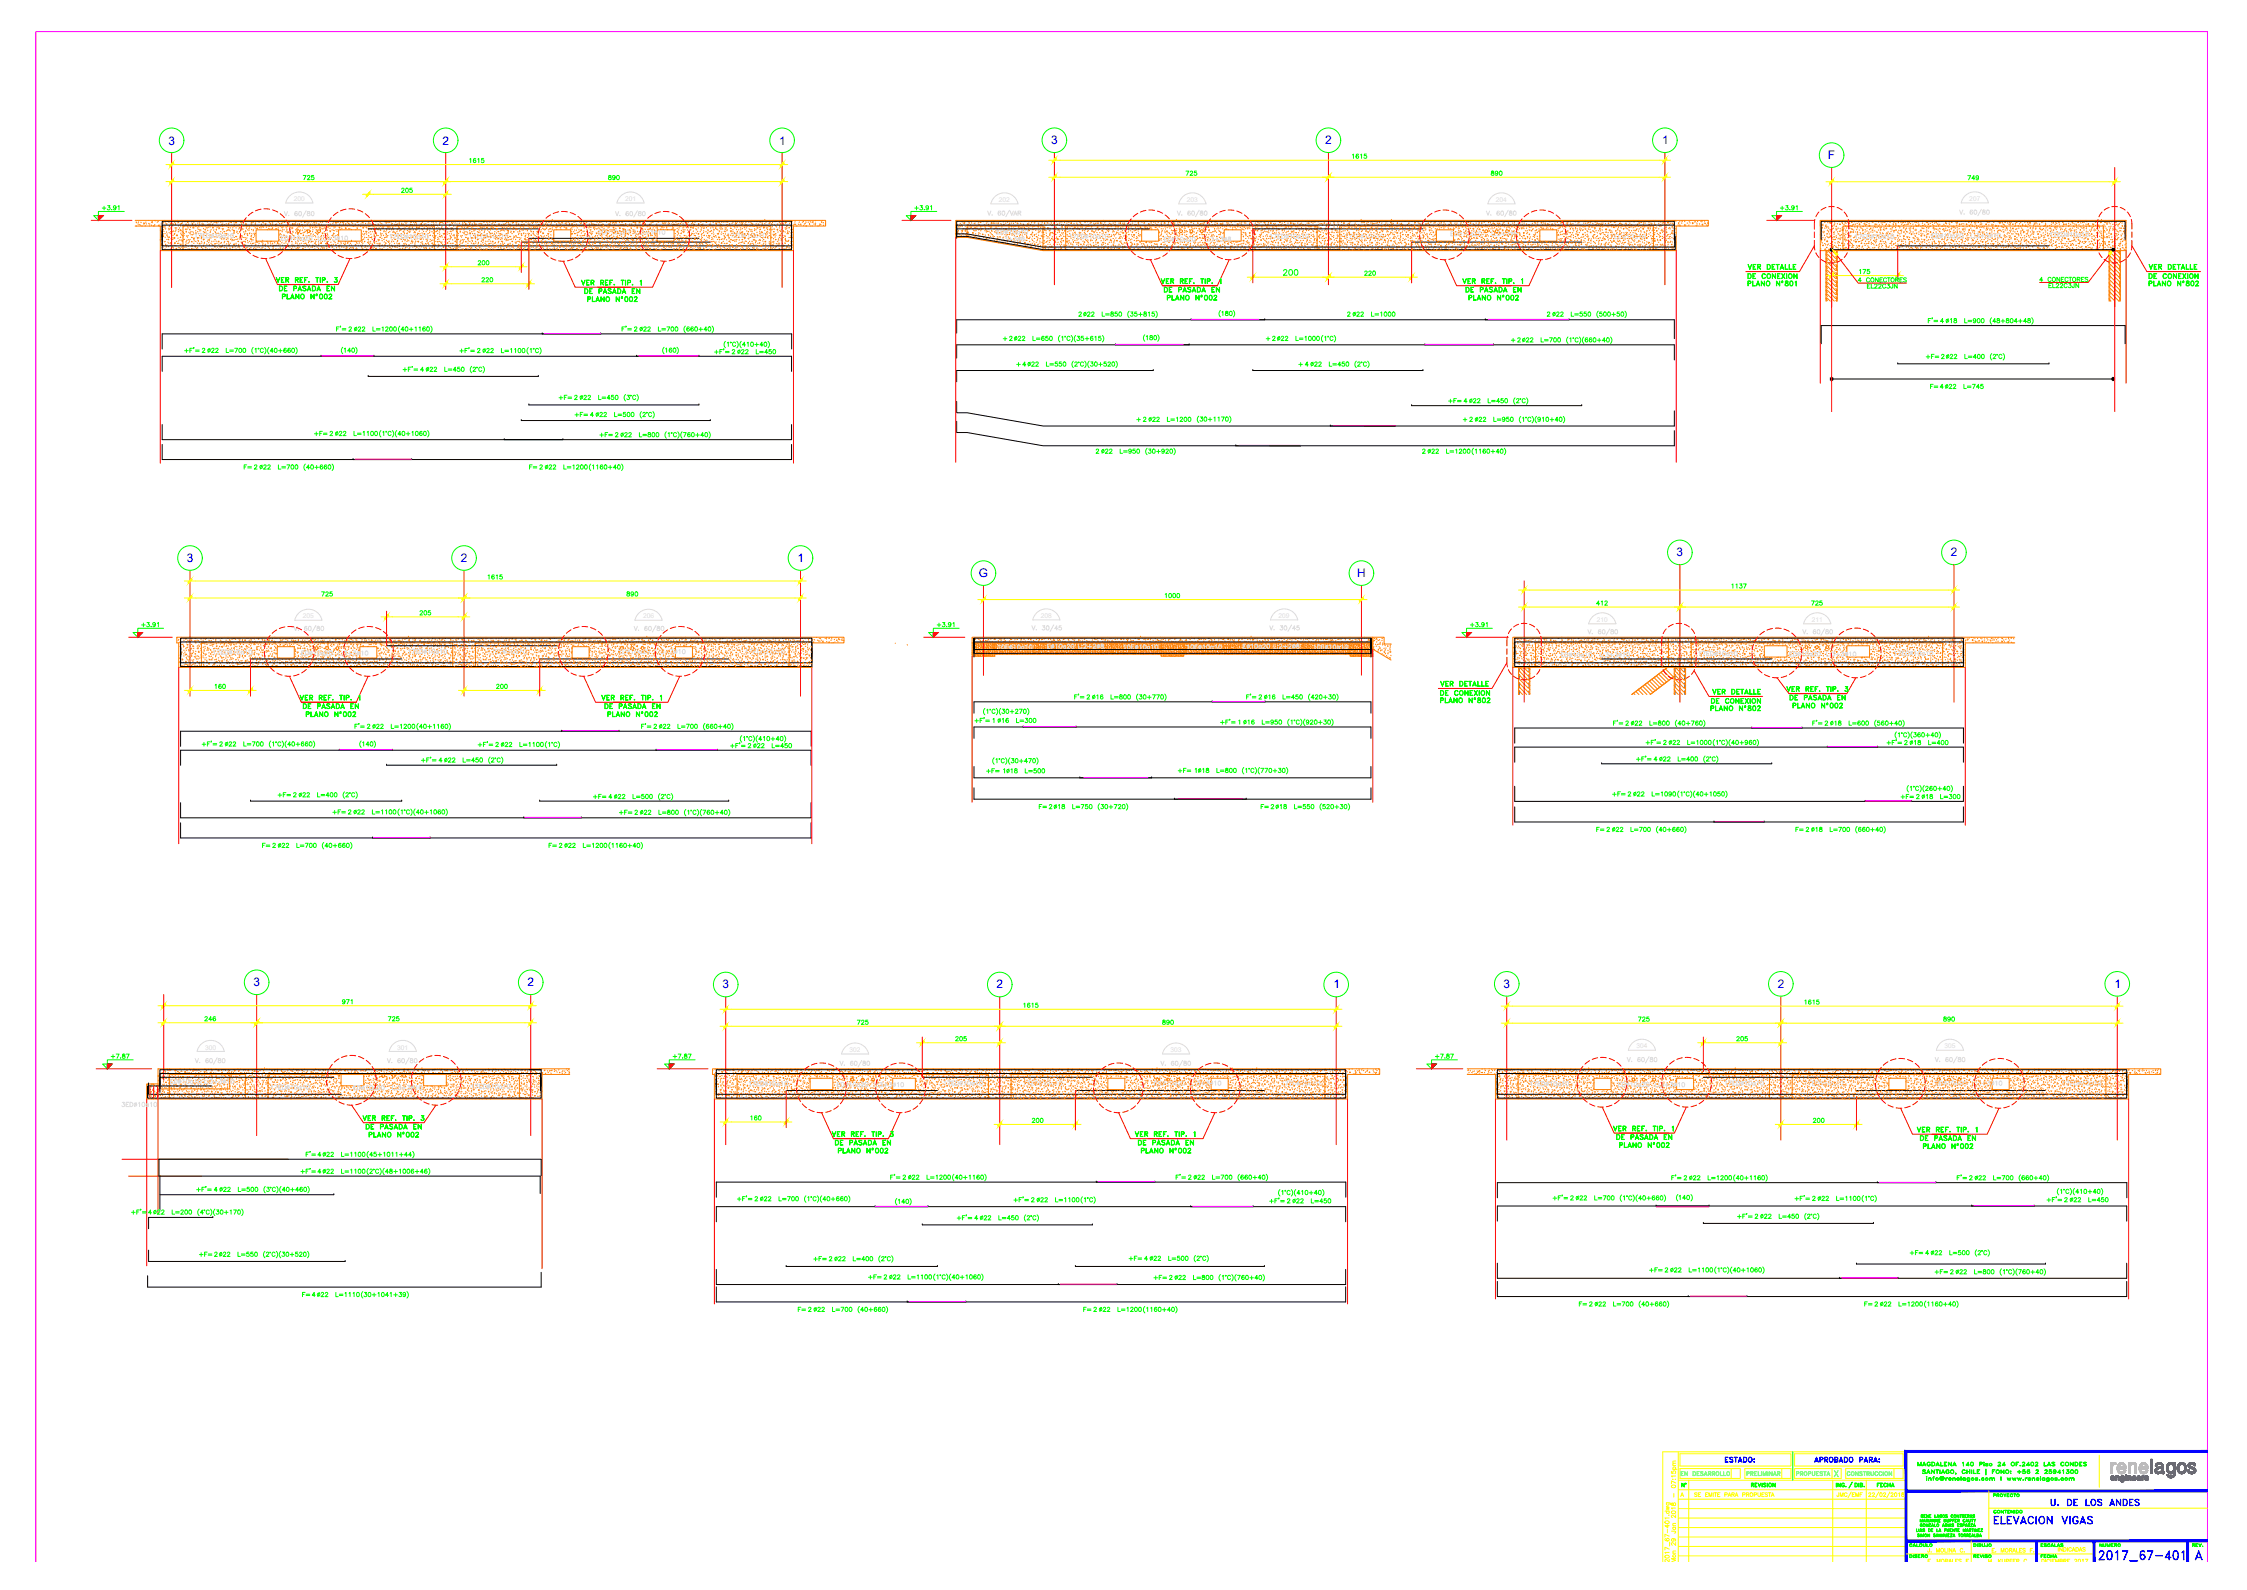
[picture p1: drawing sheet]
<svg xmlns="http://www.w3.org/2000/svg" width="1189mm" height="841mm" viewBox="0 0 1189 841" stroke-linecap="round" stroke-linejoin="round" font-family="sans-serif">
<defs><g id="words">
<text font-size="9.3" fill="#00f" x="1109" y="827">2017_67-401</text>
<text font-size="7.5" fill="#00f" x="1054" y="807">ELEVACION VIGAS</text>
<text font-size="7.1" fill="#00f" x="1084" y="798">U. DE LOS ANDES</text>
<g font-size="6.3" fill="#00f">
<text x="89" y="77">3</text>
<text x="234" y="77">2</text>
<text x="412" y="77">1</text>
<text x="556" y="76">3</text>
<text x="701" y="76">2</text>
<text x="879" y="76">1</text>
<text x="967" y="84">F</text>
<text x="99" y="297">3</text>
<text x="244" y="297">2</text>
<text x="422" y="297">1</text>
<text x="887" y="294">3</text>
<text x="1032" y="294">2</text>
<text x="518" y="305">G</text>
<text x="718" y="305">H</text>
<text x="134" y="522">3</text>
<text x="279" y="522">2</text>
<text x="382" y="523">3</text>
<text x="527" y="523">2</text>
<text x="705" y="523">1</text>
<text x="795" y="523">3</text>
<text x="941" y="523">2</text>
<text x="1119" y="523">1</text>
</g>
<g font-size="6.2" fill="#0f0">
<text x="678" y="147">200</text>
<text x="147" y="155">DE PASADA EN</text>
<text x="613" y="151">VER REF. TIP. 1</text>
<text x="773" y="151">VER REF. TIP. 1</text>
<text x="149" y="159">PLANO Nº002</text>
<text x="308" y="157">DE PASADA EN</text>
<text x="310" y="161">PLANO Nº002</text>
<text x="1019" y="172">F'=</text>
<text x="177" y="176">F'=</text>
<text x="328" y="176">F'=</text>
<text x="97" y="188">+F'=</text>
<text x="377" y="188">+F'=</text>
<text x="568" y="371">F'=</text>
<text x="659" y="371">F'=</text>
<text x="515" y="383">+F'=</text>
<text x="187" y="387">F'=</text>
<text x="339" y="387">F'=</text>
<text x="853" y="385">F'=</text>
<text x="958" y="385">F'=</text>
<text x="870" y="395">+F'=</text>
<text x="998" y="395">+F'=</text>
<text x="252" y="396">+F'=</text>
<text x="386" y="397">+F'=</text>
<text x="865" y="404">+F'=</text>
<text x="191" y="594">VER REF. TIP. 3</text>
<text x="439" y="603">VER REF. TIP. 3</text>
<text x="600" y="603">VER REF. TIP. 1</text>
<text x="1015" y="605">DE PASADA EN</text>
<text x="1017" y="609">PLANO Nº002</text>
<text x="158" y="622">+F'=</text>
<text x="470" y="625">F'=</text>
<text x="621" y="625">F'=</text>
<text x="884" y="625">F'=</text>
<text x="1035" y="625">F'=</text>
<text x="103" y="631">+F'=</text>
<text x="389" y="636">+F'=</text>
<text x="536" y="637">+F'=</text>
<text x="821" y="636">+F'=</text>
<text x="949" y="636">+F'=</text>
<text x="69" y="643">+F'=</text>
<text x="506" y="647">+F'=</text>
</g>
<g font-size="6.2" fill="#00f">
<text x="912" y="775">ESTADO:</text>
<text x="959" y="775">APROBADO PARA:</text>
</g>
<g font-size="5.7" fill="#0f0">
<text x="715" y="85">1615</text>
<text x="252" y="141">200</text>
<text x="924" y="144">VER DETALLE</text>
<text x="1136" y="144">VER DETALLE</text>
<text x="924" y="149">DE CONEXION</text>
<text x="983" y="146">175</text>
<text x="1136" y="149">DE CONEXION</text>
<text x="145" y="151">VER REF. TIP. 3</text>
<text x="307" y="152">VER REF. TIP. 1</text>
<text x="615" y="156">DE PASADA EN</text>
<text x="775" y="156">DE PASADA EN</text>
<text x="924" y="152">PLANO Nº801</text>
<text x="987" y="154">EL22C3JN</text>
<text x="1078" y="150">4 CONECTORES</text>
<text x="1083" y="153">EL22C3JN</text>
<text x="1136" y="152">PLANO Nº802</text>
<text x="617" y="160">PLANO Nº002</text>
<text x="776" y="160">PLANO Nº002</text>
<text x="574" y="169">22</text>
<text x="582" y="169">L=850</text>
<text x="646" y="168">180</text>
<text x="717" y="169">22</text>
<text x="725" y="169">L=1000</text>
<text x="823" y="169">22</text>
<text x="830" y="169">L=550</text>
<text x="1031" y="172">18</text>
<text x="1039" y="172">L=900</text>
<text x="181" y="188">140</text>
<text x="242" y="188">+F'=</text>
<text x="351" y="188">160</text>
<text x="212" y="198">+F'=</text>
<text x="545" y="195">22</text>
<text x="553" y="195">L=550</text>
<text x="695" y="195">22</text>
<text x="702" y="195">L=450</text>
<text x="295" y="213">+F=</text>
<text x="308" y="213">22</text>
<text x="316" y="213">L=450</text>
<text x="766" y="214">+F=</text>
<text x="779" y="214">22</text>
<text x="786" y="214">L=450</text>
<text x="165" y="232">+F=</text>
<text x="179" y="232">22</text>
<text x="186" y="232">L=1100</text>
<text x="316" y="232">+F=</text>
<text x="329" y="232">22</text>
<text x="337" y="232">L=800</text>
<text x="257" y="308">1615</text>
<text x="616" y="318">1000</text>
<text x="221" y="327">205</text>
<text x="113" y="365">160</text>
<text x="262" y="365">200</text>
<text x="761" y="364">VER DETALLE</text>
<text x="158" y="371">VER REF. TIP. 1</text>
<text x="318" y="371">VER REF. TIP. 1</text>
<text x="579" y="371">16</text>
<text x="587" y="371">L=800</text>
<text x="670" y="371">16</text>
<text x="678" y="371">L=450</text>
<text x="761" y="369">DE CONEXION</text>
<text x="905" y="368">VER DETALLE</text>
<text x="944" y="367">VER REF. TIP. 3</text>
<text x="946" y="371">DE PASADA EN</text>
<text x="159" y="376">DE PASADA EN</text>
<text x="319" y="376">DE PASADA EN</text>
<text x="761" y="373">PLANO Nº802</text>
<text x="904" y="377">PLANO Nº802</text>
<text x="905" y="373">DE CONEXION</text>
<text x="948" y="376">PLANO Nº002</text>
<text x="161" y="380">PLANO Nº002</text>
<text x="321" y="380">PLANO Nº002</text>
<text x="198" y="387">22</text>
<text x="206" y="387">L=1200</text>
<text x="350" y="387">22</text>
<text x="358" y="387">L=700</text>
<text x="645" y="384">+F'=</text>
<text x="106" y="396">+F'=</text>
<text x="884" y="395">22</text>
<text x="892" y="395">L=1000</text>
<text x="400" y="397">22</text>
<text x="408" y="397">L=450</text>
<text x="222" y="404">+F'=</text>
<text x="887" y="404">L=400</text>
<text x="623" y="410">+F=</text>
<text x="635" y="410">18</text>
<text x="643" y="410">L=800</text>
<text x="327" y="432">+F=</text>
<text x="340" y="432">22</text>
<text x="348" y="432">L=800</text>
<text x="180" y="532">971</text>
<text x="866" y="542">725</text>
<text x="1027" y="542">890</text>
<text x="193" y="598">DE PASADA EN</text>
<text x="545" y="595">200</text>
<text x="853" y="599">VER REF. TIP. 1</text>
<text x="958" y="595">200</text>
<text x="194" y="603">PLANO Nº002</text>
<text x="854" y="604">DE PASADA EN</text>
<text x="1014" y="600">VER REF. TIP. 1</text>
<text x="441" y="607">DE PASADA EN</text>
<text x="443" y="611">PLANO Nº002</text>
<text x="601" y="607">DE PASADA EN</text>
<text x="603" y="611">PLANO Nº002</text>
<text x="856" y="608">PLANO Nº002</text>
<text x="161" y="613">F'=</text>
<text x="172" y="622">22</text>
<text x="180" y="622">L=1100</text>
<text x="482" y="625">22</text>
<text x="490" y="625">L=1200</text>
<text x="633" y="625">22</text>
<text x="641" y="625">L=700</text>
<text x="895" y="625">22</text>
<text x="903" y="625">L=1200</text>
<text x="1046" y="625">22</text>
<text x="1054" y="625">L=700</text>
<text x="550" y="637">22</text>
<text x="558" y="637">L=1100</text>
<text x="671" y="637">+F'=</text>
<text x="835" y="636">22</text>
<text x="843" y="636">L=700</text>
<text x="963" y="636">22</text>
<text x="971" y="636">L=1100</text>
<text x="1082" y="637">+F'=</text>
<text x="520" y="647">22</text>
<text x="528" y="647">L=450</text>
<text x="918" y="646">+F'=</text>
<text x="872" y="674">+F=</text>
<text x="885" y="674">22</text>
<text x="893" y="674">L=1100</text>
<text x="1023" y="675">+F=</text>
<text x="1036" y="675">22</text>
<text x="1044" y="675">L=800</text>
<text x="159" y="687">F=</text>
<text x="169" y="687">22</text>
<text x="177" y="687">L=1110</text>
<text x="835" y="692">F=</text>
<text x="845" y="692">22</text>
<text x="853" y="692">L=700</text>
<text x="986" y="692">F=</text>
<text x="996" y="692">22</text>
<text x="1004" y="692">L=1200</text>
</g>
<g font-size="5.3" fill="#0f0">
<text x="248" y="87">1615</text>
<text x="627" y="94">725</text>
<text x="788" y="94">890</text>
<text x="159" y="96">725</text>
<text x="321" y="96">890</text>
<text x="1040" y="96">749</text>
<text x="212" y="103">205</text>
<text x="53" y="112">+3.91</text>
<text x="483" y="112">+3.91</text>
<text x="941" y="112">+3.91</text>
<text x="721" y="147">220</text>
<text x="254" y="150">220</text>
<text x="982" y="150">4 CONECTORES</text>
<text x="189" y="176">22</text>
<text x="196" y="176">L=1200</text>
<text x="340" y="176">22</text>
<text x="347" y="176">L=700</text>
<text x="538" y="181">22</text>
<text x="546" y="181">L=650</text>
<text x="606" y="181">180</text>
<text x="677" y="181">22</text>
<text x="685" y="181">L=1000</text>
<text x="806" y="182">22</text>
<text x="815" y="182">L=700</text>
<text x="111" y="188">22</text>
<text x="119" y="188">L=700</text>
<text x="256" y="188">22</text>
<text x="265" y="188">L=1100</text>
<text x="391" y="188">22</text>
<text x="399" y="188">L=450</text>
<text x="1018" y="191">+F=</text>
<text x="1031" y="191">22</text>
<text x="1039" y="191">L=400</text>
<text x="226" y="198">22</text>
<text x="235" y="198">L=450</text>
<text x="537" y="195">+</text>
<text x="686" y="195">+</text>
<text x="1021" y="207">F=</text>
<text x="1030" y="207">22</text>
<text x="1038" y="207">L=745</text>
<text x="303" y="222">+F=</text>
<text x="316" y="222">22</text>
<text x="324" y="222">L=500</text>
<text x="609" y="224">22</text>
<text x="617" y="224">L=1200</text>
<text x="782" y="224">22</text>
<text x="790" y="224">L=950</text>
<text x="584" y="241">22</text>
<text x="592" y="241">L=950</text>
<text x="757" y="241">22</text>
<text x="764" y="241">L=1200</text>
<text x="128" y="249">F=</text>
<text x="139" y="249">22</text>
<text x="146" y="249">L=700</text>
<text x="279" y="249">F=</text>
<text x="290" y="249">22</text>
<text x="297" y="249">L=1200</text>
<text x="169" y="316">725</text>
<text x="331" y="316">890</text>
<text x="915" y="312">1137</text>
<text x="844" y="321">412</text>
<text x="957" y="321">725</text>
<text x="74" y="333">+3.91</text>
<text x="495" y="333">+3.91</text>
<text x="777" y="333">+3.91</text>
<text x="530" y="383">16</text>
<text x="659" y="384">16</text>
<text x="667" y="384">L=950</text>
<text x="864" y="385">22</text>
<text x="872" y="385">L=800</text>
<text x="970" y="385">18</text>
<text x="978" y="385">L=600</text>
<text x="120" y="396">22</text>
<text x="128" y="396">L=700</text>
<text x="191" y="396">140</text>
<text x="1012" y="395">18</text>
<text x="1020" y="395">L=400</text>
<text x="266" y="396">22</text>
<text x="274" y="396">L=1100</text>
<text x="236" y="404">22</text>
<text x="244" y="404">L=450</text>
<text x="521" y="410">+F=</text>
<text x="534" y="410">18</text>
<text x="542" y="410">L=500</text>
<text x="146" y="423">+F=</text>
<text x="159" y="423">22</text>
<text x="167" y="423">L=400</text>
<text x="313" y="424">+F=</text>
<text x="326" y="424">22</text>
<text x="334" y="424">L=500</text>
<text x="852" y="422">+F=</text>
<text x="865" y="422">22</text>
<text x="873" y="422">L=1090</text>
<text x="1005" y="424">+F=</text>
<text x="1018" y="424">18</text>
<text x="1026" y="424">L=300</text>
<text x="175" y="432">+F=</text>
<text x="188" y="432">22</text>
<text x="196" y="432">L=1100</text>
<text x="549" y="429">F=</text>
<text x="559" y="429">18</text>
<text x="567" y="429">L=750</text>
<text x="666" y="429">F=</text>
<text x="677" y="429">18</text>
<text x="684" y="429">L=550</text>
<text x="844" y="441">F=</text>
<text x="854" y="441">22</text>
<text x="862" y="441">L=700</text>
<text x="949" y="441">F=</text>
<text x="960" y="441">18</text>
<text x="967" y="441">L=700</text>
<text x="138" y="449">F=</text>
<text x="148" y="449">22</text>
<text x="156" y="449">L=700</text>
<text x="290" y="449">F=</text>
<text x="300" y="449">22</text>
<text x="308" y="449">L=1200</text>
<text x="954" y="532">1615</text>
<text x="541" y="534">1615</text>
<text x="108" y="541">246</text>
<text x="205" y="541">725</text>
<text x="453" y="543">725</text>
<text x="614" y="543">890</text>
<text x="505" y="552">205</text>
<text x="918" y="552">205</text>
<text x="58" y="561">+7.87</text>
<text x="355" y="561">+7.87</text>
<text x="758" y="561">+7.87</text>
<text x="397" y="594">160</text>
<text x="172" y="613">22</text>
<text x="180" y="613">L=1100</text>
<text x="117" y="631">22</text>
<text x="125" y="631">L=500</text>
<text x="888" y="636">140</text>
<text x="404" y="636">22</text>
<text x="411" y="636">L=700</text>
<text x="474" y="638">140</text>
<text x="685" y="637">22</text>
<text x="693" y="637">L=450</text>
<text x="1096" y="637">22</text>
<text x="1104" y="637">L=450</text>
<text x="82" y="643">22</text>
<text x="90" y="643">L=200</text>
<text x="933" y="646">22</text>
<text x="941" y="646">L=450</text>
<text x="104" y="666">+F=</text>
<text x="117" y="666">22</text>
<text x="125" y="666">L=550</text>
<text x="1010" y="665">+F=</text>
<text x="1023" y="665">22</text>
<text x="1031" y="665">L=500</text>
<text x="430" y="668">+F=</text>
<text x="443" y="668">22</text>
<text x="450" y="668">L=400</text>
<text x="597" y="668">+F=</text>
<text x="610" y="668">22</text>
<text x="617" y="668">L=500</text>
<text x="459" y="678">+F=</text>
<text x="472" y="678">22</text>
<text x="479" y="678">L=1100</text>
<text x="610" y="678">+F=</text>
<text x="623" y="678">22</text>
<text x="630" y="678">L=800</text>
<text x="422" y="695">F=</text>
<text x="432" y="695">22</text>
<text x="440" y="695">L=700</text>
<text x="573" y="695">F=</text>
<text x="583" y="695">22</text>
<text x="591" y="695">L=1200</text>
<text x="992" y="788">FECHA</text>
</g>
<text font-size="5.3" x="537" y="383">L=300</text>
<g font-size="5.3" fill="#ff0">
<text x="889" y="782">EN DESARROLLO</text>
<text x="950" y="782">PROPUESTA</text>
<text x="976" y="782">CONSTRUCCION</text>
</g>
<text font-size="5.3" fill="#0ff" x="923" y="782">PRELIMINAR</text>
<g font-size="4.9" fill="#0f0">
<text x="530" y="181">+</text>
<text x="669" y="181">+</text>
<text x="799" y="182">+</text>
<text x="600" y="224">+</text>
<text x="773" y="224">+</text>
<text x="1014" y="776">MAGDALENA 140 Piso 24 OF.2402 LAS CONDES</text>
<text x="1054" y="793">PROYECTO</text>
</g>
<g font-size="4.9" fill="#ff0">
<text x="896" y="793">SE EMITE PARA PROPUESTA</text>
<text x="1088" y="822">INDICADAS</text>
<text x="1010" y="825">DISEÑO</text>
</g>
<text font-size="4.4" fill="#00f" x="1054" y="802">CONTENIDO</text>
<g font-size="4.4" fill="#0f0">
<text x="1009" y="819">CALCULO</text>
<text x="1079" y="819">ESCALAS</text>
<text x="1110" y="819">NUMERO</text>
<text x="1159" y="819">REV.</text>
</g>
<g font-size="4.4" fill="#ff0">
<text x="1044" y="819">DIBUJO</text>
<text x="1019" y="827">E. MORALES F.</text>
<text x="1044" y="825">REVISO</text>
<text x="1051" y="827">M. KUPFER C.</text>
<text x="1079" y="825">FECHA</text>
<text x="1080" y="827">DICIEMBRE 2017</text>
</g>
<text font-size="4" fill="#0f0" x="881" y="404" transform="rotate(-90 881 404)">%%C</text>
</g></defs>
<!-- layer: RLA-FORMATO -->
<path d="M19 826v-809h1149v809" fill="none" stroke="#f0f" stroke-width=".53"/>
<g fill="none" stroke="#ff0" stroke-width=".53">
<path d="M884 778v1h1a.8 .8 0 0 1 0-1 .8 .8 0 0 1 1 0 .8 .8 0 0 1 0 1M885 777h2M885 775h2M885 777a.7 .7 0 0 1 0-1 .7 .7 0 0 1 1 0 .7 .7 0 0 1 0 1M887 774h-2v1M887 773h-2v1M888 768v58M889 777h32v5h-32M889 769h59v6h-59zM923 777h25v5h-25M949 777h25v5h-25zM949 769h58v6h-58z"/>
<path d="M977 777h30v5h-30M1008 768h-128v58M1111 770v17M881 799h2M882 797h1l-1 1h1l-1 1M882 795h2v1M882 799a.7 .7 0 0 0 0 1 .7 .7 0 0 0 1 0 .7 .7 0 0 0 0-1M882 795a.7 .7 0 0 0 0 1 .7 .7 0 0 0 1 0 .7 .7 0 0 0 0-1M884 795l1 1 1-1a.8 .8 0 0 1 1 1 .8 .8 0 0 1-1 0zM885 782h.1M886 790v2M886 782h.1"/>
<path d="M887 798h-3h1M887 784l-3-1v2M887 781h-3h1M888 798h120M888 793h120M888 788h120M888 783h120M893 783v43M970 783v43M987 783v43M1052 789v26M1052 798h116"/>
<path d="M881 814a1 1 0 0 0 1 1 1 1 0 0 0 1-1 .7 .7 0 0 0-1 0 .7 .7 0 0 0 0 1M882 809v2M882 806v2l-1-1h2M883 801h.1M883 819l-2-1v2M883 813l-2-1v1M883 803h-2M883 816v2M884 810h2v1M885 814a.7 .7 0 0 1 1 1 .7 .7 0 0 1-1 0 .7 .7 0 0 1 0-1h1v1M885 808h2M885 807h2"/>
<path d="M885 808a.7 .7 0 0 0 0 1 .7 .7 0 0 0 1 0 .7 .7 0 0 0 0-1M887 816v1l-2-1-1 1h1M887 806h-2v1M887 801v2l-2-2-1 1 1 1M888 818h120M888 808h120M888 803h120M888 813h121M1043 815v11M881 826v-1l2 1M883 821h-2v1M883 825v1"/>
<path d="M885 822h2M887 824h-3l3 1-2 1M887 820l-2 1v1M888 823h120M1008 822h100"/>
<circle cx="885" cy="786" r="1"/>
<circle cx="885" cy="800" r="1"/>
<circle cx="882" cy="805" r="1"/>
<circle cx="882" cy="823" r="1"/>
<circle cx="886" cy="823" r=".7"/>
</g>
<g fill="none" stroke="#0f0" stroke-width=".53">
<path d="M949 768v15M1017 778h2h-2l2 1h-2h2zM1020 779h1M1020 777l1 2-1-1-1 1zM1022 777l1 2v-2v2l-1-1v1zM1025 778v1v-1M1026 777v2zM1027 779h2M1028 777l1 2-1-1-1 1zM1030 778l1-1v1a.9 .9 0 0 0-1 0 .9 .9 0 0 0 0 1 .9 .9 0 0 0 1 0 .9 .9 0 0 1-1 0 .9 .9 0 0 1 0-1zM1035 779h.1M1035 780v-1v1"/>
<path d="M1035 779v1M1038 778l1-1 1 1a1 1 0 0 0-2 0 .9 .9 0 0 0 0 1 1 1 0 0 0 2 0 1 1 0 0 1-2 0 1 1 0 0 1 0-1zM1041 777v2zM1041 778h1M1042 777v2zM1043 777v2zM1044 777v2h2h-2zM1046 777v2M1046 778h1zM1046 779h1zM1051 777v3zM1054 777h1l-1 1v1z"/>
<path d="M1054 778h1zM1059 777l1 2v-2v2l-1-1v1zM1064 779h.1M1064 778h.1M1067 778l2 1zM1068 778v1zM1070 779h1M1071 778l1 1h-1M1072 779l-2-1v-1h1l-1 1a1 1 0 0 1 2 0 1.1 1.1 0 0 1-1 2 .8 .8 0 0 1-1-1h2M1073 779h1M1073 778v1M1073 778l1 1h-1"/>
<path d="M1074 778a1 1 0 0 0-2 0 1.1 1.1 0 0 0 2 1 .7 .7 0 0 0 0-1 .7 .7 0 0 0-1 0M1077 778l1-1 1 1-2 1h2h-2l1-1zM1082 778l1-1v1l-1 1h1h-1l1-1zM1084 779h1M1085 778l1 1h-1M1086 779l-2-1v-1h1l-1 1a1 1 0 0 1 2 0 1.1 1.1 0 0 1-1 2 .8 .8 0 0 1-1-1h2M1086 778l1 1 1-1-1 1M1087 779h.1M1087 778h-1l1 1M1087 778h1l-1 1M1088 778a.7 .7 0 0 1-1 1 .7 .7 0 0 1 0-1 .9 .9 0 0 1 1 1 1 1 0 0 1-2 0h1M1089 779h1h-1l1-2v2v-1l-1 1"/>
<path d="M1091 778l1-1v2v-1zM1093 779h1M1094 778l1 1M1094 778a.7 .7 0 0 1 0 1 .7 .7 0 0 1-1 0h2M1094 778l1 1h-1M1095 778l-2-1h2l-1 1M1095 777l-1 1M1096 779h1M1096 778v1M1097 778v1M1098 779h1M1098 778v1"/>
<path d="M1099 778v1M890 785l1 1v-1v2l-1-2v2zM927 785h1h-1v1v-2l1 1-1 1M927 786h1zM929 785l1-1h-1v2M929 785v1M929 786h1zM930 784l1 2 1-2-1 2zM932 784v2zM933 785h1h-1l1 1h-1h1zM935 784v2zM938 784l1 2v-2v2l-1-1v1z"/>
<path d="M972 784v2zM972 784l2 2v-2v2l-2-1v1zM975 785v-1l1 1h-1v1h1h-1h1a.7 .7 0 0 1-1 1 .7 .7 0 0 1-1-1zM977 786h.1M980 784l-2 3zM981 784l2 1-1 1h-1zM982 785a1 1 0 0 1 1 0 1 1 0 0 1-1 1zM983 784l1 2zM984 785h1h-1v1h1h-1M985 785v1h-1v-2l1 1v1M986 786h.1M1019 781h.1"/>
<path d="M1019 782v1zM1020 782v1zM1020 782h2v1l-1-1zM1022 782h1zM1023 781v2zM1026 781h2a.8 .8 0 0 1 1 1 .8 .8 0 0 1-1 1v-2v1a1 1 0 0 0-1-1 1.1 1.1 0 0 0-1 2 1 1 0 0 0 2 0 1 1 0 0 1-2 0 1 1 0 0 1 0-2zM1027 782h1h-1h1h-1zM1029 782l1 1zM1030 782h.1M1031 782h1a.6 .6 0 0 0-1 0 .6 .6 0 0 0 0 1 .6 .6 0 0 0 1 0 .7 .7 0 0 1-1 0 .7 .7 0 0 1 0-1 .7 .7 0 0 1 1 0h-1M1033 782v1zM1033 782h1v1v-1z"/>
<path d="M1035 782h2a.6 .6 0 0 0-1 0 .7 .7 0 0 0-1 1 .6 .6 0 0 0 1 0h1a.7 .7 0 0 1-1 0 .7 .7 0 0 1 0-1 .7 .7 0 0 1 1 0h-2M1037 781l1 2zM1039 782h1h-1l1 1a.7 .7 0 0 1-1 0 .7 .7 0 0 1 0-1zM1040 782v1zM1041 782h1h-1l1 1a.7 .7 0 0 1-1 0 .7 .7 0 0 1 0-1zM1042 782v1l-1 1 1-1zM1045 783h.1M1045 782h1h-1l1 1M1045 783h1M1045 782l1 1h-1M1045 782h.1M1046 782v1"/>
<path d="M1047 783h.1M1053 782v1zM1053 782h1v1v-1zM1054 782h1v1v-1zM1059 781v2zM1062 782l1 1v-1v1l1-1-1 1v-1v1zM1065 782v1l1-1v1l1-1-1 1v-1l-1 1zM1067 782l1 1v-1l1 1v-1v1l-1-1v1zM1070 783h.1M1072 782v1zM1072 782h1zM1073 782h1a.6 .6 0 0 0-1 0 .6 .6 0 0 0 0 1 .6 .6 0 0 0 1 0 .7 .7 0 0 1-1 0 .7 .7 0 0 1 0-1 .7 .7 0 0 1 1 0h-1"/>
<path d="M1075 782v1zM1075 782h1l1 1-1-1zM1077 782h2a.6 .6 0 0 0-1 0 .6 .6 0 0 0 0 1h1a.7 .7 0 0 1-1 0 .7 .7 0 0 1 0-1 .7 .7 0 0 1 1 0h-2M1080 781v2zM1081 782h1h-1l1 1a.7 .7 0 0 1-1 0 .7 .7 0 0 1 0-1zM1082 782v1zM1083 782h1h-1l1 1a.7 .7 0 0 1-1 0 .7 .7 0 0 1 0-1zM1084 782v1l-1 1 1-1zM1087 783h1M1087 782l1 1h-1M1088 782h-1l1 1M1088 782v1"/>
<path d="M1088 782h-1M1089 783h.1M1095 782v1zM1095 782h1v1v-1zM1096 782h1v1v-1zM1014 809v1h1h-1zM1015 812h1h-1v1zM1015 809l1 1v-1v1h-1zM1016 804l1 1v-1v1v-1v1l-1-1v1zM1016 811v2zM1016 806h1h-1v1h1v1l-1-1zM1016 801h1v1v-1v2z"/>
<path d="M1017 811v2l1-2v2v-1l-1 1v-1v1zM1017 809v1zM1017 802v1zM1018 809h-1l1 1h-1h1zM1018 805h1M1018 805h.1M1018 801h1zM1018 801v2h1h-1M1018 802h.1M1018 804l1 1-1-1v1zM1019 804h1h-1h1h-1v1zM1019 806l1 1v-1v2l-1-2v2z"/>
<path d="M1019 801l1 1v-1v2l-1-2v2zM1020 804v1zM1020 811l1 2v-2v2l-1-1v1zM1020 809h1v1h-1zM1020 809h1v1h-1M1021 804v1zM1021 806h1l-1 2 1-2zM1021 807l1 1h-1M1021 801h1h-1v2h1h-1zM1021 802h.1M1021 805h1M1022 804v1v-1l-1 1z"/>
<path d="M1022 809h1h-1v1h1h-1zM1022 809h.1M1022 807h1M1023 806v2v-2l-1 2zM1023 804l1 1v-1v1l-1-1v1zM1023 812h1h-1l1 1h-1h1zM1024 806v1v1zM1024 801v2h1h-1zM1024 804l1 1v-1v1l-1-1v1zM1024 813h1M1025 812h.1M1025 809v1h1h-1z"/>
<path d="M1025 811v2v-1l-1 1zM1025 802h1M1025 801l1 2-1-2v2zM1026 804h1zM1026 804v1M1026 804h.1M1026 805h1zM1026 811l1 2v-2v2l-1-1v1zM1026 810h1M1026 809l1 1-1-1v1zM1027 801v1v-1l-1 1 1 1v-1v1l-1-1zM1027 811l1 2z"/>
<path d="M1028 812h.1M1028 807h1M1028 806l1 2-1-2v2zM1028 811v2zM1029 804v1zM1029 804h1l-1 1M1029 809h1h-1v1zM1029 804l1 1-1-1M1029 809h.1M1029 811v2l1-2v2h-1zM1029 806h1l-1 1 1-1h-1v2zM1029 801h1h-1l1 2-1-1h1z"/>
<path d="M1030 807v1v-1M1030 804l1 1v-1v1h-1zM1030 809l1 1v-1v1h-1zM1031 811h.1M1031 811v2M1031 806v2zM1031 812h.1M1031 813h.1M1031 807h1M1032 804h1h-1h1h-1v1zM1032 806v2v-2l-1 2zM1032 809h1h-1v1h1h-1"/>
<path d="M1032 809h.1M1032 811h1l-1 2h1h-1l1-2zM1032 801h1l-1 1 1 1v-1v1l-1-1zM1033 806h1h-1l1 1h-1h1zM1033 809l1 1v-1v1l-1-1v1zM1033 804h1h-1v1zM1033 804h1zM1033 813h1M1033 812h1M1034 811v2v-1l-1 1zM1034 804h1zM1034 804v1"/>
<path d="M1034 805h1zM1034 809h1zM1035 809v1zM1035 801l1 1v-1v2l-1-2v2zM1036 806h1h-1v1l1 1h-1zM1036 804h1h-1h1h-1v1zM1036 807h.1M1036 809h1h-1v1h1h-1zM1036 809h.1M1036 804l1 1zM1036 811h1zM1037 811v2z"/>
<path d="M1037 801h1zM1037 806h1h-1l1 1h-1h1zM1037 801v2v-2M1038 801h1l-1 1h1l-1-1v2zM1038 806h1v1v-1v2zM1039 802v1zM1039 809v1l1-1v1v-1l-1 1v-1v1zM1039 804h1h-1v1zM1039 812h1l-1-1v2v-2l1 1h-1M1040 812v1zM1040 801h.1M1040 801v2"/>
<path d="M1040 802h.1M1040 807h1M1040 805h1M1040 806l1 2-1-2v2zM1040 810h1M1041 804v1v-1l-1 1zM1041 812v-1v2v-2v1M1041 809v1v-1l-1 1zM1041 812v1zM1041 801h1l-1 1h1l-1-1v2zM1041 806h1l-1 1 1-1h-1v2zM1041 802l1 1z"/>
<path d="M1042 804v1l1-1-1 1zM1042 807v1zM1042 809h1h-1h1h-1v1zM1042 811h1zM1042 811v2M1042 812h.1M1042 813h1zM1042 809l1 1-1-1M1042 802h1M1043 807l1 1h-1l1-2h-1h1l-1 2M1043 801v2v-2l-1 2zM1043 804h1z"/>
<path d="M1043 809h1zM1043 813h1M1043 812h1M1043 804v1l1-1M1044 809v1zM1044 811v2v-1l-1 1zM1044 801h1h-1l1 2-1-1h1zM1044 807h1M1044 804h1v1zM1044 809l1 1zM1045 806v2v-2l-1 2zM1045 811v2h1h-1z"/>
<path d="M1045 809l1 1v-1v1l-1-1v1zM1046 811l1 1M1046 811v2M1046 811l1 1h-1M1046 812h1l-1 1M1047 812v1h-1M1047 809h1h-1v1h1h-1M1047 809h.1M1047 813h1M1047 812h1M1048 811v2v-1l-1 1zM1048 810h1h-1"/>
<path d="M1049 809h-1h1l-1 1M1049 809l-1 1"/>
<circle cx="1033" cy="778" r="1"/>
<circle cx="1033" cy="778" r=".9"/>
<circle cx="1057" cy="778" r="1"/>
<circle cx="1057" cy="778" r=".9"/>
<circle cx="1062" cy="778" r=".9"/>
<circle cx="1062" cy="778" r="1"/>
<circle cx="1064" cy="778" r=".2"/>
<circle cx="1096" cy="778" r="1"/>
<circle cx="1099" cy="778" r="1"/>
<circle cx="892" cy="785" r=".3"/>
<circle cx="892" cy="785" r=".2"/>
<circle cx="937" cy="785" r=".8"/>
<circle cx="937" cy="785" r=".9"/>
<circle cx="1025" cy="782" r=".7"/>
<circle cx="1025" cy="782" r=".6"/>
<circle cx="1044" cy="782" r=".7"/>
<circle cx="1044" cy="782" r=".6"/>
<circle cx="1049" cy="782" r=".7"/>
<circle cx="1051" cy="782" r=".6"/>
<circle cx="1051" cy="782" r=".7"/>
<circle cx="1086" cy="782" r=".7"/>
<circle cx="1086" cy="782" r=".6"/>
<circle cx="1091" cy="782" r=".7"/>
<circle cx="1093" cy="782" r=".7"/>
<circle cx="1093" cy="782" r=".6"/>
<circle cx="1018" cy="807" r=".7"/>
<circle cx="1018" cy="807" r=".6"/>
<circle cx="1019" cy="812" r=".7"/>
<circle cx="1019" cy="812" r=".6"/>
<circle cx="1025" cy="807" r=".7"/>
<circle cx="1025" cy="807" r=".6"/>
<circle cx="1028" cy="802" r=".7"/>
<circle cx="1028" cy="802" r=".6"/>
<circle cx="1034" cy="802" r=".6"/>
<circle cx="1034" cy="802" r=".7"/>
<circle cx="1038" cy="812" r=".6"/>
<circle cx="1038" cy="812" r=".7"/>
</g>
<g fill="#00f" stroke="#00f" stroke-width=".53">
<path d="M1009 768h159v-1zM1008 767h160l-159 1zM1008 767l1 59v-58zM1008 767l1 59h-1z"/>
<path d="M1008 789h160v-1zM1008 788h160l-160 1z"/>
<path d="M1008 816h160v-1zM1008 815h160l-160 1z"/>
<path d="M1077 815l1 11v-11zM1077 815l1 11h-1z"/>
<path d="M1107 815l1 11v-11zM1107 815l1 11h-1z"/>
<path d="M1157 815l1 11v-11zM1157 815l1 11h-1z"/>
</g>
<!-- layer: RLA-LOGO -->
<g fill="none" stroke="#c0c0c0" stroke-width=".53">
<path d="M1117 774v5v-5v5h1v-5M1117 774h1M1117 774v5zM1117 774v5v-5M1117 774v5M1118 774v5v-5M1118 774v5M1118 774h.1M1118 775v-1v1M1118 774v1v-1M1118 774v1M1119 774v1"/>
<path d="M1119 774v1v-1M1119 775v-1v1M1119 774v1zM1120 776v2M1120 775v3M1120 778v-3v3M1121 778v-3v3M1121 775v3v-3M1121 775v4M1121 775v4v-4M1121 779v-4v4M1121 779v-5v5"/>
<path d="M1121 777h4M1121 776h3M1121 774v5M1121 776v1M1121 778v1M1121 774v2M1121 774v1M1122 776v1M1122 778v1M1122 774v1M1122 779h.1M1122 774h.1"/>
<path d="M1123 774h.1M1123 776v1M1123 779h.1M1123 774v1M1123 778v1M1124 774v1M1124 776v1M1124 778v1M1124 774v2M1124 774v3M1124 775v2M1125 775v2"/>
<path d="M1125 778h.1M1125 778h-1v1M1125 776v1v-1M1126 779v-5h1v5M1126 779h1M1126 779v-5v5M1126 774v5zM1126 774v5M1127 779v-5v5M1127 774v5M1127 776v-2v2M1127 775v-1v1"/>
<path d="M1127 774v1M1128 775v-1v1M1128 774v1M1128 774v1v-1M1128 774v1zM1128 774h.1M1129 774h.1M1129 774v1M1129 775v-1v1M1129 774v1v-1M1130 775v-1v1M1130 775v-1v5"/>
<path d="M1130 774v5zM1130 779v-5v5M1130 774v5M1130 774v5v-5M1130 775v4M1130 775v4v-4M1132 776v2M1132 775v3M1132 778v-3v3M1132 775v3v-3M1132 779v-4v4M1132 775v4v-4"/>
<path d="M1132 775v4M1133 779v-4v4M1133 779v-5v5M1133 777h4M1133 776h3M1133 776v1M1133 778v1M1133 774v2M1133 774v1M1134 776v1M1134 779h.1M1134 774v1"/>
<path d="M1134 774h.1M1135 774v1M1135 776v1M1135 779h.1M1135 778v1M1135 774v2M1136 774v3M1136 778v1M1136 775v2M1136 778h.1M1136 776v1v-1M1137 776v1v-1"/>
</g>
<g fill="none" stroke="#707070" stroke-width=".53">
<path d="M1138 772v7v-7M1138 772v7v-7h1v7v-7M1138 772v7M1139 772v7v-7M1140 777v1M1140 779v-2v2M1140 777v2v-2M1140 777v2M1141 775h.1M1141 777v2M1141 774v1M1141 778v1"/>
<path d="M1141 776v2M1141 774v1h-1M1141 779h.1M1141 776v1M1142 779h.1M1142 776v1M1142 774v1M1142 774h.1M1143 774h.1M1143 776v1M1143 779h.1M1143 774v1"/>
<path d="M1143 778v1M1144 774v1M1144 776h.1M1144 778v1M1144 774v5M1144 774v5v-1M1144 779v-5v5M1144 774v5v-5M1144 779v-4v4M1144 775v4v-4M1144 775v4M1145 775v4v-4"/>
<path d="M1145 775v5v-1M1145 778v2v-2M1145 779v1v-1M1145 779h.1M1146 776v1M1146 775v3M1147 780v1M1147 775v3M1147 774v5M1147 777v2M1147 774v2M1147 778v1"/>
<path d="M1147 774v1M1148 778v1M1148 774v1M1148 779h.1M1148 774h.1M1149 774h.1M1149 779h.1M1149 774v1M1149 778v1M1150 774v1M1150 778v1M1150 774h1v6"/>
<path d="M1150 780v1v-7v7M1150 774v7M1151 774v6M1151 780v-6v6M1152 775v3M1152 775v3v-3M1152 778v-3v3M1152 775v4M1153 775v4v-4M1153 775v4M1153 774v5v-4M1153 774v5"/>
<path d="M1153 779v-5v5M1153 778v1M1153 774v2M1153 774v1M1154 778v1M1154 774v1M1154 779h.1M1154 774h.1M1155 774h.1M1155 779h.1M1155 774v1M1155 778v1"/>
<path d="M1156 774v1M1156 778v1M1156 774v2M1156 777v2M1156 774v5M1156 779v-5v5M1156 774v5v-5M1156 775v4M1156 775v4v-4M1156 779v-4v4M1156 778v-3v3M1156 775v3"/>
<path d="M1156 775v3v-3M1157 775v3M1157 776v1M1158 778h.1M1158 778v1M1158 774v2M1159 778v1M1159 774v2M1159 775v1M1159 774v1M1159 776v1M1159 779h.1"/>
<path d="M1159 774h.1M1159 779v1M1160 774h.1M1160 776v1M1160 779v1M1160 779h.1M1160 774v1M1161 774v1M1161 776v1M1161 778v1M1161 774v1h1M1161 776v2"/>
<path d="M1161 777v2M1162 777v2M1162 779v-2v2M1162 778v-1v1M1162 777v1M1117 782h.1M1117 781v2v-2M1117 781v2M1117 783v-2v2M1117 782h1M1117 782v1M1117 781h.1"/>
<path d="M1118 782h.1M1118 783h.1M1118 781h.1M1118 782v1M1118 781v1M1119 783v-1l-1 1M1119 781v1M1119 781v1v-1M1119 782h.1M1119 782h-2M1119 781l1 2M1119 783v-2v2"/>
<path d="M1120 781v2M1120 783v-2v2M1120 781v2zM1120 781h.1M1120 781h-1v2M1121 781h.1M1121 781v2M1121 783v-2v2M1121 781v2v-2M1122 782h.1M1122 784h.1M1122 781v2"/>
<path d="M1122 783v1M1122 782v1M1122 781h.1M1123 783h.1M1123 783v1M1123 781h.1M1123 784h.1M1123 782v1M1123 783v1v-3v3M1123 784v-3v3M1124 784v-3v3M1124 783v-2v3"/>
<path d="M1124 783v-2v2M1124 783l-1-2v3M1125 783v-2v2M1125 780h.1M1125 781v2zM1126 783v-2v2M1126 781v2M1126 781h.1M1127 781h.1M1127 781v2M1127 783v-2v2M1127 781v2v-2"/>
<path d="M1128 781v1M1128 781v2v-2M1128 783v-2v2M1128 781v2M1129 783v-2v2M1129 782h1M1129 781v2M1129 782h.1M1129 782v1M1129 781h.1M1129 783h.1M1130 781v1"/>
<path d="M1130 782v1M1130 783h.1M1130 781v1v-1M1130 782h.1M1130 782h-1v1v-2v2M1131 783v-2v2M1131 781v2M1131 781v2v-2M1131 781v2v-1h2M1131 782h1M1131 782v1M1131 781v1"/>
<path d="M1131 782h.1M1131 783h.1M1131 781h.1M1132 782h.1M1132 783h.1M1132 781h.1M1132 781v1M1132 782v1M1133 782l-1 1M1133 781v1M1133 782h.1M1133 781l1 2z"/>
<path d="M1133 783v-2v2M1133 781v2zM1134 781v2M1134 783v-2v2M1134 781h.1M1135 783h.1M1135 782v1M1135 781v1M1136 782h.1M1136 783h.1M1136 781h.1M1136 782v1"/>
<path d="M1136 783v-1v1M1137 782v1M1146 780h1v1M1148 780v1M1148 781v1M1149 781v1M1150 780v1M1150 781v-7v7M1151 781v-7v7"/>
</g>
<!-- layer: FORMATO -->
<path d="M1162 824h3M1162 824h2M1163 820l2 5-2-4-2 4z" fill="none" stroke="#00f" stroke-width=".53"/>
<g fill="none" stroke="#ff0" stroke-width=".53">
<path d="M889 792l1-2 1 2M890 791h.1M973 790v1h-1M974 792v-2v2l1-2v2M977 790a.7 .7 0 0 0-1 0v1a.7 .7 0 0 0 0 1 .7 .7 0 0 0 1-1M979 789l-1 3M980 791h1M981 790h-1v2h1M982 792v-2l1 2v-2v2M984 791h1M985 790h-1v2M989 790h1l-1 2h1"/>
<path d="M991 790h1l-1 2h1M994 789l-2 3M997 790h1l-2 2h2M1000 789l-2 3M1001 790h1l-2 2h2M1005 790v2M1006 790l1 1h-1l1-1zM1021 819v2h-1v-1M1029 819v2h1M1031 819v2M1033 819v2l-2-2v2M1039 820a.7 .7 0 0 0-1-1 .7 .7 0 0 0-1 1 .7 .7 0 0 0 1 1 .7 .7 0 0 0 1 0"/>
<path d="M1055 819h-1v2M1063 820l1-1h-1v2M1064 820v1M1067 819v2h1M1068 820h1M1070 819h-2v2h2M1072 819h-2l2 1-1 1h-1M1074 820h1M1075 819h-1v2M1025 821v-2v2l1-2v2M1033 821l1-2 1 2M1033 820h1"/>
<path d="M1039 821h.1M1059 821v-2l1 2v-2v2M1065 821l1-2v2M1065 820h1M1076 821h.1"/>
<circle cx="995" cy="790" r=".9"/>
<circle cx="1003" cy="790" r=".9"/>
<circle cx="1028" cy="820" r=".9"/>
<circle cx="1062" cy="820" r=".9"/>
</g>
<path d="M970 778l3 3zM972 778l-2 3z" fill="none" stroke="#0ff" stroke-width=".53"/>
<!-- layer: VIGA202-203-204$0$RLA-ACHURADO -->
<g fill="none" stroke="#ff7f00" stroke-width=".53">
<path d="M506 119h.1M506 117h.1M507 117h.1M507 120h.1M508 119h.1M508 118h.1M508 119v1M509 117h.1M509 119h.1M509 119v1M510 118h.1M510 118v1"/>
<path d="M511 120h.1M512 119h.1M512 117h.1M513 117v1M513 118h.1M514 119h-1M514 117h.1M514 118h.1M515 118h1M516 118h.1M516 119h.1M517 117h.1"/>
<path d="M518 118h.1M518 119h.1M519 117v1M519 120h.1M520 119v1M520 117h.1M521 119h.1M521 120h.1M522 117h.1M522 118h.1M522 119h.1M523 117h.1"/>
<path d="M523 119h.1M523 119v1M524 118h1M525 118h-1M525 120h.1M525 118h.1M525 117h.1M526 117h.1M526 118h.1M527 118h.1M528 119v1M528 117h.1"/>
<path d="M528 119h.1M528 118h.1M528 120h.1M529 119l-1 1M529 117h.1M530 118h.1M530 119h.1M531 119h.1M531 117h.1M532 118h.1M532 117h.1M533 117v1"/>
<path d="M534 119h-1M534 119v1M534 120h.1M534 119h.1M534 118h.1M534 117h1M535 118h.1M535 120h.1M536 117h.1M536 118h.1M537 120h.1M537 119v1"/>
<path d="M537 117v1M538 118h.1M539 118h-1M539 120h.1M539 117h.1M540 118h.1M540 119h.1M540 117h.1M541 117h-1M541 118l1 1M542 119h.1M542 117h.1"/>
<path d="M543 119h.1M543 120h.1M544 118v1M544 119h.1M544 118h.1M545 119h.1M546 118h.1M546 117h.1M546 119h1M547 120h.1M547 118h1M547 117v1"/>
<path d="M548 117h.1M548 117h1M549 117h.1M549 120h.1M549 118h1M549 120h1M550 118v1M550 117h.1M550 119h1M551 117h.1M551 117h1M551 117v1"/>
<path d="M551 118v1M553 118h.1M553 120h.1M553 117h1M553 119h1M554 117h.1M554 118h.1M554 118h1M555 118l1 1M556 117h.1M556 119h1M556 118h.1"/>
<path d="M557 119h.1M557 118h1M558 119h.1M558 117h1M559 117h.1M559 119h.1M560 118l-1 1M560 118h1M560 119h1M561 117h1M561 117h.1M562 117h.1"/>
<path d="M562 119h.1M562 119v1M562 120h.1M562 119h1M563 118h.1M564 120h.1M564 117h1M565 118h-1M565 119v1M565 119h.1M565 117l1 1M565 119h1"/>
<path d="M566 118h1M567 118h.1M567 119v1M567 119h1M568 118h.1M569 117h.1M570 118h.1M570 119h.1M570 117h.1M571 117h.1M571 119h.1M571 118h1"/>
<path d="M572 118h.1M572 119h.1M572 119l1 1M573 120h.1M573 119h.1M573 117h.1M574 117h.1M574 118h.1M574 117h1M575 119h.1M575 119v1M576 117h-1"/>
<path d="M576 117h.1M576 119h.1M576 120h.1M577 118h.1M577 117h.1M577 120h1M578 120h.1M579 118h.1M579 119h.1M579 117h.1M580 118l-1 1M580 118h.1"/>
<path d="M581 119v1M581 117h.1M581 118h.1M582 118v1M582 118h.1M583 118h.1M584 119h.1M584 117h.1M585 118h-1M585 119h.1M585 117h.1M586 119h.1"/>
<path d="M586 119l1 1M587 120h.1M587 117h.1M587 118h.1M588 118v1M588 119h.1M588 120h.1M589 117h.1M589 118h.1M590 117h-1M590 119h.1M590 117v1"/>
<path d="M590 118v1M590 120h.1M592 120h.1M592 119v1M592 118h.1M593 118h.1M593 117h.1M593 119h.1M594 118h.1M594 118v1M595 119h.1M595 118h.1"/>
<path d="M595 119v1M596 117h.1M596 120h.1M596 118l1 1M597 117h.1M598 119h.1M598 117h.1M599 120h-1M599 118h.1M599 117h.1M599 119h.1M600 117h1"/>
<path d="M600 119h.1M601 119h.1M602 120h.1M602 118h.1M602 118l1 1M602 117v1M603 117h.1M603 120h.1M604 119l-1 1M604 117h.1M604 117v1M605 118h.1"/>
<path d="M605 117h.1M605 118h1M606 119v1M606 117h.1M607 119h.1M607 117h.1M608 118h.1M608 118v1M609 117h.1M609 118h.1M610 119h.1M610 119h1"/>
<path d="M611 117l-1 1M611 118h1M612 117h.1M612 119h.1M612 119h1M613 118h.1M613 119h.1M614 118h1M615 117h.1M615 119h-1M615 119v1M615 117h1"/>
<path d="M616 117h-1M616 118h.1M616 118h1M617 119h1M618 119h.1M618 117h.1M618 117v1M618 118v1M618 117h1M619 120h-1M620 118h.1M620 119v1"/>
<path d="M620 117h1M620 119h1M621 118h.1M621 118h1M621 119h.1M622 117h.1M623 118h.1M623 119h1M624 119h.1M624 118h.1M624 118h1M625 119v1"/>
<path d="M625 117h.1M625 120h.1M625 117h1M626 117h.1M626 118v1M627 120h.1M627 117h.1M627 119h1M627 118h1M628 117h1M629 119h.1M629 120h.1"/>
<path d="M629 119h1M630 118h.1M630 120h.1M631 117l-1 1M631 118h1M632 117h.1M632 119h.1M633 119h.1M633 119l1 1M633 117h.1M634 118h.1M634 120h.1"/>
<path d="M634 119v1M635 119h.1M635 118v1M636 117h-1M636 118h.1M636 119h1M636 117h1M637 118h.1M637 120h.1M638 117h.1M639 118h.1M639 117v1"/>
<path d="M639 119v1M639 120h.1M640 119h.1M640 118h.1M640 117h.1M641 117h.1M641 120h.1M641 117v1M641 117h1M641 119h.1M643 117h.1M643 119h.1"/>
<path d="M643 117v1M643 118v1M643 120h.1M644 118h.1M644 117h.1M644 120h.1M646 118h.1M646 119h.1M646 117h.1M646 118v1M647 118h.1M647 120h.1"/>
<path d="M647 118v1M648 117h.1M648 119v1M649 120h.1M649 118v1M649 117v1M650 119h-1M650 118h.1M651 119h.1M651 117h.1M652 118h-1M652 119h.1"/>
<path d="M652 117h.1M653 117h.1M654 117h.1M655 118v1M655 120h.1M655 119h.1M656 117h.1M656 118h.1M657 119h.1M657 117v1M657 118v1M657 120h.1"/>
<path d="M658 118h.1M659 117h.1M659 118h.1M660 119h.1M660 117h.1M661 118h.1M661 118v1M661 117h1M662 117h-1M662 119h.1M662 119h1M663 117h.1"/>
<path d="M664 117h.1M664 118h.1M665 117h.1M665 119h.1M666 120h-1M666 118h-1M666 118h.1M666 119h.1M667 117h.1M667 117h1M667 119l1 1M668 120h.1"/>
<path d="M668 119h.1M669 118h.1M669 117v1M670 119h.1M670 117h.1M671 119h.1M671 117v1M671 118v1M672 117h.1M672 118h.1M672 118h1M673 117h1"/>
<path d="M674 118h.1M674 119h1M674 117h.1M675 118h.1M675 119v1M675 117h.1M676 117h1M676 119h.1M677 119h.1M677 118h.1M678 117l-1 1M678 119h-1"/>
<path d="M678 119v1M678 118h1M679 117h.1M679 119h1M680 117v1M680 117h.1M680 119h.1M681 118h1M682 120h.1M682 117h1M683 118h.1M683 120h.1"/>
<path d="M683 118h1M684 118h.1M684 119h1M685 118v1M685 117h1M686 120h-1M686 119v1M687 118h.1M687 117h.1M687 117h1M687 119h1M688 118v1"/>
<path d="M688 119h.1M688 118h1M688 117h.1M689 117h.1M689 119h.1M690 119h1M691 117h.1M691 119h-1M691 118h1M692 117h.1M692 119v1M692 120h.1"/>
<path d="M692 117h1M692 118h1M693 117h.1M694 120h-1M694 117v1M694 117h.1M694 118h1M695 117h.1M696 117h.1M696 117v1M696 120h.1M697 119h.1"/>
<path d="M697 120h.1M698 117h-1M698 119h.1M698 118h1M699 117h.1M699 118h.1M700 119h.1M700 118v1M700 117h.1M701 118h.1M702 119h.1M702 120h.1"/>
<path d="M702 118v1M703 117h-1M703 118h.1M703 120h.1M703 119v1M703 119h1M704 118h.1M705 119h.1M705 117h.1M706 118h.1M706 117v1M706 117h.1"/>
<path d="M706 119h.1M707 119h.1M708 120h.1M708 117h.1M708 118v1M708 117v1M708 119h.1M710 117v1M710 117h.1M710 119h.1M711 118h.1M712 119l-1 1"/>
<path d="M712 120h.1M713 119h.1M713 118h.1M714 120h.1M714 118h.1M714 119h.1M714 117h.1M715 117h.1M715 119h.1M717 119h-1M717 117h.1M717 118h.1"/>
<path d="M717 117h1M718 120h.1M718 119h.1M718 117h.1M719 119h.1M720 117v1M720 117h.1M720 119v1M721 118h.1M721 117h.1M721 120h.1M722 118h.1"/>
<path d="M722 119h.1M722 120h.1M722 117v1M722 120h1M723 120h.1M723 118h.1M723 119h1M723 117h.1M724 117v1M724 119h.1M725 118h.1M726 117h.1"/>
<path d="M726 118h.1M726 118v1M727 118h.1M727 117h.1M728 118h-1M728 117h.1M728 118h.1M729 118h.1M729 119h1M730 118h.1M730 117h.1M731 117h.1"/>
<path d="M731 119v1M731 118h.1M731 117h1M732 119l-1 1M732 120h.1M732 117h.1M732 119h.1M733 120h.1M733 117h.1M733 119h.1M733 118h.1M734 117h.1"/>
<path d="M734 118v1M734 120h.1M735 120h.1M735 119h.1M736 118h.1M736 117h.1M736 117v1M736 120h1M737 119h-1M737 120h.1M737 118h.1M737 117h1"/>
<path d="M739 119v1M739 118h1M739 118h.1M740 119v1M740 117h1M741 118v1M741 120h.1M741 119h1M742 118h-1M742 119v1M742 117h.1M742 119h.1"/>
<path d="M743 117h.1M744 117h-1M744 120h-1M745 119h-1M745 117h.1M745 119v1M746 117h.1M746 118h-1M746 119h1M747 120h.1M747 117h.1M747 119h.1"/>
<path d="M748 118h1M748 117l1 1M748 120h.1M749 118h.1M749 117h1M750 119v1M750 117h.1M750 118h1M751 120h.1M751 118h.1M751 119h1M752 117h.1"/>
<path d="M752 117h1M753 118v1M754 117h.1M754 118v1M754 117h1M754 119h1M755 118v1M755 118h1M756 119h.1M757 118h.1M757 117h1M757 119h1"/>
<path d="M758 119h.1M759 118h.1M759 117h.1M760 117h.1M760 120h.1M760 119h.1M761 118v1M761 117h.1M761 119h.1M762 118h.1M762 117h.1M763 117v1"/>
<path d="M763 118l-1 1M763 117h.1M764 119h.1M764 120h-1M764 118h.1M764 117h.1M765 118v1M765 120h.1M766 117h.1M767 120h.1M767 119h.1M767 117h.1"/>
<path d="M768 118h-1M768 118h.1M768 119h.1M769 119h.1M770 118h.1M770 117h.1M770 119v1M770 120h.1M770 119h.1M771 118h.1M772 117h.1M772 119h.1"/>
<path d="M772 120h.1M773 118h.1M773 117v1M773 119h.1M773 120h.1M774 119h.1M774 120h.1M774 118h1M775 117h.1M775 120h.1M775 119h.1M776 119h.1"/>
<path d="M777 117v1M777 117h.1M777 119h.1M778 118h.1M778 119v1M779 117h-1M779 120h.1M779 118l1 1M780 119h.1M780 117h.1M781 119v1M781 117h.1"/>
<path d="M781 118h.1M782 117h.1M782 119h.1M782 120h.1M783 118h.1M783 118h-1M784 119v1M784 118h.1M784 117h.1M784 120h.1M785 117h.1M785 117v1"/>
<path d="M786 120h.1M786 117h.1M786 119h.1M788 118h-1M788 120h.1M788 117h.1M788 119h.1M788 118h1M789 119h.1M789 117h.1M789 120h.1M790 118h.1"/>
<path d="M790 117h.1M791 118v1M791 119h.1M792 119v1M792 118h.1M793 117h.1M793 118h.1M793 118v1M794 118v1M794 120h.1M794 117h.1M795 119v1"/>
<path d="M795 117h.1M795 119h.1M795 118h.1M796 118h.1M796 119h.1M796 117h.1M797 117h.1M798 119v1M798 118h.1M798 117h1M798 119h.1M799 117h.1"/>
<path d="M799 119h.1M800 120h.1M800 117h.1M800 118h1M801 117v1M801 118v1M802 119h1M802 120h.1M803 118h1M804 119h-1M804 118h.1M804 117h.1"/>
<path d="M805 118l1 1M805 117v1M806 118h1M807 119h-1M807 117h.1M807 117h1M808 118v1M808 117h.1M808 119h1M809 119v1M809 119h.1M810 117h.1"/>
<path d="M810 117h1M810 119h1M811 120h-1M811 118h.1M811 119h1M812 117h.1M812 118h.1M812 118h1M813 120h.1M813 119h1M814 118v1M814 117l-1 1"/>
<path d="M814 117h.1M815 117v1M815 118h1M816 117v1M816 119h.1M816 117h1M817 118h.1M817 118h1M818 118l-1 1M818 119h1M819 117h-1M819 118h.1"/>
<path d="M819 117h1M819 119h1M820 117h.1M820 120h.1M821 119h.1M821 117h.1M821 118v1M821 117h1M821 119h1M823 118h.1M823 117h.1M823 119v1"/>
<path d="M823 120h.1M823 119h.1M824 117v1M824 119h.1M825 119h.1M826 118h.1M826 117v1M826 120h.1M827 117h.1M827 120h.1M827 119h.1M827 118h.1"/>
<path d="M828 120h.1M828 117h.1M829 118h.1M829 119h.1M829 117l1 1M829 118v1M830 117h.1M831 120h-1M831 119h.1M831 118h.1M832 118v1M833 117h.1"/>
<path d="M834 117h.1M834 117h-1M834 119h.1M835 118h.1M835 119h.1M835 117h.1M835 118h1M836 119h.1M836 117h.1M836 119v1M837 117h.1M837 119h.1"/>
<path d="M837 120h.1M838 118h.1M838 117h1M839 119l-1 1M839 117h.1M839 118h.1M840 118h.1M841 120h.1M841 119h.1M841 118h.1M842 117h.1M842 120h.1"/>
<path d="M843 118h.1M844 117h.1M844 117v1M844 119h.1M845 119v1M845 118h.1M846 118v1M847 120h.1M847 117h.1M847 119h.1M847 118h.1M848 117h.1"/>
<path d="M848 119h.1M848 118h.1M848 120h.1M849 117h.1M850 118h-1M850 120h.1M850 119l1 1M851 118h.1M851 117h.1M851 119h.1M852 117h.1M852 117v1"/>
<path d="M853 120h.1M853 117h.1M853 119h-1M853 119h.1M854 117v1M855 117l-1 1M855 119h.1M855 117h.1M855 120h.1M856 119h.1M856 120h.1M857 118h.1"/>
<path d="M857 117h.1M858 118h.1M858 119h.1M858 120h.1M859 120h.1M860 118v1M860 118h.1M860 118l1 1M861 117h.1M862 119h.1M862 117h.1M862 118h.1"/>
<path d="M863 117h.1M863 119h.1M864 117h1M864 117h.1M865 120h.1M865 119h.1M866 117h1M866 119h1M866 118l1 1M867 117h.1M867 120h.1M867 118h1"/>
<path d="M867 118h.1M868 117v1M869 117l-1 1M869 120h.1M869 119h1M870 118h.1M870 117h.1M870 118h1M871 117h1M872 119h.1M872 117h.1M873 117h.1"/>
<path d="M873 119h.1M873 118h1M874 119h.1M874 118v1M874 117h1M875 117h.1M875 119h1M875 118h.1M876 117h.1M876 119h.1M877 119h.1M877 117h.1"/>
<path d="M877 117h1M878 118h.1M878 120h.1M878 119v1M878 119h1M879 117v1M879 120h.1M879 118h1M879 119h.1M880 118h.1M881 117l-1 1M881 119h-1"/>
<path d="M882 119h.1M882 118h.1M882 118h1M883 117v1M883 119h.1M883 117h1M884 118h.1M884 118h1M885 120h-1M885 118v1M886 119h.1M886 118h.1"/>
<path d="M886 119v1M886 117h.1M887 117h.1M888 119h.1M888 118h.1M889 117h.1M889 119h.1M889 120h.1M889 119v1M890 118h.1M890 117h.1M891 117h.1"/>
<path d="M891 119h.1M891 119l1 1M892 119h.1M893 118h.1M894 119h-1M894 117h.1M894 118h.1M895 117h.1M895 118h1M896 118h.1M897 117h.1M897 117v1"/>
<path d="M897 119v1M898 119h.1M898 118h.1M898 117h.1M899 118v1M900 117h.1M900 117h1M900 119h1M901 117h-1M901 119h.1M901 118v1M902 117h.1"/>
<path d="M902 118h.1M903 119h.1M903 117h.1M903 119v1M904 118h.1M506 122h.1M506 124h.1M506 120h.1M507 125h.1M507 123h.1M507 122h.1M507 124h.1"/>
<path d="M508 120h.1M508 124h.1M508 124l1 1M509 122h.1M509 123h.1M509 122v1M510 121h.1M510 124h-1M510 125h.1M511 124h.1M511 122h.1M511 121h.1"/>
<path d="M511 125h.1M512 123h.1M512 120h.1M512 122v1M512 125h.1M513 121h-1M513 121h.1M513 124v1M514 125h.1M514 120h.1M514 124h.1M514 120v1"/>
<path d="M515 121h.1M515 123h.1M515 125v1M515 126h.1M515 123h-1M515 124v1M515 122h.1M516 120v1M516 122h.1M516 125h.1M516 124h.1M517 122h-1"/>
<path d="M517 120h.1M517 126h.1M517 125v1M517 121h.1M518 126h.1M518 123h.1M518 124h.1M518 121v1M518 125h.1M518 121h.1M518 123l1 1M519 122h.1"/>
<path d="M519 125h.1M519 127h.1M519 121h.1M520 121h.1M520 124h.1M520 125h.1M521 125h.1M521 127h.1M521 122h.1M521 124h.1M521 126l1 1M521 121h1"/>
<path d="M522 121h-1M522 122h.1M522 126v1M522 123h.1M522 122l1 1M523 127h.1M523 121h.1M523 124h.1M523 124v1M523 122h.1M524 126h-1M524 127h.1"/>
<path d="M524 120h.1M524 123h.1M524 125h.1M524 124h1M524 120v1M525 122h.1M525 124h.1M525 126h.1M525 125l1 1M525 125h.1M526 121h.1M526 125h.1"/>
<path d="M526 126h.1M526 123h.1M526 127v1M527 121h-1M527 120h.1M527 123h.1M527 128h.1M527 122h.1M527 127h.1M527 121h1M527 123v1M527 123h1"/>
<path d="M528 127h-1M528 125h.1M528 122h.1M528 126h.1M528 128h.1M529 125l-1 1M529 121h.1M529 125h.1M529 128h.1M529 127h.1M529 126h.1M529 123h.1"/>
<path d="M530 121v1M530 120h.1M530 124h.1M530 127h.1M530 123h.1M530 126h1M531 128h.1M531 122v1M531 125v1M531 122h.1M531 121h.1M531 127h.1"/>
<path d="M532 128h-1M532 124h.1M532 129h.1M532 121h.1M532 125h.1M532 121v1M532 121h1M532 123h.1M533 124h.1M533 122h.1M533 127h.1M533 128h.1"/>
<path d="M533 129h.1M534 125v1M534 122h.1M534 124h.1M534 126h.1M534 123h.1M534 127v1M535 127h.1M535 121h.1M535 129h.1M535 122h.1M535 124v1"/>
<path d="M536 123l-1 1M536 128l1 1M536 120h.1M536 124h.1M536 130h.1M536 126h.1M537 122v1M537 128h.1M537 125h.1M537 127h.1M537 126h.1M537 123h.1"/>
<path d="M537 129h.1M537 121h.1M537 122h.1M537 130h1M538 124h.1M538 123h.1M538 122h.1M538 129h.1M538 125h.1M538 127v1M539 126h.1M539 128h.1"/>
<path d="M539 121h.1M539 127h.1M539 125l1 1M540 125h-1M540 128h.1M540 130h.1M540 124h.1M540 127h.1M540 120v1M540 123h.1M541 123h-1M541 121h.1"/>
<path d="M541 126h.1M541 124h.1M541 120h.1M541 122h.1M541 125h.1M541 130v1M542 123h.1M542 127h.1M542 121h.1M542 124h.1M542 128h.1M542 128v1"/>
<path d="M542 120h.1M542 128l1 1M542 130h.1M543 131h.1M543 127h.1M543 121h.1M543 123h.1M543 123v1M543 125h.1M543 130h.1M543 126h.1M543 124v1"/>
<path d="M544 126h-1M544 129h.1M544 129v1M544 122h.1M544 126h.1M544 121v1M544 120v1M545 126h.1M545 122h.1M545 128h.1M545 125v1M545 121h.1"/>
<path d="M545 124h.1M545 130h.1M545 129h.1M545 131h.1M546 130h.1M546 124h.1M546 126v1M546 129h.1M546 123h.1M546 120h1M546 127h1M546 131h1"/>
<path d="M546 123h1M546 121v1M546 125h.1M547 121v1M547 128h.1M547 124v1M547 124h1M547 126h1M547 129h1M548 129h-1M548 121h-1M548 131h.1"/>
<path d="M548 122h.1M548 121h1M548 125h1M548 128h1M548 124h.1M549 125h-1M549 127h.1M549 129v1M549 132h.1M549 126v1M549 126h.1M549 131h1"/>
<path d="M549 123h1M549 129h1M549 130h.1M549 122h.1M549 124l1 1M550 121h.1M550 127v1M550 122v1M550 122h1M550 126h1M550 130h1M550 128v1"/>
<path d="M550 132h1M550 126h.1M551 120h.1M551 130h.1M551 125h.1M551 125h1M551 123h1M551 128h1M551 124v1M552 122h-1M552 130h.1M552 132v1"/>
<path d="M552 126h.1M552 129h.1M552 123h.1M552 125h.1M552 120h1M552 124h1M552 127h1M552 131h1M552 127l1 1M552 121l1 1M553 129h-1M553 120l-1 1"/>
<path d="M553 130h.1M553 122h.1M553 130v1M553 122h1M553 130h1M553 128h1M553 131v1M553 123h1M554 124v1M554 128h.1M554 126h.1M554 120v1"/>
<path d="M554 121h1M554 125h1M554 132h1M554 129h1M554 127v1M555 131h.1M555 120v1M555 132h.1M555 126h.1M555 128h.1M555 122h.1M555 130v1"/>
<path d="M555 122h1M555 124h1M555 124l1 1M556 121h.1M556 123l-1 1M556 129h.1M556 123h.1M556 127h-1M556 131h.1M556 130h1M556 123h1M557 131h.1"/>
<path d="M557 126h.1M557 125h.1M557 123h.1M557 123v1M557 127h.1M557 121h1M557 127h1M557 132h1M557 129h1M558 129h.1M558 129v1M558 121h.1"/>
<path d="M558 131h.1M558 127v1M558 120h1M558 124h1M558 131h1M558 128h1M558 121l1 1M558 122v1M559 124h.1M559 126h.1M559 132h.1M559 120h.1"/>
<path d="M559 125v1M559 129h.1M559 121h1M559 126h1M559 132h1M559 123h1M559 127h.1M560 122h.1M560 128h.1M560 126v1M560 132h.1M560 121v1"/>
<path d="M560 122h1M560 125h1M560 129h1M561 123h-1M561 132h.1M561 124h.1M561 130h.1M561 130v1M561 128h.1M561 124v1M561 120h1M561 126h1"/>
<path d="M561 131h1M561 128h1M561 127h1M561 131v1M562 129h.1M562 123h.1M562 122h.1M562 132h.1M562 126h.1M562 124h.1M562 127h1M562 130h1"/>
<path d="M562 123h1M563 127l-1 1M563 125h.1M563 129v1M563 130h.1M563 122h.1M563 125h1M563 131h1M564 131v1M564 122h.1M564 123v1M564 128h.1"/>
<path d="M564 130h.1M564 121h1M564 124h1M564 132h1M564 128h1M565 126h-1M565 126h.1M565 120h.1M565 122v1M565 127v1M565 125h.1M565 129h.1"/>
<path d="M565 125h1M565 127h1M565 130h1M566 132l-1 1M566 128h.1M566 122h.1M566 132v1M566 121h.1M566 123v1M566 125h.1M566 122h1M566 126h1"/>
<path d="M566 129h1M567 131h-1M567 128v1M567 132h.1M567 131h.1M567 129h1M567 124h1M567 130h1M567 132h1M568 121h.1M568 123h.1M568 127h.1"/>
<path d="M568 125v1M568 124v1M568 128h.1M568 122h.1M568 120v1M568 131h1M569 120h.1M569 127h.1M569 131h.1M569 123h.1M569 124h.1M569 120v1"/>
<path d="M569 132v1M569 128h.1M570 124h.1M570 126h.1M570 129h.1M570 121h.1M570 127h.1M570 128v1M570 120h.1M570 132h1M570 126h1M571 121h.1"/>
<path d="M571 125h.1M571 132h.1M571 128h.1M571 128v1M571 130h.1M571 131h.1M571 123h.1M571 123v1M571 124h.1M572 129v1M572 120h.1M572 131h.1"/>
<path d="M572 123h.1M572 126h.1M572 127h.1M572 131v1M573 122h.1M573 126h.1M573 130h.1M573 124h.1M573 120h-1M573 127v1M573 125h.1M573 129l1 1"/>
<path d="M574 131v1M574 125h.1M574 123h.1M574 128h.1M574 122h.1M574 124h.1M574 126v1M574 132h.1M574 121h.1M574 123v1M575 120h.1M575 124h.1"/>
<path d="M575 127h.1M575 131h.1M575 125h-1M575 130h.1M575 122v1M575 128h.1M576 127h.1M576 122h.1M576 130h.1M576 128h.1M576 129h.1M576 121h.1"/>
<path d="M576 130v1M576 132v1M577 124h-1M577 121h.1M577 125h.1M577 132h.1M577 129h.1M577 131h.1M577 127h.1M577 129v1M577 124h.1M577 126v1"/>
<path d="M577 132v1M578 130h-1M578 122h.1M578 124h.1M578 127h.1M578 121h.1M578 125v1M578 122v1M578 130h1M579 128l-1 1M579 126h-1M579 126h.1"/>
<path d="M579 123h.1M579 130h.1M580 132v1M580 124v1M580 128h.1M580 121h.1M580 127h.1M580 132h.1M580 129h.1M580 122h.1M580 130h.1M580 126h.1"/>
<path d="M580 123h.1M580 125h1M581 120h.1M581 124h.1M581 131h.1M581 128h.1M581 128v1M581 130h.1M581 122h.1M582 131h-1M582 121h.1M582 126h.1"/>
<path d="M582 132h.1M582 123h.1M582 124v1M583 131h.1M583 127h.1M583 122h.1M583 125h.1M583 129h.1M583 130h.1M583 124h.1M583 120v1M583 126h.1"/>
<path d="M583 128h1M583 122l1 1M584 120h.1M584 126h.1M584 131h.1M584 128h.1M584 121h.1M584 123h.1M584 129h.1M584 131v1M584 127h.1M584 130v1"/>
<path d="M584 124h1M585 129h.1M585 127h.1M585 130h.1M585 123h.1M585 125h.1M585 121v1M585 126v1M586 120h.1M586 122h.1M586 125h.1M586 131h.1"/>
<path d="M586 127h.1M586 129h.1M586 121h.1M586 125l1 1M587 131h-1M587 122h.1M587 122l-1 1M587 124h.1M587 121h.1M587 128h.1M587 132h.1M587 125h.1"/>
<path d="M587 127h1M588 132h.1M588 127h.1M588 125h.1M588 130h.1M588 128h.1M588 124v1M589 121h-1M589 122h.1M589 126h.1M589 129h.1M589 122v1"/>
<path d="M589 130h.1M589 132h.1M589 124h.1M589 128v1M589 122l1 1M589 128h.1M590 125h.1M590 127h.1M590 131h.1M590 124h.1M590 130h.1M590 132h.1"/>
<path d="M590 121h.1M591 126h-1M591 124h-1M591 123h.1M591 120h.1M591 131h.1M591 127v1M591 127h.1M592 130h-1M592 122h-1M592 124h.1M592 126h.1"/>
<path d="M592 129h.1M592 131v1M592 123h.1M592 125v1M592 128h1M593 130h.1M593 124h.1M593 126h.1M593 121h.1M593 125h.1M593 132h.1M593 128h.1"/>
<path d="M593 120v1M593 123h.1M593 127v1M594 129h-1M594 126h.1M594 132v1M594 120h.1M594 131h.1M594 123h.1M594 129h.1M594 122h.1M594 130v1"/>
<path d="M594 123v1M594 123h1M595 125h.1M595 131h.1M595 128v1M595 122h.1M595 126h.1M595 130h.1M595 132h.1M595 131h1M596 127h.1M596 123v1"/>
<path d="M596 121h.1M596 125h.1M596 123h.1M596 126h.1M596 124v1M596 128h.1M597 129h.1M597 120h.1M597 124h.1M597 127h.1M597 131h.1M597 121v1"/>
<path d="M597 123h.1M597 120v1M597 126h.1M597 132h.1M598 122h.1M598 130h.1M598 128h.1M598 131v1M598 127h.1M598 130h1M599 128h-1M599 124h.1"/>
<path d="M599 126v1M599 129h.1M599 129v1M599 121h.1M599 125h.1M599 132h.1M599 123h.1M599 121v1M600 132h.1M600 124h.1M600 124v1M600 122h.1"/>
<path d="M600 127h.1M600 125v1M600 131v1M600 129h.1M601 122h.1M601 120h.1M601 126h.1M601 130h.1M601 123h.1M601 121v1M601 127v1M601 125h.1"/>
<path d="M601 127h1M602 129v1M602 129h.1M602 132h.1M602 126h.1M602 121h.1M602 127h.1M602 122h.1M602 124v1M602 123v1M603 121h-1M603 125h.1"/>
<path d="M603 127v1M603 124h.1M603 131h.1M603 128h.1M603 132h.1M603 120h1M604 127l-1 1M604 125h.1M604 129h.1M604 121h.1M604 132h.1M604 130v1"/>
<path d="M604 130h1M605 132v1M605 129h.1M605 121v1M605 128h.1M606 132h-1M606 120h.1M606 130h.1M606 130v1M606 131h.1M606 128h.1M606 121h.1"/>
<path d="M607 128h.1M607 120v1M607 130h.1M607 129v1M608 132h.1M608 132v1M608 128h.1M608 130v1M608 120h.1M608 131h.1M608 121h1M609 128v1"/>
<path d="M609 120h.1M609 121h.1M609 132h.1M609 128h.1M609 130h.1M609 121v1M609 131h1M610 131h.1M610 130h1M611 129h.1M611 131h.1M611 128h.1"/>
<path d="M611 121v1M611 129h1M611 120v1M612 120h.1M612 129h.1M612 121h1M612 130v1M612 132h1M613 120h1M613 127h1M613 131h1M613 123h1"/>
<path d="M613 125h.1M613 123h.1M614 132h.1M614 126v1M614 130v1M614 125h.1M614 127h.1M614 124h1M614 126h1M614 129h1M614 123h1M614 121h.1"/>
<path d="M615 130v1M615 122h.1M615 122v1M615 132h.1M615 121h1M615 132h1M615 128h1M615 125h.1M616 125h-1M616 129v1M616 126v1M616 122h.1"/>
<path d="M616 120h1M616 131h1M616 123h1M616 129h1M616 128h.1M617 131l-1 1M617 121h.1M617 128h.1M617 122v1M617 132h.1M617 122h1M617 126h1"/>
<path d="M617 130h1M617 120l1 1M617 124h.1M618 130h-1M618 122v1M618 127v1M618 125h.1M618 131h.1M618 125h1M618 123h1M618 128h.1M619 132v1"/>
<path d="M619 126h.1M619 121h.1M619 123v1M619 127h.1M619 125h.1M619 120h1M619 124h1M619 127h1M619 131h1M620 130h.1M620 122h.1M620 131h.1"/>
<path d="M620 123h.1M620 129h.1M620 122h1M620 130h1M620 128h1M620 123l1 1M621 125v1M621 128h.1M621 122h.1M621 126h.1M621 120v1M621 131h.1"/>
<path d="M621 121h1M621 125h1M621 132h1M621 129h1M621 127h.1M622 129h.1M622 124h.1M622 132v1M622 128h.1M622 122h.1M622 122h1M622 124h1"/>
<path d="M622 127h1M623 121h.1M623 123h-1M623 125h.1M623 130v1M623 128h.1M623 126v1M623 132h.1M623 126h1M623 130h1M623 123h1M623 129h1"/>
<path d="M624 131h.1M624 125h.1M624 121h.1M624 123v1M624 126v1M624 124h.1M624 121h1M624 127h1M624 132h1M624 129h1M625 128h-1M625 127h.1"/>
<path d="M625 131h.1M625 120h1M625 124h1M625 131h1M625 128h1M626 132h-1M626 124h-1M626 129v1M626 132h1M626 127h.1M626 121h1M626 126h1"/>
<path d="M626 123h1M627 128h.1M627 122h.1M627 124h.1M627 126v1M627 121h.1M627 129v1M627 122h1M627 125h1M627 129h1M628 123h-1M628 130h.1"/>
<path d="M628 124h.1M628 122v1M628 125v1M628 127h1M628 120h1M628 126h1M628 128h1M629 129h-1M629 131l-1 1M629 132v1M629 121v1M629 127l1 1"/>
<path d="M629 130h1M629 123h1M629 131h1M630 127l-1 1M630 125h.1M630 129v1M630 129h.1M630 124h.1M630 120h1M630 125h1M630 131h1M631 131v1"/>
<path d="M631 123h.1M631 121h.1M631 125v1M631 125h.1M631 130h.1M632 121h.1M632 124h.1M632 132h.1M632 128h.1M632 123h.1M632 127v1M632 129h.1"/>
<path d="M633 128h.1M633 125h.1M633 127h.1M633 130h.1M633 130h-1M633 130v1M633 132v1M633 121h.1M633 123v1M633 123h.1M634 122h.1M634 126h.1"/>
<path d="M634 129h.1M634 132h.1M634 128v1M634 130h.1M635 121h.1M635 124h.1M635 130h.1M635 132h.1M635 126h.1M635 122h.1M635 128h.1M635 129v1"/>
<path d="M635 131h1M636 120h.1M636 127h.1M636 123h.1M636 130h.1M636 124h.1M636 126h.1M636 132h.1M636 128h.1M637 125l-1 1M637 124h.1M637 126h.1"/>
<path d="M637 129h.1M637 121h.1M637 131v1M637 128h.1M638 129h.1M638 121h.1M638 125h.1M638 132h.1M638 128h.1M638 130h-1M638 121l-1 1M638 131h.1"/>
<path d="M638 121v1M638 124h.1M639 131h.1M639 123h.1M639 129h.1M639 125v1M639 127h.1M639 122h1M640 124h.1M640 120h-1M640 126h.1M640 130h.1"/>
<path d="M640 121v1M640 127h.1M640 123h.1M640 129h.1M640 132h1M641 127h-1M641 125h.1M641 123h.1M641 128h.1M641 130h.1M641 124v1M642 125h-1"/>
<path d="M642 120h.1M642 124h.1M642 127h.1M642 131h.1M642 122v1M642 130h.1M642 132h.1M642 126h.1M642 128v1M642 125h.1M642 127h1M643 129h-1"/>
<path d="M643 122h.1M643 130h.1M643 128h.1M643 121h.1M643 130v1M643 132h.1M644 123h.1M644 121h.1M644 132h.1M644 129h.1M644 125h.1M644 127v1"/>
<path d="M644 126v1M645 128h-1M645 122h.1M645 124h.1M645 127h.1M645 131v1M645 121h.1M645 125v1M645 128h.1M645 122v1M645 130h1M645 124h1"/>
<path d="M646 120v1M646 124h.1M646 126h.1M646 130h.1M646 123h.1M646 127v1M646 131h.1M646 126h1M647 130v1M647 121h.1M647 127h.1M647 132h.1"/>
<path d="M647 129h.1M647 126h.1M647 123v1M647 123h.1M648 120h.1M648 131h.1M648 128h.1M648 128v1M648 130h.1M648 121v1M648 121h1M649 121h.1"/>
<path d="M649 132h.1M649 132v1M649 129h1M650 129h.1M650 121v1M650 128v1M650 132h.1M651 120h.1M651 131h.1M651 128h.1M651 131v1M651 130v1"/>
<path d="M651 130h.1M652 132h-1M652 129h.1M652 130h.1M652 121v1M652 120v1M652 132h.1M653 128h.1M653 120h.1M653 131h.1M653 129h.1M653 130v1"/>
<path d="M654 120h-1M654 121h.1M654 132h.1M654 128h.1M654 129l1 1M655 132h.1M655 130h.1M655 128h.1M655 129v1M656 128h.1M656 129h.1M656 132h.1"/>
<path d="M656 120h.1M657 131h-1M657 129h.1M657 121h.1M657 124h.1M657 130h.1M657 132h.1M657 133h.1M657 132v1M658 129h.1M658 123h.1M658 121h.1"/>
<path d="M658 127h.1M658 125h.1M658 120h.1M658 131h.1M658 127v1M658 121v1M658 128v1M658 120h1M659 130v1M659 131v1M659 124h.1M659 126h.1"/>
<path d="M659 129h.1M659 123h.1M659 121h.1M659 124v1M659 128h1M660 120v1M660 121h.1M660 125h.1M660 132h.1M660 128h.1M660 127v1M660 129h.1"/>
<path d="M660 132h1M661 126h.1M661 128h.1M661 130h.1M661 130v1M661 120h.1M661 131h.1M661 123h1M661 129h.1M661 124v1M661 123h.1M661 121h.1"/>
<path d="M662 125h-1M662 126h.1M662 122h.1M662 130h.1M662 132h.1M662 131h.1M663 123v1M663 121h.1M663 125h.1M663 123h.1M663 122h.1M663 128h.1"/>
<path d="M663 126h.1M664 129l-1 1M664 131h.1M664 127v1M664 122h.1M664 120h.1M664 124h.1M664 127h.1M664 126h.1M664 132h.1M664 120h1M665 122h-1"/>
<path d="M665 125v1M665 129h.1M665 122h.1M665 130h.1M665 122h1M665 128h.1M666 126v1M666 129v1M666 121h.1M666 125h.1M666 132h.1M666 129h.1"/>
<path d="M666 131h.1M666 132h1M667 124h-1M667 130v1M667 125h.1M667 125v1M667 122h.1M667 124h.1M667 127h.1M667 129h.1M667 123h.1M668 130l-1 1"/>
<path d="M668 122h.1M668 132v1M668 126h.1M668 130h.1M668 121v1M668 125h.1M669 123h-1M669 129v1M669 129h-1M669 126v1M669 130h.1M669 122h.1"/>
<path d="M669 121h.1M669 127h.1M669 132h.1M669 129h.1M670 125h.1M670 128h.1M670 122v1M670 130h.1M670 132h.1M670 120h.1M670 124h.1M670 131h.1"/>
<path d="M670 126h.1M670 120v1M670 122l1 1M671 125h.1M671 129h.1M671 121h.1M671 126h.1M671 132h.1M671 123h.1M671 128h.1M671 130h.1M671 122h.1"/>
<path d="M671 132l1 1M672 132h-1M672 121h.1M672 125h.1M672 122h.1M672 129h.1M672 126h.1M673 131h.1M673 128h.1M673 129h.1M673 120h1M673 126h1"/>
<path d="M673 131h1M673 128h1M673 123v1M673 121h.1M673 125v1M674 122h.1M674 122h-1M674 120v1M674 124h.1M674 129v1M674 130h1M674 123h1"/>
<path d="M674 131h.1M675 127h-1M675 124h.1M675 128h.1M675 120h1M675 122h1M675 125h1M675 131h1M675 125v1M675 121h.1M675 123h.1M676 127h-1"/>
<path d="M676 132h.1M676 126v1M676 121h1M676 124h1M676 132h1M676 128h1M676 129h.1M676 130h.1M676 121v1M676 131h1M676 125h1M677 121h.1"/>
<path d="M677 123h.1M677 123v1M677 132v1M677 125h1M677 130h1M677 126h.1M677 127h1M678 131h.1M678 127h-1M678 128v1M678 124h.1M678 122h1"/>
<path d="M678 126h1M678 129h1M678 132h.1M679 122h-1M679 123h.1M679 129v1M679 132h.1M679 124l1 1M679 121h1M679 130h1M679 132h1M679 124v1"/>
<path d="M679 128h1M679 130h.1M679 122h1M680 128h-1M680 126v1M680 132h.1M680 121h.1M680 120h1M680 127h1M680 131h1M680 123h1M680 130h1"/>
<path d="M681 120l-1 1M681 126h-1M681 124h.1M681 122v1M681 128h.1M681 127h.1M681 124h1M681 126h1M681 129h1M682 130v1M682 122h.1M682 132v1"/>
<path d="M682 132h.1M682 124h.1M682 131h.1M682 121h1M682 132h1M682 128h1M682 125h.1M683 127v1M683 129v1M683 124h.1M683 126v1M683 122h.1"/>
<path d="M683 128h.1M683 120h1M683 131h1M683 123h1M683 129h1M684 129h-1M684 125v1M684 122v1M684 130h.1M684 122h1M684 126h1M684 130h1"/>
<path d="M684 124h.1M685 123h.1M685 125h.1M685 131h.1M685 129h.1M685 132v1M685 128h1M685 125h1M685 123h1M685 130l1 1M686 133h.1M686 127h.1"/>
<path d="M686 121h.1M686 123h.1M686 125h.1M686 120h1M686 124h1M686 127h1M686 131h1M686 128v1M687 128v1M687 131h.1M687 123h.1M687 121h.1"/>
<path d="M687 122h1M687 130h1M687 128h1M687 126h1M688 133h-1M688 124l-1 1M688 131h.1M688 127h.1M688 121h1M688 125h1M688 132h1M688 129h1"/>
<path d="M689 130h.1M689 128l-1 1M689 124h.1M689 120v1M689 126h.1M689 128v1M689 122v1M689 122h1M689 124h1M689 127h1M689 121h1M689 123h.1"/>
<path d="M690 131v1M690 124v1M690 124h.1M690 126h.1M690 132h.1M690 129h1M690 129v1M690 126h1M690 130h1M690 123h1M691 121v1M691 120v1"/>
<path d="M691 122h.1M691 128h.1M691 121h1M691 127h1M691 132h1M691 129h1M692 125l-1 1M692 127h.1M692 129h.1M692 131v1M692 125v1M692 122h.1"/>
<path d="M692 120h1M692 124h1M692 131h1M692 128h1M693 132h-1M693 124h.1M693 121v1M693 125h.1M693 127h.1M693 132h.1M693 121h1M693 126h1"/>
<path d="M693 132h1M693 123h1M694 128h.1M694 124v1M694 129v1M694 121h.1M694 131h.1M694 130h1M694 122h1M694 125h1M694 129h1M695 132h.1"/>
<path d="M695 124h.1M695 128v1M695 122v1M695 125h.1M695 125v1M695 127h.1M695 121h1M696 126h.1M696 131h.1M696 128h.1M696 127h-1M696 133h.1"/>
<path d="M696 130v1M696 130h.1M696 123h1M696 121h.1M697 130h.1M697 123h.1M697 129h.1M697 127h.1M697 127v1M697 126v1M698 120h.1M698 122h.1"/>
<path d="M698 125h.1M698 131h.1M698 131v1M698 125v1M698 128h.1M698 122v1M698 130h.1M698 124h.1M698 126h.1M699 120v1M699 121h.1M699 124h.1"/>
<path d="M699 132h.1M699 128h.1M699 123h.1M699 129h.1M699 126h.1M699 130h.1M700 122h-1M700 130v1M700 125h.1M700 127h.1M700 130h.1M700 131v1"/>
<path d="M700 123h.1M701 122h.1M701 126h.1M701 129h.1M701 126h-1M701 128v1M701 131h.1M701 127v1M701 127h.1M701 121h.1M701 123l1 1M702 126h.1"/>
<path d="M702 121h.1M702 124h.1M702 130h.1M702 132h.1M702 122h.1M702 123v1M702 129h.1M702 129v1M702 127h.1M703 127h.1M703 131h.1M703 123h.1"/>
<path d="M703 131h-1M703 121v1M703 126h.1M703 125v1M704 123h-1M704 124h.1M704 126h.1M704 129h.1M704 131v1M704 127h.1M704 130h.1M704 126v1"/>
<path d="M704 129h1M705 129l-1 1M705 121l-1 1M705 121h.1M705 125h.1M705 132h.1M705 128h.1M705 131h.1M705 123h.1M705 121v1M705 132v1M706 124v1"/>
<path d="M706 120h.1M706 131h.1M706 123h.1M706 129h.1M706 125v1M706 127h.1M706 122h.1M706 128h.1M707 132h.1M707 122h.1M707 126h.1M707 130h.1"/>
<path d="M707 121v1M707 127h.1M707 123h.1M707 129v1M707 132h1M707 126h1M708 124h-1M708 130h.1M708 125h.1M708 123h.1M708 128h.1M708 122h.1"/>
<path d="M708 124v1M708 131v1M708 127l1 1M709 120h.1M709 124h.1M709 127h.1M709 131h.1M709 132h.1M709 126h.1M709 128h.1M709 130h.1M709 121h1"/>
<path d="M709 124h1M709 132h1M709 128h1M710 126h-1M710 126h.1M710 120h.1M710 122v1M710 127v1M710 125h.1M710 129h.1M710 125h1M710 127h1"/>
<path d="M710 130h1M711 132l-1 1M711 128h.1M711 122h.1M711 132v1M711 121h.1M711 123v1M711 125h.1M711 122h1M711 126h1M711 129h1M712 131h-1"/>
<path d="M712 128l-1 1M712 132h.1M712 131h.1M712 129h1M713 121h.1M713 124h.1M713 130h.1M713 132h.1M713 123h.1M713 121h-1M713 127h.1M713 125v1"/>
<path d="M713 124v1M713 128h.1M713 122h.1M713 120v1M713 131h1M714 127h.1M714 131h.1M714 123h.1M714 124h.1M714 120v1M714 132v1M714 128h.1"/>
<path d="M715 124h.1M715 126h.1M715 129h.1M715 121h.1M715 127h.1M715 128v1M715 120h.1M715 132h1M715 126h1M716 121h.1M716 125h.1M716 132h.1"/>
<path d="M716 128h.1M716 128v1M716 130h.1M716 131h.1M716 123h.1M716 123v1M716 124h.1M717 120h.1M717 131h.1M717 123h.1M717 129h.1M717 126h.1"/>
<path d="M717 127h.1M717 131v1M717 129v1M718 122h.1M718 126h.1M718 130h.1M718 124h.1M718 120h-1M718 127v1M718 125h.1M718 129l1 1M719 131v1"/>
<path d="M719 125h.1M719 123h.1M719 128h.1M719 122h.1M719 124h.1M719 126v1M719 132h.1M719 121h.1M719 123v1M720 120h.1M720 124h.1M720 127h.1"/>
<path d="M720 131h.1M720 125h-1M720 130h.1M720 122v1M720 128h.1M721 127h.1M721 122h.1M721 130h.1M721 128h.1M721 129h.1M721 121h.1M721 130v1"/>
<path d="M721 132v1M722 124h-1M722 121h.1M722 125h.1M722 132h.1M722 129h.1M722 131h.1M722 127h.1M722 129v1M722 124h.1M722 126v1M722 132v1"/>
<path d="M723 130h-1M723 122h.1M723 124h.1M723 127h.1M723 121h.1M723 125v1M723 122v1M723 130h1M724 128l-1 1M724 126h-1M724 126h.1M724 123h.1"/>
<path d="M724 130h.1M725 132v1M725 124l-1 1M725 128h.1M725 121h.1M725 127h.1M725 132h.1M725 129h.1M725 122h.1M725 130h.1M725 126h.1M725 123h.1"/>
<path d="M725 125h1M726 120h.1M726 124h.1M726 131h.1M726 128h.1M726 128v1M726 130h.1M726 122h.1M727 131h-1M727 121h.1M727 126h.1M727 132h.1"/>
<path d="M727 123h.1M727 124v1M728 131h.1M728 127h.1M728 122h.1M728 125h.1M728 129h.1M728 130h.1M728 124h.1M728 120v1M728 126h.1M728 128h1"/>
<path d="M728 122l1 1M729 120h.1M729 126h.1M729 131h.1M729 128h.1M729 121h.1M729 123h.1M729 129h.1M729 131v1M729 127h.1M729 130v1M729 124h1"/>
<path d="M730 129h.1M730 127h.1M730 130h.1M730 123h.1M730 125h.1M730 121v1M730 126v1M731 120h.1M731 122h.1M731 125h.1M731 131h.1M731 127h.1"/>
<path d="M731 129h.1M731 121h.1M731 125l1 1M732 131h-1M732 122h.1M732 122l-1 1M732 124h.1M732 121h.1M732 128h.1M732 132h.1M732 125h.1M732 127h1"/>
<path d="M733 132h.1M733 127h.1M733 125h.1M733 130h.1M733 128h.1M733 124v1M734 121h-1M734 122h.1M734 126h.1M734 129h.1M734 122v1M734 130h.1"/>
<path d="M734 132h.1M734 124h.1M734 128v1M734 122l1 1M734 128h.1M735 125h.1M735 127h.1M735 131h.1M735 124h.1M735 130h.1M735 132h.1M735 121h.1"/>
<path d="M735 126h.1M736 124h-1M736 123h.1M736 120h.1M736 131h.1M736 127v1M736 127h.1M737 130h-1M737 122h-1M737 124h.1M737 126h.1M737 129h.1"/>
<path d="M737 131v1M737 123h.1M737 125v1M737 128h1M738 130h.1M738 124h.1M738 126h.1M738 120v1M738 121h.1M738 125h.1M738 132h.1M738 128h.1"/>
<path d="M738 123h.1M738 127v1M739 129h-1M739 126h.1M739 132v1M739 120h.1M739 131h.1M739 123h.1M739 129h.1M739 122h.1M739 130v1M739 123v1"/>
<path d="M739 123h1M740 125h-1M740 131h.1M740 128v1M740 122h.1M740 126h.1M740 130h.1M740 132h.1M741 127h.1M741 123v1M741 121h.1M741 126h.1"/>
<path d="M741 125h.1M741 123h.1M741 124v1M741 128h.1M742 129h.1M742 120h.1M742 127h.1M742 131h.1M742 121v1M742 123h.1M742 120v1M742 126h.1"/>
<path d="M742 132h.1M742 124h.1M743 122h.1M743 130h.1M743 128h.1M743 131v1M743 127h.1M743 130h1M744 128h-1M744 124h.1M744 126v1M744 129h.1"/>
<path d="M744 129v1M744 121h.1M744 125h.1M744 132h.1M744 121v1M744 123h.1M744 132h1M745 124h.1M745 124v1M745 122h.1M745 127h.1M745 125v1"/>
<path d="M745 131v1M745 129h.1M746 122h.1M746 120h.1M746 126h.1M746 130h.1M746 123h.1M746 121v1M746 127v1M746 125h.1M746 127h1M747 129v1"/>
<path d="M747 129h.1M747 132h.1M747 126h.1M747 121h.1M747 127h.1M747 122h.1M747 124v1M747 123v1M748 121h-1M748 125h.1M748 127v1M748 124h.1"/>
<path d="M748 131h.1M748 128h.1M748 132h.1M748 120h1M749 127l-1 1M749 125h.1M749 129h.1M749 121h.1M749 126h.1M749 132h.1M749 123h.1M749 130v1"/>
<path d="M749 130h1M750 132v1M750 123v1M750 129h.1M750 123h.1M750 125h.1M750 122h.1M750 127v1M750 121v1M750 126v1M751 132h-1M751 130h.1"/>
<path d="M751 130v1M751 126h.1M751 131h.1M751 128h.1M751 123h.1M751 121h.1M752 128h.1M752 122h-1M752 126h.1M752 120v1M752 129v1M752 127h.1"/>
<path d="M752 130h.1M752 123h.1M753 132h.1M753 126h.1M753 132v1M753 124h.1M753 128h.1M753 122h.1M753 130v1M753 120h.1M753 125h.1M753 131h.1"/>
<path d="M753 124v1M753 125v1M753 121h1M754 123h.1M754 128v1M754 120h.1M754 121h.1M754 124h.1M754 132h.1M754 128h.1M754 126h.1M754 130h.1"/>
<path d="M754 121v1M754 131h1M755 131h.1M755 123v1M755 124v1M755 125h1M755 127h1M755 130h1M756 126h-1M756 129h.1M756 131h.1M756 127h.1"/>
<path d="M756 127v1M756 121v1M756 122h1M756 126h1M756 129h1M756 124h.1M756 120v1M757 120h.1M757 122h.1M757 123h.1M757 129h.1M757 121h1"/>
<path d="M757 124h1M757 130v1M757 132h1M757 127h.1M758 122h.1M758 126v1M758 120h1M758 127h1M758 131h1M758 123h1M758 125h.1M758 123h.1"/>
<path d="M759 132h.1M759 126v1M759 130v1M759 125h.1M759 127h.1M759 124h1M759 126h1M759 129h1M759 123h1M759 121h.1M760 130v1M760 122h.1"/>
<path d="M760 122v1M760 132h.1M760 121h1M760 132h1M760 128h1M761 129v1M761 120h1M761 131h1M761 129h1M761 128h.1M762 131l-1 1M762 121h.1"/>
<path d="M762 128h.1M762 130h.1M762 132h.1M762 130h1M762 120l1 1M763 130h-1M763 128h.1M763 131h.1M764 132v1M764 121h.1M764 120h1M764 131h1"/>
<path d="M765 130h.1M765 131h.1M765 129h.1M765 130h1M765 128h1M766 128h.1M766 120v1M766 131h.1M766 121h1M766 132h1M766 129h1M767 129h.1"/>
<path d="M767 132v1M767 128h.1M768 121h.1M768 130v1M768 128h.1M768 132h.1M768 130h1M768 129h1M769 131h.1M769 121h.1M769 123v1M769 126v1"/>
<path d="M769 124h.1M769 121h1M769 127h1M769 132h1M769 129h1M770 128h-1M770 127h.1M770 131h.1M770 122v1M770 120h1M770 124h1M770 131h1"/>
<path d="M770 128h1M771 132h-1M771 124h.1M771 129v1M771 132h1M771 127h.1M771 121h1M771 126h1M771 123h1M772 128h.1M772 122h.1M772 124h.1"/>
<path d="M772 126v1M772 121h.1M772 129v1M772 122h1M772 125h1M772 129h1M773 123h-1M773 130h.1M773 124h.1M773 122v1M773 125v1M773 127h.1"/>
<path d="M773 120h1M773 126h1M773 128h1M774 129h-1M774 131l-1 1M774 132v1M774 121v1M774 127l1 1M774 130h1M774 123h1M774 131h1M775 127l-1 1"/>
<path d="M775 125h.1M775 129v1M775 129h.1M775 124h.1M775 122h.1M776 120h.1M776 122h.1M776 125h.1M776 131h.1M776 131v1M776 123h.1M776 121h.1"/>
<path d="M776 125v1M776 130h.1M777 121h.1M777 124h.1M777 132h.1M777 128h.1M777 123h.1M777 127v1M777 129h.1M777 128h1M778 125h.1M778 127h.1"/>
<path d="M778 130h.1M778 130h-1M778 130v1M778 132v1M778 121h.1M778 123v1M778 123h.1M779 122h.1M779 126h.1M779 129h.1M779 132h.1M779 128v1"/>
<path d="M779 130h.1M780 121h.1M780 124h.1M780 130h.1M780 132h.1M780 126h.1M780 122h.1M780 128h.1M780 129v1M780 131h1M781 120h.1M781 127h.1"/>
<path d="M781 123h.1M781 130h.1M781 124h.1M781 126h.1M781 132h.1M781 128h.1M781 122v1M781 122h.1M781 125v1M782 124h.1M782 126h.1M782 129h.1"/>
<path d="M782 121h.1M782 131v1M782 128h.1M783 129h.1M783 121h.1M783 125h.1M783 132h.1M783 128h.1M783 130h-1M783 121l-1 1M783 131h.1M783 121v1"/>
<path d="M783 124h.1M784 131h.1M784 123h.1M784 125v1M784 127h.1M784 129h.1M784 122h1M785 124h.1M785 120h-1M785 126h.1M785 130h.1M785 121v1"/>
<path d="M785 127h.1M785 123h.1M785 129h.1M785 132h1M786 127h-1M786 125h.1M786 123h.1M786 128h.1M786 130h.1M786 124v1M787 125h-1M787 120h.1"/>
<path d="M787 124h.1M787 127h.1M787 131h.1M787 130h.1M787 132h.1M787 126h.1M787 128v1M787 122v1M787 125h.1M787 127h1M788 129h-1M788 122h.1"/>
<path d="M788 130h.1M788 128h.1M788 121h.1M788 130v1M788 132h.1M789 123h.1M789 121h.1M789 125h.1M789 132h.1M789 129h.1M789 127v1M789 126v1"/>
<path d="M790 128h-1M790 122h.1M790 124h.1M790 127h.1M790 131v1M790 121h.1M790 125v1M790 128h.1M790 122v1M790 130h1M790 124h1M791 120v1"/>
<path d="M791 124h.1M791 126h.1M791 130h.1M791 123h.1M791 127v1M791 131h.1M791 126h1M792 130v1M792 121h.1M792 127h.1M792 132h.1M792 129h.1"/>
<path d="M792 126h.1M792 123v1M792 123h.1M793 120h.1M793 124h.1M793 131h.1M793 128h.1M793 128v1M793 130h.1M793 121v1M793 127h1M793 121h1"/>
<path d="M793 123h.1M794 123v1M794 126h.1M794 121h.1M794 132h.1M794 123h.1M794 132v1M794 129h1M795 127h-1M795 125h.1M795 129h.1M795 121v1"/>
<path d="M795 128v1M795 126h.1M795 132h.1M795 122h.1M796 123h.1M796 120h.1M796 126h.1M796 131h.1M796 128h.1M796 131v1M796 124v1M796 130v1"/>
<path d="M796 130h.1M796 124h1M797 126v1M797 132h-1M797 129h.1M797 127h.1M797 130h.1M797 123h.1M797 121v1M797 120v1M797 132h.1M798 124h-1"/>
<path d="M798 128h.1M798 124v1M798 120h.1M798 125h.1M798 131h.1M798 129h.1M798 122h.1M798 130v1M799 122h.1M799 122l-1 1M799 120h-1M799 132h.1"/>
<path d="M799 121h.1M799 124h.1M799 128h.1M799 127h.1M799 129l1 1M800 132h.1M800 126l-1 1M800 126h.1M800 125h.1M800 127h.1M800 130h.1M800 122h.1"/>
<path d="M800 128h.1M800 124v1M800 129v1M801 127v1M801 122v1M801 122h.1M801 126h.1M801 129h.1M801 132h.1M801 120h.1M801 124h.1M801 125h1"/>
<path d="M802 125h-1M802 131h-1M802 129h.1M802 121h.1M802 124h.1M802 130h.1M802 132h.1M802 133h.1M802 132v1M803 129h.1M803 123h.1M803 121h.1"/>
<path d="M803 127h.1M803 125h.1M803 120h.1M803 131h.1M803 127v1M803 121v1M803 128v1M803 120h1M804 130v1M804 131v1M804 123h.1M804 124h.1"/>
<path d="M804 126h.1M804 129h.1M804 121h.1M804 124v1M804 128h1M805 120v1M805 121h.1M805 125h.1M805 132h.1M805 128h.1M805 127v1M805 129h.1"/>
<path d="M805 132h1M806 126h.1M806 128h.1M806 130h.1M806 130v1M806 124v1M806 120h.1M806 131h.1M806 123h.1M806 129h.1M806 121h.1M807 125h-1"/>
<path d="M807 126h.1M807 122h.1M807 130h.1M807 132h.1M807 131h.1M808 123v1M808 121h.1M808 125h.1M808 123h.1M808 122h.1M808 128h.1M808 126h.1"/>
<path d="M809 129l-1 1M809 131h.1M809 127v1M809 122h.1M809 120h.1M809 124h.1M809 127h.1M809 126h.1M809 132h.1M810 125v1M810 129h.1M810 122h.1"/>
<path d="M810 130h.1M810 122h1M810 128h.1M811 126v1M811 129v1M811 121h.1M811 125h.1M811 132h.1M811 129h.1M811 131h.1M811 132h1M812 124h-1"/>
<path d="M812 130v1M812 125h.1M812 125v1M812 122h.1M812 124h.1M812 127h.1M812 129h.1M812 123h.1M813 130l-1 1M813 122h.1M813 132v1M813 126h.1"/>
<path d="M813 130h.1M813 121v1M813 125h.1M814 123h-1M814 129v1M814 129h-1M814 126v1M814 130h.1M814 122h.1M814 121h.1M814 127h.1M814 132h.1"/>
<path d="M814 129h.1M815 125h.1M815 128h.1M815 130h.1M815 132h.1M815 120h.1M815 131h.1M815 120v1M816 129h.1M816 121h.1M816 132h.1M816 128h.1"/>
<path d="M816 130h.1M816 132l1 1M817 132h-1M817 121h.1M817 129h.1M818 131h.1M818 128h.1M818 129h.1M818 120h.1M818 121h.1M818 128h1M819 120v1"/>
<path d="M819 129v1M819 130h1M819 131h.1M820 128h.1M820 120h1M820 131h1M820 121h.1M821 132h.1M821 121h1M821 132h1M821 128h1M821 129h.1"/>
<path d="M821 130h.1M821 121v1M821 131h.1M822 121h.1M822 132v1M822 130h1M823 131h.1M823 128v1M823 129h1M823 132h.1M824 122h.1M824 123h.1"/>
<path d="M824 129v1M824 132h.1M824 121h1M824 124l1 1M824 130h1M824 132h1M824 124v1M824 128h1M824 130h.1M824 122h1M825 128h-1M825 126v1"/>
<path d="M825 132h.1M825 121h.1M825 120h1M825 127h1M825 131h1M825 123h1M825 130h1M826 120l-1 1M826 126h-1M826 124h.1M826 122v1M826 128h.1"/>
<path d="M826 127h.1M826 124h1M826 126h1M826 129h1M827 130v1M827 122h.1M827 132v1M827 132h.1M827 124h.1M827 131h.1M827 121h1M827 132h1"/>
<path d="M827 128h1M827 125h.1M828 127v1M828 129v1M828 124h.1M828 126v1M828 122h.1M828 128h.1M828 120h1M828 131h1M828 123h1M828 129h1"/>
<path d="M829 129h-1M829 125v1M829 122v1M829 130h.1M829 122h1M829 126h1M829 130h1M829 124h.1M830 123h.1M830 125h.1M830 131h.1M830 129h.1"/>
<path d="M830 132v1M830 128h1M830 125h1M830 123h1M830 130l1 1M831 133h.1M831 127h.1M831 121h.1M831 123h.1M831 125h.1M831 120h1M831 124h1"/>
<path d="M831 127h1M831 131h1M831 128v1M832 128v1M832 131h.1M832 123h.1M832 121h.1M832 122h1M832 130h1M832 128h1M832 126h1M833 133h-1"/>
<path d="M833 124l-1 1M833 131h.1M833 127h.1M833 121h1M833 125h1M833 132h1M833 129h1M834 130h.1M834 128l-1 1M834 124h.1M834 120v1M834 126h.1"/>
<path d="M834 128v1M834 122v1M834 122h1M834 124h1M834 127h1M834 121h1M834 123h.1M835 131v1M835 124v1M835 124h.1M835 126h.1M835 132h.1"/>
<path d="M835 129h1M835 129v1M835 126h1M835 130h1M835 123h1M836 121v1M836 120v1M836 122h.1M836 128h.1M836 121h1M836 127h1M836 132h1"/>
<path d="M836 129h1M837 125l-1 1M837 127h.1M837 129h.1M837 131v1M837 125v1M837 122h.1M837 120h1M837 124h1M837 131h1M837 128h1M838 132h-1"/>
<path d="M838 124h.1M838 121v1M838 125h.1M838 127h.1M838 132h.1M838 121h1M838 126h1M838 132h1M838 123h1M839 128h.1M839 124v1M839 129v1"/>
<path d="M839 121h.1M839 131h.1M840 122h.1M840 125h.1M840 129h.1M840 130h.1M840 132h.1M840 124h.1M840 128v1M840 122v1M840 125v1M840 127h.1"/>
<path d="M840 121h1M841 126h.1M841 131h.1M841 128h.1M841 127h-1M841 133h.1M841 130v1M841 130h.1M841 123h1M841 121h.1M842 130h.1M842 123h.1"/>
<path d="M842 129h.1M842 127v1M842 126v1M843 120h.1M843 122h.1M843 125h.1M843 131h.1M843 131v1M843 125v1M843 128h.1M843 122v1M843 130h.1"/>
<path d="M843 124h.1M843 126h.1M843 120l1 1M844 121h.1M844 124h.1M844 132h.1M844 128h.1M844 123h.1M844 129h.1M844 120v1M844 126h.1M844 130h.1"/>
<path d="M845 122h-1M845 130v1M845 125h.1M845 127h.1M845 130h.1M845 131v1M845 123h.1M846 122h.1M846 126h.1M846 129h.1M846 126h-1M846 128v1"/>
<path d="M846 131h.1M846 127v1M846 127h.1M846 121h.1M846 123l1 1M847 126h.1M847 121h.1M847 124h.1M847 130h.1M847 132h.1M847 122h.1M847 123v1"/>
<path d="M847 129h.1M847 129v1M847 127h.1M848 127h.1M848 131h.1M848 123h.1M848 131h-1M848 121v1M848 126h.1M848 125v1M849 123h-1M849 124h.1"/>
<path d="M849 126h.1M849 129h.1M849 131v1M849 127h.1M849 130h.1M849 126v1M849 129h1M850 129l-1 1M850 121l-1 1M850 121h.1M850 125h.1M850 132h.1"/>
<path d="M850 128h.1M850 131h.1M850 121v1M850 123h.1M850 132v1M851 124v1M851 120h.1M851 131h.1M851 123h.1M851 129h.1M851 125v1M851 127h.1"/>
<path d="M851 122h.1M851 128h.1M852 132h-1M852 122h.1M852 126h.1M852 130h.1M852 121v1M852 127h.1M852 123h.1M852 129v1M852 132h1M852 126h1"/>
<path d="M853 124h-1M853 130h.1M853 122h.1M853 125h.1M853 123h.1M853 128h.1M853 124v1M853 131v1M853 127l1 1M854 120h.1M854 124h.1M854 127h.1"/>
<path d="M854 131h.1M854 132h.1M854 126h.1M854 127v1M854 125h.1M855 122h.1M855 130h.1M855 128h.1M855 130v1M855 132v1M855 132h.1M855 123v1"/>
<path d="M855 129h1M855 123h1M856 125h.1M856 127v1M856 121h.1M856 132h.1M856 129h.1M856 121v1M856 126h.1M856 130l1 1M856 128h.1M857 122h.1"/>
<path d="M857 124h.1M857 127h.1M857 129h.1M857 123h.1M857 128h.1M858 120v1M858 124h-1M858 126h.1M858 130h.1M858 123h.1M858 125h.1M858 131h.1"/>
<path d="M858 129h.1M858 132h.1M858 126h1M858 132v1M859 128h.1M859 130v1M859 124v1M859 121h.1M859 127h.1M859 132h.1M859 129h.1M859 123h.1"/>
<path d="M859 125h.1M860 128l-1 1M860 126h.1M860 120h.1M860 124h.1M860 128h.1M860 131h.1M860 123h.1M861 123v1M861 121h-1M861 132v1M861 124h.1"/>
<path d="M861 121h.1M861 126h.1M861 132h.1M861 123h.1M861 129h.1M861 131h1M862 127h-1M862 127v1M862 122h.1M862 125h.1M862 129h.1M862 128v1"/>
<path d="M862 124h.1M862 120h.1M862 126h.1M862 130h.1M863 123h-1M863 129h.1M863 120h.1M863 126h.1M863 131h.1M863 128h.1M863 124v1M863 122h.1"/>
<path d="M863 126l1 1M864 132h-1M864 129l-1 1M864 127h.1M864 130h.1M864 123h.1M864 120v1M864 132h.1M865 122h-1M865 130v1M865 128h-1M865 125h.1"/>
<path d="M865 125v1M865 127h.1M865 129h.1M865 122h.1M865 131h.1M865 123h.1M865 122h1M866 132v1M866 132h.1M866 124h.1M866 121h.1M866 128h.1"/>
<path d="M866 121v1M866 125h.1M866 129l1 1M867 122h.1M867 128h.1M867 125h.1M867 127h.1M867 130h.1M867 129h.1M867 121h.1M868 128h.1M868 131h.1"/>
<path d="M868 130h.1M868 132h.1M868 122h.1M868 129h.1M868 120v1M868 124h.1M868 123h.1M868 126h.1M868 125h1M868 125h.1M869 126v1M869 132v1"/>
<path d="M869 121h.1M869 124h.1M869 132h.1M869 128h.1M869 130h.1M870 125h.1M870 122v1M870 120h.1M870 127h.1M870 131h.1M870 123h.1M870 128v1"/>
<path d="M870 126h.1M870 130h.1M871 131h.1M871 129h.1M871 123v1M871 124h.1M871 126h.1M871 133h.1M871 124v1M871 128h.1M871 122h1M871 122h.1"/>
<path d="M872 126h-1M872 120v1M872 131h.1M872 121h.1M872 125h.1M872 132h.1M872 128h.1M872 129h.1M872 124h1M873 128h.1M873 130h.1M873 122h.1"/>
<path d="M873 120h.1M873 123h.1M873 129h.1M873 121h.1M873 131v1M874 125h-1M874 132h.1M874 126h.1M874 126v1M874 129h.1M874 122h.1M874 130h.1"/>
<path d="M874 131h.1M874 127v1M874 125h.1M875 121v1M875 123v1M875 120l-1 1M875 131h.1M875 129h.1M875 122h.1M875 125h.1M875 128h.1M875 124h.1"/>
<path d="M875 127h1M875 130h1M875 123h1M875 126h.1M875 126h1M876 120h.1M876 127v1M876 131h.1M876 129v1M876 121h.1M876 120h1M876 122h1"/>
<path d="M876 125h1M876 131h1M877 122h-1M877 126v1M877 123v1M877 129v1M877 127h.1M877 121h1M877 124h1M877 128h1M877 131h.1M878 132h-1"/>
<path d="M878 131h.1M878 125h.1M878 125v1M878 127h1M878 123h.1M878 129h1M878 125h1M878 130h1M878 123h1M879 127h-1M879 122h.1M879 132v1"/>
<path d="M879 129v1M879 121v1M879 122h1M879 126h1M879 129h1M879 125h1M880 131h.1M880 123h.1M880 129v1M880 132v1M880 122h.1M880 121h1"/>
<path d="M880 124h1M880 130h1M880 132h1M880 125v1M881 127h.1M881 128h.1M881 130h.1M881 128v1M881 126l1 1M881 120h1M881 127h1M881 131h1"/>
<path d="M881 132h.1M881 120l1 1M882 123h.1M882 121l-1 1M882 125h.1M882 123h-1M882 128h1M882 126h1M882 129h1M882 130h.1M883 128h-1M883 133h.1"/>
<path d="M883 124h-1M883 131v1M883 121h.1M883 125h.1M883 121h1M883 125h1M883 132h1M883 128h1M884 120h-1M884 126h-1M884 124h.1M884 131h.1"/>
<path d="M884 127v1M884 129v1M884 123l1 1M884 131h1M884 123h1M884 129h1M885 126h.1M885 128h.1M885 130v1M885 122h.1M885 132h.1M885 121h.1"/>
<path d="M885 123v1M885 131h.1M886 122h.1M886 126v1M886 130h.1M886 124h.1M886 128v1M886 128h.1M887 125h.1M887 123h.1M887 128h.1M887 121h.1"/>
<path d="M887 129h-1"/>
</g>
<!-- layer: VIGA202-203-204$0$RLA-CONTORNO -->
<g fill="none" stroke="#ff7f00" stroke-width=".53">
<path d="M506 117h398v3h-17v13h-12v-13h-166v13h-12v-13h-133v13h-12v-13h-40v6h-6zM512 126l40 7M564 133h133M604 122h9v6h-9zM648 122h9v6h-9zM709 133h166M760 122h9v6h-9zM815 122h9v6h-9z"/>
<circle cx="625" cy="122" r=".8"/>
<circle cx="630" cy="122" r=".8"/>
<circle cx="636" cy="122" r=".8"/>
<circle cx="786" cy="122" r=".8"/>
<circle cx="792" cy="122" r=".8"/>
<circle cx="797" cy="122" r=".8"/>
</g>
<!-- layer: VIGA202-203-204$0$RLA-EJES -->
<path d="M558 81v70M703 81v70M881 81v70" fill="none" stroke="#f00" stroke-width=".53"/>
<!-- layer: VIGA202-203-204$0$RLA-COTAS1 -->
<path d="M555 85h329M555 94h329M700 147h50" fill="none" stroke="#ff0" stroke-width=".53"/>
<g fill="#ff0" stroke="#ff0" stroke-width=".53">
<path d="M559 84l-2 2 2-2zM559 84l-2 2v-1z"/>
<path d="M882 84l-2 1v1zM882 84l-2 2z"/>
<path d="M559 93l-2 2 2-2zM559 93l-2 2v-1z"/>
<path d="M702 94v1l2-2zM704 93l-2 2z"/>
<path d="M704 93l-2 2 2-2zM704 93l-2 2v-1z"/>
<path d="M880 94v1l2-2zM882 93l-2 2z"/>
<path d="M746 147v1l2-3zM748 145v1l-2 2z"/>
<path d="M704 145l-2 3 2-2zM704 145l-2 3v-1z"/>
</g>
<!-- layer: VIGA202-203-204$0$RLA-EJE -->
<g fill="none" stroke="#0f0" stroke-width=".53">
<circle cx="558" cy="74" r="7"/>
<circle cx="703" cy="74" r="7"/>
<circle cx="881" cy="74" r="7"/>
</g>
<!-- layer: VIGA202-203-204$0$RLA-NIVEL-1 -->
<path d="M477 117h26" fill="none" stroke="#f00" stroke-width=".53"/>
<!-- layer: 0 -->
<path d="M66 112h-14v5l-2-3h5l-3 3M496 112h-14v5l-3-3h5l-2 3M954 112h-14v5l-3-3h5l-2 3M87 332h-14v5l-3-2h5l-2 2M507 332h-13v5l-3-2h5l-2 2M790 332h-14v5l-3-2h5l-2 2M70 561h-13v4l-3-2h5l-2 2M368 561h-14v4l-2-2h5l-3 2M771 561h-14v4l-2-2h5l-3 2" fill="none" stroke="#0f0" stroke-width=".53"/>
<path d="M52 114h3l-3 3zM482 114h2l-2 3zM940 114h2l-2 3zM73 335h2l-2 2zM494 335h2l-2 2zM776 335h2l-2 2zM57 563h2l-2 2zM354 563h3l-3 2zM757 563h3l-3 2z" fill="none" stroke="#000" stroke-width=".53"/>
<g fill="#f00" stroke="#f00" stroke-width=".53">
<path d="M482 114h2l-2 3z"/>
<path d="M73 335h2l-2 2z"/>
<path d="M940 114h2l-2 3z"/>
<path d="M494 335h2l-2 2z"/>
<path d="M776 335h2l-2 2z"/>
<path d="M57 563h2l-2 2z"/>
<path d="M354 563h3l-3 2z"/>
<path d="M757 563h3l-3 2z"/>
<path d="M52 114h3l-3 3z"/>
</g>
<!-- layer: VIGA202-203-204$0$RLA-TEXTOS-1 -->
<g fill="none" stroke="#dcdcdc" stroke-width=".53">
<path d="M523 112v2l1-2M525 114h.1M526 104a7 7 0 0 1 13 4h-15zM529 112a1 1 0 0 0-1 1 1 1 0 0 0 1 1 .7 .7 0 0 0 0-1 .7 .7 0 0 0-1 0M534 111l-2 4M534 112l1 2 1-2M536 114l1-2 1 2M537 113h1M539 113h1v-1h-1v2M539 113l1 1M623 112l1 2 1-2M625 114h.1"/>
<path d="M626 104a7 7 0 0 1 12 4h-14zM630 112a1.1 1.1 0 0 0-2 1 1.1 1.1 0 0 0 2 1 .7 .7 0 0 0-1-1 .7 .7 0 0 0-1 0M634 111l-1 4M635 112l1 1a.8 .8 0 0 1 0 1 .8 .8 0 0 1-1-1l1-1zM786 112l1 2 1-2M789 114h.1M789 104a7 7 0 0 1 13 4h-15zM793 112a1 1 0 0 0-1 1 1 1 0 0 0 1 1 .7 .7 0 0 0 0-1 .7 .7 0 0 0-1 0M798 111l-2 4M799 112l1 1a.8 .8 0 0 1-1 1 .8 .8 0 0 1 0-1l1-1z"/>
<circle cx="531" cy="113" r="1"/>
<circle cx="631" cy="113" r="1"/>
<circle cx="638" cy="113" r="1"/>
<circle cx="795" cy="113" r="1"/>
<circle cx="801" cy="113" r="1"/>
</g>
<!-- layer: VIGA202-203-204$0$RLA-TEXTOS-FE -->
<g fill="none" stroke="#dcdcdc" stroke-width=".53">
<path d="M528 123h.1M529 125v3h1M529 122h-1v2h1M530 122a1.2 1.2 0 0 1 1 1 1.2 1.2 0 0 1-1 1zM531 126h.1M531 127h.1M532 125h1l-1 1a.7 .7 0 0 1 1 1 .7 .7 0 0 1-1 1 .7 .7 0 0 1-1-1M533 122l-1 2M534 127h2M534 122h1v2M535 126v2M537 125h1l-1 1a.7 .7 0 0 1 1 1 .7 .7 0 0 1-1 1 .7 .7 0 0 1-1-1"/>
<path d="M539 123a.7 .7 0 0 0-1 0 .7 .7 0 0 0 0 1 .7 .7 0 0 0 1 0M539 122v2M540 125l-1 3M540 122h1v2M541 125v1l1 1a.7 .7 0 0 1-1 1 .7 .7 0 0 1 0-1l1-1zM566 124h1v2M568 124h1l-1 2M570 125h1M572 124h-2v2h2M572 124h1a1.2 1.2 0 0 1 1 1 1.2 1.2 0 0 1-1 1h-1zM575 124v2M577 124v2"/>
<path d="M582 125a.7 .7 0 0 0-1 0 .7 .7 0 0 0 0 1 .7 .7 0 0 0 1 0M582 125v1M583 124h1v2M616 127h1M618 125h-2v3h2M618 125h1a1.2 1.2 0 0 1 1 2 1.2 1.2 0 0 1-1 1h-1zM621 126v2M623 126v-1v3M628 127a.7 .7 0 0 0-1-1 .7 .7 0 0 0 0 1 .7 .7 0 0 0 1 0M628 126v2M629 126l1-1v1l-1 2h1M638 125v3h1"/>
<path d="M640 126h.1M640 127h.1M641 125h1l-1 1a.8 .8 0 0 1 1 1 .8 .8 0 0 1-1 0M643 127h2M644 126v2M646 125h1l-1 1a.8 .8 0 0 1 1 1 .8 .8 0 0 1-1 0M649 126l-1 2M650 126a.9 .9 0 0 1 1 0 1 1 0 0 1 0 2h-1a1.1 1.1 0 0 1 0-2 1.1 1.1 0 0 1 1 0zM672 124h1v2M674 124h1l-1 2M676 125h1M678 124h-2v2h2"/>
<path d="M678 124h1a1.2 1.2 0 0 1 1 1 1.2 1.2 0 0 1-1 1h-1zM682 124l-1 2M683 124v2M688 125a.7 .7 0 0 0-1 0 .7 .7 0 0 0 0 1 .7 .7 0 0 0 1 0M688 125v1M689 124h1v2M712 124v2M714 124h1l-1 2M716 125h1M717 124h-1v2h1M718 124h1a1.2 1.2 0 0 1 0 1 1.2 1.2 0 0 1 0 1h-1zM721 124l-1 2"/>
<path d="M722 124h1v2M728 125a.7 .7 0 0 0-1 0 .7 .7 0 0 0 0 1 .7 .7 0 0 0 1 0M728 125v1M729 124v2M768 124h1M769 122h-1v3h1M770 122a1.2 1.2 0 0 1 1 2 1.2 1.2 0 0 1-1 1zM773 123l-1 2M774 123l1-1v3M779 124a.7 .7 0 0 0-1-1 1 1 0 0 0 0 2 .7 .7 0 0 0 1-1M779 123v2M780 123l1-1 1 1-2 2h2"/>
<path d="M789 122v3h2M791 123h.1M791 125h.1M792 122h2l-1 1a1 1 0 0 1 0 2 .8 .8 0 0 1-1-1M794 124h2M795 123v2M797 122h1v1a1 1 0 0 1 0 2 .8 .8 0 0 1-1-1M800 123l-1 2M801 123a.9 .9 0 0 1 1 1 .9 .9 0 0 1 1 1h-2a1.1 1.1 0 0 1 0-2 1.1 1.1 0 0 1 2 0zM850 124h1v2M852 124h2l-1 2M854 125h1"/>
<path d="M856 124h-2v2h2M856 124h1a1.2 1.2 0 0 1 1 1 1.2 1.2 0 0 1-1 1h-1zM860 124l-1 2M861 124v2M866 125a.7 .7 0 0 0-1 0 .7 .7 0 0 0 0 1 .7 .7 0 0 0 1 0M866 125v1M867 124h1v2"/>
<circle cx="532" cy="123" r=".7"/>
<circle cx="537" cy="123" r="1"/>
<circle cx="539" cy="126" r=".7"/>
<circle cx="543" cy="123" r="1"/>
<circle cx="575" cy="125" r=".7"/>
<circle cx="579" cy="125" r="1"/>
<circle cx="586" cy="125" r="1"/>
<circle cx="621" cy="127" r=".7"/>
<circle cx="625" cy="126" r="1"/>
<circle cx="632" cy="126" r="1"/>
<circle cx="648" cy="127" r=".7"/>
<circle cx="681" cy="125" r=".7"/>
<circle cx="685" cy="125" r="1"/>
<circle cx="692" cy="125" r="1"/>
<circle cx="721" cy="125" r=".7"/>
<circle cx="725" cy="125" r="1"/>
<circle cx="731" cy="125" r="1"/>
<circle cx="773" cy="124" r=".7"/>
<circle cx="777" cy="124" r="1"/>
<circle cx="783" cy="124" r="1"/>
<circle cx="800" cy="124" r=".7"/>
<circle cx="859" cy="125" r=".7"/>
<circle cx="864" cy="125" r="1"/>
<circle cx="870" cy="125" r="1"/>
</g>
<!-- layer: VIGA202-203-204$0$RLA-FE -->
<path d="M660 147h46" fill="none" stroke="#ff0" stroke-width=".53"/>
<g fill="#ff0" stroke="#ff0" stroke-width=".53">
<path d="M664 145l-2 3 2-2zM664 145l-2 3v-1z"/>
<path d="M702 147v1l2-3zM704 145v1l-2 2z"/>
</g>
<g fill="none" stroke="#000" stroke-width=".53">
<path d="M886 119h-380v7M506 124h5l41 7h334v-7M506 124v-7h380v10M608 121h-102v4h6l40 7h334v-7M663 121h90M747 128h90M630 169h.1M630 169h200M669 169h.1M669 169h-163v7M786 169h.1M786 169h100v10"/>
<path d="M590 182h.1M590 182h200M610 196h.1M610 196h-104v6M629 182h.1M629 182h-123v7M663 196h.1M663 196h90M753 196h.1M754 182h.1M754 182h132v8M790 182h.1"/>
<path d="M506 212v6h6l40 7h186h-16M747 215h.1M747 215h90M837 215h.1M886 217v8h-182M506 223v6h6l40 7h136h-16M654 236h.1M704 225h.1M886 228v8h-232"/>
</g>
<g fill="none" stroke="#0f0" stroke-width=".53">
<path d="M561 177a2.3 2.3 0 0 0 0 4M562 178v2M566 178a.8 .8 0 0 0-1 0 .8 .8 0 0 0 0 1 .8 .8 0 0 0 0 1 .8 .8 0 0 0 1 0M567 177a2.3 2.3 0 0 1 0 4M569 177a2.3 2.3 0 0 0 0 4M570 178h1v1a.7 .7 0 0 1 0 1 .7 .7 0 0 1-1 0M571 166v-1h1l-1 2h1M573 178h-1v1a.8 .8 0 0 1 1 0 .8 .8 0 0 1 0 1 .8 .8 0 0 1-1 0M574 179h2M575 178v2M578 178a1 1 0 0 0-1 1 1 1 0 0 0 1 1 .7 .7 0 0 0 0-1 .7 .7 0 0 0-1 0M579 178h1v2"/>
<path d="M582 178h-1v1a.8 .8 0 0 1 1 0 .8 .8 0 0 1 0 1 .8 .8 0 0 1-1 0M583 177a2.3 2.3 0 0 1 0 4M597 165a2.3 2.3 0 0 0 0 3M598 165h1v1a.7 .7 0 0 1 0 1 .7 .7 0 0 1-1 0M601 165h-1v1a1 1 0 0 1 2 0 .8 .8 0 0 1-1 1 .8 .8 0 0 1-1 0M602 166h2M603 165v2M605 165v1a.9 .9 0 0 1 1 0 .9 .9 0 0 1 0 1h-1a1.1 1.1 0 0 1 0-1 1.1 1.1 0 0 1 2 0zM608 165v2M611 165h-1v1a.8 .8 0 0 1 1 0 .8 .8 0 0 1 0 1 1 1 0 0 1-2 0M612 165a2.3 2.3 0 0 1 0 3M701 178v2"/>
<path d="M705 178a.8 .8 0 0 0-1 0 .8 .8 0 0 0 0 1 .8 .8 0 0 0 0 1 .8 .8 0 0 0 1 0M706 177a2.3 2.3 0 0 1 0 4M713 166v-1h1l-1 2h1M819 166v-1h1l-1 2h1M830 178a2.3 2.3 0 0 0 0 4M831 179v2M835 179a.8 .8 0 0 0-1 0 .8 .8 0 0 0-1 1 .8 .8 0 0 0 1 1 .8 .8 0 0 0 1-1M836 178a2.3 2.3 0 0 1 0 4M838 178a2.3 2.3 0 0 0 0 4M840 179a1 1 0 0 0-1 1 1 1 0 0 0 1 1 .7 .7 0 0 0 0-1 .7 .7 0 0 0-1 0M842 179a1 1 0 0 0-1 1 1 1 0 0 0 1 1 .7 .7 0 0 0 0-1 .7 .7 0 0 0-1 0M845 180h2"/>
<path d="M846 165a2.3 2.3 0 0 0 0 3M846 179v2M848 165h-2v1a1 1 0 0 1 2 0 .8 .8 0 0 1-1 1 .8 .8 0 0 1-1 0M852 178a2.3 2.3 0 0 1 0 4M853 166h2M854 165v2M857 165h-1v1a.8 .8 0 0 1 1 0 .8 .8 0 0 1 0 1 1 1 0 0 1-2 0M860 165a2.3 2.3 0 0 1 0 3M568 191a2.3 2.3 0 0 0 0 3M569 192v-1l1 1-1 2h1M573 192a.8 .8 0 0 0-1-1 .8 .8 0 0 0 0 1v1a.8 .8 0 0 0 0 1 .8 .8 0 0 0 1-1M574 191a2.3 2.3 0 0 1 0 3"/>
<path d="M576 191a2.3 2.3 0 0 0 0 3M577 191h1v1a1 1 0 0 1 0 2 .7 .7 0 0 1-1-1M581 193h2M582 192v2M585 191h-1v1a.8 .8 0 0 1 1 0 1 1 0 0 1 0 2 .8 .8 0 0 1-1-1M586 192l1-1 1 1-2 2h2M590 191a2.3 2.3 0 0 1 0 3M718 191a2.3 2.3 0 0 0 0 3M718 192l1-1 1 1-2 2h2M723 192a.8 .8 0 0 0-1-1 .8 .8 0 0 0-1 1v1a.8 .8 0 0 0 1 1 .8 .8 0 0 0 1-1M724 191a2.3 2.3 0 0 1 0 3M849 180h-1l1-1v2"/>
<path d="M802 210a2.3 2.3 0 0 0 0 4M802 211h1h1l-2 2h2M807 211a.8 .8 0 0 0-1 0 .8 .8 0 0 0-1 1 .8 .8 0 0 0 1 1 .8 .8 0 0 0 1 0M808 210a2.3 2.3 0 0 1 0 4M580 238h1l-1 2h1M605 221h1l-1 2h1M607 237a2.3 2.3 0 0 0 0 4M608 238h1h-1a1.1 1.1 0 0 1 1 2 .8 .8 0 0 1-1-1M612 239h2M613 238v2M616 238a.7 .7 0 0 1-1 1 .7 .7 0 0 1 0-1 .7 .7 0 0 1 1 0v2l-1-1M617 238h1l-1 2h1"/>
<path d="M621 237a2.3 2.3 0 0 1 0 4M634 220a2.3 2.3 0 0 0 0 4M635 221h1a1 1 0 0 1 0 2 .8 .8 0 0 1-1-1M639 222h2M640 221v2M642 221h1v2M644 221h1v2M646 221h2l-1 2M651 220a2.3 2.3 0 0 1 0 4M753 238h1l-1 2h1M778 221h1l-1 2h1M781 238v2"/>
<path d="M783 238v2M786 238a1 1 0 0 0-1 1 1 1 0 0 0 1 0 .7 .7 0 0 0 0-1 .7 .7 0 0 0-1 1M789 239h2M790 238v2M793 239h-1l1-1v2M796 237a2.3 2.3 0 0 1 0 4M805 220a2.3 2.3 0 0 0 0 4M806 221v2M810 221a.8 .8 0 0 0-1 0 .8 .8 0 0 0-1 1 .8 .8 0 0 0 1 1 .8 .8 0 0 0 1-1M811 220a2.3 2.3 0 0 1 0 4M813 220a2.3 2.3 0 0 0 0 4M815 221a.7 .7 0 0 1-1 1 .7 .7 0 0 1 0-1 .7 .7 0 0 1 1 0v2h-1"/>
<path d="M816 221h1v2M820 222h2M821 221v2M824 222h-1l1-1v2M827 220a2.3 2.3 0 0 1 0 4"/>
<circle cx="564" cy="178" r=".2"/>
<circle cx="703" cy="178" r=".2"/>
<circle cx="832" cy="179" r=".2"/>
<circle cx="844" cy="180" r="1"/>
<circle cx="849" cy="166" r="1"/>
<circle cx="851" cy="180" r="1"/>
<circle cx="851" cy="166" r="1"/>
<circle cx="858" cy="166" r="1"/>
<circle cx="571" cy="192" r=".2"/>
<circle cx="580" cy="192" r="1"/>
<circle cx="589" cy="192" r="1"/>
<circle cx="720" cy="192" r=".2"/>
<circle cx="804" cy="211" r=".2"/>
<circle cx="610" cy="239" r="1"/>
<circle cx="620" cy="239" r="1"/>
<circle cx="638" cy="222" r="1"/>
<circle cx="649" cy="222" r="1"/>
<circle cx="787" cy="239" r="1"/>
<circle cx="795" cy="239" r="1"/>
<circle cx="807" cy="221" r=".2"/>
<circle cx="819" cy="222" r="1"/>
<circle cx="826" cy="222" r="1"/>
</g>
<path d="M630 169h36M787 169h43M590 182h36M754 182h36M655 236h33M705 225h33" fill="none" stroke="#f0f" stroke-width=".53"/>
<!-- layer: VIGA202-203-204$0$RLA-COTAS2 -->
<path d="M506 126v119M663 121v29M747 128v22M887 133v112" fill="none" stroke="#f00" stroke-width=".53"/>
<!-- layer: VIGA202-203-204$0$CORTES -->
<g fill="none" stroke="#f00" stroke-width=".53">
<path d="M596 120v3M599 116l-2 2M602 113l-2 2M606 111l-3 1M608 111h3M612 112l3 1M616 114l3 2M620 117l1 3M638 120l-1 3M640 116l-1 2M644 113l-2 2M648 111l-3 1"/>
<path d="M650 111h3M654 112l3 1M658 114l3 2M662 117l1 3M752 120l-1 3M754 116l-2 2M758 113l-3 2M762 111l-3 1M763 111h4M768 112l3 1M772 114l2 2M775 117l2 3"/>
<path d="M803 120l-1 3M805 116l-1 2M809 113l-3 2M813 111l-3 1M815 111h3M819 112l3 1M823 114l3 2M826 117l2 3M595 124l1 3M596 129l2 2M599 133l2 2M602 136l3 1"/>
<path d="M606 137h3M609 137l6 14h29M614 136l-3 1M618 134l-3 2M620 130l-1 3M621 121l1 3M622 126l-1 3M637 124l1 3M638 129l2 2M640 133l3 2M644 136l3 1M648 137h3"/>
<path d="M650 137l-6 14h-29M656 136l-3 1M660 134l-3 2M662 130l-1 3M663 121l1 3M664 126l-1 3M751 124v3M752 129l1 2M754 133l2 2M758 136l2 1M762 137h3M764 137l7 14h29"/>
<path d="M769 136l-2 1M773 134l-2 2M776 130l-2 3M777 121v3M777 126v3M802 124l1 3M803 129l1 2M805 133l3 2M809 136l3 1M813 137h3M815 137l-6 14h-29M821 136l-3 1"/>
<path d="M824 134l-2 2M827 130l-1 3M828 121l1 3M828 126v3"/>
</g>
<!-- layer: VIGA205-206$0$RLA-ACHURADO -->
<g fill="none" stroke="#ff7f00" stroke-width=".53">
<path d="M94 337h.1M94 339h.1M95 338h-1M95 340h.1M95 338l1 1M96 337h.1M96 338h.1M97 339h.1M97 337v1M98 338h.1M99 338h.1M99 339l-1 1"/>
<path d="M99 339h1M100 339h.1M100 340h1M101 337h.1M101 338h1M101 338l1 1M101 339h.1M102 337h.1M103 339h.1M103 340h1M103 337l1 1M104 339h.1"/>
<path d="M104 339h1M105 339h.1M105 340h.1M106 339h1M106 338h.1M107 339l-1 1M107 339h1M108 337h.1M108 339v1M108 338h1M109 338h.1M109 339v1"/>
<path d="M110 339h1M110 337h.1M111 339h.1M111 337v1M111 338h1M112 339h.1M112 340h1M113 338h.1M114 338h.1M114 339h.1M114 338h1M115 340h1"/>
<path d="M116 338h.1M116 339h1M117 339h.1M117 339v1M117 337v1M117 340h1M118 339v1M119 337h.1M120 339h.1M120 340h-1M121 337h.1M121 338h.1"/>
<path d="M121 339h.1M121 338v1M122 339h.1M122 340h.1M123 340h.1M123 338h.1M124 338h.1M125 338h.1M126 338h.1M126 340h.1M126 339l1 1M127 338h-1"/>
<path d="M127 339h.1M127 338h.1M128 338v1M128 339h.1M129 340h.1M129 337h.1M130 338l-1 1M130 339h.1M131 338h.1M132 337h-1M132 339h.1M132 340h.1"/>
<path d="M132 339l1 1M133 339h.1M133 338h.1M134 340h.1M134 338h.1M135 337h.1M135 338h.1M135 340h.1M135 339h.1M136 337v1M136 340h.1M137 338h.1"/>
<path d="M137 339v1M137 340h.1M138 340h.1M139 338h.1M139 339h.1M140 340h.1M140 338v1M140 339h.1M141 340h-1M142 339h.1M142 340h.1M142 338v1"/>
<path d="M143 338h.1M144 339h.1M144 337v1M145 340h.1M145 339h.1M145 337h.1M146 339l-1 1M146 337h-1M146 338h.1M146 337h1M148 339v1M148 340h.1"/>
<path d="M148 338h.1M148 338v1M149 337h.1M149 339h.1M150 338v1M150 337v1M151 340h.1M151 338h.1M151 338h1M152 339h.1M152 338h.1M153 338h.1"/>
<path d="M154 338v1M155 337h.1M155 338h.1M155 339h.1M156 339h.1M156 338h.1M157 339h-1M157 340h.1M157 337h.1M158 339h.1M158 338v1M159 338h.1"/>
<path d="M159 339h.1M160 337h.1M160 340h.1M160 338v1M160 337l1 1M161 340h-1M161 339v1M161 339h.1M162 338h.1M162 339v1M162 340h.1M163 338h.1"/>
<path d="M163 339h.1M164 339h.1M164 337v1M164 339h1M165 338h1M165 338h.1M166 338h.1M166 339h-1M166 339h1M167 338h.1M167 340h1M168 338h1"/>
<path d="M168 338v1M169 340h.1M170 339h.1M170 338h.1M170 338h1M170 340h1M171 339h-1M171 340h.1M171 339v1M171 339h1M173 337l-1 1M173 337h.1"/>
<path d="M173 339h1M174 339l-1 1M174 337h.1M174 339h1M175 340h.1M175 338h1M176 338h.1M176 339v1M176 340h.1M177 338h1M177 339h1M178 338h.1"/>
<path d="M178 338h1M179 339l1 1M179 338h.1M180 338h.1M181 337v1M181 338v1M181 338h1M182 339h1M182 340h1M183 338h.1M183 339h.1M183 339h1"/>
<path d="M185 340h.1M185 339h.1M185 339v1M186 338h.1M187 339h.1M187 340h.1M187 337h.1M188 338h.1M188 337h.1M188 338v1M189 339h.1M189 337v1"/>
<path d="M189 340h.1M190 339v1M190 340h.1M191 338h.1M191 338h1M192 339h-1M193 338h.1M193 340h.1M193 338v1M194 339h.1M195 340h.1M195 338v1"/>
<path d="M196 340h.1M197 339h.1M197 338l-1 1M197 340h.1M198 338h.1M198 339h.1M198 337h.1M199 338v1M199 337h.1M199 340h.1M200 339h.1M201 340h.1"/>
<path d="M201 337v1M201 338h.1M201 338v1M201 337h1M202 340h.1M202 339h.1M202 337h.1M203 337v1M204 338h.1M204 339v1M205 340h.1M206 339h.1"/>
<path d="M206 338h.1M207 340h.1M207 339h.1M207 337h1M208 338h-1M208 339h1M209 339h.1M209 337v1M210 338h.1M211 339h.1M211 337v1M212 339h-1"/>
<path d="M212 340h.1M212 339h.1M213 338h.1M213 338v1M213 337v1M213 339l1 1M214 338h.1M215 338h.1M215 340h.1M216 339h.1M216 337h.1M217 339h.1"/>
<path d="M217 338h-1M217 337v1M217 340h.1M218 340h.1M218 338h.1M218 339h.1M219 339h.1M219 337v1M220 338h.1M220 339h.1M222 338h-1M222 339h.1"/>
<path d="M222 339h1M223 338h.1M224 340h.1M224 339v1M225 338h.1M225 340h.1M226 337h.1M226 339h.1M226 338h1M227 338v1M227 340h1M227 340h.1"/>
<path d="M228 339h1M229 338h.1M229 340h.1M229 337h.1M229 340h1M230 338h.1M230 339h.1M231 339h1M232 339v1M232 338h1M232 339h.1M233 339h1"/>
<path d="M234 338v1M234 340h1M234 338h.1M235 339h.1M235 338h1M236 340h-1M236 337v1M237 337h.1M237 338h1M237 340h1M238 340h.1M238 339v1"/>
<path d="M238 339h1M238 338h1M239 340h1M239 337v1M240 339h.1M240 337h.1M240 340h1M241 338v1M241 339h1M241 337l1 1M242 340h.1M242 338h1"/>
<path d="M243 338h-1M244 338h.1M244 339h1M245 338h.1M245 339v1M245 338h1M246 338v1M246 340h1M247 339h-1M248 340h.1M248 337l-1 1M248 338v1"/>
<path d="M249 338h.1M249 339h.1M250 340h.1M250 337v1M250 339h.1M251 339h.1M251 337h.1M252 340h.1M252 337h.1M253 338h.1M253 339v1M253 340h1"/>
<path d="M254 339h.1M254 338v1M254 337h.1M255 338h.1M256 337v1M256 339h.1M256 340h.1M257 340h.1M257 338h.1M257 337h.1M258 338h.1M258 339h.1"/>
<path d="M260 338h.1M260 340h.1M260 339h.1M260 337h.1M261 339h.1M263 338h-1M263 340h.1M263 339h1M264 339h.1M264 340h.1M264 337v1M265 338h.1"/>
<path d="M265 339h.1M265 337h.1M266 337v1M266 340h.1M267 339h.1M267 338h1M268 337h.1M268 338h.1M268 339h.1M269 340h.1M269 339h1M269 338h.1"/>
<path d="M270 337v1M271 338h.1M272 340h.1M272 338l1 1M273 339h.1M273 338h.1M273 339v1M274 340h.1M275 339h.1M276 338h.1M276 337h.1M276 339h.1"/>
<path d="M277 339v1M277 338h.1M278 339h.1M278 337v1M279 337h.1M279 339h.1M279 340h.1M280 338h.1M280 340h.1M281 338h.1M282 338h.1M282 339l-1 1"/>
<path d="M282 340h.1M283 338h.1M283 339h.1M284 338h-1M284 339v1M285 339v1M285 338h.1M285 337h.1M286 339h.1M287 338v1M287 339h.1M287 338h.1"/>
<path d="M288 339h.1M289 339h.1M290 338h1M291 339v1M291 338h.1M291 340h1M292 339v1M292 340h.1M292 337v1M293 337h.1M293 338h1M294 337h-1"/>
<path d="M294 340h1M294 337v1M295 339h1M296 337h.1M296 340h1M296 338v1M297 338h.1M298 338h-1M298 339h1M298 338l1 1M299 338h.1M299 338h1"/>
<path d="M300 339h1M300 340h1M301 338v1M301 338h.1M301 340h1M302 339h.1M302 338h1M303 339h.1M304 339h.1M304 337h.1M304 338h1M304 340h1"/>
<path d="M304 338v1M305 337h.1M305 339h1M306 340h.1M306 337h.1M307 338v1M307 339h.1M307 337h.1M307 340h.1M307 340h1M308 337l1 1M308 339h1"/>
<path d="M308 340h.1M309 338h1M309 338h.1M310 338h.1M310 339h.1M312 339h.1M312 338h.1M312 339v1M313 338h.1M313 339h.1M313 337h.1M314 340h.1"/>
<path d="M314 339h.1M315 339h.1M315 340h.1M316 338h.1M316 339h.1M317 340h.1M317 339h.1M318 339h.1M319 340h.1M319 337v1M320 338h.1M320 339v1"/>
<path d="M320 337h.1M321 339h.1M322 338h.1M322 339h.1M323 338h.1M323 340h-1M323 339h.1M324 340h.1M324 338h.1M324 337h.1M324 338v1M325 338h.1"/>
<path d="M325 338v1M326 338h.1M327 338h.1M327 340h.1M328 339h.1M328 338h1M329 339l1 1M330 338h-1M330 340h.1M330 339h.1M331 339h.1M332 337h.1"/>
<path d="M332 339v1M332 338h.1M333 338v1M333 340h.1M334 339h.1M334 338h1M335 340h.1M335 337h-1M335 338h.1M335 338v1M336 338h.1M336 340h.1"/>
<path d="M337 339v1M338 339v1M338 338h.1M338 339h.1M339 340h.1M339 338l1 1M340 339h.1M340 338h.1M341 339h.1M341 340h.1M342 337h.1M343 339h.1"/>
<path d="M343 338v1M344 340h.1M344 339v1M344 338h.1M345 340h.1M345 339h.1M346 337h.1M346 340h.1M347 338h.1M347 340h.1M347 337h.1M349 339l-1 1"/>
<path d="M349 337h.1M349 338h.1M349 340h.1M350 338h.1M350 339h.1M351 339v1M351 338v1M352 340h.1M353 338h.1M353 340h.1M354 338l-1 1M354 338h.1"/>
<path d="M354 338h1M355 339h.1M355 337v1M356 339h1M356 337h.1M356 339h.1M357 338h1M358 337v1M358 339h.1M358 340h1M359 340h.1M359 338l1 1"/>
<path d="M360 339h-1M360 337h.1M360 338h1M361 338h.1M361 337v1M361 340h1M362 339h1M363 338h.1M363 337h.1M363 338v1M363 340h1M364 340h-1"/>
<path d="M365 339v1M366 339h.1M366 337h.1M366 338h.1M366 338h1M367 339h.1M367 339h1M368 338h.1M368 340h1M369 339h-1M369 339h.1M369 338h1"/>
<path d="M370 339h1M371 338v1M371 340h1M372 337l-1 1M372 340h.1M372 339h1M373 338h.1M374 338l-1 1M374 340h.1M375 340h.1M375 339h.1M376 339h.1"/>
<path d="M376 337l-1 1M377 338h.1M377 339h.1M377 337h.1M378 338v1M379 339h.1M379 339v1M380 338h.1M381 340h.1M381 339h.1M381 338h.1M382 340h.1"/>
<path d="M382 339v1M382 338h.1M383 338h.1M384 340h.1M384 337v1M384 337h1M385 339v1M385 339h.1M386 340h.1M386 337v1M386 339h.1M387 338h.1"/>
<path d="M387 340h.1M388 339h.1M388 338v1M389 338h.1M390 339h.1M390 339l1 1M391 340h.1M391 338h.1M391 337h.1M392 338h.1M392 340h.1M392 338v1"/>
<path d="M393 339h.1M394 339h.1M394 338h.1M394 340h.1M394 337v1M395 339h-1M395 339h.1M395 337h.1M396 339l1 1M396 338h.1M397 338h.1M397 339h.1"/>
<path d="M397 340h.1M398 340h.1M398 339h.1M399 337h.1M399 340h.1M399 338h.1M400 338h-1M400 340h.1M400 337v1M401 339h.1M402 338v1M402 338h.1"/>
<path d="M402 340h.1M403 338h.1M403 340h.1M404 337h.1M404 339h.1M405 338h.1M405 339h.1M406 340h.1M406 338l1 1M407 339h.1M408 339h.1M408 340h.1"/>
<path d="M409 337h.1M409 339h.1M409 338h.1M410 339h.1M410 337v1M410 340h.1M411 338h.1M412 340h.1M412 337h.1M412 339h.1M412 338v1M413 337h.1"/>
<path d="M413 340h.1M414 337v1M414 338h.1M415 339h-1M415 338h1M416 338v1M416 338h.1M416 340h.1M417 339h1M417 338h.1M418 339h.1M419 337h.1"/>
<path d="M419 340h1M420 339h.1M420 338h-1M420 339v1M420 339h1M421 338h1M421 339h.1M422 339h.1M422 337v1M423 339h.1M423 339h1M424 337v1"/>
<path d="M425 340h.1M425 337v1M425 339h.1M425 340h1M426 338h.1M427 340h.1M427 338h1M428 339h.1M428 338h.1M428 339v1M428 340h1M429 339h1"/>
<path d="M430 338h.1M430 338v1M431 340h-1M431 338v1M432 337h.1M432 339h1M433 339h.1M433 338h1M434 339h.1M434 338h.1M434 339h1M435 339v1"/>
<path d="M435 340h1M436 339h-1M436 338h1M437 337h.1M437 339l1 1M437 338h.1M439 337v1M439 340h-1M440 339h.1M440 338h.1M440 337h.1M441 340h.1"/>
<path d="M441 338h1M442 340h.1M442 337h.1M443 339h.1M443 339v1M444 338h.1M445 338v1M446 338h-1M446 339h.1M446 339h1M95 346v1M95 350h.1"/>
<path d="M95 348h.1M95 342h.1M95 353h.1M95 350v1M95 353h1M95 347h1M96 341h.1M96 345h-1M96 343h.1M96 342v1M96 345v1M96 346h.1"/>
<path d="M96 345h.1M96 349h.1M96 352h.1M96 348l1 1M97 353h.1M97 349h.1M97 341h.1M97 350v1M97 342h.1M97 344h.1M97 347h.1M97 346h.1"/>
<path d="M98 352h-1M98 345h.1M98 351h.1M98 343h.1M98 346h.1M98 350h.1M98 350h1M98 344h1M99 346h.1M99 348h-1M99 340h.1M99 348v1"/>
<path d="M99 342v1M99 351v1M99 341h.1M99 341h1M99 347h1M99 349h1M99 352h1M99 351l1 1M99 342h.1M100 344h.1M100 350h.1M100 347v1"/>
<path d="M100 349h.1M100 344h1M100 348h1M100 351h1M100 351h.1M101 341v1M101 345v1M101 343h.1M101 341h1M101 343h1M101 346h1M101 352h1"/>
<path d="M101 353h.1M102 349h.1M102 347h-1M102 351v1M102 345v1M102 344h.1M102 350h.1M102 341v1M102 342h1M102 345h1M102 349h1M102 353h1"/>
<path d="M103 351h-1M103 343h-1M103 347h.1M103 352v1M103 352h.1M103 346h1M103 348h1M103 351h1M103 340h.1M103 346h.1M104 344v1M104 347h.1"/>
<path d="M104 340h.1M104 348v1M104 352h1M104 343h1M104 347h1M104 350h1M104 350h.1M104 342h.1M105 348v1M105 342v1M105 343h.1M105 345h.1"/>
<path d="M105 347h.1M105 341h.1M105 344v1M105 342h1M105 345h1M105 351h1M105 353h1M105 350v1M105 348h.1M106 350h.1M106 352h.1M106 343h.1"/>
<path d="M106 341h1M106 344h.1M106 352h1M106 340v1M106 347l1 1M106 346v1M107 348h-1M107 340h.1M107 353h.1M107 345h1M107 347h1M107 350h1"/>
<path d="M108 351v1M108 350l-1 1M108 342l-1 1M108 346h.1M108 340h.1M108 348h.1M108 350h.1M108 352h.1M108 344h.1M108 340v1M108 342h1M108 346h1"/>
<path d="M108 349h1M108 353h1M108 343h1M109 346v1M109 346h.1M109 348h.1M109 350v1M109 341h1M109 344h1M109 350h1M109 352h1M109 349h.1"/>
<path d="M110 353h.1M110 343h.1M110 342v1M110 344h.1M110 343h1M110 347h1M110 351h1M111 349h.1M111 345h-1M111 351h.1M111 347h.1M111 341v1"/>
<path d="M111 352v1M111 343v1M111 346h1M111 344h1M111 349h1M112 340h.1M112 341h.1M112 347h.1M112 349h.1M112 345h.1M112 348v1M112 341h1"/>
<path d="M112 345h1M112 348h1M112 352h1M112 342h1M113 346h.1M113 351h.1M113 343h.1M113 341h.1M113 353h.1M113 343h1M113 349h1M113 351h1"/>
<path d="M113 344v1M113 352h1M114 350h.1M114 344v1M114 346v1M114 347h.1M114 349h.1M114 343h.1M114 346h1M114 350h1M114 353h1M115 349h-1"/>
<path d="M115 340l-1 1M115 341l-1 1M115 352h.1M115 350h.1M115 343h.1M115 343h1M115 345h1M115 348h1M116 349h.1M116 345h-1M116 346h.1M116 342h.1"/>
<path d="M116 352h.1M116 350h.1M116 344h1M116 347h1M116 351h1M117 340v1M117 347v1M117 350h.1M117 352h.1M117 342h.1M117 348h.1M117 346h.1"/>
<path d="M117 342h1M117 348h1M117 350h1M117 353h1M118 344v1M118 349h.1M118 348h.1M118 344h.1M118 341h1M118 345h1M118 349h1M119 352h.1"/>
<path d="M119 342h-1M119 340v1M119 352h-1M119 345h.1M120 342h.1M120 344h.1M120 347h.1M120 353h.1M120 348h-1M120 350v1M120 349v1M120 341h.1"/>
<path d="M120 349h.1M120 343h.1M120 351h.1M120 345l1 1M121 343h.1M121 346h.1M121 350h.1M121 347v1M121 342h.1M121 344h.1M121 340h.1M121 345v1"/>
<path d="M121 351h.1M121 347h.1M122 341h.1M122 347h.1M122 349h.1M122 352h.1M122 353h-1M122 343v1M122 350v1M122 348h.1M122 341v1M122 341h1"/>
<path d="M123 344h.1M123 348h.1M123 351h.1M123 343h-1M123 349h.1M123 346v1M123 352h.1M123 350h.1M123 346h.1M123 348v1M123 350l1 1M124 345h.1"/>
<path d="M124 341h.1M124 343h.1M124 346h.1M124 352h.1M124 353h.1M124 342v1M125 346v1M125 342h.1M125 345h.1M125 349h.1M125 353h.1M125 351h.1"/>
<path d="M125 341h.1M125 344h.1M125 350h.1M126 346h.1M126 348h.1M126 351h.1M126 351v1M126 349h.1M126 345h.1M126 348h1M127 346h-1M127 342h.1"/>
<path d="M127 343h.1M127 347h.1M127 350h.1M127 344h.1M127 346h.1M127 347v1M127 340v1M127 351h.1M127 341h.1M127 349l1 1M128 342h.1M128 345h.1"/>
<path d="M128 351h.1M128 353h.1M128 343v1M128 349v1M128 347h.1M129 351h-1M129 341h.1M129 344h.1M129 348h.1M129 352h.1M129 345v1M129 351h1"/>
<path d="M129 343h.1M129 345h1M130 350h.1M130 347h-1M130 349h.1M130 343v1M130 347h.1M130 342h.1M130 352l1 1M130 341v1M131 342h.1M131 346h.1"/>
<path d="M131 349h.1M131 353h.1M131 351h.1M131 343h.1M131 345h.1M131 350h.1M131 352v1M132 345l-1 1M132 342v1M132 341h.1M132 344h.1M132 350h.1"/>
<path d="M132 352h.1M132 347h.1M132 348v1M132 348h1M133 350h.1M133 352h-1M133 352v1M133 343h.1M133 347h.1M133 351h.1M133 341v1M133 346v1"/>
<path d="M133 340v1M133 345h.1M133 344v1M134 350h-1M134 348h.1M134 344h.1M134 346h.1M134 349h.1M134 352h.1M134 353h.1M134 341h.1M135 345v1"/>
<path d="M135 340h-1M135 346h.1M135 341h.1M135 345h.1M135 348h.1M135 352h.1M135 344h.1M135 351h.1M135 353h.1M136 349v1M136 343h.1M136 349h.1"/>
<path d="M136 351h.1M136 343v1M136 350v1M136 342h.1M136 346h.1M136 348h.1M136 352h.1M137 341h.1M137 351h.1M137 342h.1M137 346h.1M137 350h.1"/>
<path d="M137 353h.1M137 346v1M137 344h.1M137 348h.1M137 348l1 1M138 349h.1M138 343h.1M138 345h.1M138 348h.1M138 341h.1M138 353h.1M138 342v1"/>
<path d="M138 344h.1M139 352v1M139 346v1M139 344h.1M139 347h.1M139 351h.1M139 349h.1M139 345h.1M139 341v1M139 344h1M140 342h.1M140 348h.1"/>
<path d="M140 350h.1M140 353h.1M140 341h.1M140 347h.1M140 345h.1M140 351l1 1M141 348l-1 1M141 344h.1M141 345h.1M141 349h.1M141 352h.1M141 351h.1"/>
<path d="M141 343h.1M141 341h.1M142 349v1M142 352l-1 1M142 344l-1 1M142 352h.1M142 342h.1M142 344h.1M142 347h.1M142 353h.1M142 348h.1M142 344v1"/>
<path d="M142 341h1M143 348v1M143 340v1M143 343h.1M143 346h.1M143 350h.1M143 342l1 1M144 343h-1M144 341h.1M144 349h.1M144 344v1M144 347h.1"/>
<path d="M144 346h.1M144 352h.1M144 352l1 1M145 349l-1 1M145 344h.1M145 348h.1M145 345h.1M145 340v1M145 347v1M145 351h.1M145 350h.1M145 342h.1"/>
<path d="M146 348h-1M146 340h.1M146 345l-1 1M146 342v1M146 353h.1M146 341h.1M146 343h.1M146 346h.1M146 352h.1M146 349h.1M146 345l1 1M147 350h.1"/>
<path d="M147 352h-1M147 344h.1M147 341v1M147 342h.1M147 349h.1M147 353h.1M148 348h.1M148 351h.1M148 350v1M148 353h.1M148 349v1M148 341h.1"/>
<path d="M148 341h1M149 351h-1M149 350h.1M149 348v1M150 353h.1M150 341h.1M150 352v1M150 350v1M150 342h.1M150 351h.1M151 351h.1M151 348v1"/>
<path d="M151 341h.1M151 352h.1M151 350h.1M152 340h.1M152 348v1M152 350h.1M152 341h.1M152 353h.1M152 351v1M153 342h.1M153 353h.1M153 349h.1"/>
<path d="M153 340v1M153 341l1 1M154 350h-1M154 342h-1M154 351v1M154 341h.1M154 350h.1M154 352h.1M154 353h.1M154 349h.1M154 351l1 1M155 342h.1"/>
<path d="M155 351h.1M156 341h-1M156 347h.1M156 352h.1M156 342h.1M156 344h.1M156 346h.1M156 349h.1M156 340h.1M156 343v1M156 344v1M156 349v1"/>
<path d="M157 347h-1M157 351h.1M157 341h.1M157 345h.1M157 348h.1M157 352h.1M157 350h.1M157 348l1 1M158 345l-1 1M158 343h.1M158 345h.1M158 347h.1"/>
<path d="M158 341h.1M158 349h.1M158 351h.1M158 350h1M159 349l-1 1M159 341h.1M159 343h.1M159 351h.1M159 342h.1M159 346h.1M159 350h.1M159 353h.1"/>
<path d="M159 347v1M159 352h.1M160 345v1M160 353h.1M160 343h.1M160 345h.1M160 348h.1M160 347h.1M160 351l1 1M160 346h1M161 348h-1M161 348h.1"/>
<path d="M161 350h.1M161 352h.1M161 344h.1M161 341v1M161 340v1M161 347h.1M161 351h.1M161 343h.1M162 344h.1M162 350h.1M162 346h.1M162 348h.1"/>
<path d="M162 350v1M162 342h.1M162 353h.1M162 351v1M163 343h.1M163 340h.1M163 346h.1M163 344h.1M163 341h1M163 345h1M163 349h1M163 352h1"/>
<path d="M163 347v1M164 351h.1M164 347h.1M164 341v1M164 344h.1M164 350h.1M164 342h.1M164 346h.1M164 342h1M164 344h1M164 347h1M164 353h1"/>
<path d="M164 340h.1M164 352h.1M164 343v1M165 349h.1M165 353h.1M165 343h1M165 346h1M165 350h1M165 346h.1M165 342h.1M166 346h.1M166 348h-1"/>
<path d="M166 349h.1M166 353h.1M166 341h1M166 347h1M166 349h1M166 352h1M166 352h.1M166 342h.1M167 350h.1M167 343v1M167 344v1M167 347h.1"/>
<path d="M167 349h.1M167 345h.1M167 351h.1M167 344h1M167 348h1M167 351h1M168 341v1M168 352h-1M168 352h.1M168 345h.1M168 346h1M168 352h1"/>
<path d="M168 343h1M168 347h.1M168 349h1M169 341h-1M169 348h.1M169 342h.1M169 342h1M169 345h1M169 349h1M169 353h1M169 351h.1M170 343h-1"/>
<path d="M170 340l-1 1M170 347v1M170 350h.1M170 352v1M170 344h.1M170 352h.1M170 346h.1M170 340h.1M170 346h1M170 348h1M170 351h1M170 342h.1"/>
<path d="M170 344l1 1M171 347h-1M171 348v1M171 348h.1M171 343h1M171 347h1M171 350h1M171 352h.1M171 350h.1M172 340v1M172 343h.1M172 345h.1"/>
<path d="M172 344v1M172 342h1M172 345h1M172 351h1M172 353h1M173 346h-1M173 350v1M173 352h-1M173 353h.1M173 349v1M173 349h.1M173 345v1"/>
<path d="M173 340v1M173 347l1 1M173 341h1M173 344h1M173 348h1M173 352h1M173 342h1M174 342h.1M174 340h.1M174 345v1M174 351h.1M174 349h.1"/>
<path d="M174 345h1M174 347h1M174 350h1M174 343l1 1M175 348h.1M175 352h.1M175 344h.1M175 341v1M175 341h.1M175 345h.1M175 342h1M175 346h1"/>
<path d="M175 349h1M175 353h1M176 352h.1M176 346h.1M176 348h.1M176 348v1M176 350v1M176 345h1M176 344h1M176 350h1M176 352h1M176 349h.1"/>
<path d="M177 341h.1M177 341h-1M177 343h.1M177 350v1M177 344h.1M177 346l1 1M177 343h1M177 347h1M177 351h1M178 345h-1M178 351h.1M178 346v1"/>
<path d="M178 352v1M178 344h.1M178 350h.1M178 344h1M178 346h1M178 349h1M179 341h.1M179 351v1M179 340h.1M179 348v1M179 348h.1M179 346h.1"/>
<path d="M179 342h1M179 341h1M179 345h1M179 348h1M179 352h1M179 344h1M180 350h-1M180 346h.1M180 340v1M180 349v1M180 352v1M180 344v1"/>
<path d="M180 343h1M180 349h1M180 351h1M180 342h.1M181 346h.1M181 342h.1M181 347h.1M181 342h1M181 346h1M181 350h1M181 353h1M181 348v1"/>
<path d="M181 340v1M182 352h.1M182 350h.1M182 342h.1M182 351h.1M182 351v1M182 345h1M182 347h1M182 343h1M182 348h1M183 349v1M183 344l-1 1"/>
<path d="M183 343v1M183 346h.1M183 342h.1M183 352v1M183 347v1M183 344h1M183 347h1M183 351h1M184 351h-1M184 345h.1M184 340v1M184 350h.1"/>
<path d="M184 342h.1M184 342l1 1M185 342h.1M185 348h.1M185 350h.1M185 353h.1M185 343h-1M185 349h-1M185 347h.1M185 350v1M185 352l1 1M186 345h.1"/>
<path d="M186 341h.1M186 349h.1M186 352h.1M186 346v1M186 340v1M186 343h.1M187 342h.1M187 344h.1M187 347h.1M187 353h.1M187 348h.1M187 349v1"/>
<path d="M187 341h.1M187 351h.1M187 342v1M187 345v1M188 343h.1M188 346h.1M188 350h.1M188 352h-1M188 345v1M188 351h.1M188 353h.1M188 347h.1"/>
<path d="M188 349l1 1M189 343v1M189 341h.1M189 347h.1M189 349h.1M189 352h.1M189 346h.1M189 342h.1M189 348h.1M189 351h1M190 343h-1M190 344h.1"/>
<path d="M190 351h.1M190 350h.1M190 348h.1M190 348v1M190 351v1M191 341h.1M191 352h.1M191 340h.1M191 352l1 1M192 349h.1M192 342h.1M192 353h.1"/>
<path d="M192 351h.1M192 341v1M192 350h.1M193 351h.1M193 351l-1 1M193 353h.1M193 351v1M194 350h.1M194 349h.1M194 349l1 1M194 352v1M195 352h.1"/>
<path d="M195 342h.1M195 351h.1M195 353h.1M195 348h.1M195 341h.1M196 348l-1 1M196 341h.1M196 352h.1M196 350h.1M197 350h.1M197 348h.1M197 352v1"/>
<path d="M198 351h.1M198 342h.1M198 349h.1M198 353h.1M198 340v1M198 350h.1M198 352h.1M198 340h1M199 353h.1M199 341h.1M199 350h.1M199 352h.1"/>
<path d="M199 348h.1M199 350h1M200 350h-1M200 347h.1M200 351h.1M200 343h.1M200 344h.1M201 348h.1M201 346h.1M201 344h.1M201 349h.1M201 350v1"/>
<path d="M201 351v1M201 353h.1M201 347h.1M201 341h.1M201 343h.1M201 345l1 1M202 340h-1M202 341h.1M202 345h.1M202 348h.1M202 352h.1M202 342h.1"/>
<path d="M202 347v1M202 349h.1M202 353h.1M203 341h.1M203 343h.1M203 349h.1M203 351h.1M203 346h.1M203 352h.1M203 343v1M203 353h.1M204 345h-1"/>
<path d="M204 351h.1M204 346h.1M204 342h.1M204 353h.1M204 350h.1M204 344h.1M204 348h.1M204 340h.1M204 348l1 1M204 342l1 1M205 349h-1M205 341h.1"/>
<path d="M205 343h.1M205 345h.1M205 348h.1M205 352h.1M205 350v1M205 344h.1M205 344h1M206 349h.1M206 345h.1M206 344h.1M206 347h.1M206 351h.1"/>
<path d="M206 346v1M206 341v1M206 352v1M206 350h.1M207 342h.1M207 348h.1M207 350h.1M207 353h.1M207 341h.1M207 347h.1M207 349h.1M207 351v1"/>
<path d="M207 342v1M207 345l1 1M207 348v1M208 346h-1M208 342h.1M208 344h.1M208 350h.1M208 341h.1M208 345h.1M208 349h.1M208 352h.1M208 347l1 1"/>
<path d="M209 352l-1 1M209 344h-1M209 352h.1M209 342h.1M209 344h.1M209 347h.1M209 353h.1M209 340h.1M209 346h.1M209 344v1M210 340h.1M210 348v1"/>
<path d="M210 350h.1M210 343h.1M210 346h.1M210 352h.1M210 342h.1M210 343h1M210 351h.1M211 345h.1M211 347h.1M211 341h.1M211 344v1M211 349h.1"/>
<path d="M211 352h.1M211 346h.1M211 350v1M212 347h-1M212 353h.1M212 343h.1M212 351h.1M212 344h.1M212 348h.1M212 340v1M212 347v1M212 342h.1"/>
<path d="M212 340h1M213 343h.1M213 353h.1M213 349h.1M213 341h.1M213 346h.1M213 352h.1M213 347h.1M213 351v1M213 350v1M213 348h1M214 350h.1"/>
<path d="M214 344h.1M214 341h.1M214 342h.1M214 349h.1M214 353h.1M214 343h.1M214 345h.1M214 346v1M215 346h.1M215 350v1M215 348h.1M215 351h.1"/>
<path d="M215 349h.1M215 341h.1M215 343h1M215 342v1M216 352h.1M216 343h.1M216 347h.1M216 350h.1M216 349h.1M216 345h.1M216 351h.1M217 347h.1"/>
<path d="M217 346l-1 1M217 341v1M217 344h.1M217 346h.1M217 348h.1M217 342h.1M217 345h.1M217 351h.1M217 353h.1M217 352h.1M217 341h.1M218 349h.1"/>
<path d="M218 342v1M218 341h.1M218 344h.1M218 348h.1M218 352h.1M218 342h.1M218 350h.1M218 346h.1M218 347v1M219 351h-1M219 345h.1M219 347h.1"/>
<path d="M219 350h.1M219 352h.1M219 340h.1M219 346h.1M219 350h1M220 343l-1 1M220 344v1M220 347h.1M220 349h.1M220 343h.1M220 346h.1M220 353h.1"/>
<path d="M220 341v1M220 352h1M221 350h-1M221 342h-1M221 351v1M221 343h.1M221 345h.1M221 341h.1M221 344h.1M221 350h.1M221 352h.1M221 349h.1"/>
<path d="M221 353h.1M222 346h-1M222 342h.1M222 347v1M222 343h.1M222 347h.1M222 351h.1M222 349h.1M222 347l1 1M223 350h.1M223 352l-1 1M223 352h.1"/>
<path d="M223 342h.1M223 346h.1M223 340h.1M223 342v1M223 344h.1M223 349h.1M223 343v1M223 345h.1M224 345h-1M224 351h-1M224 348v1M224 348h.1"/>
<path d="M224 352h.1M224 341h.1M224 345h.1M224 340v1M225 345h.1M225 341h.1M225 347h.1M225 344v1M225 343h.1M225 349h.1M225 351h.1M225 348h.1"/>
<path d="M225 350l1 1M226 353h.1M226 349h.1M226 343h.1M226 351h.1M226 342v1M226 345v1M226 340v1M226 348h.1M226 342h1M226 346h1M226 350h1"/>
<path d="M226 353h1M226 342h.1M226 352h.1M226 344h.1M227 351h.1M227 347h.1M227 343h1M227 345h1M227 348h1M227 343v1M227 348h.1M228 348h.1"/>
<path d="M228 349v1M228 341h.1M228 344h.1M228 347h1M228 351h1M228 343h.1M229 352h.1M229 346h.1M229 348v1M229 345v1M229 351h.1M229 351v1"/>
<path d="M229 345h.1M229 349h.1M229 342h1M229 348h1M229 350h1M229 341h1M229 353h1M230 343h.1M230 340h.1M230 341v1M230 346v1M230 347v1"/>
<path d="M230 341h1M230 345h1M230 349h1M230 352h1M230 345h.1M230 351h1M231 349h-1M231 344h.1M231 342h1M231 344h1M231 347h1M231 351v1"/>
<path d="M231 343v1M232 341h-1M232 349h.1M232 353h-1M232 345h.1M232 351v1M232 348h.1M232 342h.1M232 343h1M232 346h1M232 350h1M232 344h.1"/>
<path d="M232 346l1 1M232 347v1M233 340v1M233 349h.1M233 341h.1M233 349v1M233 350h.1M233 341h1M233 347h1M233 349h1M233 352h1M234 342h.1"/>
<path d="M234 343l-1 1M234 347h.1M234 345h.1M234 344h1M234 348h1M234 351h1M234 346h.1M234 352h.1M235 352h.1M235 350h-1M235 351h.1M235 345h.1"/>
<path d="M235 341h.1M235 347h.1M235 341h1M235 343h1M235 352h1M235 349l1 1M235 343l1 1M236 342h-1M236 348h-1M236 346h-1M236 342h.1M236 352v1"/>
<path d="M236 349v1M236 342h1M236 349h1M236 353h1M237 345h.1M237 350h.1M237 352v1M237 344h.1M237 342h.1M237 345v1M237 342v1M237 346h1"/>
<path d="M237 348h1M237 351h1M238 348v1M238 348h.1M238 352v1M238 350h.1M238 341v1M238 343h1M238 347h1M238 350h1M238 346l1 1M238 340l1 1"/>
<path d="M239 343h.1M239 351h-1M239 345h.1M239 344h.1M239 342h1M239 345h1M239 351h1M239 353h1M239 348h1M239 346h.1M240 346v1M240 350h.1"/>
<path d="M240 348h.1M240 342h.1M240 353h.1M240 350v1M240 353h1M240 347h1M241 341h.1M241 345h-1M241 343h.1M241 342v1M241 345v1M241 346h.1"/>
<path d="M241 345h.1M241 349h.1M241 352h.1M241 348l1 1M242 353h.1M242 349h.1M242 341h.1M242 350v1M242 342h.1M242 344h.1M242 347h.1M242 346h.1"/>
<path d="M243 352h-1M243 345h.1M243 351h.1M243 340h.1M243 343h1M243 346h1M243 346h.1M243 350h.1M243 344h1M244 348h.1M244 348v1M244 342v1"/>
<path d="M244 351v1M244 341h.1M244 341h1M244 347h1M244 349h1M244 352h1M244 351l1 1M244 342h.1M245 344h.1M245 350h.1M245 347v1M245 349h.1"/>
<path d="M245 344h1M245 348h1M245 351h1M245 351h.1M246 341v1M246 345v1M246 343h.1M246 341h1M246 343h1M246 346h1M246 352h1M246 353h.1"/>
<path d="M247 349h.1M247 347h-1M247 351v1M247 345v1M247 344h.1M247 350h.1M247 341v1M247 342h1M247 345h1M247 349h1M247 353h1M248 351h-1"/>
<path d="M248 343h-1M248 347h.1M248 352v1M248 352h.1M248 346h1M248 348h1M248 351h1M248 346h.1M248 344l1 1M249 347h.1M249 348v1M249 352h1"/>
<path d="M249 343h1M249 347h1M249 350h1M249 350h.1M249 342h.1M250 348v1M250 342v1M250 343h.1M250 345h.1M250 347h.1M250 341h.1M250 344v1"/>
<path d="M250 342h1M250 345h1M250 351h1M250 353h1M250 350v1M250 348h.1M251 350h.1M251 352h.1M251 343h.1M251 341h1M251 344h.1M251 352h1"/>
<path d="M251 340v1M251 347l1 1M251 346v1M252 348h-1M252 353h.1M252 345h1M252 347h1M252 350h1M253 351v1M253 350l-1 1M253 342l-1 1M253 346h.1"/>
<path d="M253 340h.1M253 348h.1M253 350h.1M253 352h.1M253 344h.1M253 340v1M253 342h1M253 346h1M253 349h1M253 353h1M253 343h1M254 346v1"/>
<path d="M254 346h.1M254 348h.1M254 350v1M254 341h1M254 344h1M254 350h1M254 352h1M254 349h.1M255 353h.1M255 343h.1M255 342v1M255 344h.1"/>
<path d="M255 343h1M255 347h1M255 351h1M256 349h.1M256 345h-1M256 351h.1M256 347h.1M256 341v1M256 352v1M256 343v1M256 346h1M256 344h1"/>
<path d="M256 349h1M257 341h.1M257 347h.1M257 349h.1M257 345h.1M257 348v1M257 341h1M257 345h1M257 348h1M257 352h1M257 342h1M258 346h.1"/>
<path d="M258 351h.1M258 343h.1M258 341h.1M258 353h.1M258 343h1M258 349h1M258 351h1M258 344v1M258 352h1M259 350h.1M259 344v1M259 346v1"/>
<path d="M259 347h.1M259 349h.1M259 343h1M259 346h1M259 350h1M259 353h1M260 349h-1M260 340l-1 1M260 341l-1 1M260 352h.1M260 350h.1M260 343h.1"/>
<path d="M260 343h1M260 345h1M260 348h1M261 349h.1M261 345h-1M261 346h.1M261 342h.1M261 352h.1M261 350h.1M261 344h1M261 347h1M261 351h1"/>
<path d="M262 340v1M262 347v1M262 350h.1M262 352h.1M262 342h.1M262 348h.1M262 340h1M262 346h.1M262 342h1M262 348h1M262 350h1M262 353h1"/>
<path d="M263 344v1M263 349h.1M263 348h.1M263 344h.1M263 341h1M263 345h1M263 349h1M264 352h.1M264 342h-1M264 340v1M264 352h-1M264 345h.1"/>
<path d="M264 342h1M264 344h1M264 347h1M264 353h1M265 348h-1M265 350v1M265 353h.1M265 349v1M265 341h.1M265 349h.1M265 343h.1M265 351h.1"/>
<path d="M265 345l1 1M266 343h.1M266 346h.1M266 350h.1M266 347v1M266 342h.1M266 344h.1M266 345v1M266 351h.1M266 347h.1M267 341h.1M267 347h.1"/>
<path d="M267 349h.1M267 352h.1M267 353h-1M267 343v1M267 350v1M267 340h.1M267 348h.1M267 341v1M267 341h1M268 344h.1M268 348h.1M268 351h.1"/>
<path d="M268 343h-1M268 349h.1M268 346v1M268 352h.1M268 350h.1M268 346h.1M268 348v1M268 350l1 1M269 341h.1M269 343h.1M269 346h.1M269 352h.1"/>
<path d="M269 353h.1M269 345h.1M269 342v1M270 346v1M270 342h.1M270 345h.1M270 349h.1M270 353h.1M270 351h.1M270 341h.1M270 344h.1M270 350h.1"/>
<path d="M271 346h.1M271 348h.1M271 351h.1M271 351v1M271 349h.1M271 345h.1M271 348h1M272 346h-1M272 342h.1M272 343h.1M272 347h.1M272 350h.1"/>
<path d="M272 344h.1M272 346h.1M272 347v1M272 340v1M272 351h.1M272 341h.1M272 349l1 1M273 342h.1M273 345h.1M273 351h.1M273 353h.1M273 342h-1"/>
<path d="M273 343v1M273 349v1M273 347h.1M274 351h-1M274 341h.1M274 344h.1M274 348h.1M274 352h.1M274 345v1M274 351h1M274 343h.1M274 345h1"/>
<path d="M275 350h.1M275 347h-1M275 349h.1M275 343v1M275 347h.1M275 342h.1M275 352l1 1M275 341v1M276 342h.1M276 346h.1M276 349h.1M276 353h.1"/>
<path d="M276 351h.1M276 343h.1M276 345h.1M276 350h.1M276 352v1M277 345l-1 1M277 342v1M277 341h.1M277 344h.1M277 350h.1M277 352h.1M277 347h.1"/>
<path d="M277 348v1M277 348h1M278 350h.1M278 352h-1M278 352v1M278 343h.1M278 347h.1M278 351h.1M278 341v1M278 346v1M278 340v1M278 345h.1"/>
<path d="M278 344v1M279 350h-1M279 348h.1M279 344h.1M279 346h.1M279 349h.1M279 352h.1M279 353h.1M279 341h.1M280 345v1M280 340h-1M280 346h.1"/>
<path d="M280 341h.1M280 345h.1M280 348h.1M280 352h.1M280 344h.1M280 351h.1M280 353h.1M281 349v1M281 343h.1M281 349h.1M281 351h.1M281 343v1"/>
<path d="M281 350v1M281 342h.1M281 340h.1M281 346h.1M281 348h.1M281 352h.1M281 341h1M282 351h.1M282 342h.1M282 346h.1M282 350h.1M282 353h.1"/>
<path d="M282 346v1M282 344h.1M282 348h.1M282 348l1 1M283 349h.1M283 343h.1M283 345h.1M283 348h.1M283 341h.1M283 353h.1M283 342v1M284 344h-1"/>
<path d="M284 352v1M284 346v1M284 344h.1M284 347h.1M284 351h.1M284 349h.1M284 345h.1M284 341v1M284 344h1M285 342h.1M285 348h.1M285 350h.1"/>
<path d="M285 353h.1M285 341h.1M285 347h.1M285 345h.1M285 351v1M285 348v1M286 344h.1M286 345h.1M286 349h.1M286 352h.1M286 351h.1M286 343h.1"/>
<path d="M286 341h.1M287 349v1M287 352l-1 1M287 344l-1 1M287 352h.1M287 342h.1M287 344h.1M287 347h.1M287 353h.1M287 348h.1M287 344v1M287 341h1"/>
<path d="M288 348v1M288 340v1M288 343h.1M288 346h.1M288 350h.1M288 342l1 1M289 343h-1M289 341h.1M289 349h.1M289 344v1M289 347h.1M289 346h.1"/>
<path d="M289 352h.1M289 352l1 1M290 349l-1 1M290 344h.1M290 348h.1M290 345h.1M290 340v1M290 347v1M290 351h.1M290 350h.1M290 342h.1M291 348h-1"/>
<path d="M291 340h.1M291 345v1M291 342v1M291 353h.1M291 341h.1M291 343h.1M291 346h.1M291 352h.1M291 349h.1M291 345l1 1M292 350h.1M292 352h-1"/>
<path d="M292 344h.1M292 341v1M292 342h.1M292 349h.1M292 353h.1M292 343h.1M292 345h.1M293 348h.1M293 346h.1M293 351h.1M293 350v1M293 353h.1"/>
<path d="M293 349v1M293 341h.1M293 347h.1M293 341h1M293 343h1M294 351h-1M294 345v1M294 343h.1M294 347h.1M294 350h.1M294 344h.1M294 348v1"/>
<path d="M294 345h.1M295 353h.1M295 347h.1M295 341h.1M295 352v1M295 350v1M295 342h.1M295 345h.1M295 351h.1M295 346h.1M296 351h.1M296 340h.1"/>
<path d="M296 343h.1M296 348v1M296 341h.1M296 344h.1M296 348h.1M296 352h.1M296 346h.1M296 350h.1M296 346h1M297 348v1M297 342v1M297 345h.1"/>
<path d="M297 347h.1M297 350h.1M297 341h.1M297 353h.1M297 344v1M297 351v1M297 342h.1M297 346h.1M298 344h.1M298 342h.1M298 346h.1M298 353h.1"/>
<path d="M298 349h.1M298 340v1M298 341l1 1M299 350h-1M299 342h-1M299 351v1M299 341h.1M299 344h.1M299 350h.1M299 352h.1M299 353h.1M299 347h.1"/>
<path d="M299 349h.1M299 345h.1M299 351l1 1M300 345v1M300 346h.1M300 342h.1M300 344h.1M300 343h.1M300 347h.1M300 351h.1M300 347v1M301 341h-1"/>
<path d="M301 347h.1M301 352h.1M301 342h.1M301 344h.1M301 346h.1M301 349h.1M301 340h.1M301 343v1M301 344v1M301 349v1M302 351h.1M302 341h.1"/>
<path d="M302 345h.1M302 348h.1M302 352h.1M302 350h.1M302 348l1 1M303 345l-1 1M303 343h.1M303 343h-1M303 345h.1M303 341h.1M303 349h.1M303 351h.1"/>
<path d="M303 350h1M304 349l-1 1M304 341h.1M304 351h.1M304 342h.1M304 350h.1M304 353h.1M304 352h.1M305 340h.1M305 353h.1M305 351l1 1M306 348h-1"/>
<path d="M306 350h.1M306 348h.1M306 352h.1M306 341v1M306 340v1M306 351h.1M307 350h.1M307 350v1M307 351v1M307 342h1M307 350h1M307 353h1"/>
<path d="M308 341h1M308 349h1M308 352h1M309 351h.1M309 341v1M309 350h.1M309 342h.1M309 342h1M309 353h1M309 340h.1M309 352h.1M310 349h.1"/>
<path d="M310 353h.1M310 350h1M310 342h.1M311 349h.1M311 353h.1M311 341h1M311 349h1M311 352h1M311 352h.1M312 350h.1M312 343v1M312 344v1"/>
<path d="M312 347h.1M312 349h.1M312 345h.1M312 343h.1M312 351h.1M312 344h1M312 348h1M312 351h1M313 341v1M313 352h-1M313 352h.1M313 345h.1"/>
<path d="M313 343h1M313 346h1M313 352h1M313 347h.1M313 349h1M314 341h-1M314 348h.1M314 342h.1M314 342h1M314 345h1M314 349h1M314 353h1"/>
<path d="M314 351h.1M314 343h.1M315 340l-1 1M315 347v1M315 350h.1M315 352v1M315 344h.1M315 352h.1M315 346h.1M315 342h.1M315 346h1M315 348h1"/>
<path d="M315 351h1M315 344l1 1M316 347h-1M316 348v1M316 340h.1M316 348h.1M316 343h1M316 347h1M316 350h1M316 352h1M316 350h.1M317 340v1"/>
<path d="M317 343h.1M317 345h.1M317 344v1M317 342h1M317 345h1M317 351h1M317 353h1M318 346h-1M318 350v1M318 352h-1M318 353h.1M318 349v1"/>
<path d="M318 349h.1M318 343h.1M318 345v1M318 340v1M318 347v1M318 341h1M318 344h1M318 348h1M318 352h1M318 342h1M319 342h-1M319 348h.1"/>
<path d="M319 345v1M319 351h.1M319 349h.1M319 345h1M319 347h1M319 350h1M319 343l1 1M320 348h.1M320 352h.1M320 344h.1M320 341v1M320 341h.1"/>
<path d="M320 345h.1M320 342h1M320 346h1M320 349h1M320 353h1M321 352h.1M321 346h.1M321 348h.1M321 348v1M321 350v1M321 345h1M321 344h1"/>
<path d="M321 350h1M321 352h1M321 349h.1M322 341h.1M322 343h.1M322 341h-1M322 350v1M322 344h.1M322 346l1 1M322 343h1M322 347h1M322 351h1"/>
<path d="M323 345h-1M323 351h.1M323 346v1M323 352v1M323 344h.1M323 350h.1M323 344h1M323 346h1M323 349h1M324 341h.1M324 351v1M324 342v1"/>
<path d="M324 348v1M324 348h.1M324 346h.1M324 342h1M324 341h1M324 345h1M324 348h1M324 352h1M324 344h1M325 350h-1M325 346h.1M325 340v1"/>
<path d="M325 349v1M325 352v1M325 344v1M325 343h1M325 349h1M325 351h1M325 342h.1M326 346h.1M326 342h.1M326 347h.1M326 348v1M326 342h1"/>
<path d="M326 346h1M326 350h1M326 353h1M326 340v1M327 352h.1M327 350h.1M327 342h.1M327 351h.1M327 351v1M327 345h1M327 347h1M327 343h1"/>
<path d="M327 348h1M328 349v1M328 344l-1 1M328 343v1M328 346h.1M328 342h.1M328 352v1M328 347v1M329 344h.1M329 347h.1M329 351h.1M329 351h-1"/>
<path d="M329 340h.1M329 345h.1M329 340v1M329 350h.1M329 342h.1M330 342h.1M330 348h.1M330 350h.1M330 353h.1M330 349h-1M330 347h.1M330 350v1"/>
<path d="M330 352l1 1M331 341h.1M331 345h.1M331 349h.1M331 352h.1M331 346v1M331 340v1M331 343h.1M332 342h.1M332 344h.1M332 347h.1M332 353h.1"/>
<path d="M332 348h.1M332 349v1M332 341h.1M332 351h.1M332 342v1M332 345v1M333 343h.1M333 346h.1M333 350h.1M333 352h-1M333 345v1M333 351h.1"/>
<path d="M333 353h.1M333 347h.1M333 349l1 1M334 343v1M334 341h.1M334 347h.1M334 349h.1M334 352h.1M334 346h.1M334 342h.1M334 348h.1M334 351h1"/>
<path d="M335 344h.1M335 351h.1M335 341h.1M335 350h.1M335 348h.1M335 348v1M335 351v1M336 341h.1M336 343h.1M336 346h.1M336 352h.1M336 344h.1"/>
<path d="M336 352l1 1M336 346l1 1M337 347l-1 1M337 349h.1M337 342h.1M337 345h.1M337 353h.1M337 351h.1M337 341v1M337 344h.1M337 350h.1M338 346h.1"/>
<path d="M338 348h.1M338 351h.1M338 351l-1 1M338 343v1M338 347h.1M338 353h.1M338 351v1M339 344h.1M339 343h.1M339 347h.1M339 350h.1M339 347v1"/>
<path d="M339 349h.1M339 349l1 1M339 352v1M340 352h.1M340 342h-1M340 342h.1M340 345h.1M340 351h.1M340 353h.1M340 348h.1M340 344h.1M340 344v1"/>
<path d="M340 347h.1M340 341h.1M341 348l-1 1M341 341h.1M341 344h.1M341 348h.1M341 352h.1M341 350h.1M341 342v1M342 347h.1M342 347h-1M342 345h.1"/>
<path d="M342 350h.1M342 344v1M342 348h.1M342 352v1M343 351h.1M343 342h.1M343 346h.1M343 349h.1M343 353h.1M343 343h.1M343 345h.1M343 340v1"/>
<path d="M343 347v1M343 350h.1M343 352h.1M343 344h.1M344 342v1M344 353h.1M344 341h.1M344 344h.1M344 350h.1M344 352h.1M344 347h.1M344 345v1"/>
<path d="M344 348h.1M344 350h1M345 350h-1M345 347h.1M345 351h.1M345 343h.1M345 344h.1M346 348h.1M346 346h.1M346 344h.1M346 349h.1M346 350v1"/>
<path d="M346 351v1M346 353h.1M346 347h.1M346 341h.1M346 343h.1M346 345l1 1M347 340h-1M347 341h.1M347 345h.1M347 348h.1M347 352h.1M347 342h.1"/>
<path d="M347 347v1M347 349h.1M347 353h.1M348 341h.1M348 343h.1M348 349h.1M348 351h.1M348 346h.1M348 352h.1M348 343v1M348 353h.1M349 345h-1"/>
<path d="M349 351h.1M349 342h.1M349 346h.1M349 353h.1M349 350h.1M349 344h.1M349 348h.1M349 348l1 1M349 342l1 1M350 349h-1M350 341h.1M350 343h.1"/>
<path d="M350 345h.1M350 348h.1M350 352h.1M350 350v1M350 344h.1M350 344h1M351 349h.1M351 345h.1M351 344h.1M351 347h.1M351 351h.1M351 346v1"/>
<path d="M351 341v1M351 352v1M351 350h.1M352 342h.1M352 348h.1M352 350h.1M352 353h.1M352 341h.1M352 347h.1M352 349h.1M352 351v1M352 342v1"/>
<path d="M352 345l1 1M352 348v1M353 346h-1M353 342h.1M353 344h.1M353 350h.1M353 341h.1M353 345h.1M353 349h.1M353 352h.1M353 347l1 1M354 352l-1 1"/>
<path d="M354 344h-1M354 352h.1M354 342h.1M354 344h.1M354 347h.1M354 353h.1M354 340h.1M354 346h.1M354 344v1M355 348v1M355 340h.1M355 350h.1"/>
<path d="M355 343h.1M355 346h.1M355 352h.1M355 342h.1M355 343h1M355 351h.1M355 345h1M356 347h.1M356 341h.1M356 344v1M356 349h.1M356 352h.1"/>
<path d="M356 346h.1M356 350v1M357 347h-1M357 353h.1M357 343h.1M357 351h.1M357 344h.1M357 348h.1M357 340v1M357 347v1M357 342h.1M357 340h1"/>
<path d="M358 353h.1M358 349h.1M358 341h.1M358 352h.1M358 351v1M358 350v1M359 350h.1M359 348h.1M359 341h.1M359 342h.1M359 349h.1M359 353h.1"/>
<path d="M360 350v1M360 351h.1M360 349h.1M360 341h.1M361 352h.1M361 350h.1M361 349h.1M361 351h.1M362 341v1M362 348h.1M362 342h.1M362 351h.1"/>
<path d="M362 353h.1M362 340h.1M362 352h.1M362 341h.1M363 349h.1M363 342h.1M363 341h.1M363 352h.1M363 350h.1M364 351h-1M364 350h.1M364 352h.1"/>
<path d="M364 340h.1M364 350h1M365 349h.1M365 353h.1M365 341v1M365 352h1M366 350h-1M366 342h-1M366 351v1M366 341h.1M366 350h.1M366 352h.1"/>
<path d="M366 349h.1M366 353h.1M366 344h.1M367 346h.1M367 342h.1M367 347v1M367 343h.1M367 347h.1M367 351h.1M367 349h.1M367 347l1 1M368 350h.1"/>
<path d="M368 352l-1 1M368 352h.1M368 342h.1M368 346h.1M368 340h.1M368 342v1M368 344h.1M368 349h.1M368 343v1M368 345h.1M369 345h-1M369 351h-1"/>
<path d="M369 348v1M369 348h.1M369 352h.1M369 341h.1M369 345h.1M369 340l1 1M370 345h.1M370 341h.1M370 347h.1M370 344v1M370 343h1M370 349h1"/>
<path d="M370 351h1M370 348h.1M370 350l1 1M371 353h.1M371 349h.1M371 343h.1M371 351h.1M371 342v1M371 345v1M371 340v1M371 348h.1M371 342h1"/>
<path d="M371 346h1M371 350h1M371 353h1M371 342h.1M371 352h.1M371 344h.1M372 351h.1M372 347h.1M372 343h1M372 345h1M372 348h1M372 343v1"/>
<path d="M372 348h.1M373 348h.1M373 349v1M373 341h.1M373 344h.1M373 347h1M373 351h1M373 343h.1M374 352h.1M374 346h.1M374 348v1M374 345v1"/>
<path d="M374 351h.1M374 351v1M374 345h.1M374 349h.1M374 342h1M374 348h1M374 350h1M374 341h1M374 353h1M375 343h.1M375 341v1M375 346v1"/>
<path d="M375 347v1M375 341h1M375 345h1M375 349h1M375 352h1M375 345h.1M375 351h1M376 349h-1M376 344h.1M376 342h1M376 344h1M376 347h1"/>
<path d="M376 351v1M376 343v1M377 341h-1M377 349h.1M377 353h-1M377 345h.1M377 351v1M377 348h.1M377 342h.1M377 343h1M377 346h1M377 350h1"/>
<path d="M377 344h.1M377 346l1 1M377 347v1M378 340v1M378 349h.1M378 341h.1M378 349v1M378 350h.1M378 341h1M378 347h1M378 349h1M378 352h1"/>
<path d="M379 342h.1M379 343l-1 1M379 347h.1M379 345h.1M379 344h1M379 348h1M379 351h1M379 346h.1M379 352h.1M380 352h.1M380 350h-1M380 351h.1"/>
<path d="M380 345h.1M380 341h.1M380 347h.1M380 341h1M380 343h1M380 352h1M380 349l1 1M380 343l1 1M381 342h-1M381 348h-1M381 346h-1M381 342h.1"/>
<path d="M381 352v1M381 349v1M381 342h1M381 349h1M381 353h1M382 345h.1M382 350h.1M382 352v1M382 344h.1M382 342h.1M382 345v1M382 342v1"/>
<path d="M382 346h1M382 348h1M382 351h1M383 348v1M383 340h.1M383 348h.1M383 352v1M383 350h.1M383 341v1M383 346l1 1M383 347h1M383 350h1"/>
<path d="M383 340l1 1M384 343h-1M384 351h-1M384 345h.1M384 344h.1M384 348h1M384 342h1M384 345h1M384 353h1M384 346h.1M385 353h.1M385 347h.1"/>
<path d="M385 341h.1M385 351h-1M385 345v1M385 340h.1M385 341h1M385 344h1M385 348h1M385 352h1M386 342h-1M386 351h.1M386 343h.1M386 353h.1"/>
<path d="M386 349h.1M386 347h.1M386 349v1M386 343l1 1M386 345h1M386 347h1M386 350h1M386 350v1M387 346h.1M387 348h.1M387 342h.1M387 341h.1"/>
<path d="M387 353h.1M387 345h.1M387 351h.1M387 343h.1M387 342h1M387 346h1M387 349h1M387 353h1M388 346l-1 1M388 344h.1M388 348v1M388 349h.1"/>
<path d="M388 344h1M388 350h1M388 341h1M389 350v1M389 342h.1M389 341h-1M389 352h-1M389 352v1M389 346v1M389 349h1M389 343h1M389 347h1"/>
<path d="M389 351h1M389 345h.1M390 351h.1M390 345h.1M390 346v1M390 341v1M390 344h.1M390 348h.1M390 351v1M390 344h1M390 346h1M390 349h1"/>
<path d="M391 341h-1M391 347h.1M391 351v1M391 342v1M391 344h.1M391 344h1M391 350h.1M391 341h1M391 345h1M391 348h1M391 352h1M392 347l-1 1"/>
<path d="M392 351h.1M392 349v1M392 352h.1M393 343h.1M393 349h.1M393 351h.1M393 348h.1M393 346h-1M393 342h.1M393 343v1M393 344v1M393 347h.1"/>
<path d="M393 341h.1M394 346h.1M394 353h.1M394 350h.1M394 342h.1M394 342v1M394 351h.1M394 343h.1M394 347h.1M395 343h.1M395 345h.1M395 348h.1"/>
<path d="M395 346h.1M395 352v1M395 347h.1M395 351h1M396 344h.1M396 347h.1M396 351h.1M396 345h.1M396 349h-1M396 347v1M396 350h.1M396 352h.1"/>
<path d="M396 342h.1M396 340h.1M396 342v1M396 343h.1M396 353h1M397 342h.1M397 348h.1M397 350h.1M397 345h.1M397 350v1M397 346h.1M397 352h.1"/>
<path d="M398 341h.1M398 345h.1M398 349h.1M398 352h.1M398 343h.1M398 340v1M398 346v1M398 344h.1M398 348h.1M398 348h1M399 342h.1M399 344h.1"/>
<path d="M399 350v1M399 353h.1M399 347h.1M399 341h.1M399 343h.1M399 351h.1M399 342v1M399 345v1M400 352h-1M400 344h-1M400 343h.1M400 346h.1"/>
<path d="M400 350h.1M400 349h.1M400 353h.1M400 347h.1M400 341l1 1M401 346h.1M401 341h.1M401 347h.1M401 349h.1M401 352h.1M401 348h.1M401 349v1"/>
<path d="M401 353h.1M401 351h1M401 340h.1M401 342v1M402 344h.1M402 348h.1M402 351h.1M402 350h.1M402 346h.1M402 348v1M402 345v1M402 342v1"/>
<path d="M402 349h.1M403 341h.1M403 343h.1M403 346h.1M403 352h.1M403 353h.1M403 344v1M403 341v1M403 347h.1M404 342h.1M404 353h.1M404 349h.1"/>
<path d="M404 341v1M404 345h-1M405 351l-1 1M405 343h-1M405 346h.1M405 348h.1M405 351h.1M405 341h.1M405 347h.1M405 349h.1M405 353h.1M405 345h.1"/>
<path d="M405 351v1M405 345v1M405 342h1M406 344h.1M406 343h.1M406 347h.1M406 350h.1M406 347v1M406 349h.1M406 341h.1M406 352h1M407 340h.1"/>
<path d="M407 342h.1M407 351h.1M407 353h.1M407 343v1M407 344v1M407 345h.1M408 346h-1M408 350h.1M408 341h.1M408 344h.1M408 348h.1M408 352h.1"/>
<path d="M408 348v1M408 343h.1M408 345h.1M408 347h1M409 341h.1M409 345h.1M409 347h.1M409 350h.1M409 342h.1M409 348h.1M409 346h.1M409 340h.1"/>
<path d="M409 350v1M409 349v1M410 343h.1M410 342h.1M410 346h.1M410 349h.1M410 353h.1M410 347v1M410 352h.1M410 344h.1M410 345v1M411 353h.1"/>
<path d="M411 341h.1M411 344h.1M411 350h.1M411 352h.1M411 351v1M411 346h.1M411 340h.1M411 348h.1M411 350h1M411 344h1M412 349l-1 1M412 341l-1 1"/>
<path d="M412 341h.1M412 343h.1M412 347h.1M412 351h.1M412 344h.1M412 346h1M413 345l-1 1M413 350v1M413 344h.1M413 346h.1M413 349h.1M413 347h.1"/>
<path d="M413 353h.1M413 343h.1M414 341v1M414 341h.1M414 345h.1M414 348h.1M414 352h.1M414 349h.1M414 351h.1M414 343h.1M414 347h1M414 346v1"/>
<path d="M414 341l1 1M415 344h.1M415 350h-1M415 346h.1M415 343h.1M415 349h.1M415 351h.1M415 340h.1M415 349h1M415 353h.1M415 345h.1M416 342l-1 1"/>
<path d="M416 342h.1M416 350h.1M416 353h.1M416 346h.1M417 349h-1M417 341h-1M417 352h.1M417 343h.1M417 345h.1M417 348h.1M417 350v1M417 342h.1"/>
<path d="M417 350h.1M417 344l1 1M417 347h1M418 349h.1M418 345h.1M418 343h.1M418 344h.1M418 347h.1M418 351h.1M418 346v1M418 342h.1M418 352h.1"/>
<path d="M418 348h.1M419 351v1M419 345h.1M419 341h.1M419 342h.1M419 348h.1M419 350h.1M419 353h.1M419 349h.1M420 342h.1M420 344h-1M420 350h.1"/>
<path d="M420 347v1M420 341h.1M420 345h.1M420 349h.1M420 352h.1M420 351h.1M420 350h1M421 352h.1M421 346h.1M421 340h.1M421 345v1M421 342v1"/>
<path d="M421 342h.1M421 344h.1M421 347h.1M421 353h.1M421 343v1M421 345h.1M422 348h.1M422 352h.1M422 343h.1M422 346h.1M422 350h.1M422 341v1"/>
<path d="M422 340v1M422 351h.1M422 345h1M423 352v1M423 341h.1M423 347h.1M423 349h.1M423 352h.1M423 346h.1M423 350v1M423 353h.1M424 347h-1"/>
<path d="M424 349h.1M424 343h.1M424 345v1M424 348v1M424 348h.1M424 344h.1M424 351h.1M424 342h.1M424 352h.1M424 340l1 1M425 351h.1M425 343h-1"/>
<path d="M425 341h.1M425 343h.1M425 346h.1M425 344v1M425 343v1M425 350v1M425 348h.1M425 352h.1M426 341h.1M426 342h.1M426 345h.1M426 349h.1"/>
<path d="M426 353h.1M426 340v1M426 346v1M426 344h.1M426 352h1M427 346h.1M427 348h-1M427 348v1M427 351h.1M427 345h.1M427 348h.1M427 341h.1"/>
<path d="M427 343v1M427 350v1M427 342v1M428 340h-1M428 352h.1M428 344h.1M428 346v1M428 343h.1M428 347h.1M428 350h.1M428 351h.1M429 346l-1 1"/>
<path d="M429 344h.1M429 348h.1M429 342h.1M429 345h.1M429 351h.1M429 349h.1M429 349h1M430 353h-1M430 343h.1M440 340h.1M474 340h.1M480 341h.1"/>
</g>
<!-- layer: VIGA205-206$0$RLA-CONTORNO -->
<g fill="none" stroke="#ff7f00" stroke-width=".53">
<path d="M94 337h353v3h-17v13h-12v-13h-166v13h-12v-13h-133v13h-12v-13h-1zM107 353h133M147 342h9v6h-9zM190 342h9v6h-9zM240 353h.1M252 353h166M303 342h9v6h-9zM357 342h9v6h-9z"/>
<circle cx="168" cy="343" r=".8"/>
<circle cx="173" cy="343" r=".8"/>
<circle cx="179" cy="343" r=".8"/>
<circle cx="329" cy="343" r=".8"/>
<circle cx="335" cy="343" r=".8"/>
<circle cx="340" cy="343" r=".8"/>
</g>
<!-- layer: VIGA205-206$0$RLA-EJES -->
<path d="M101 302v66M246 302v66M424 302v66" fill="none" stroke="#f00" stroke-width=".53"/>
<!-- layer: VIGA205-206$0$RLA-COTAS1 -->
<path d="M98 307h329M98 316h329M202 326h47M98 365h38M243 365h46" fill="none" stroke="#ff0" stroke-width=".53"/>
<g fill="#ff0" stroke="#ff0" stroke-width=".53">
<path d="M101 306l-1 2 2-1zM99 308l2-2-1 2z"/>
<path d="M422 308h1l1-2zM424 306l1 1-2 1z"/>
<path d="M101 315l-1 2 2-1zM101 315l-1 2h-1z"/>
<path d="M246 315l-2 2h1zM246 315l1 1-2 1z"/>
<path d="M246 315l-1 2 2-1zM246 315l-1 2h-1z"/>
<path d="M422 317h1l1-2zM424 315l1 1-2 1z"/>
<path d="M205 325l-1 2 2-1zM205 325l-1 2h-1z"/>
<path d="M246 325l-2 2h1zM246 325l1 1-2 1z"/>
<path d="M101 364l-1 2 2-1zM99 366l2-2-1 2z"/>
<path d="M133 364l-2 2h1zM133 364l1 1-2 1z"/>
<path d="M246 364l-1 2 2-1zM246 364l-1 2h-1z"/>
<path d="M284 366h1l1-2zM286 364l1 1-2 1z"/>
</g>
<!-- layer: VIGA205-206$0$RLA-NIVEL-1 -->
<path d="M68 337h23" fill="none" stroke="#f00" stroke-width=".53"/>
<!-- layer: VIGA205-206$0$RLA-EJE -->
<g fill="none" stroke="#0f0" stroke-width=".53">
<circle cx="101" cy="295" r="7"/>
<circle cx="246" cy="295" r="7"/>
<circle cx="424" cy="295" r="7"/>
</g>
<!-- layer: VIGA205-206$0$RLA-TEXTOS-1 -->
<g fill="none" stroke="#dcdcdc" stroke-width=".53">
<path d="M156 331v3l1-3M158 325a7 7 0 0 1 12 3h-14zM158 333h.1M162 332v-1a1 1 0 0 0-1 1 1 1 0 0 0 1 1 .7 .7 0 0 0 0-1 .7 .7 0 0 0-1 1M167 331l-2 3M168 331v1a.9 .9 0 0 1 1 0 .9 .9 0 0 1 0 1h-1l1-1zM336 331v3l1-3M338 325a7 7 0 0 1 12 3h-14zM338 333h.1M342 332v-1a1 1 0 0 0-1 1 1 1 0 0 0 1 1 .7 .7 0 0 0 0-1 .7 .7 0 0 0-1 1M347 331l-2 3M348 331v1a.9 .9 0 0 1 1 0 .9 .9 0 0 1 0 1h-1a1.1 1.1 0 0 1 0-1 1.1 1.1 0 0 1 1 0z"/>
<circle cx="164" cy="332" r="1"/>
<circle cx="171" cy="332" r="1"/>
<circle cx="344" cy="332" r="1"/>
<circle cx="351" cy="332" r="1"/>
</g>
<!-- layer: VIGA205-206$0$RLA-TEXTOS-FE -->
<g fill="none" stroke="#dcdcdc" stroke-width=".53">
<path d="M113 344h1v2M115 344h1l-1 2M117 345h1M118 344h-1v2h1M119 344h1a1.2 1.2 0 0 1 1 1 1.2 1.2 0 0 1-1 1h-1zM122 344l-1 2M124 344v2M129 345a.7 .7 0 0 0-1 0 .7 .7 0 0 0 0 1 .7 .7 0 0 0 1 0M129 345v1M130 344v2M160 345h.1M161 344h-1v3h1"/>
<path d="M162 344a1.2 1.2 0 0 1 1 1 1.2 1.2 0 0 1-1 2zM165 344l-1 3M166 345l1-1v3M171 345a.7 .7 0 0 0-1 0 .7 .7 0 0 0 0 1 .7 .7 0 0 0 1 0M171 345v2M172 345l1-1 1 1-2 2h2M179 344v3h1M181 345h.1M181 346h.1M182 344h1v1a.8 .8 0 0 1 0 1 .8 .8 0 0 1-1 0M184 346h2M185 345v2"/>
<path d="M187 344h1v1a.8 .8 0 0 1 0 1 .8 .8 0 0 1-1 0M190 344l-1 3M191 345l1-1v3M216 344l1-1v3M218 343h1l-1 3M220 345h1M222 343h-2v3h2M222 343h1a1.2 1.2 0 0 1 1 2 1.2 1.2 0 0 1-1 1h-1zM226 344l-1 2M227 344v-1v3M232 345a.7 .7 0 0 0-1-1 .7 .7 0 0 0 0 1 .7 .7 0 0 0 1 0M232 344v2"/>
<path d="M233 344l1-1v3M258 344l1-1v3M260 343h2l-2 3M262 345h1M264 343h-2v3h2M264 343h1a1.2 1.2 0 0 1 1 2 1.2 1.2 0 0 1-1 1h-1zM268 344l-1 2M269 344v-1v3M274 345a.7 .7 0 0 0-1-1 1 1 0 0 0 0 2 .7 .7 0 0 0 1-1M274 344v2M275 344l1-1v3M328 345h.1"/>
<path d="M329 343h-1v3h1M330 343a1.2 1.2 0 0 1 1 2 1.2 1.2 0 0 1-1 1zM333 344l-1 2M334 344l1-1v3M339 345a.7 .7 0 0 0-1-1 1 1 0 0 0 0 2 .7 .7 0 0 0 1-1M339 344v2M340 344l1-1v1l-1 2h2M347 344v2h1M349 344h.1M349 346h.1M350 344h1a1 1 0 0 1 0 2 .8 .8 0 0 1-1-1M352 345h2"/>
<path d="M353 344v2M355 344h1h-1a1.1 1.1 0 0 1 1 2 .8 .8 0 0 1-1-1M358 344l-1 2M359 344h1v2M395 344v2M397 344h1l-1 2M399 345h1M400 344h-1v2h1M401 344h1a1.2 1.2 0 0 1 0 1 1.2 1.2 0 0 1 0 1h-1zM404 344l-1 2M405 344h1v2M411 345a.7 .7 0 0 0-1 0 .7 .7 0 0 0 0 1 .7 .7 0 0 0 1-1"/>
<path d="M411 344v2M412 344v2"/>
<circle cx="122" cy="345" r=".7"/>
<circle cx="126" cy="345" r="1"/>
<circle cx="132" cy="345" r="1"/>
<circle cx="164" cy="345" r=".7"/>
<circle cx="169" cy="345" r="1"/>
<circle cx="175" cy="345" r="1"/>
<circle cx="190" cy="345" r=".7"/>
<circle cx="194" cy="345" r="1"/>
<circle cx="225" cy="345" r=".7"/>
<circle cx="229" cy="344" r="1"/>
<circle cx="236" cy="344" r="1"/>
<circle cx="267" cy="345" r=".7"/>
<circle cx="271" cy="345" r="1"/>
<circle cx="278" cy="345" r="1"/>
<circle cx="332" cy="345" r=".7"/>
<circle cx="337" cy="344" r="1"/>
<circle cx="343" cy="344" r="1"/>
<circle cx="358" cy="345" r=".7"/>
<circle cx="362" cy="345" r="1"/>
<circle cx="404" cy="345" r=".7"/>
<circle cx="408" cy="345" r="1"/>
<circle cx="414" cy="345" r="1"/>
</g>
<!-- layer: VIGA205-206$0$RLA-FE -->
<g fill="none" stroke="#000" stroke-width=".53">
<path d="M96 343v8h334v-8M96 345v8h334v-8M96 348v-8h334v8M96 346v-8h334v8M133 349h80M205 342h90M286 349h100M180 397h.1M180 397h200M208 397h.1M208 397h-112v8M297 387h.1"/>
<path d="M297 387h132v8M328 387h.1M328 387h-232v8M347 397h.1M347 397h82v8M380 397h.1M205 405h.1M205 405h90M295 405h.1M96 435v8h132M96 425v8h212M133 424h.1"/>
<path d="M133 424h80M213 424h.1M277 433h.1M286 424h.1M286 424h100M308 433h.1M386 424h.1M429 435v8h-232M429 425v8h-152M197 443h.1M228 443h.1"/>
</g>
<g fill="none" stroke="#0f0" stroke-width=".53">
<path d="M143 392a2.3 2.3 0 0 0 0 3M144 393l1-1v3M149 393a.8 .8 0 0 0-1-1 .8 .8 0 0 0-1 1v1a.8 .8 0 0 0 1 1 .8 .8 0 0 0 1-1M149 392a2.3 2.3 0 0 1 0 3M152 392a2.3 2.3 0 0 0 0 3M154 394h-2l1-2v3M157 394h2M158 393v2M161 393v-1a1.1 1.1 0 0 0-2 1 1.1 1.1 0 0 0 1 2 1 1 0 0 0 0-2 .7 .7 0 0 0-1 1M163 393v-1a1 1 0 0 0-1 1 1.1 1.1 0 0 0 1 2 1 1 0 0 0 0-2 .7 .7 0 0 0-1 1M166 392a2.3 2.3 0 0 1 0 3M224 385h-2l1-2v2"/>
<path d="M226 384h2M227 383v2M229 383h1v2M231 383h1v2M235 383a1.1 1.1 0 0 0-2 1 1.1 1.1 0 0 0 2 1 .7 .7 0 0 0-1-1 .7 .7 0 0 0-1 1M238 383a2.3 2.3 0 0 1 0 3M290 393h1v2M295 393a.8 .8 0 0 0-1 0 .8 .8 0 0 0-1 1 .8 .8 0 0 0 1 1 .8 .8 0 0 0 1-1M295 392a2.3 2.3 0 0 1 0 4M373 383a2.3 2.3 0 0 0 0 3M375 383a1 1 0 0 0-1 1 1 1 0 0 0 1 1 .7 .7 0 0 0 0-1 .7 .7 0 0 0-1 1M377 383a1 1 0 0 0-1 1 1 1 0 0 0 1 1 .7 .7 0 0 0 0-1 .7 .7 0 0 0-1 1"/>
<path d="M380 384h2M381 383v2M384 385h-1l1-2v2M387 383a2.3 2.3 0 0 1 0 3M392 389a2.3 2.3 0 0 0 0 4M393 390h1v2M398 390a.8 .8 0 0 0-1 0 .8 .8 0 0 0-1 0v1a.8 .8 0 0 0 1 1 .8 .8 0 0 0 1-1M398 389a2.3 2.3 0 0 1 0 4M401 389a2.3 2.3 0 0 0 0 4M403 391h-2l2-1v2M404 390v2M409 390v2"/>
<path d="M412 391h-1l1-1v2M415 389a2.3 2.3 0 0 1 0 4M155 420l1-1 1 1-2 2h2M182 419a2.3 2.3 0 0 0 0 3M183 420v-1l1 1-1 2h1M188 420a.8 .8 0 0 0-1-1 .8 .8 0 0 0-1 1v1a.8 .8 0 0 0 1 1 .8 .8 0 0 0 1-1M188 419a2.3 2.3 0 0 1 0 3M234 402h-2l1-1v2M259 400a2.3 2.3 0 0 0 0 4M260 401h1l-1 2h1M265 401a.8 .8 0 0 0-1 0 .8 .8 0 0 0-1 1 .8 .8 0 0 0 1 1 .8 .8 0 0 0 1 0M265 400a2.3 2.3 0 0 1 0 4"/>
<path d="M349 420a2.3 2.3 0 0 0 0 3M355 420a2.3 2.3 0 0 1 0 3M184 429l1-1 1 1-2 2h2M212 429l1-1v3M217 429a.8 .8 0 0 0-1-1 .8 .8 0 0 0-1 1v1a.8 .8 0 0 0 1 1 .8 .8 0 0 0 1-1M217 428a2.3 2.3 0 0 1 0 3M220 428a2.3 2.3 0 0 0 0 3M222 430h-2l1-2v3M225 430h2M226 429v2M228 429v-1v3M233 429v-1a1 1 0 0 0-1 1 1 1 0 0 0 1 1 .7 .7 0 0 0 0-1 .7 .7 0 0 0-1 1"/>
<path d="M236 428a2.3 2.3 0 0 1 0 3M324 422h-2l1-2v2M350 421v-1l1 1-1 1h1M354 421a.8 .8 0 0 0 0-1 .8 .8 0 0 0-1 1v1a.8 .8 0 0 0 1 0M363 428a2.3 2.3 0 0 0 0 4M364 429v2M368 429a.8 .8 0 0 0-1 0v1a.8 .8 0 0 0 0 1 .8 .8 0 0 0 1-1M369 428a2.3 2.3 0 0 1 0 4M371 428a2.3 2.3 0 0 0 0 4M372 429h1l-1 2M375 429a1 1 0 0 0-1 1 1 1 0 0 0 1 1 .7 .7 0 0 0 0-1 .7 .7 0 0 0-1 0M378 430h2"/>
<path d="M379 429v2M383 430h-2l1-1v2M385 428a2.3 2.3 0 0 1 0 4M171 446a2.3 2.3 0 0 0 0 3M174 448h-2l1-2v2M176 447h2M177 446v2M180 446a1 1 0 0 0-1 1 1 1 0 0 0 1 1 .7 .7 0 0 0 0-1 .7 .7 0 0 0-1 1M183 446h-1a1 1 0 0 0-1 1 1.1 1.1 0 0 0 2 1 .7 .7 0 0 0-1-1 .7 .7 0 0 0-1 1M185 446a2.3 2.3 0 0 1 0 3M324 446v2M326 446h1v2"/>
<path d="M329 446a1 1 0 0 0-1 1 1 1 0 0 0 1 1 .7 .7 0 0 0 0-1 .7 .7 0 0 0-1 1M332 447h2M333 446v2M336 448h-1l1-2v2M339 446a2.3 2.3 0 0 1 0 3"/>
<circle cx="146" cy="393" r=".2"/>
<circle cx="155" cy="393" r="1"/>
<circle cx="164" cy="393" r="1"/>
<circle cx="225" cy="384" r="1"/>
<circle cx="236" cy="384" r="1"/>
<circle cx="292" cy="393" r=".2"/>
<circle cx="379" cy="384" r="1"/>
<circle cx="386" cy="384" r="1"/>
<circle cx="395" cy="390" r=".2"/>
<circle cx="406" cy="391" r="1"/>
<circle cx="414" cy="391" r="1"/>
<circle cx="185" cy="419" r=".2"/>
<circle cx="262" cy="401" r=".2"/>
<circle cx="214" cy="429" r=".2"/>
<circle cx="223" cy="429" r="1"/>
<circle cx="230" cy="429" r="1"/>
<circle cx="235" cy="429" r="1"/>
<circle cx="352" cy="420" r=".2"/>
<circle cx="366" cy="429" r=".2"/>
<circle cx="377" cy="430" r="1"/>
<circle cx="384" cy="430" r="1"/>
<circle cx="175" cy="447" r="1"/>
<circle cx="184" cy="447" r="1"/>
<circle cx="331" cy="447" r="1"/>
<circle cx="338" cy="447" r="1"/>
</g>
<path d="M180 397h28M298 387h30M348 397h32M278 432h30M198 443h30" fill="none" stroke="#f0f" stroke-width=".53"/>
<!-- layer: VIGA205-206$0$RLA-COTAS2 -->
<path d="M205 323v19M95 353v93M133 349v19M286 349v19M430 353v93" fill="none" stroke="#f00" stroke-width=".53"/>
<!-- layer: VIGA205-206$0$CORTES -->
<g fill="none" stroke="#f00" stroke-width=".53">
<path d="M143 336l-2 3M146 333l-2 2M151 332h-3M152 331l3 1M157 332l3 1M161 334l2 2M164 337l1 3M185 336l-2 3M188 333l-2 2M193 332h-3M194 331l3 1M199 332l3 1"/>
<path d="M203 334l2 2M206 337l1 3M299 336l-2 3M302 333l-2 2M306 332h-3M308 331l3 1M312 332l3 1M317 334l2 2M320 337l1 3M350 336l-2 3M353 333l-2 2M358 332h-3"/>
<path d="M359 331l3 1M364 332l2 1M368 334l2 2M371 337l1 3M140 345v3M141 340l-1 3M141 349l1 3M143 353l2 2M146 356l3 1M151 358h3M153 358l6 13h29M158 357l-3 1"/>
<path d="M162 354l-2 2M165 350l-2 3M166 342v3M166 346l-1 3M182 345v3M183 340l-1 3M183 349l1 3M185 353l2 2M188 356l3 1M193 358h3M195 358l-7 13h-29M200 357l-3 1"/>
<path d="M204 354l-2 2M207 350l-2 3M208 342v3M208 346l-1 3M296 345v3M296 340v3M296 349l2 3M299 353l2 2M302 356l3 1M306 358h3M309 358l6 13h29M314 357l-3 1"/>
<path d="M318 354l-3 2M320 350l-1 3M321 342l1 3M322 346l-1 3M347 345v3M347 340v3M347 349l2 3M350 353l2 2M353 356l3 1M358 358h3M360 358l-7 13h-29M365 357l-3 1"/>
<path d="M369 354l-3 2M372 350l-2 3M373 342v3M373 346l-1 3"/>
</g>
<!-- layer: VIGA207$0$RLA-ACHURADO -->
<g fill="none" stroke="#ff7f00" stroke-width=".53">
<path d="M964 119h.1M964 117h.1M964 119h1M965 118h1M966 119v1M966 119h.1M966 117h1M966 120h1M967 118h.1M967 120h.1M968 118h.1M968 118h1"/>
<path d="M969 120h.1M969 117h1M969 120h1M969 117v1M970 119v1M970 119h1M971 118h.1M971 117h.1M971 120h1M972 120h-1M972 118h.1M972 117h1"/>
<path d="M973 117h.1M974 118l-1 1M974 119h.1M974 118h1M975 117h.1M975 118h.1M975 119h1M976 117h.1M976 119v1M976 118h.1M976 120h.1M976 120h1"/>
<path d="M977 118h.1M977 117h.1M977 118h1M978 120h.1M978 117h.1M978 117h1M979 117h.1M979 118h-1M979 119v1M980 120h.1M980 117v1M980 119h.1"/>
<path d="M981 119h.1M981 120h.1M981 117h.1M982 117h.1M982 118v1M983 118h.1M983 120h.1M983 117h.1M984 117h.1M984 119h.1M984 117l-1 1M984 118v1"/>
<path d="M984 120h.1M985 118h.1M986 120h.1M986 118v1M987 119h.1M987 118h.1M987 119v1M988 119h.1M988 118h.1M989 117h.1M989 120h.1M989 119h.1"/>
<path d="M989 118h.1M989 119v1M990 117h.1M991 118h.1M991 117h.1M992 117h.1M992 120h.1M992 118v1M992 117h1M993 119h.1M994 120h.1M994 117v1"/>
<path d="M994 119h.1M995 117h.1M995 118h.1M995 120h1M996 119h.1M996 118h.1M997 118h.1M998 119l-1 1M998 117h.1M998 119h.1M998 118v1M998 117h1"/>
<path d="M999 120h.1M999 117h.1M999 119h1M1000 120h.1M1000 118h.1M1001 117h.1M1002 117h.1M1002 119h.1M1002 118v1M1002 118h.1M1002 120h.1M1003 119h.1"/>
<path d="M1003 118h.1M1004 117h.1M1004 119l1 1M1005 118h-1M1005 120h.1M1006 118h.1M1006 117h.1M1006 119h.1M1007 118h.1M1007 119h.1M1008 119h.1M1008 117v1"/>
<path d="M1009 119h-1M1009 119h.1M1009 118h1M1010 117h-1M1010 118v1M1010 118h.1M1011 118h.1M1011 117h.1M1011 120h.1M1012 117h.1M1012 118v1M1013 120h-1"/>
<path d="M1013 118h.1M1014 119h.1M1014 117v1M1014 120h.1M1014 117h.1M1015 119v1M1015 118h.1M1015 119h.1M1016 117h.1M1016 120h.1M1017 117h.1M1017 119h.1"/>
<path d="M1017 118h.1M1018 119l-1 1M1018 119h.1M1019 120h.1M1019 117h.1M1019 118h.1M1020 118h.1M1020 120h.1M1020 119h1M1020 119h.1M1021 120h.1M1021 118h.1"/>
<path d="M1021 120h1M1022 118h1M1023 119h-1M1023 119v1M1023 117h1M1023 118h1M1024 118h1M1024 120h1M1025 117l-1 1M1025 118h.1M1025 119h1M1026 120h.1"/>
<path d="M1026 119v1M1026 117h.1M1026 119h.1M1026 117h1M1027 117h1M1027 120h1M1028 119v1M1028 117h1M1028 119h1M1029 119v1M1029 120h.1M1029 118h1"/>
<path d="M1030 117h-1M1030 117h.1M1030 118h.1M1030 120h1M1031 117h.1M1031 119h1M1031 118h.1M1033 117l-1 1M1033 120h.1M1033 117v1M1033 117h1M1033 120h1"/>
<path d="M1034 120h.1M1035 118h.1M1035 119h.1M1035 118h1M1036 117h.1M1036 117h1M1036 120h1M1037 118v1M1037 119h.1M1037 119h1M1038 117h.1M1038 118v1"/>
<path d="M1038 120h1M1039 120h.1M1039 118v1M1039 117h1M1040 117h.1M1040 118v1M1041 120h.1M1041 119h.1M1042 118h.1M1042 117h.1M1042 119h.1M1042 120h.1"/>
<path d="M1042 119v1M1043 119h.1M1043 117h.1M1043 118h.1M1044 120h.1M1044 119h-1M1045 120h.1M1045 118h.1M1045 118v1M1045 117h.1M1046 117h.1M1046 119h.1"/>
<path d="M1047 118h.1M1047 120h.1M1047 117v1M1047 117h.1M1048 119h.1M1048 118h.1M1048 120h.1M1049 117h.1M1049 118l-1 1M1049 120h.1M1050 120h.1M1051 117h.1"/>
<path d="M1051 119h.1M1051 118v1M1051 120h.1M1052 118h.1M1052 119h.1M1053 117v1M1054 119h.1M1054 117h.1M1054 117h1M1054 119h1M1055 118h.1M1056 117h-1"/>
<path d="M1056 117h.1M1056 120h.1M1056 119h.1M1056 119v1M1057 117h.1M1057 119v1M1058 118h.1M1058 117h.1M1059 118h.1M1059 117h.1M1059 120h.1M1060 118h-1"/>
<path d="M1060 119h.1M1060 119h1M1061 117v1M1061 120h.1M1062 117h.1M1062 118h.1M1063 119h.1M1063 117v1M1064 118h.1M1064 119h-1M1065 119h.1M1065 118v1"/>
<path d="M1066 120h.1M1066 117h.1M1066 119h.1M1066 118h.1M1067 118h.1M1068 119v1M1068 120h.1M1068 117h.1M1068 117h1M1069 118l-1 1M1069 118h.1M1069 120h.1"/>
<path d="M1070 117h.1M1070 119h.1M1070 119v1M1071 117h.1M1071 120h.1M1071 120h1M1071 117v1M1072 119h.1M1072 120h.1M1073 118h.1M1073 120h.1M1073 117h.1"/>
<path d="M1073 119h.1M1074 118h.1M1074 119h.1M1075 117h.1M1076 119v1M1076 119h.1M1076 118h.1M1077 118v1M1077 118h.1M1077 120h.1M1078 118v1M1078 117h.1"/>
<path d="M1078 120h.1M1079 119h.1M1079 117h.1M1079 118v1M1079 120h.1M1080 118h.1M1080 117h.1M1081 117h.1M1081 120h.1M1082 119v1M1082 120h.1M1082 119h.1"/>
<path d="M1082 118h.1M1082 117h.1M1083 117h.1M1083 120h1M1083 120h.1M1084 117h.1M1084 117h1M1085 119h-1M1085 119h1M1085 117l1 1M1085 120h1M1086 117h.1"/>
<path d="M1086 118h1M1086 118h.1M1087 120h.1M1087 119h1M1088 120h.1M1088 118h.1M1088 120h1M1088 117h1M1089 117h.1M1089 118h1M1089 118l1 1M1090 120h.1"/>
<path d="M1090 117h1M1091 118h1M1091 120h1M1091 117v1M1092 118v1M1092 119h.1M1092 119h1M1093 119h.1M1093 118v1M1093 117h1M1094 117h.1M1094 120h1"/>
<path d="M1094 117h1M1095 119h.1M1095 118h-1M1095 117h1M1095 119h1M1096 117h.1M1096 118h1M1097 117h-1M1097 118h.1M1097 119v1M1097 120h.1M1098 118v1"/>
<path d="M1098 117h.1M1098 119h1M1099 119h-1M1099 118h1M1099 117h1M1100 119h.1M1100 117h1M1100 120h1M1101 118h.1M1102 117v1M1102 119h.1M1102 118h1"/>
<path d="M1103 117h1M1103 120h1M1104 118v1M1104 117h.1M1104 120h.1M1104 119h1M1105 119h.1M1105 118h.1M1105 120h.1M1106 120h.1M1107 117h.1M1107 119h.1"/>
<path d="M1107 118v1M1108 119h.1M1108 120h.1M1109 118h.1M1109 119h.1M1109 117h.1M1110 119h.1M1110 117h.1M1110 119v1M1111 120h.1M1111 117h-1M1111 118h.1"/>
<path d="M1112 118h.1M1112 117h.1M1113 117h.1M1113 119h.1M1114 117v1M1114 118h.1M1114 120h.1M1114 117h.1M1115 119h.1M1115 118h-1M1115 118h.1M1116 117h.1"/>
<path d="M1116 120h.1M1116 117v1M1116 118h.1M1117 120h.1M1117 117h.1M1118 117h.1M1118 119h.1M1118 120h.1M1119 118h.1M1119 119h.1M1119 118h1M1120 117h.1"/>
<path d="M1120 119h.1M1120 119l1 1M1121 120h.1M1121 119h.1M1121 117h.1M1121 118v1M1122 118h.1M1122 117h.1M1123 117h.1M1123 119h.1M1123 120h.1M1123 118h.1"/>
<path d="M1124 120h.1M1125 117h.1M1125 118h.1M963 132h.1M963 129h.1M963 124h.1M963 122h1M963 124h1M963 127h1M963 131v1M964 128h.1M964 122h.1"/>
<path d="M964 124h.1M964 127h.1M964 126v1M964 121h.1M964 128v1M964 123h1M964 126h1M964 130h.1M964 120h.1M965 130h.1M965 122v1M965 123h.1"/>
<path d="M965 127h.1M965 121h1M965 127h1M965 129h1M965 132h1M965 124v1M966 126h.1M966 132h.1M966 129v1M966 132v1M966 124h1M966 128h1"/>
<path d="M966 133v1M966 136v3M967 125h.1M967 120l-1 1M967 131h.1M967 127h.1M967 129v1M967 139l4 4M967 137l4 4M967 134l4 5M967 124h.1M967 122h.1"/>
<path d="M967 128h.1M967 133l4 4M967 125v1M967 121h1M967 123h1M967 126h1M967 132h1M967 129h.1M968 125v1M968 132h.1M968 130h.1M968 124h.1"/>
<path d="M968 121v1M968 122h1M968 129h1M968 125h1M969 125h-1M969 122v1M969 133l2 2M969 126h1M969 128h1M970 130h.1M970 129h.1M970 128h-1"/>
<path d="M970 132v1M970 121h.1M970 127h.1M970 131h-1M970 123h.1M970 125h.1M970 123h1M970 127h1M970 130h1M970 124h.1M971 125h.1M971 128v1"/>
<path d="M971 126v1M971 132v1M971 121h.1M971 122h1M971 125h1M971 131h1M971 130h.1M972 125v1M972 133v1M972 136v3M972 121h.1M972 131h1"/>
<path d="M972 122v1M972 121h1M972 124h1M972 128h1M972 132h1M972 128v1M973 126h-1M973 130h.1M973 124h.1M973 126h.1M973 128h.1M973 122v1"/>
<path d="M973 127h1M973 125h1M973 130h1M974 121h.1M974 133h.1M974 124l-1 1M974 122h.1M974 131v1M974 126h.1M974 124h.1M974 122h1M974 126h1"/>
<path d="M974 129h1M975 120v1M975 121h.1M975 130h.1M975 122h.1M975 121h1M975 124h1M975 132h1M975 130h1M975 131v1M976 133h.1M976 127h.1"/>
<path d="M976 129h.1M976 125h.1M976 131h.1M976 125v1M976 126h.1M976 122h1M976 123h1M976 127h1M976 131h1M976 124h1M977 127l-1 1M977 131h.1"/>
<path d="M977 120v1M977 127h.1M977 122h.1M977 132h1M977 124h1M977 126h1M977 129h1M978 123v1M978 124v1M978 129h.1M978 127h.1M978 131h.1"/>
<path d="M979 121h.1M979 128h.1M979 132h.1M979 125h.1M979 130h.1M979 128v1M979 122v1M979 123h.1M979 127h1M979 127h.1M979 121h1M980 123h.1"/>
<path d="M980 129h.1M980 131h.1M980 130h.1M980 129v1M980 121h.1M981 123h.1M981 131h-1M981 122h.1M981 126h.1M981 130h.1M981 122l-1 1M981 127v1"/>
<path d="M981 132h.1M981 125v1M982 123h.1M982 128h.1M982 125h.1M982 127h-1M982 131v1M982 125v1M982 130h.1M982 124h1M982 121v1M983 124h.1"/>
<path d="M983 127h.1M983 131h.1M983 120v1M983 123h.1M983 130h.1M983 126h1M983 128h.1M984 122h.1M984 128h.1M984 130h.1M984 131l-1 1M984 130v1"/>
<path d="M984 123h.1M984 126h.1M985 124h-1M985 121h.1M985 129h.1M985 132h.1M985 125h.1M985 127v1M985 128v1M985 131h.1M985 127h.1M985 121h1"/>
<path d="M986 130h-1M986 122h-1M986 122h.1M986 124h.1M986 127h.1M986 126h.1M986 131v1M986 123h.1M986 129h.1M987 123h.1M987 126h.1M987 130h.1"/>
<path d="M987 121v1M987 127v1M987 129h.1M988 121h.1M988 127h.1M988 129h.1M988 132h.1M988 132v1M988 131v1M988 122h.1M988 130h.1M988 123v1"/>
<path d="M988 124h1M988 126l1 1M989 125h-1M989 129h.1M989 124h.1M989 128h.1M989 123h.1M989 128v1M989 131h.1M989 121v1M989 132h.1M990 121h.1"/>
<path d="M990 123h.1M990 126h.1M990 132h.1M990 124h.1M990 127h.1M990 129h.1M990 128h.1M990 122h1M991 122h.1M991 129h.1M991 125h.1M991 131h.1"/>
<path d="M991 123h.1M991 120v1M991 127h.1M991 132v1M991 129l1 1M991 124h.1M992 132h.1M992 126h.1M992 128h.1M992 131h.1M992 122h.1M992 124v1"/>
<path d="M992 127h.1M993 128l-1 1M993 120h-1M993 127v1M993 123h.1M993 127h.1M993 130h.1M993 132h.1M993 120h.1M993 125h1M994 124h-1M994 122h.1"/>
<path d="M994 125h.1M994 131h.1M994 126h.1M994 132h.1M994 130h.1M994 129v1M994 132v1M995 129h.1M995 123h.1M995 121h.1M995 124h.1M995 132h.1"/>
<path d="M995 125h.1M995 120h.1M995 127v1M995 121v1M996 130v1M996 129h-1M996 127h.1M996 125h.1M996 130h.1M996 123h.1M996 128h.1M996 132h.1"/>
<path d="M996 123v1M997 121h-1M997 120v1M997 125h.1M997 122h.1M997 126h.1M997 129h.1M997 132h1M998 128h-1M998 126h.1M998 128h.1M998 121h.1"/>
<path d="M998 124h.1M998 132h.1M998 130h.1M998 130v1M998 124v1M998 129h.1M998 123h.1M999 124h.1M999 123h.1M999 127h.1M999 131h.1M999 126h.1"/>
<path d="M999 125h.1M999 126v1M1000 132l-1 1M1000 123v1M1000 130h.1M1000 124h.1M1000 126h.1M1000 129h.1M1000 121h.1M1000 129h1M1001 131h.1M1001 122l-1 1"/>
<path d="M1001 128v1M1001 127v1M1001 126h.1M1001 121h.1M1001 128h.1M1001 132h.1M1001 125h.1M1001 121v1M1001 124h.1M1001 130h.1M1001 120h.1M1002 132v1"/>
<path d="M1002 129h.1M1002 124v1M1002 123h.1M1002 131h.1M1002 122h.1M1002 126h.1M1003 126v1M1003 122h.1M1003 126h.1M1003 130h.1M1003 128v1M1003 120v1"/>
<path d="M1003 132h1M1004 131h.1M1004 130v1M1004 124v1M1004 123h.1M1004 128h.1M1004 127h.1M1004 129h.1M1004 126h.1M1005 122h.1M1005 132h.1M1005 127h.1"/>
<path d="M1005 124h.1M1005 125h.1M1005 120v1M1005 131h.1M1006 129v1M1006 122h-1M1006 122h.1M1006 128h.1M1006 130h.1M1006 123h.1M1006 129h.1M1006 127h.1"/>
<path d="M1006 130v1M1007 127v1M1007 130h.1M1007 121h.1M1007 129h.1M1007 132h.1M1007 125h1M1007 126h.1M1007 120h.1M1007 125h.1M1007 122l1 1M1007 123h.1"/>
<path d="M1008 126l-1 1M1008 122h.1M1008 124h.1M1008 127h.1M1008 128h.1M1008 129h.1M1008 121h.1M1008 132l1 1M1009 121h.1M1009 131h.1M1009 122v1M1009 125h.1"/>
<path d="M1009 123h.1M1009 126h.1M1009 130h.1M1009 132h.1M1010 125h-1M1010 130v1M1010 127h.1M1010 121h.1M1010 129h.1M1010 123h.1M1010 125v1M1010 128h.1"/>
<path d="M1010 128h1M1010 132h.1M1010 122h1M1011 121h-1M1011 120v1M1011 124h.1M1011 123h.1M1011 131h.1M1012 130h-1M1012 124h.1M1012 128h-1M1012 128h.1"/>
<path d="M1012 131v1M1012 121h.1M1012 123h.1M1012 126h.1M1012 132h.1M1013 126h.1M1013 124h.1M1013 132h.1M1013 127h.1M1013 122h.1M1013 125h1M1013 128v1"/>
<path d="M1013 131h.1M1014 121h.1M1014 123v1M1014 130h.1M1014 122h.1M1014 126h.1M1014 128h.1M1014 131h.1M1014 131v1M1014 123h.1M1014 127h1M1015 131h.1"/>
<path d="M1015 126h.1M1015 123h.1M1015 127h.1M1015 130h.1M1015 124h.1M1015 127v1M1016 129h.1M1016 132v1M1016 122h.1M1016 131v1M1016 125h.1M1016 131h.1"/>
<path d="M1016 128h.1M1016 122h1M1016 123v1M1017 124h.1M1017 126v1M1017 121h.1M1017 125h.1M1017 131h.1M1017 128v1M1017 128h.1M1017 132h.1M1017 130h1"/>
<path d="M1018 122v1M1018 121h.1M1018 127h.1M1018 125h.1M1018 130h.1M1018 124v1M1018 128h.1M1019 132v1M1019 131h.1M1019 122h.1M1019 126h.1M1019 129h.1"/>
<path d="M1019 123h.1M1019 125h.1M1019 120v1M1019 127h1M1020 132h-1M1020 129v1M1020 124h-1M1020 124h.1M1020 122h.1M1020 121h1M1020 124h1M1020 132h1"/>
<path d="M1020 130h1M1020 127h.1M1021 125v1M1021 128h.1M1021 129v1M1021 127h1M1021 131h1M1021 123h.1M1022 123h-1M1022 124h.1M1022 124h1M1022 126h1"/>
<path d="M1022 129h1M1022 125v1M1022 128h.1M1022 131v1M1022 130h1M1022 129h.1M1023 132v1M1023 127h.1M1023 121h.1M1023 123h.1M1023 125h.1M1023 120h.1"/>
<path d="M1023 121h1M1023 128h1M1023 132h1M1023 125h1M1023 121v1M1023 127v1M1024 128v1M1024 125h-1M1024 129h.1M1024 121h.1M1024 123h1M1024 129h1"/>
<path d="M1024 131h1M1024 126h1M1025 132h-1M1025 123l-1 1M1025 121h.1M1025 125h.1M1025 131h.1M1025 122h1M1025 126h1M1026 130h-1M1026 124h.1M1026 126h.1"/>
<path d="M1026 127v1M1026 128h.1M1026 122v1M1026 129h.1M1026 121h.1M1026 123h1M1026 128h1M1026 125h1M1026 121h1M1027 130l-1 1M1027 131v1M1027 123v1"/>
<path d="M1027 124h.1M1027 124h1M1027 127h1M1027 131h1M1027 129h.1M1027 125h.1M1028 126l-1 1M1028 121v1M1028 132h.1M1028 130h.1M1028 122h1M1028 128h1"/>
<path d="M1028 130h1M1028 121h.1M1029 127h.1M1029 129h.1M1029 131h.1M1029 122h.1M1029 125v1M1029 128h.1M1029 126h.1M1029 130h.1M1029 124h.1M1029 121h1"/>
<path d="M1029 129h1M1029 132h1M1029 125h1M1030 127h.1M1030 132v1M1030 124h.1M1030 132h.1M1030 122h.1M1030 122h1M1030 124h1M1030 127h1M1030 125v1"/>
<path d="M1031 124v1M1031 128v1M1031 120h.1M1031 123h1M1031 126h1M1031 130h1M1032 130h-1M1032 132h.1M1032 121l-1 1M1032 128v1M1032 131h.1M1032 122v1"/>
<path d="M1032 125h.1M1032 127h.1M1032 121h.1M1032 124v1M1032 121h1M1032 127h1M1032 129h1M1032 132h1M1033 126h.1M1033 130h.1M1033 127h.1M1033 123h.1"/>
<path d="M1033 131h.1M1033 124h1M1033 128h1M1033 131h1M1033 120v1M1034 127v1M1034 122h.1M1034 123h.1M1034 129h.1M1034 121h1M1034 123h1M1034 126h1"/>
<path d="M1034 132h1M1034 127h.1M1035 130v1M1035 131v1M1035 125v1M1035 128h.1M1035 130h.1M1035 124h.1M1035 122h1M1035 129h1M1035 120l1 1M1036 123h-1"/>
<path d="M1036 125h-1M1036 126v1M1036 126h.1M1036 126h1M1036 128h1M1036 130l1 1M1037 129h-1M1037 121h-1M1037 130l-1 1M1037 123h.1M1037 122v1M1037 132h.1"/>
<path d="M1037 123h1M1037 127h1M1037 130h1M1038 128v1M1038 125h.1M1038 131h.1M1038 127h.1M1038 126v1M1038 121h.1M1038 123l1 1M1038 122h1M1038 125h1"/>
<path d="M1038 131h1M1039 126h.1M1039 128h-1M1039 131v1M1039 121h.1M1039 129h.1M1039 122v1M1039 121h1M1039 124h1M1039 132h1M1040 121v1M1040 124h-1"/>
<path d="M1040 130h.1M1040 127l-1 1M1040 126h.1M1040 131h.1M1040 127h1M1040 125h1M1040 130h1M1041 131v1M1041 126h.1M1041 130h.1M1041 123v1M1041 124h.1"/>
<path d="M1041 126v1M1041 127h.1M1041 129h1M1042 122h.1M1042 126h.1M1042 123h.1M1042 121v1M1042 130h.1M1042 132h.1M1042 131v1M1043 121h.1M1043 124h.1"/>
<path d="M1043 132h.1M1043 130h.1M1043 124v1M1043 129h.1M1043 126h.1M1043 122h.1M1044 127h-1M1044 123h.1M1044 127h.1M1044 131h.1M1044 129h.1M1044 132v1"/>
<path d="M1044 129v1M1044 122h.1M1044 132h.1M1044 126h1M1045 124h.1M1045 126h.1M1045 129h.1M1045 122h.1M1045 123h.1M1045 124v1M1045 130v1M1045 128v1"/>
<path d="M1045 127l1 1M1046 121h.1M1046 125h.1M1046 132h.1M1046 132h-1M1046 120h.1M1046 126v1M1046 124h.1M1047 123h.1M1047 129h.1M1047 131h.1M1047 128h.1"/>
<path d="M1047 130h.1M1047 132v1M1047 122l1 1M1048 125h.1M1048 120h-1M1048 126h.1M1048 130h.1M1048 127v1M1048 121v1M1048 132h.1M1048 124h.1M1048 130l1 1"/>
<path d="M1049 127h-1M1049 123h.1M1049 128h.1M1049 125h.1M1049 129v1M1050 120v1M1050 124h.1M1050 127h.1M1050 131h.1M1050 123h.1M1050 132h.1M1050 126h1"/>
<path d="M1050 125v1M1050 128h1M1051 131l-1 1M1051 130v1M1051 122h.1M1051 128h.1M1051 130h.1M1051 124v1M1051 129h.1M1051 121h.1M1051 123h.1M1052 121l-1 1"/>
<path d="M1052 121h.1M1052 129h.1M1052 132h.1M1052 125h.1M1052 126h.1M1052 127v1M1052 131h.1M1052 123l1 1M1053 122h.1M1053 124h.1M1053 127h.1M1053 131v1"/>
<path d="M1053 123h.1M1053 121h.1M1053 129h.1M1053 125h.1M1053 131h1M1054 123h.1M1054 126h.1M1054 130h.1M1054 121v1M1054 124h.1M1054 127h.1M1054 120h.1"/>
<path d="M1054 129h.1M1054 121h.1M1055 129h.1M1055 121h.1M1055 127h.1M1055 132h.1M1055 130h.1M1055 122h.1M1055 123v1M1055 126l1 1M1056 125h-1M1056 124h.1"/>
<path d="M1056 128h.1M1056 131h.1M1056 126h.1M1056 132h.1M1056 130h.1M1057 130v1M1057 125h.1M1057 121h.1M1057 123h.1M1057 126h.1M1057 132h.1M1057 127h.1"/>
<path d="M1057 129h.1M1057 122h.1M1057 128h.1M1057 122h1M1058 129l-1 1M1058 132h.1M1058 122h.1M1058 129h.1M1058 125h.1M1058 129v1M1058 124h.1M1059 125v1"/>
<path d="M1059 122h.1M1059 126h.1M1059 128h.1M1059 131h.1M1060 128h.1M1060 130h.1M1060 123h.1M1060 127h.1M1060 132h.1M1060 121v1M1060 126h.1M1060 120h.1"/>
<path d="M1060 122v1M1060 131h.1M1060 125h.1M1061 124h-1M1061 122h.1M1061 125h.1M1061 131h.1M1061 128h.1M1061 125v1M1061 132v1M1061 127h.1M1061 121h1"/>
<path d="M1062 131h-1M1062 125h.1M1062 120h.1M1062 121h.1M1062 124h.1M1062 128h.1M1062 132h.1M1062 121v1M1062 131h1M1062 123h.1M1063 129h-1M1063 127h.1"/>
<path d="M1063 129h.1M1063 125h.1M1063 130h.1M1063 123v1M1063 125v1M1063 128h.1M1063 122h.1M1064 120v1M1064 125h.1M1064 131h.1M1064 122v1M1064 122h.1"/>
<path d="M1064 126h.1M1064 129h.1M1064 124h.1M1065 128h.1M1065 129h.1M1065 121h.1M1065 124h.1M1065 132h.1M1065 130h.1M1065 130v1M1065 122h.1M1066 132h-1"/>
<path d="M1066 132h.1M1066 126v1M1066 131h.1M1066 123h.1M1066 127h.1M1066 128v1M1066 125h.1M1066 121h1M1067 123v1M1067 128h.1M1067 124h.1M1067 126h.1"/>
<path d="M1067 129h.1M1067 131v1M1067 121h.1M1067 127h.1M1067 131h1M1067 122v1M1068 124h.1M1068 121h.1M1068 128h.1M1068 132h.1M1068 125h.1M1068 130h.1"/>
<path d="M1068 127v1M1068 131h.1M1069 129v1M1069 132h.1M1069 123h.1M1069 129h.1M1069 131h.1M1069 126h.1M1069 128h.1M1069 122h.1M1069 123v1M1069 124h1"/>
<path d="M1069 126l1 1M1069 127h.1M1070 121h.1M1070 122h.1M1070 126h.1M1070 130h.1M1071 122v1M1071 131h-1M1071 123h-1M1071 127h.1M1071 123h.1M1071 128h.1"/>
<path d="M1071 125h.1M1071 132v1M1071 126h.1M1072 132v1M1072 127h.1M1072 124h.1M1072 125h.1M1072 128v1M1072 131h.1M1072 132h.1M1072 129l1 1M1073 124h.1"/>
<path d="M1073 122h-1M1073 122h.1M1073 123h.1M1073 128h.1M1073 130h.1M1073 124v1M1073 130v1M1074 125v1M1074 128h-1M1074 132h.1M1074 130h.1M1074 121h.1"/>
<path d="M1074 129h.1M1074 125h.1M1074 123h.1M1074 120v1M1075 126l-1 1M1075 124h.1M1075 128h.1M1075 122h.1M1075 127h.1M1075 130h.1M1075 132v1M1075 127h1"/>
<path d="M1076 121h.1M1076 123h.1M1076 130l-1 1M1076 122v1M1076 125h.1M1076 120h.1M1076 132h.1M1076 126h.1M1076 130h.1M1076 124h.1M1076 128l1 1M1077 126v1"/>
<path d="M1077 121h.1M1077 127h.1M1077 129h.1M1077 132h.1M1077 126h.1M1077 128h.1M1078 129l-1 1M1078 131h.1M1078 122v1M1078 124h.1M1078 128h.1M1078 130h1"/>
<path d="M1078 124h1M1079 126h.1M1079 128h.1M1079 125h.1M1079 122v1M1079 131h.1M1079 129h.1M1079 121h.1M1079 123h.1M1079 132h.1M1079 133h.1M1079 131l1 1"/>
<path d="M1080 124h.1M1080 121h.1M1080 127h.1M1080 129h.1M1080 125h.1M1080 122h.1M1080 128v1M1081 121v1M1081 131v1M1081 123h.1M1081 126h.1M1081 128h.1"/>
<path d="M1081 131h.1M1081 121h.1M1081 127h1M1081 129h1M1081 124v1M1082 131h.1M1082 125v1M1082 122h.1M1082 124h.1M1082 123h.1M1082 127h.1M1082 130h.1"/>
<path d="M1082 127v1M1083 129h-1M1083 120l-1 1M1083 127h.1M1083 130h.1M1083 132h.1M1083 122h1M1083 131h1M1083 123v1M1083 124l1 1M1084 125h-1M1084 126h.1"/>
<path d="M1084 121h1M1084 124h1M1084 128h1M1084 132h1M1084 132h.1M1084 130h.1M1085 128v1M1085 122v1M1085 125h.1M1085 121h.1M1085 127h.1M1085 127h1"/>
<path d="M1085 125h1M1085 130h1M1085 122h.1M1085 128h.1M1086 126h-1M1086 130h.1M1086 129v1M1086 123h.1M1086 122h.1M1086 126h1M1086 129h1M1086 127l1 1"/>
<path d="M1086 132h.1M1087 124h-1M1087 125v1M1087 121h1M1087 124h1M1087 132h1M1087 130h1M1088 131v1M1088 125v1M1088 128h-1M1088 128h.1M1088 130h.1"/>
<path d="M1088 124h.1M1088 129v1M1088 121h.1M1088 127h1M1088 131h1M1088 120v1M1088 131h.1M1088 123h.1M1089 124h.1M1089 126h.1M1089 125v1M1089 124h1"/>
<path d="M1089 126h1M1089 129h1M1089 130v1M1090 127h-1M1090 123h.1M1090 130v1M1090 121h1M1090 128h1M1090 132h1M1090 125h1M1090 121v1M1091 128v1"/>
<path d="M1091 131h.1M1091 123h.1M1091 126v1M1091 127h.1M1091 121h.1M1091 123v1M1091 130h.1M1091 123h1M1091 129h1M1091 131h1M1091 126h.1M1092 125h.1"/>
<path d="M1092 129h.1M1092 122v1M1092 122h1M1092 126h1M1092 130h1M1092 126h.1M1092 121l1 1M1093 126h.1M1093 129h.1M1093 121h.1M1093 123h1M1093 128h1"/>
<path d="M1093 125h1M1093 130h.1M1093 131l1 1M1093 122h.1M1094 132h.1M1094 130h.1M1094 124h.1M1094 126v1M1094 129h.1M1094 125h.1M1094 123h.1M1094 124h1"/>
<path d="M1094 127h1M1094 131h1M1095 126h-1M1095 121v1M1095 132h.1M1095 128h.1M1095 131h.1M1095 124v1M1095 122h1M1095 128h1M1095 130h1M1095 121h.1"/>
<path d="M1096 129h.1M1096 122h.1M1096 124h.1M1096 129v1M1096 127h.1M1096 121h1M1096 129h1M1096 132h1M1096 125h1M1097 131h-1M1097 127h.1M1097 129v1"/>
<path d="M1097 132h.1M1097 125v1M1097 122h1M1097 124h1M1097 127h1M1097 123h.1M1098 124v1M1098 127v1M1098 123h1M1098 126h1M1098 130h1M1098 130h.1"/>
<path d="M1099 121l-1 1M1099 132h.1M1099 120h.1M1099 131h.1M1099 125h.1M1099 132v1M1099 121h1M1099 127h1M1099 129h1M1099 132h1M1100 126h-1M1100 130h.1"/>
<path d="M1100 132v1M1100 127h.1M1100 129h.1M1100 123h.1M1100 125h1M1100 128v1M1100 124h1M1100 128h1M1100 131h1M1100 127l1 1M1101 121v1M1101 132h-1"/>
<path d="M1101 120h.1M1101 130v1M1101 123h.1M1101 121h1M1101 123h1M1101 126h1M1102 124l-1 1M1102 123h.1M1102 130l-1 1M1102 128h.1M1102 132h-1M1102 122h1"/>
<path d="M1102 129h1M1102 125h1M1103 120h-1M1103 126h.1M1103 124h.1M1103 132h.1M1103 128h.1M1103 130l1 1M1103 126h1M1103 128h1M1103 131h1M1104 124v1"/>
<path d="M1104 121h.1M1104 123h.1M1104 130v1M1104 122h.1M1104 132h.1M1104 124h.1M1104 123h1M1104 127h1M1104 130h1M1105 126h.1M1105 131h.1M1105 126v1"/>
<path d="M1105 123v1M1105 128h.1M1106 122h.1M1106 125h.1M1106 131h.1M1106 129h.1M1106 122v1M1106 127l1 1M1107 121v1M1107 121h.1M1107 132h.1M1107 124h-1"/>
<path d="M1107 126h.1M1107 124h.1M1107 120h.1M1107 125h.1M1107 131h.1M1107 129h.1M1107 132v1M1107 129h1M1108 127h.1M1108 125h.1M1108 130h.1M1108 122h.1"/>
<path d="M1108 121h.1M1108 126v1M1109 122h.1M1109 126h.1M1109 129h.1M1109 128l-1 1M1109 132h.1M1109 131h.1M1109 130l1 1M1109 123h.1M1109 125h1M1109 121h.1"/>
<path d="M1110 121h.1M1110 124h.1M1110 132h.1M1110 130h.1M1110 127h.1M1110 133h.1M1110 129h.1M1110 124v1M1110 123h.1M1110 122h.1M1110 132h1M1111 123h.1"/>
<path d="M1111 127h.1M1111 131h.1M1111 125h.1M1111 129h.1M1111 120v1M1111 129v1M1112 122h.1M1112 124h.1M1112 126h.1M1112 129h.1M1112 123h-1M1112 124v1"/>
<path d="M1112 128h1M1112 132h.1M1113 130h.1M1113 132h.1M1113 125h.1M1113 126h.1M1113 120v1M1113 122v1M1113 122h.1M1114 128h-1M1114 123h.1M1114 129h.1"/>
<path d="M1114 131h.1M1114 128h.1M1114 125v1M1114 132v1M1114 121h.1M1114 125h1M1115 122h.1M1115 126h.1M1115 130h.1M1115 132h.1M1115 124h.1M1115 121v1"/>
<path d="M1115 125h.1M1115 131h.1M1116 129h.1M1116 128h.1M1116 123h.1M1116 125h.1M1116 123v1M1116 125v1M1116 122h.1M1116 129v1M1116 121h.1M1116 133v2"/>
<path d="M1116 136v3M1116 120l1 1M1117 131h-1M1117 131h.1M1117 124h.1M1117 127h.1M1117 138l4 4M1117 136l4 4M1117 134l4 4M1117 125v1M1117 128h1M1118 122h.1"/>
<path d="M1118 128h.1M1118 130h.1M1118 127h.1M1118 121h.1M1118 133l3 3M1118 130v1M1119 121l-1 1M1119 132h.1M1119 126v1M1119 125h.1M1119 121h.1M1119 129h.1"/>
<path d="M1119 131h.1M1119 123h.1M1119 123l1 1M1119 130h.1M1120 122h.1M1120 124h.1M1120 127h.1M1120 133l1 1M1120 125h.1M1120 122v1M1120 131h.1M1121 126h-1"/>
<path d="M1121 123h.1M1121 126h.1M1121 130h.1M1121 124h.1M1121 129h.1M1121 120v1M1121 133v2M1121 136v3M1122 129v1M1122 130h-1M1122 132h.1M1122 122h.1"/>
<path d="M1122 121h.1M1122 127h.1M1122 129h.1M1122 128h.1M1122 131v1M1122 124v1M1122 126v1M1122 121h1M1123 124h.1M1123 128h.1M1123 131h.1M1123 126h.1"/>
<path d="M1123 130h.1M1123 127v1M1123 122l1 1M1124 121h-1M1124 127h.1M1124 121h.1M1124 123h.1M1124 126h.1M1124 132h.1M1124 122h.1M1124 123v1M1124 129v1"/>
<path d="M1124 132l1 1M1125 127h-1M1125 122h.1M1125 129h.1M1125 125h.1M1125 131h.1M966 140v3M966 145v2M966 149v3M966 153v3M966 157v2M967 158l1 1"/>
<path d="M967 156l3 3M967 154l4 4M967 151l4 5M967 149l4 5M967 147l4 5M967 145l4 4M967 143l4 4M967 141l4 4M972 140v3M972 145v2M972 149v3M972 153v3"/>
<path d="M972 157v2M1116 140v3M1116 145v2M1116 149v3M1116 153v3M1116 157v2M1117 159h.1M1117 157l2 2M1117 155l4 4M1117 153l4 4M1117 151l4 4M1117 149l4 4"/>
<path d="M1117 146l4 5M1117 144l4 5M1117 142l4 5M1117 140l4 4M1121 140v3M1121 145v2M1121 149v3M1121 153v3M1121 157v2"/>
</g>
<!-- layer: VIGA207$0$RLA-CONTORNO -->
<g fill="none" stroke="#ff7f00" stroke-width=".53">
<path d="M963 120v-3h162v16h-150M963 117v16h12M966 139l1 1M966 136l1 2M966 134l1 2M966 133v26M966 133h1M971 140l1 1M971 138l1 1M971 136l1 1M971 133l1 2M972 133v26"/>
<path d="M972 133h.1M975 133v-13h138v13M1116 139l1 1M1116 137l1 1M1116 135l1 1M1116 133l1 1M1121 138l1 1M1121 136l1 1M1121 134l1 1M1122 133h-6v26M1122 133v26M1122 133h.1"/>
<path d="M966 158l1 1M966 156l1 1M966 153l1 2M966 151l1 2M966 149l1 1M966 147l1 1M966 145l1 1M966 143l1 1M966 141l1 1M971 159h1M971 157l1 1M971 155l1 1"/>
<path d="M971 153l1 1M971 150l1 2M971 148l1 2M971 146l1 1M971 144l1 1M971 142l1 1M1116 158l1 1M1116 156l1 1M1116 154l1 1M1116 152l1 1M1116 149l1 2M1116 147l1 2"/>
<path d="M1116 145l1 1M1116 143l1 1M1116 141l1 1M1121 159h.1M1121 157l1 1M1121 155l1 1M1121 153l1 1M1121 151l1 1M1121 149l1 1M1121 146l1 2M1121 144l1 2M1121 142l1 1"/>
<path d="M1121 140l1 1"/>
</g>
<!-- layer: VIGA207$0$RLA-EJES -->
<path d="M969 89v73M1119 89v73" fill="none" stroke="#f00" stroke-width=".53"/>
<!-- layer: VIGA207$0$RLA-COTAS1 -->
<path d="M966 96h156M966 146h35" fill="none" stroke="#ff0" stroke-width=".53"/>
<g fill="#ff0" stroke="#ff0" stroke-width=".53">
<path d="M1120 95l-2 2zM1120 95l-2 2z"/>
<path d="M970 95l-2 2 2-2zM970 95l-2 2z"/>
<path d="M970 145l-2 2 2-2zM970 145l-2 2v-1z"/>
</g>
<!-- layer: VIGA207$0$RLA-NIVEL-1 -->
<path d="M935 117h25" fill="none" stroke="#f00" stroke-width=".53"/>
<!-- layer: VIGA207$0$RLA-EJE -->
<circle cx="969" cy="82" r="7" fill="none" stroke="#0f0" stroke-width=".53"/>
<!-- layer: VIGA207$0$RLA-TEXTOS-1 -->
<g fill="none" stroke="#dcdcdc" stroke-width=".53">
<path d="M1037 111l1 2 1-2M1038 107a7 7 0 0 1 7-6 7 7 0 0 1 7 6M1038 107h14M1039 113h.1M1044 111a1.1 1.1 0 0 0-2 1 1.1 1.1 0 0 0 2 1 .7 .7 0 0 0-1-1 .7 .7 0 0 0-1 1M1048 111l-2 3M1049 111v1l1 1a.7 .7 0 0 1-1-1h1z"/>
<circle cx="1045" cy="112" r="1"/>
<circle cx="1052" cy="112" r="1"/>
</g>
<!-- layer: VIGA207$0$RLA-TEXTOS-FE -->
<g fill="none" stroke="#dcdcdc" stroke-width=".53">
<path d="M982 124v2M983 124h2l-1 2M986 125h1M987 124h-1v2h1M988 124h1a1.2 1.2 0 0 1 0 1 1.2 1.2 0 0 1 0 1h-1zM991 124l-1 2M992 124h1v2M998 125a1 1 0 0 0-2 0 .7 .7 0 0 0 0 1 1 1 0 0 0 2 0M998 125v1M999 124v2M1022 125h1M1024 124h-2v2h2"/>
<path d="M1024 124h1a1.2 1.2 0 0 1 1 1 1.2 1.2 0 0 1-1 1h-1zM1028 124l-1 2M1029 124v2M1034 125a.7 .7 0 0 0-1 0 .7 .7 0 0 0 0 1 .7 .7 0 0 0 1 0M1034 124v2M1035 124h1l-1 2h1M1043 124v2h1M1045 124h.1M1045 126h.1M1046 124h1h-1a1.1 1.1 0 0 1 1 2 .7 .7 0 0 1-1-1M1048 125h2M1049 124v2"/>
<path d="M1051 124h1h-1a1.1 1.1 0 0 1 1 2 .7 .7 0 0 1-1-1M1054 124l-1 2M1055 124h1v2M1085 123v2M1087 123h1l-1 2M1089 124h1M1090 123h-1v2h1M1091 123h1a1.2 1.2 0 0 1 0 1 1.2 1.2 0 0 1 0 1h-1zM1094 123l-1 2M1095 123h1v2M1101 124a.7 .7 0 0 0-1 0 .7 .7 0 0 0 0 1 .7 .7 0 0 0 1 0M1101 124v1"/>
<path d="M1102 123v2"/>
<circle cx="991" cy="125" r=".7"/>
<circle cx="995" cy="125" r="1"/>
<circle cx="1001" cy="125" r="1"/>
<circle cx="1027" cy="125" r=".7"/>
<circle cx="1031" cy="125" r="1"/>
<circle cx="1038" cy="125" r="1"/>
<circle cx="1053" cy="125" r=".7"/>
<circle cx="1058" cy="125" r="1"/>
<circle cx="1094" cy="124" r=".7"/>
<circle cx="1098" cy="124" r="1"/>
<circle cx="1104" cy="124" r="1"/>
</g>
<!-- layer: VIGA207$0$RLA-COTAS2 -->
<path d="M963 133v70M969 129v89M1004 130v19M1119 125v93M1125 133v70" fill="none" stroke="#f00" stroke-width=".53"/>
<!-- layer: VIGA207$0$RLA-FE -->
<path d="M964 127v-10h160v10M969 132h149M1004 130h80M964 182v-10h160v10M1004 192h.1M1004 192h80M1084 192h.1M969 200h149" fill="none" stroke="#000" stroke-width=".53"/>
<g fill="#000" stroke="#000" stroke-width=".53">
<path d="M969 132v1zM969 132h1zM1118 132v1zM1118 132h1zM969 200h1zM1118 200l1 1zM1118 200h1z"/>
<path d="M969 132v1zM969 132v1z"/>
<path d="M969 201v-1zM969 201v-1zM969 200v1z"/>
<path d="M969 200v1zM969 200v1zM969 200l1 1z"/>
<path d="M1118 201v-1zM1118 201v-1zM1118 200v1z"/>
<path d="M1118 200v1zM1118 200v1zM1118 200l1 1z"/>
</g>
<g fill="none" stroke="#0f0" stroke-width=".53">
<path d="M1054 168a2.3 2.3 0 0 0 0 3M1056 170h-2l1-1v2M1057 169l1 1a.8 .8 0 0 1-1 1 .8 .8 0 0 1 0-1l1-1zM1059 170h2M1060 169v2M1062 169a.9 .9 0 0 1 1 1 .9 .9 0 0 1 0 1h-1v-1l1-1zM1067 170h-1l1-1v2M1068 170h2M1069 169v2M1072 170h-1l1-1v2M1073 169a.9 .9 0 0 1 1 1 .9 .9 0 0 1 0 1h-1a1.1 1.1 0 0 1 0-2 1.1 1.1 0 0 1 1 0zM1075 168a2.3 2.3 0 0 1 0 3"/>
<path d="M1054 187a2.3 2.3 0 0 0 0 3M1055 188v-1l1 1-2 2h2M1059 188a.8 .8 0 0 0-1-1 .8 .8 0 0 0 0 1v1a.8 .8 0 0 0 0 1 .8 .8 0 0 0 1-1M1060 187a2.3 2.3 0 0 1 0 3"/>
<circle cx="1064" cy="170" r="1"/>
<circle cx="1057" cy="188" r=".2"/>
</g>
<!-- layer: VIGA207$0$CORTES -->
<g fill="none" stroke="#f00" stroke-width=".53">
<path d="M960 116v5M962 112l-1 3M966 110l-3 1M968 109h3M972 110l3 1M976 112l1 3M978 116v5M1110 116v5M1112 112l-1 3M1116 110l-3 1M1117 109h3M1122 110l2 1"/>
<path d="M1126 112l1 3M1128 116v5M960 127v5M960 130l-8 14h-28M960 123v3M961 134l1 2M963 137l3 2M971 139h-3M975 137l-3 2M977 134l-1 2M978 127v5M978 123v3"/>
<path d="M1110 127v5M1110 123v3M1111 134l1 2M1113 137l3 2M1120 139h-3M1124 137l-2 2M1127 134l-1 2M1128 127v5M1128 123v3M1128 130l8 14h28"/>
</g>
<!-- layer: VIGA207$0$TEXTOS1 -->
<path d="M970 132l13 18h26M1118 132l-13 17h-26" fill="none" stroke="#f00" stroke-width=".53"/>
<g fill="#ff0" stroke="#ff0" stroke-width=".53">
<path d="M1116 134l2-2-2 3z"/>
<path d="M970 132l2 3z"/>
</g>
<!-- layer: VIGA208-209$0$RLA-ACHURADO -->
<g fill="none" stroke="#ff7f00" stroke-width=".53">
<path d="M514 337l1 1M516 338h.1M517 337h.1M517 340h.1M518 338h-1M518 338h.1M518 339h1M519 339h.1M519 337h.1M520 340h.1M520 337h.1M520 339h.1"/>
<path d="M521 337v1M522 339h-1M522 337h.1M522 339h.1M523 338h.1M523 338v1M524 339h.1M524 338h.1M525 337v1M525 339h.1M525 340h.1M526 338h.1"/>
<path d="M527 338h-1M527 337h.1M527 339v1M528 339h.1M528 338h1M529 338h.1M529 337v1M530 339h.1M530 338h.1M530 337h.1M531 339h.1M531 338v1"/>
<path d="M532 337l-1 1M532 339h.1M533 337h.1M534 340h.1M534 339h.1M534 338h1M535 338h.1M535 339v1M535 339l1 1M536 339h.1M537 338v1M537 340h.1"/>
<path d="M538 337h.1M538 339v1M538 338h.1M539 337h.1M539 340h.1M540 338h.1M540 339h.1M540 340h.1M541 339h.1M542 338h.1M542 337h.1M543 339h-1"/>
<path d="M544 339v1M544 338h.1M544 337h.1M544 339h.1M545 338h1M545 338l1 1M546 340h-1M546 337v1M547 339h.1M547 337h.1M547 339h1M548 340h.1"/>
<path d="M548 337h.1M548 338h1M549 337h1M549 337h.1M550 339v1M550 339h.1M550 338h.1M551 340h.1M552 338h-1M552 337h.1M552 337h1M553 338h-1"/>
<path d="M553 337v1M553 340h.1M553 339h1M555 338h.1M555 339v1M555 337h1M556 338h.1M556 339h1M557 339h-1M557 338v1M557 338h1M558 337h-1"/>
<path d="M558 339h.1M558 339h1M559 340h.1M559 338l1 1M560 337v1M560 339h.1M560 338h1M561 339h.1M561 337h1M562 340h.1M562 337h.1M562 339h.1"/>
<path d="M563 338h-1M563 337l1 1M564 339l-1 1M564 337h1M565 340h.1M565 338h.1M565 338l1 1M566 339v1M566 337h.1M567 337h.1M567 339h.1M567 337v1"/>
<path d="M568 338h.1M568 339h.1M569 338h.1M570 339h.1M571 338h.1M571 339h.1M572 337h.1M573 338h-1M573 339h.1M574 338h.1M574 340h.1M574 337v1"/>
<path d="M575 337h.1M575 339h.1M576 339h.1M576 340h.1M576 339h1M578 337v1M578 337h-1M578 337h.1M578 340h.1M578 338v1M579 339h.1M579 338h.1"/>
<path d="M580 338h.1M581 339h.1M581 338h.1M583 338h.1M583 339h.1M584 337h.1M584 338v1M585 338h.1M585 339h.1M586 339h.1M586 337h.1M586 338v1"/>
<path d="M587 339h.1M587 337h.1M587 338h.1M588 337v1M588 339v1M588 339h.1M589 340h.1M589 337h.1M589 339h.1M590 338h.1M590 340h.1M590 337h1"/>
<path d="M590 339l1 1M591 338h.1M592 339l-1 1M592 340h.1M592 339h.1M593 338h.1M593 340h.1M594 338h-1M594 339v1M594 337h.1M594 338h1M596 338h.1"/>
<path d="M596 339l1 1M597 339h.1M597 338h.1M597 337h.1M598 339h.1M598 338v1M599 339h.1M600 339h.1M600 337h.1M601 338h.1M601 337h.1M601 339h.1"/>
<path d="M602 338h.1M602 339v1M602 337h.1M603 338h.1M603 339h.1M603 337h.1M604 340h.1M604 337h1M605 338h.1M606 337h.1M606 337v1M606 340h.1"/>
<path d="M606 338v1M608 338h-1M608 339h.1M609 338h.1M609 337h1M610 339h.1M611 337h1M611 338h.1M612 339h-1M612 340h.1M612 338h1M612 338v1"/>
<path d="M613 339h.1M614 339h.1M614 337h.1M614 339h1M614 338v1M615 337h.1M615 339h.1M615 338h1M616 337v1M616 337h1M616 337h.1M617 338v1"/>
<path d="M617 340h.1M618 340h.1M618 338v1M618 338h1M618 339v1M619 337h.1M619 337h1M620 338h-1M620 339h.1M620 337v1M620 339h1M621 338h.1"/>
<path d="M622 338h.1M622 339v1M622 337h1M623 339h1M624 339h.1M624 338h1M624 337h1M625 338v1M625 340h.1M625 339h1M627 339h.1M627 338h1"/>
<path d="M628 339h.1M629 337h.1M629 337v1M629 339h.1M630 338h.1M630 339v1M630 337l1 1M630 337h.1M631 339h.1M631 340h.1M632 337h.1M632 338h.1"/>
<path d="M633 339l-1 1M634 337h.1M634 339h.1M634 338h.1M635 338h.1M635 338h1M636 338h.1M637 339h.1M637 338v1M637 337v1M638 338h.1M639 337h.1"/>
<path d="M640 338h-1M640 339h.1M640 338h.1M641 338h.1M641 339v1M641 339h.1M642 337h.1M643 338h.1M643 339h.1M643 337h.1M643 339v1M645 337h-1"/>
<path d="M645 340h.1M645 337h.1M645 338v1M646 339h.1M646 338h.1M647 339v1M647 338h.1M648 338h.1M648 339h.1M649 339v1M650 338h.1M650 339h.1"/>
<path d="M651 337h.1M651 338v1M652 338h.1M652 339h1M653 339h.1M653 338v1M654 340h-1M654 337h.1M655 339v1M655 339h.1M655 338h1M656 340h.1"/>
<path d="M656 337h.1M656 339h.1M657 340h.1M657 338h.1M657 337h.1M657 337v1M659 339h-1M659 337h.1M659 337v1M659 340h.1M659 339h.1M660 338h.1"/>
<path d="M661 339v1M661 337h.1M661 338h1M662 337h.1M663 338h.1M663 339h.1M664 340h.1M664 337h.1M664 338h.1M665 340h.1M665 339h.1M665 338v1"/>
<path d="M666 337l-1 1M666 339h1M667 337h.1M668 337v1M668 337h.1M668 339h.1M669 337v1M669 338h.1M670 338l-1 1M670 339h.1M671 340h.1M671 338h.1"/>
<path d="M671 338v1M671 337h1M672 338h1M673 337h.1M673 337v1M673 338h.1M673 337h1M674 340h-1M674 338h.1M674 338h1M675 339v1M675 339h1"/>
<path d="M676 337v1M676 337h1M676 339h.1M677 339h.1M677 337v1M678 338h.1M678 337h1M678 339h1M679 338h1M681 339h.1M681 339h1M681 338v1"/>
<path d="M682 340h.1M682 339h.1M682 338h1M683 337v1M683 340h1M683 337h1M684 338l-1 1M684 340h.1M685 338h.1M685 338h1M686 337h-1M686 337h1"/>
<path d="M686 339h1M687 339h.1M687 338h.1M687 339h1M688 338h.1M689 339h.1M689 337h1M690 338v1M690 339h1M691 338h.1M691 338h1M692 340h.1"/>
<path d="M692 338h.1M692 339h1M693 338h.1M694 337h.1M694 339v1M694 340h.1M695 338h.1M696 337h.1M696 337v1M696 339v1M696 339h.1M697 338h.1"/>
<path d="M697 340h1M698 339h.1M698 338v1M699 337h.1M699 338h.1M700 338h.1M701 337h.1M701 339h.1M701 338h.1M702 338h.1M702 339v1M702 338h1"/>
<path d="M703 339h.1M704 339h.1M704 338v1M704 337v1M705 339h-1M705 338h.1M705 339h.1M706 337h.1M706 337v1M707 337h.1M707 339h.1M708 338h.1"/>
<path d="M708 339v1M709 340h-1M709 337h.1M709 340h.1M710 338h-1M710 339h.1M710 340h.1M710 337h.1M711 337l1 1M712 340h.1M712 337h.1M712 338v1"/>
<path d="M713 339h.1M714 337h.1M714 338h.1M715 337h.1M715 339h.1M716 339h.1M717 338h.1M717 339h.1M718 340h.1M718 338v1M718 337h.1M719 338h.1"/>
<path d="M719 339h.1M720 339h.1M720 340h.1M721 337l-1 1M721 337h.1M721 339h.1M722 337v1M722 337h.1M723 340h.1M723 337h.1M723 339h.1M723 340h1"/>
<path d="M724 339h.1M724 338h.1M724 337h.1M725 339h-1M726 338h.1M726 339h.1M514 344h.1M514 345h.1M514 345v1M515 346h.1M515 341h-1M515 345h-1"/>
<path d="M515 347h.1M515 343h.1M515 341h.1M515 344h.1M515 345h.1M515 342h.1M515 340h.1M515 346h1M515 344h1M516 345h.1M516 344h.1M516 346h.1"/>
<path d="M516 347h.1M516 340h.1M516 341h.1M516 342h.1M516 343h.1M516 346v1M516 343l1 1M517 345h.1M517 342h-1M517 341h-1M517 342h.1M517 341h.1"/>
<path d="M517 346h.1M517 347h.1M517 343h.1M517 344h.1M517 342h1M518 346h-1M518 341h-1M518 345h-1M518 343h.1M518 347h.1M518 341h.1M518 342h.1"/>
<path d="M518 344h.1M518 345h.1M518 346h.1M518 344h1M518 346h1M519 347h.1M519 346h.1M519 340h.1M519 341h.1M519 342h.1M519 343h.1M519 344h.1"/>
<path d="M519 345h.1M519 341v1M519 346h1M520 344h.1M520 342h-1M520 344h-1M520 342v1M520 341v1M520 346v1M520 347h.1M520 346h.1M520 341h.1"/>
<path d="M520 342h.1M520 345h.1M520 343h.1M520 344v1M520 341h1M520 342h1M521 346h-1M521 344h.1M521 347h.1M521 345h-1M521 346h.1M521 342h-1"/>
<path d="M521 340h.1M521 341h.1M521 342h.1M521 343h.1M521 345h.1M521 345v1M521 342l1 1M522 343h-1M522 341h.1M522 343h.1M522 347h.1M522 342h.1"/>
<path d="M522 344h.1M522 345h.1M522 346h.1M522 340h.1M522 344l1 1M522 347h1M523 342h.1M523 342h-1M523 347h.1M523 344h-1M523 343h.1M523 340h.1"/>
<path d="M523 341h.1M523 344h.1M523 345h.1M523 346h.1M523 344h1M523 346h1M524 344h.1M524 347h-1M524 345h.1M524 342h-1M524 346h-1M524 347h.1"/>
<path d="M524 346h.1M524 340h.1M524 341h.1M524 342h.1M524 343h.1M524 343h1M524 341h1M524 342h1M525 344h-1M525 345v1M525 342h.1M525 344h.1"/>
<path d="M525 345h.1M525 346h.1M525 341h.1M525 343h.1M525 347h.1M526 343h.1M526 342h-1M526 341h.1M526 344h.1M526 342h.1M526 346v1M526 347h.1"/>
<path d="M526 345h.1M526 346h.1M526 343v1M526 345h1M527 340h.1M527 342h-1M527 346h-1M527 343h.1M527 346h.1M527 341h.1M527 342h.1M527 344h.1"/>
<path d="M527 345h.1M527 344v1M527 346h1M528 344h.1M528 345h.1M528 340h.1M528 342h.1M528 343h.1M528 346h.1M528 341h.1M528 343h1M528 342l1 1"/>
<path d="M528 341h1M529 346h.1M529 342h.1M529 344h.1M529 343h.1M529 345h.1M529 340h.1M529 341h.1M530 343h.1M530 342h-1M530 341h.1M530 346h-1"/>
<path d="M530 341v1M530 340h.1M530 342h.1M530 344h.1M530 345h.1M530 346h.1M530 345h1M531 344h-1M531 340h.1M531 345h.1M531 343h.1M531 344h.1"/>
<path d="M531 346h.1M531 340v1M531 341h.1M531 342h.1M531 342h1M531 344h1M532 344h.1M532 342h-1M532 345h.1M532 343h.1M532 340h.1M532 341h.1"/>
<path d="M532 342h.1M532 346h.1M532 343h1M533 342h.1M533 343h.1M533 340h.1M533 342h-1M533 346h.1M533 346h-1M533 344h.1M533 343v1M533 344v1"/>
<path d="M533 341h.1M533 345h.1M534 344h-1M534 343h.1M534 341h.1M534 345h.1M534 342h.1M534 346h.1M534 343h1M534 344h.1M534 340h1M535 345h-1"/>
<path d="M535 340v1M535 344h.1M535 343h.1M535 342h.1M535 341h.1M535 340h.1M535 345h.1M535 346h.1M535 342h1M535 344h1M536 342h-1M536 345h.1"/>
<path d="M536 346h.1M536 340h.1M536 342h.1M536 344h.1M536 341h.1M536 343h.1M536 343h1M536 341h1M537 342h.1M537 344h-1M537 343h.1M537 346h.1"/>
<path d="M537 344h.1M537 345h.1M537 341h.1M537 341v1M538 341h-1M538 343h.1M538 343v1M538 343h-1M538 341h.1M538 344v1M538 342h.1M538 346h.1"/>
<path d="M538 340h1M538 340h.1M538 342h1M538 344h.1M538 345h.1M538 345h1M538 346h1M539 341h.1M539 343h.1M539 344h.1M539 342h1M539 345h.1"/>
<path d="M539 342h.1M539 346h.1M540 344h.1M540 345h.1M540 346h.1M540 341h.1M540 341l1 1M540 342h.1M540 343h1M540 343h.1M541 341h-1M541 342h.1"/>
<path d="M541 345h.1M541 344h-1M541 344h.1M541 343h.1M541 346h.1M541 341h.1M541 340h.1M541 341h1M542 340h.1M542 343h.1M542 343h-1M542 342h.1"/>
<path d="M542 340v1M542 344h.1M542 341h.1M542 345h.1M542 346h1M542 344h1M542 345h1M543 345h.1M543 340h.1M543 341h.1M543 346h.1M543 343h.1"/>
<path d="M543 342h.1M543 344h.1M543 342h1M543 343v1M543 344l1 1M544 341h-1M544 343h-1M544 346h.1M544 345h.1M544 344h.1M544 343h.1M544 340h.1"/>
<path d="M544 341h.1M544 342h.1M544 343h1M544 341v1M544 342h1M544 344h1M545 343h.1M545 341h.1M545 342h.1M545 345h.1M545 344h.1M545 346h.1"/>
<path d="M545 342h1M545 343h1M545 344h1M545 345h1M546 340l-1 1M546 340h.1M546 345h-1M546 342h.1M546 344h.1M546 346h.1M546 341h.1M546 343h.1"/>
<path d="M546 342v1M546 346h1M546 342h1M546 344h1M547 340h-1M547 345h-1M547 342h-1M547 345h.1M547 343h-1M547 341h-1M547 341h.1M547 344h-1"/>
<path d="M547 343h.1M547 340h.1M547 342h1M547 344h.1M547 340h1M547 341h1M547 343h1M547 344h1M547 345h1M547 342h.1M548 345h.1M548 344h-1"/>
<path d="M548 346h-1M548 343h-1M548 341h.1M548 344h.1M548 342h.1M548 341h1M548 342h1M548 343h1M548 345h1M548 346h.1M548 344h1M549 343l-1 1"/>
<path d="M549 342h.1M549 343h.1M549 345h.1M549 346h.1M549 341h.1M549 340h.1M549 345h1M549 342v1M549 345v1M549 346h1M549 340h1M549 341h1"/>
<path d="M549 343h1M549 344h1M549 342h1M549 344h.1M550 340h.1M550 342h-1M550 341h-1M550 344h.1M550 343h-1M550 342h.1M550 343h.1M550 340h1"/>
<path d="M550 345h.1M550 343h1M550 346h.1M550 342h1M550 344h1M550 345h1M550 346h1M551 346h.1M551 341h.1M551 343h.1M551 344h.1M551 342h.1"/>
<path d="M551 340h1M551 341h1M551 343h1M551 344h1M551 345h1M552 345h.1M552 342h-1M552 346h-1M552 345h-1M552 341h.1M552 346h.1M552 340h.1"/>
<path d="M552 343h.1M552 342h.1M552 340h1M552 341h1M552 344h1M552 345h1M552 342h1M552 344h.1M553 344h.1M553 342h-1M553 343h.1M553 343h-1"/>
<path d="M553 345h.1M553 345v1M553 341h.1M553 346h.1M553 342h1M553 343h1M553 344h1M553 345h1M553 342h.1M554 346h-1M554 343h.1M554 344h.1"/>
<path d="M554 341h-1M554 342h.1M554 345h.1M554 345h1M554 346h.1M554 340h1M554 341h1M554 342h1M554 343h1M554 344h1M554 346h1M555 340h.1"/>
<path d="M555 341h.1M555 340h-1M555 345h.1M555 341v1M555 344h.1M555 342h1M555 343h.1M555 342h.1M555 346h1M555 340h1M555 341h1M555 343h1"/>
<path d="M555 345h1M556 343h-1M556 345h.1M556 344h-1M556 344h.1M556 343v1M556 346h.1M556 341h.1M556 342h.1M556 341h1M556 340h1M556 343h1"/>
<path d="M556 344h1M556 345h1M557 342v1M557 344h.1M557 343h.1M557 341h.1M557 345h.1M557 341h1M557 346h.1M557 342h1M557 343h1M557 344h1"/>
<path d="M557 345h1M557 346h1M558 340h.1M558 345h-1M558 344h.1M558 342h.1M558 341h.1M558 343h.1M558 346h1M558 340h1M558 341h1M558 342h1"/>
<path d="M558 343h1M558 344h1M559 344h-1M559 342h-1M559 346h.1M559 341h.1M559 344h.1M559 343h.1M559 345h-1M559 345h.1M559 344v1M559 342h.1"/>
<path d="M559 341h1M559 342h1M559 343h1M559 344h1M559 345h1M559 346h1M560 343h.1M560 345h-1M560 344h-1M560 345v1M560 346h.1M560 341h.1"/>
<path d="M560 345h.1M560 344h.1M560 344h1M560 346h1M560 341h1M560 342h1M560 343h1M560 345h1M561 342h.1M561 340h.1M561 345h-1M561 343h.1"/>
<path d="M561 344h.1M561 345h.1M561 341h.1M561 346h.1M561 340h1M561 342h1M561 343h1M561 344h1M561 345h1M561 341l1 1M562 344h-1M562 343h.1"/>
<path d="M562 342h-1M562 341h-1M562 344h.1M562 346h.1M562 345h-1M562 341h.1M562 345h.1M562 343h1M562 345h1M562 342h.1M562 341h1M562 342h1"/>
<path d="M562 344h1M562 346h1M563 340h-1M563 346h.1M563 341h.1M563 344h.1M563 342h.1M563 345h.1M563 343h.1M563 340h.1M563 342h1M563 343h1"/>
<path d="M563 344h1M563 340h1M563 341h1M563 345h1M564 345h.1M564 345v1M564 341h-1M564 344h-1M564 340h.1M564 342h.1M564 346h.1M564 341h.1"/>
<path d="M564 343h.1M564 344h.1M564 340h1M564 341h1M564 342h1M564 344h1M564 346h1M565 343l-1 1M565 344v1M565 342h-1M565 343h.1M565 344h.1"/>
<path d="M565 343h-1M565 345h.1M565 346h.1M565 341h.1M565 341h1M566 346h.1M566 340h.1M566 341h.1M566 342h.1M566 343h.1M566 344h.1M566 345h.1"/>
<path d="M566 340h-1M567 346h.1M567 341h.1M567 342h.1M567 343h.1M567 344h.1M567 345h.1M567 340h.1M567 342l1 1M567 343h1M567 344h1M568 340h.1"/>
<path d="M568 341h.1M568 342h.1M568 344h.1M568 345h.1M568 345h-1M568 343h.1M568 344h-1M568 346h.1M568 341h1M568 344h1M568 340h1M569 346h.1"/>
<path d="M569 340h.1M569 342h.1M569 343h.1M569 344h.1M569 345h.1M569 341h1M569 344v1M570 340h.1M570 341h.1M570 342h.1M570 343h.1M570 344h.1"/>
<path d="M570 345h.1M570 346h.1M570 340v1M570 342v1M570 345l1 1M571 346h.1M571 341h.1M571 343h.1M571 345h.1M571 344h-1M571 343h-1M571 344h.1"/>
<path d="M571 342h.1M571 340h.1M571 345h-1M571 345h1M571 343h1M571 344h1M572 341h-1M572 346h.1M572 340h.1M572 341h.1M572 341v1M572 343h.1"/>
<path d="M572 344h.1M572 345h.1M572 342h.1M572 340h1M573 341h.1M573 343h.1M573 340h.1M573 342h.1M573 343v1M573 344h.1M573 345h.1M573 346h.1"/>
<path d="M573 341h-1M573 344h-1M574 342h-1M574 345h-1M574 342h.1M574 344h-1M574 341h.1M574 343h.1M574 344h.1M574 345h.1M574 343h-1M574 346h.1"/>
<path d="M574 345v1M574 346h1M575 346h.1M575 340h.1M575 342h.1M575 343h.1M575 345h.1M575 344h.1M575 341h-1M575 343v1M575 344v1M575 341h.1"/>
<path d="M575 345h1M576 344h.1M576 341h.1M576 342h.1M576 345h.1M576 346h.1M576 343h.1M576 343h-1M576 341v1M576 340h1M576 341h1M576 345h1"/>
<path d="M577 345h.1M577 341h.1M577 344h-1M577 343h.1M577 343h-1M577 342h.1M577 344h.1M577 346h.1M577 342h1M578 341h-1M578 342h.1M578 346h.1"/>
<path d="M578 341h.1M578 343h.1M578 344h.1M578 345h.1M578 346h1M579 340h.1M579 341h.1M579 342h.1M579 343h.1M579 344h.1M579 345h.1M579 341v1"/>
<path d="M579 343h1M580 344h.1M580 345h-1M580 344h-1M580 343h.1M580 340h.1M580 341h.1M580 342h.1M580 344v1M580 346h.1M580 340l1 1M580 342h1"/>
<path d="M581 341h-1M581 341h.1M581 343h.1M581 340h.1M581 342h.1M581 344h.1M581 345h.1M581 342v1M581 346h.1M581 342h1M582 342h.1M582 340h.1"/>
<path d="M582 341h.1M582 343h.1M582 344h.1M582 345h.1M582 346h.1M582 340v1M582 344v1M582 344h1M582 346h1M583 345h-1M583 344h-1M583 343h.1"/>
<path d="M583 346h.1M583 340h.1M583 341h.1M583 342h.1M583 344h.1M583 345h.1M583 343l1 1M583 343h1M583 345h1M584 345h.1M584 341h-1M584 344h.1"/>
<path d="M584 346h.1M584 340h.1M584 341h.1M584 342h.1M584 343h.1M584 341h1M584 342h1M585 345h.1M585 341h.1M585 343h.1M585 342h.1M585 344h.1"/>
<path d="M585 346h.1M585 342h1M586 344h-1M586 340h.1M586 346h-1M586 345h-1M586 342h.1M586 343v1M586 341h.1M586 345h.1M586 343h.1M586 344h.1"/>
<path d="M586 346h.1M586 344h1M587 344h-1M587 341l-1 1M587 345h.1M587 342h.1M587 340h.1M587 343h.1M587 344h.1M587 346h.1M587 341h.1M587 343h1"/>
<path d="M588 344h.1M588 345h.1M588 345h-1M588 340h-1M588 342h.1M588 341h.1M588 346h.1M588 340h.1M588 343h.1M588 342l1 1M588 341h1M588 342h1"/>
<path d="M589 344h-1M589 345h.1M589 341h.1M589 346h-1M589 345h-1M589 344h.1M589 342h.1M589 343h.1M589 346h.1M589 342h1M590 344h-1M590 342h-1"/>
<path d="M590 343h.1M590 341h.1M590 345h.1M590 342h.1M590 344h.1M590 344h1M590 346h.1M591 340h-1M591 342h.1M591 341h.1M591 346h.1M591 340h.1"/>
<path d="M591 344h.1M591 345h.1M591 340v1M591 343h.1M591 343h1M591 342v1M591 345h1M592 344h-1M592 344h.1M592 345h.1M592 346h-1M592 342h.1"/>
<path d="M592 343h.1M592 346h.1M592 341h.1M592 340v1M592 343h1M592 341h1M593 342h.1M593 344h-1M593 342h-1M593 345h.1M593 341h.1M593 343h.1"/>
<path d="M593 346h.1M593 344h.1M594 341h.1M594 340h-1M594 343h.1M594 342h.1M594 343v1M594 346h.1M594 340h.1M594 344h.1M594 345h.1M595 346h.1"/>
<path d="M595 340h.1M595 345h.1M595 344h.1M595 342h.1M595 343h.1M595 341h.1M595 341h1M595 344h1M595 346h1M596 345h.1M596 342h-1M596 344h-1"/>
<path d="M596 344h.1M596 343h.1M596 340h.1M596 341h.1M596 342h.1M596 346h.1M596 343h1M596 341h1M597 342h.1M597 345h.1M597 341v1M597 341h.1"/>
<path d="M597 344h.1M597 346h.1M597 340h.1M597 343h.1M598 344l-1 1M598 342h.1M598 341h.1M598 345h.1M598 340h.1M598 344h.1M598 343h.1M598 346h.1"/>
<path d="M598 344h1M599 344h-1M599 342h-1M599 345v1M599 342v1M599 343h.1M599 341h.1M599 340h.1M599 342h.1M599 344h1M599 344h.1M599 345h.1"/>
<path d="M599 346h.1M599 345h1M599 342h1M600 341h-1M600 346h-1M600 340h-1M600 346h.1M600 344h.1M600 345h.1M600 341h.1M600 344l1 1M600 342h.1"/>
<path d="M600 340h.1M600 341h1M600 343h.1M600 343h1M601 341h.1M601 342h.1M601 345h.1M601 340h.1M601 344h.1M601 346h.1M601 343h.1M602 343h.1"/>
<path d="M602 344h-1M602 342h-1M602 341h.1M602 344h.1M602 346h.1M602 342h.1M602 345v1M602 340h.1M602 345h.1M602 345h1M603 341h-1M603 341h.1"/>
<path d="M603 343h.1M603 340h-1M603 342h.1M603 340v1M603 346h.1M603 340h.1M603 344h.1M603 345h.1M603 346h1M603 342h1M603 343v1M603 344h1"/>
<path d="M604 346h.1M604 345h-1M604 344h.1M604 345h.1M604 341h.1M604 342h.1M604 343h.1M604 343h1M604 342h1M605 341h-1M605 341h.1M605 344l-1 1"/>
<path d="M605 346h.1M605 342h.1M605 344h.1M605 345h.1M605 340h1M605 343h.1M606 341h-1M606 340h-1M606 343h.1M606 341h.1M606 342v1M606 342h.1"/>
<path d="M606 346h.1M606 344h.1M606 345h.1M606 345h1M606 344h1M607 345h.1M607 345h-1M607 340h.1M607 346h.1M607 341h.1M607 343h.1M607 342h.1"/>
<path d="M607 342h1M607 344h.1M607 346h1M607 341v1M608 344h.1M608 345h-1M608 343h.1M608 345h.1M608 346h.1M608 343h1M608 342h.1M608 340h.1"/>
<path d="M609 341h-1M609 346h.1M609 342h-1M609 342h.1M609 344h.1M609 343h.1M609 341h.1M609 342v1M609 345h.1M609 343h1M609 340h.1M609 341h1"/>
<path d="M609 342h1M609 345h1M609 346h1M609 344h1M610 344h-1M610 345h-1M610 341h.1M610 345h.1M610 343h.1M610 342h.1M610 343h1M610 346h.1"/>
<path d="M610 340h.1M610 346h1M610 340h1M610 341h1M610 342h1M610 345h1M610 343v1M610 344v1M611 344h-1M611 340h.1M611 343h.1M611 344h.1"/>
<path d="M611 341h1M611 342h.1M611 343h1M611 344h1M611 345h1M611 346h1M611 345h.1M611 342h1M612 344h.1M612 341h-1M612 345h.1M612 346h.1"/>
<path d="M612 341h.1M612 343h.1M612 342h.1M612 340v1M612 342h1M612 340h1M612 343h1M612 344h1M612 345h1M612 341h1M613 342h-1M613 346h.1"/>
<path d="M613 345h-1M613 343h.1M613 341h-1M613 342h.1M613 344h.1M613 340h.1M613 346h1M613 340h1M613 342h1M613 343h1M613 344h1M613 341h.1"/>
<path d="M614 346h-1M614 345h-1M614 343h.1M614 341h.1M614 342h.1M614 344h.1M614 346h.1M614 340h.1M614 340h1M614 341h1M614 342h1M614 343h1"/>
<path d="M614 344h1M614 345h1M614 345h.1M614 346h1M614 347h1M615 347h-1M615 340h.1M615 341h-1M615 341h.1M615 341v1M615 342h.1M615 343h.1"/>
<path d="M615 344v1M615 343v1M615 346h1M615 347h1M615 341h1M615 342h1M615 343h1M615 345h1M615 345h.1M615 344h.1M615 346h.1M616 344h-1"/>
<path d="M616 344h.1M616 346h.1M616 347h.1M616 345h.1M616 341h.1M616 340h.1M616 342v1M616 347h1M616 346h1M616 340h1M616 341h1M616 342h1"/>
<path d="M616 343h1M616 344h1M616 345h1M616 342h.1M617 344h.1M617 345h.1M617 342h.1M617 346h.1M617 340h1M617 341h.1M617 346h1M617 342h1"/>
<path d="M617 344h1M617 345h1M617 341h1M618 347h-1M618 342h-1M618 341h-1M618 343h.1M618 341v1M618 343h-1M618 344h.1M618 342h.1M618 341h.1"/>
<path d="M618 345h.1M618 346v1M618 347h1M618 340h1M618 341h1M618 342h1M618 343h1M618 344h1M618 346h1M619 344h-1M619 345h.1M619 340h.1"/>
<path d="M619 346h-1M619 345h-1M619 346h.1M619 341h.1M619 347h.1M619 343h.1M619 342h.1M619 344h.1M619 346h1M619 347h1M619 340h1M619 341h1"/>
<path d="M619 342h1M619 343h1M619 344h1M619 345h1M620 342h.1M620 343h-1M620 345h.1M620 346h.1M620 347h-1M620 340h.1M620 341h.1M620 346h1"/>
<path d="M620 347h1M620 341h1M620 343h1M620 344h1M620 345h1M620 340l1 1M620 342h1M621 344h.1M621 342h-1M621 340h.1M621 342h.1M621 343h.1"/>
<path d="M621 346h.1M621 343v1M621 344v1M621 341h.1M621 347h.1M621 345h.1M621 346h1M621 347h1M621 341l1 1M621 342h1M621 343h1M621 344h1"/>
<path d="M621 345h1M621 341h1M622 344h-1M622 340h.1M622 346h-1M622 340h-1M622 343h.1M622 346h.1M622 342h.1M622 344h.1M622 347h.1M622 342h1"/>
<path d="M622 341h.1M622 345h1M622 340h1M622 341h1M622 343h1M622 345h.1M623 340v1M623 347h.1M623 346h.1M623 344h-1M623 343h.1M623 340h.1"/>
<path d="M623 342h.1M623 344h.1M623 341h.1M623 342h1M623 346h1M623 347h1M623 340h1M623 341h1M623 344h1M623 345h1M623 342l1 1M624 346h.1"/>
<path d="M624 341h-1M624 347h.1M624 340h.1M624 343h.1M624 342h.1M624 344h.1M624 343h-1M624 345h.1M624 341h.1M624 341h1M624 345h-1M624 343h1"/>
<path d="M624 347h1M624 342h1M624 344h1M624 345h1M624 346h1M625 345h-1M625 342h.1M625 344h-1M625 344h.1M625 346h-1M625 343h.1M625 345h.1"/>
<path d="M625 346v1M625 347h.1M625 341h.1M625 346h.1M625 346h1M625 340h1M625 341h1M625 342h1M625 343h1M625 344h1M625 345h1M626 340h.1"/>
<path d="M626 346h-1M626 343h.1M626 343v1M626 345h-1M626 342h.1M626 344h.1M626 347h-1M626 345h.1M626 346h.1M626 341h.1M626 343h1M626 344h1"/>
<path d="M626 345h1M626 346h1M627 342l-1 1M627 341h-1M627 345v1M627 340h.1M627 341h.1M627 345h-1M627 342h.1M627 344h.1M627 343h.1M627 342h-1"/>
<path d="M627 345h.1M627 342h1M627 343h1M627 340h1M627 341h1M628 345h-1M628 340l-1 1M628 340h.1M628 344h.1M628 343h.1M628 346h.1M628 344h-1"/>
<path d="M628 342h.1M628 345h.1M628 341h.1M628 344h1M629 341h.1M629 342h.1M629 343h.1M629 344h.1M629 345h.1M629 346h.1M629 340h-1M629 341h1"/>
<path d="M629 346h1M629 340h.1M630 341h.1M630 343h.1M630 344h.1M630 345h.1M630 346h.1M630 343h-1M630 340v1M630 342h-1M630 342h.1M630 345h1"/>
<path d="M631 345l-1 1M631 342h.1M631 343h.1M631 344h.1M631 345h.1M631 346h.1M631 341h-1M631 341h.1M631 344h-1M631 343h1M632 340h.1M632 341h.1"/>
<path d="M632 342h.1M632 343h.1M632 344h.1M632 345h.1M632 346h.1M632 342h-1M632 341v1M632 341h1M632 344h1M633 341h-1M633 346h.1M633 340h.1"/>
<path d="M633 341h.1M633 343h.1M633 344h.1M633 345h.1M633 343h-1M633 342h.1M633 343v1M633 346h1M633 345h1M634 342h.1M634 343h.1M634 344h.1"/>
<path d="M634 345h.1M634 341h.1M634 346h.1M634 346h-1M634 342v1M634 345h1M635 340h.1M635 341h.1M635 342h.1M635 343h.1M635 344h.1M635 345h.1"/>
<path d="M635 346h.1M635 343h1M635 344h1M636 341h-1M636 346h.1M636 340h.1M636 341h.1M636 343h.1M636 344h.1M636 345h.1M636 342h.1M636 344v1"/>
<path d="M636 341h1M636 344h1M637 341h-1M637 340h.1M637 345h-1M637 341h.1M637 342h.1M637 343h.1M637 344h.1M637 345h.1M637 346h.1M637 346h-1"/>
<path d="M637 345v1M637 341h1M637 346h1M638 341h.1M638 342h.1M638 343h.1M638 345h.1M638 344h.1M638 340v1M638 340h.1M638 345h1M638 341l1 1"/>
<path d="M639 346h.1M639 341h.1M639 343h-1M639 340h.1M639 342h.1M639 343h.1M639 344h.1M639 345h.1M639 343h1M640 344h.1M640 346h-1M640 341h-1"/>
<path d="M640 345h-1M640 343h.1M640 340h.1M640 342h.1M640 345h.1M640 346h.1M640 344h-1M640 341h.1M640 341h1M641 343h-1M641 344h.1M641 340h.1"/>
<path d="M641 342h.1M641 343h.1M641 345h.1M641 345v1M641 341h.1M641 346h.1M641 342h1M642 343h-1M642 340h.1M642 341h.1M642 342h.1M642 343h.1"/>
<path d="M642 344v1M642 345h.1M642 341h-1M642 344h.1M642 343v1M642 346h.1M642 345h1M643 346h.1M643 341h-1M643 345h-1M643 343h.1M643 341h.1"/>
<path d="M643 344h.1M643 345h.1M643 340h.1M643 342h.1M643 345h1M643 343h1M644 343h-1M644 344h.1M644 343h.1M644 340h.1M644 341h.1M644 342h.1"/>
<path d="M644 345h.1M644 346h.1M644 341h1M644 342h1M645 344h.1M645 343h.1M645 345h.1M645 342v1M645 346h.1M645 341h.1M645 342h.1M645 341h1"/>
<path d="M646 342h.1M646 345h-1M646 340h.1M646 341h.1M646 343h.1M646 344h.1M646 345h.1M646 343h1M646 345h1M647 343h-1M647 346h.1M647 340h.1"/>
<path d="M647 342h.1M647 343h.1M647 344h.1M647 345h.1M647 341h.1M647 344v1M647 345h1M648 343h.1M648 344h.1M648 342h-1M648 342l-1 1M648 341h.1"/>
<path d="M648 340h.1M648 342h.1M648 345h.1M648 346h.1M648 345v1M648 340h1M648 341h1M649 344h.1M649 342h-1M649 340v1M649 345h-1M649 345h.1"/>
<path d="M649 341h.1M649 342h.1M649 343h.1M649 346h.1M649 341l1 1M650 343h-1M650 342h.1M650 346h.1M650 340h.1M650 341h.1M650 343h.1M650 344h.1"/>
<path d="M650 345h.1M650 343l1 1M650 346h1M651 342h-1M651 346h.1M651 344h.1M651 343h.1M651 342h.1M651 340h.1M651 341h.1M651 345h.1M651 343h1"/>
<path d="M651 345h1M652 343h.1M652 344h.1M652 342h-1M652 345l-1 1M652 346h.1M652 341h.1M652 342h.1M652 345h.1M652 342h1M652 340h1M652 341h1"/>
<path d="M653 343l-1 1M653 344v1M653 341h.1M653 345h.1M653 343h.1M653 340h.1M653 342h.1M653 344h.1M653 346h.1M653 341v1M653 342h1M654 342h-1"/>
<path d="M654 342h.1M654 344h.1M654 343h.1M654 340h.1M654 341h.1M654 345h.1M654 346h.1M654 344h1M654 346h1M655 342h-1M655 346h-1M655 342h.1"/>
<path d="M655 343h.1M655 346h.1M655 340h.1M655 341h.1M655 344h.1M655 345h.1M655 343h1M656 344h-1M656 343h.1M656 344h.1M656 346h.1M656 345h-1"/>
<path d="M656 341h.1M656 342h.1M656 345h.1M656 340h1M657 341h-1M657 341v1M657 345h.1M657 341h.1M657 344h.1M657 342h.1M657 343h.1M657 346h.1"/>
<path d="M657 344v1M658 342h.1M658 342h-1M658 346h.1M658 340h.1M658 343h.1M658 341h.1M658 344h.1M658 345h.1M658 342v1M658 344h1M659 346h.1"/>
<path d="M659 345h.1M659 342h.1M659 343h.1M659 344h.1M659 340v1M659 341h.1M659 343h1M659 345h1M660 341h.1M660 343h.1M660 342h-1M660 344v1"/>
<path d="M660 344h.1M660 342h.1M660 346h.1M660 345h.1M660 340h.1M661 341h.1M661 342h.1M661 345h.1M661 346h.1M661 343h.1M661 343v1M661 340h.1"/>
<path d="M661 344h.1M662 346h-1M662 342h.1M662 344h-1M662 340h.1M662 341h.1M662 345h.1M662 343h.1M662 344h.1M662 346h.1M662 344h1M663 346h.1"/>
<path d="M663 341h-1M663 343h-1M663 344h.1M663 343h.1M663 342h.1M663 340h.1M663 341h.1M663 345h.1M663 343v1M663 345h1M663 341h1M663 343h1"/>
<path d="M664 345h.1M664 344h.1M664 342h-1M664 341h.1M664 342h1M664 343h.1M664 342h.1M664 340h1M664 341v1M665 341h.1M665 342h.1M665 344h-1"/>
<path d="M665 345h.1M665 344h.1M665 343h.1M665 346h.1M665 342h1M666 341h-1M666 343h-1M666 342v1M666 340h.1M666 344h.1M666 343h.1M666 341h.1"/>
<path d="M666 342h.1M666 345h.1M666 346h.1M666 345h1M666 344h1M667 342h-1M667 340h.1M667 342h.1M667 344h.1M667 346h.1M667 341h.1M667 343h.1"/>
<path d="M667 345h.1M667 345h1M667 341h1M668 345h.1M668 344h-1M668 343h-1M668 344h.1M668 346h.1M668 341h.1M668 340h.1M668 340h1M668 343h.1"/>
<path d="M668 342h.1M669 342h-1M669 341h-1M669 341h.1M669 342h.1M669 343h-1M669 345h.1M669 344h.1M669 343h.1M669 342l-1 1M669 346h.1M669 340h.1"/>
<path d="M670 341h.1M670 342h.1M670 343h.1M670 344h.1M670 345h.1M670 346h.1M670 340h.1M670 344h1M670 345h1M671 344h.1M671 344h-1M671 346h.1"/>
<path d="M671 341h.1M671 341h1M671 342h.1M671 343h.1M671 345h.1M671 345h1M671 343l1 1M672 342h-1M672 346h.1M672 343h-1M672 345h.1M672 344h.1"/>
<path d="M672 343h.1M672 340h1M672 344h1M672 346h1M672 341h1M672 343h1M672 345h1M672 341h.1M672 342h1M673 343h.1M673 345h.1M673 341h.1"/>
<path d="M673 344h.1M673 346h.1M673 342h-1M673 340h1M673 341h1M673 342h1M673 343h1M673 344h1M673 345h1M674 342h.1M674 341h.1M674 343h.1"/>
<path d="M674 346h.1M674 345h.1M674 344h.1M674 341h1M674 342h1M674 343h1M674 344h1M674 345h1M674 346h1M674 340h.1M675 344h.1M675 343h-1"/>
<path d="M675 343h.1M675 345h-1M675 344v1M675 342h1M675 341h.1M675 345h.1M675 340h.1M675 340h1M675 343h1M675 344h1M675 345h1M675 346h1"/>
<path d="M675 346h.1M675 342h.1M675 341h1M676 346h.1M676 345h-1M676 342h-1M676 344h.1M676 343h.1M676 345h.1M676 341h.1M676 342h.1M676 340h1"/>
<path d="M676 342h1M676 343h1M676 344h1M676 346h1M676 345v1M677 345h.1M677 342h.1M677 344h.1M677 341h.1M677 346h.1M677 340h.1M677 345h1"/>
<path d="M677 344v1M677 346h1M677 341h1M677 343h1M677 344h1M677 342h1M678 344h-1M678 343h-1M678 340h-1M678 341h-1M678 342h-1M678 343h.1"/>
<path d="M678 341h.1M678 345h.1M678 342h.1M678 340h.1M678 344h.1M678 346h.1M678 341h1M678 343h1M678 344h1M678 345h1M678 342h1M678 346h1"/>
<path d="M679 341h-1M679 343h.1M679 345h-1M679 341h.1M679 340h.1M679 344h.1M679 342h.1M679 346h.1M679 340h1M679 341h1M679 342h1M679 343h1"/>
<path d="M679 344h1M679 345h1M680 344h.1M680 343h-1M680 345v1M680 346h.1M680 345h.1M680 341h.1M680 340h.1M680 343h.1M680 342h.1M680 340v1"/>
<path d="M680 346h1M680 340h1M680 341h1M680 342h1M680 343h1M680 345h1M681 344h.1M681 343h.1M681 343h-1M681 341h.1M681 342h.1M681 343l-1 1"/>
<path d="M681 346h.1M681 345h.1M681 340h1M681 342h1M681 343h1M681 344h1M681 345h1M681 346h1M682 342h-1M682 343h.1M682 341h-1M682 341h.1"/>
<path d="M682 344v1M682 342h.1M682 346h.1M682 341h1M682 342h1M682 343h1M682 345h1M682 344h.1M682 344h1M683 345h-1M683 340h-1M683 340h.1"/>
<path d="M683 341h.1M683 343h.1M683 343h1M683 342h1M683 342h.1M683 346h1M683 341h1M683 345h1M684 342h.1M684 343h-1M684 345h.1M684 344h.1"/>
<path d="M684 344h-1M684 343h.1M684 346h.1M684 341h.1M684 340h1M684 342h1M684 344h1M684 345h1M684 346h1M684 343h1M684 341h1M685 343h.1"/>
<path d="M685 341v1M685 343h-1M685 346h.1M685 342h.1M685 344h.1M685 345h.1M685 345h1M685 340h1M685 341h1M685 342h1M685 343h1M685 344h1"/>
<path d="M685 346h1M686 345h.1M686 340h.1M686 343h.1M686 341h.1M686 341h1M686 346h.1M686 342h.1M686 344h.1M686 343h1M686 345h1M687 344h-1"/>
<path d="M687 343h.1M687 345h.1M687 342h-1M687 342l-1 1M687 344h.1M687 340h-1M687 345h-1M687 341h.1M687 346h.1M687 341h1M687 342h1M687 343h1"/>
<path d="M687 344h1M687 345h1M687 342h.1M688 340h-1M688 342h.1M688 344h.1M688 343h.1M688 346h.1M688 343v1M688 344v1M688 341h.1M688 345h.1"/>
<path d="M688 343h1M688 341h1M688 342h1M688 344h1M688 345h1M688 346h1M689 341h.1M689 343h.1M689 345h.1M689 340h.1M689 342h.1M689 340h-1"/>
<path d="M689 346h.1M689 344h.1M689 342h1M689 346h1M689 340h1M689 341h1M689 343h1M689 344h1M689 345h1M690 340h.1M690 344h-1M690 343h.1"/>
<path d="M690 342h-1M690 346h.1M690 341h.1M690 345h.1M690 344h.1M690 342h.1M690 340l1 1M690 341h1M690 342h1M690 343h1M690 345h1M691 346h.1"/>
<path d="M691 340h-1M691 345h.1M691 340h.1M691 344h.1M691 344h-1M691 342h.1M691 343h.1M691 341h.1M691 342h1M691 343h1M691 340h1M691 341h1"/>
<path d="M691 344h1M691 345h1M691 346h1M692 346h.1M692 342h.1M692 344h.1M692 345h.1M692 341h.1M692 341v1M692 343h.1M692 343h1M693 346h.1"/>
<path d="M693 340h.1M693 341h.1M693 342h.1M693 343h.1M693 344h.1M693 345h.1M693 344l-1 1M693 343h-1M693 343v1M693 342h-1M693 345h1M693 340h1"/>
<path d="M693 342v1M694 341h.1M694 343h.1M694 344h.1M694 345h.1M694 346h.1M694 340h-1M694 342h.1M694 345h1M695 346h.1M695 340h.1M695 342h.1"/>
<path d="M695 343h.1M695 344h.1M695 345h.1M695 341h.1M695 341v1M695 345h1M695 342h1M695 343h1M696 340h.1M696 341h.1M696 342h.1M696 343h.1"/>
<path d="M696 344h.1M696 345h.1M696 344h-1M696 343h-1M696 346h.1M696 340h1M696 343h1M697 341h-1M697 341h.1M697 342h.1M697 343h.1M697 344h.1"/>
<path d="M697 345h.1M697 346h.1M697 340l1 1M697 345h1M698 341h.1M698 342h.1M698 343h.1M698 344h.1M698 345h.1M698 346h.1M698 340h.1M698 343v1"/>
<path d="M698 344l1 1M698 345h1M698 344h1M699 346h.1M699 340h.1M699 341h.1M699 342h.1M699 344h.1M699 343h.1M699 345h.1M699 341v1M699 342h1"/>
<path d="M699 343h1M700 346h.1M700 340h.1M700 341h.1M700 342h.1M700 343h.1M700 344h.1M700 345h.1M700 341h-1M700 340h1M700 343h1M701 342h.1"/>
<path d="M701 341h.1M701 343h.1M701 344h.1M701 345h.1M701 346h.1M701 340h.1M701 345h1M701 340l1 1M702 341h.1M702 345h-1M702 344h-1M702 340h.1"/>
<path d="M702 342h.1M702 343h.1M702 344h.1M702 345h.1M702 346h.1M702 342v1M703 343h-1M703 345h.1M703 341h-1M703 346h.1M703 340h.1M703 342h.1"/>
<path d="M703 343h.1M703 344h.1M703 341h.1M703 345h-1M703 343v1M703 344h1M703 342h1M704 342h.1M704 342v1M704 344h.1M704 345h.1M704 346h.1"/>
<path d="M704 341h.1M704 340h.1M704 343h-1M704 345v1M704 343h.1M704 340h1M705 344h.1M705 343h-1M705 342h.1M705 345h-1M705 344h-1M705 343h.1"/>
<path d="M705 341h.1M705 345h.1M705 340v1M705 346h.1M705 346h1M705 341h1M706 343h-1M706 346h.1M706 340h.1M706 341h.1M706 342h.1M706 343h.1"/>
<path d="M706 344h.1M706 345h.1M706 343h1M707 345h-1M707 345h.1M707 340h.1M707 342h.1M707 343h.1M707 344h.1M707 346h.1M707 341h.1M707 344h1"/>
<path d="M707 342h1M708 344h-1M708 343h.1M708 345h-1M708 340h.1M708 341h.1M708 342h.1M708 344h.1M708 345h.1M708 345v1M708 346h.1M708 340l1 1"/>
<path d="M709 343h-1M709 344h.1M709 341h-1M709 345h.1M709 342h.1M709 341h.1M709 343h.1M709 346h.1M709 341h1M709 346h1M710 341h.1M710 341v1"/>
<path d="M710 342h.1M710 343h.1M710 344h.1M710 345h.1M710 346h.1M710 343v1M710 343h1M710 345h1M711 344h-1M711 344h.1M711 345h-1M711 340h.1"/>
<path d="M711 341h.1M711 342h.1M711 345h.1M711 346h.1M711 343h.1M711 342h1M711 344h1M712 342h.1M712 343h-1M712 344h.1M712 341h-1M712 345h.1"/>
<path d="M712 346h.1M712 341h.1M712 343h.1M712 341h1M713 344h.1M713 342h.1M713 340h.1M713 343h.1M713 345h.1M713 342v1M713 341h.1M713 346h1"/>
<path d="M713 341h1M714 344h-1M714 341h.1M714 346h-1M714 344v1M714 343h.1M714 345h.1M714 340h.1M714 342h.1M714 346h.1M714 344h.1M714 347h1"/>
<path d="M714 343h1M714 345h1M715 344h-1M715 341h-1M715 345v1M715 347h.1M715 346h.1M715 341h.1M715 345h.1M715 340h.1M715 342h.1M715 343h.1"/>
<path d="M715 344h.1M715 342h1M715 344h1M715 340v1M716 343h.1M716 344h.1M716 342h.1M716 340h.1M716 347h.1M716 346h.1M716 345h.1M716 341h.1"/>
<path d="M716 341l1 1M716 341h1M717 340h.1M717 346h-1M717 342h.1M717 345h.1M717 344h.1M717 347h.1M717 341h.1M717 343h.1M717 346h.1M717 344h-1"/>
<path d="M717 347h1M718 346h.1M718 341h.1M718 344h-1M718 342h-1M718 345h.1M718 347h.1M718 342h.1M718 343h.1M718 344h.1M718 347h1M718 343h1"/>
<path d="M718 345h1M719 345l-1 1M719 341h-1M719 346h.1M719 340h.1M719 347h.1M719 342h.1M719 341h.1M719 343h.1M719 344h.1M719 345h.1M719 344h1"/>
<path d="M719 343v1M719 344l1 1M720 342h-1M720 343h.1M720 344h.1M720 346h-1M720 345h.1M720 347h.1M720 346h.1M720 342h.1M720 341h.1M720 342h1"/>
<path d="M721 341h.1M721 344h-1M721 344h.1M721 342h-1M721 340h.1M721 342h.1M721 345h.1M721 343h.1M721 347h.1M721 346h.1M721 346h1M721 347h1"/>
<path d="M722 346h.1M722 346h-1M722 341h-1M722 341h.1M722 340h.1M722 342h.1M722 347h.1M722 343h.1M722 345h.1M722 344h.1M722 347h1M722 343h1"/>
<path d="M723 345h.1M723 344h-1M723 346h.1M723 347h.1M723 344h.1M723 341h.1M723 342h.1M723 343h.1M723 345h1M723 346v1M723 344h1M723 342l1 1"/>
<path d="M724 343h.1M724 342h-1M724 345h.1M724 346h.1M724 340h.1M724 342h.1M724 344h.1M724 347h.1M724 341h.1M724 344v1M724 342h1M725 341h-1"/>
<path d="M725 346h-1M725 340h.1M725 344h.1M725 341h.1M725 343h.1M725 345h.1M725 347h.1M725 342h.1M725 346h.1M725 342v1M725 345v1M725 346h1"/>
<path d="M725 347h1M726 346h.1M726 344h-1M726 341h.1M726 340h.1M726 345h.1M726 342h.1M726 344h.1M726 347h.1M726 343h.1M726 340v1"/>
</g>
<!-- layer: VIGA208-209$0$RLA-CONTORNO -->
<g fill="none" stroke="#ff7f00" stroke-width=".53">
<path d="M726 340v-3h-212v3h212M727 339h.1M727 338h.1M728 338h.1M728 338h1M728 339v1M729 339h.1M730 338v1M730 340h.1M731 338h.1M731 339h.1M514 346v1h12v-7h-12v6h100"/>
<path d="M614 340v6M626 340v7h-12v-1M714 340v7h12v-1h-112M726 341h.1M726 340l1 1M726 343h1M727 342h.1M727 343v1M728 341h.1M728 342h.1M729 341h.1M729 344h.1"/>
<path d="M729 344v1M729 343v1M730 342h.1M730 343h.1M730 340v1M730 344h.1M731 344h.1M731 346h.1M731 341h1M732 340h-1M732 341h.1M732 345h.1"/>
<path d="M732 346v1M732 343h.1M733 345h.1M733 344h.1M733 341v1M733 346h.1M733 343h.1M734 347h.1M734 346h.1M734 342h.1M734 344h.1M734 347v1"/>
<path d="M735 345l-1 1M735 345h.1M735 343h.1M735 348h.1M735 348h1M736 343l-1 1M736 342h.1M736 344v1M736 341h-1M736 347h.1M736 345h.1M736 341h-4v-4h-6v6l10 6"/>
</g>
<!-- layer: VIGA208-209$0$RLA-EJES -->
<path d="M520 310v47M720 310v47" fill="none" stroke="#f00" stroke-width=".53"/>
<!-- layer: VIGA208-209$0$RLA-COTAS1 -->
<path d="M517 317h206" fill="none" stroke="#ff0" stroke-width=".53"/>
<g fill="#ff0" stroke="#ff0" stroke-width=".53">
<path d="M721 316l-2 2h1zM721 316l-1 2z"/>
<path d="M521 316l-1 2 1-2zM521 316l-1 2h-1z"/>
</g>
<!-- layer: VIGA208-209$0$RLA-NIVEL-1 -->
<path d="M489 337h21" fill="none" stroke="#f00" stroke-width=".53"/>
<!-- layer: VIGA208-209$0$RLA-EJE -->
<g fill="none" stroke="#0f0" stroke-width=".53">
<circle cx="520" cy="303" r="7"/>
<circle cx="720" cy="303" r="7"/>
</g>
<!-- layer: VIGA208-209$0$RLA-TEXTOS-1 -->
<g fill="none" stroke="#dcdcdc" stroke-width=".53">
<path d="M546 331l1 2 1-2M546 328a7 7 0 0 1 8-6 7 7 0 0 1 7 6M546 328h15M548 333h.1M552 331h1l-1 1a.7 .7 0 0 1 1 1 1 1 0 0 1-2 0M558 331l-2 3M560 333h-2l1-2v2M561 331h-1v1a1 1 0 0 1 2 0 .8 .8 0 0 1-1 1 .8 .8 0 0 1-1 0M672 331l1 2v-2M672 328a7 7 0 0 1 7-6 7 7 0 0 1 8 6M672 328h15M674 333h.1"/>
<path d="M677 331h2l-1 1a.8 .8 0 0 1 1 1 1 1 0 0 1-2 0M683 331l-2 3M685 333h-1l1-2v2M687 331h-1v1a.8 .8 0 0 1 1 0 .8 .8 0 0 1 0 1 .8 .8 0 0 1-1 0"/>
<circle cx="554" cy="332" r="1"/>
<circle cx="680" cy="332" r="1"/>
</g>
<!-- layer: VIGA208-209$0$RLA-TEXTOS-FE -->
<g fill="none" stroke="#dcdcdc" stroke-width=".53">
<path d="M528 342l1-1v2M532 342h1M534 341h-2v2h2M535 341l-1 2M536 342l1-1v2M542 342a.7 .7 0 0 0-1 0 .7 .7 0 0 0 0 1 .7 .7 0 0 0 1 0M542 342v1M543 342v-1v2M554 342h1M556 341h-2v2h2M557 341l-1 2M559 341v2"/>
<path d="M564 342a.7 .7 0 0 0-1 0 .7 .7 0 0 0 0 1 .7 .7 0 0 0 1 0M564 341v2M565 341h1l-1 2h1M571 341v2h1M572 343h.1M572 341h.1M573 341h1h1l-2 2h2M576 342h2M577 341v2M578 341h1h1l-2 2h2M582 341l-1 2M583 341l1 1a.8 .8 0 0 1-1 1 .8 .8 0 0 1-1-1l2-1z"/>
<path d="M595 342v-1v2M599 342h1M600 341h-1v2h1M602 341l-1 2M603 342l1-1v2M608 342a.7 .7 0 0 0-1 0 .7 .7 0 0 0 0 1 .7 .7 0 0 0 1 0M608 342v1M609 342l1-1v2M628 342l1-1v2M632 342h1M634 341h-2v2h2M635 341l-1 2"/>
<path d="M637 342v-1v2M642 342a.7 .7 0 0 0-1 0 .7 .7 0 0 0 0 1 .7 .7 0 0 0 1 0M642 342v1M643 342v-1v2M658 342h1M659 341h-1v2h1M661 341l-1 2M662 341h1v2M667 342a.7 .7 0 0 0-1 0 .7 .7 0 0 0 0 1 .7 .7 0 0 0 1 0M667 341v2M668 341h1l-1 2h2M674 341v2h1"/>
<path d="M676 343h.1M676 341h.1M677 341h1l-1 2h1M679 342h2M680 341v2M682 341h1l-1 2h1M685 341l-1 2M686 341l1 1a.8 .8 0 0 1 0 1 .8 .8 0 0 1-1-1l1-1zM695 342l1-1v2M699 342h1M701 341h-2v2h2M702 341l-1 2"/>
<path d="M703 342l1-1v2M709 342a.7 .7 0 0 0-1 0 .7 .7 0 0 0 0 1 .7 .7 0 0 0 1 0M709 342v1M710 342v-1v2"/>
<circle cx="531" cy="342" r="1"/>
<circle cx="535" cy="342" r=".7"/>
<circle cx="539" cy="342" r="1"/>
<circle cx="545" cy="342" r="1"/>
<circle cx="557" cy="342" r=".7"/>
<circle cx="561" cy="342" r="1"/>
<circle cx="567" cy="342" r="1"/>
<circle cx="581" cy="342" r=".7"/>
<circle cx="597" cy="342" r="1"/>
<circle cx="601" cy="342" r=".7"/>
<circle cx="606" cy="342" r="1"/>
<circle cx="612" cy="342" r="1"/>
<circle cx="631" cy="342" r="1"/>
<circle cx="635" cy="342" r=".7"/>
<circle cx="639" cy="342" r="1"/>
<circle cx="645" cy="342" r="1"/>
<circle cx="660" cy="342" r=".7"/>
<circle cx="665" cy="342" r="1"/>
<circle cx="671" cy="342" r="1"/>
<circle cx="685" cy="342" r=".7"/>
<circle cx="698" cy="342" r="1"/>
<circle cx="702" cy="342" r=".7"/>
<circle cx="706" cy="342" r="1"/>
<circle cx="712" cy="342" r="1"/>
</g>
<!-- layer: VIGA208-209$0$RLA-FE -->
<g fill="none" stroke="#000" stroke-width=".53">
<path d="M515 338v6h210v-6v8h-210zM515 346v-8h210v8M515 348v-8h210v8M641 371h.1M641 371h84v6M669 371h-154v6M541 385h184v6M569 385h.1M569 385h-54v6M515 405v6h94M515 417v6h144M571 411h.1"/>
<path d="M609 411h.1M725 405v6h-154M725 417v6h-104M621 423h.1M659 423h.1"/>
</g>
<g fill="none" stroke="#0f0" stroke-width=".53">
<path d="M521 375a2.3 2.3 0 0 0 0 3M522 376l1-1v2M526 376a.8 .8 0 0 0 0-1 .8 .8 0 0 0-1 1 .9 .9 0 0 0 0 1 .9 .9 0 0 0 1 0M527 375a2.3 2.3 0 0 1 0 3M529 375a2.3 2.3 0 0 0 0 3M530 375h1v1a.8 .8 0 0 1 0 1 .8 .8 0 0 1-1 0M535 376h1M535 375v2M537 376l1-1 1 1-2 1h2M539 375h2l-1 2M544 375a2.3 2.3 0 0 1 0 3M602 367a2.3 2.3 0 0 0 0 4"/>
<path d="M603 368h1h-1a1.1 1.1 0 0 1 1 2 .8 .8 0 0 1-1-1M607 369h2M608 368v2M610 368h1l-1 2M612 368h1l-1 2M616 367a2.3 2.3 0 0 1 0 4M693 367a2.3 2.3 0 0 0 0 4M695 369h-1l1-1v2M696 368h1l-1 2h1M700 369h2M701 368v2M703 368h1a1 1 0 0 1 0 2 .8 .8 0 0 1-1-1"/>
<path d="M707 367a2.3 2.3 0 0 1 0 4M682 380a2.3 2.3 0 0 0 0 4M683 381h1v2M687 381a.8 .8 0 0 0-1 0 .8 .8 0 0 0 0 1 .8 .8 0 0 0 0 1 .8 .8 0 0 0 1 0M688 380a2.3 2.3 0 0 1 0 4M690 380a2.3 2.3 0 0 0 0 4M692 382a.7 .7 0 0 1-1-1 .7 .7 0 0 1 1 0v2h-1M693 381h1h1l-2 2h2M698 382h2M699 381v2M701 381h1l-1 1a.8 .8 0 0 1 1 1 1 1 0 0 1-2 0M705 380a2.3 2.3 0 0 1 0 4"/>
<path d="M526 401a2.3 2.3 0 0 0 0 3M527 402v-1v3M531 402a.8 .8 0 0 0-1-1 .8 .8 0 0 0 0 1v1a.8 .8 0 0 0 0 1 .8 .8 0 0 0 1-1M532 401a2.3 2.3 0 0 1 0 3M534 401a2.3 2.3 0 0 0 0 3M535 401h1v1a.8 .8 0 0 1 0 1 .8 .8 0 0 1-1 0M539 403h2M540 402v2M544 403h-2l1-2v3M544 401h2l-1 3M548 401a2.3 2.3 0 0 1 0 3M658 406a2.3 2.3 0 0 0 0 3"/>
<path d="M659 407l1-1v3M663 407a.8 .8 0 0 0-1-1 .8 .8 0 0 0 0 1 .9 .9 0 0 0 0 1 .9 .9 0 0 0 1 0M664 406a2.3 2.3 0 0 1 0 3M666 406a2.3 2.3 0 0 0 0 3M667 406h2l-1 3M669 406h2l-1 3M674 408h2M675 407v2M677 406h1l-1 1a.8 .8 0 0 1 1 1 1 1 0 0 1-2 0M681 406a2.3 2.3 0 0 1 0 3M582 425a2.3 2.3 0 0 0 0 4M583 426h1h-1a1.1 1.1 0 0 1 1 2 1.1 1.1 0 0 1-2-1"/>
<path d="M587 427h2M588 426v2M589 426h2l-1 2M592 426h1l-1 2h1M596 425a2.3 2.3 0 0 1 0 4M699 425a2.3 2.3 0 0 0 0 4M701 426h-1a.8 .8 0 0 1 1 0 1 1 0 0 1 0 2 .8 .8 0 0 1-1-1M702 426h1l-1 2h1M706 427h2M707 426v2M709 426h1a1 1 0 0 1 0 2 .8 .8 0 0 1-1-1M713 425a2.3 2.3 0 0 1 0 4"/>
<circle cx="524" cy="375" r=".2"/>
<circle cx="533" cy="376" r="1"/>
<circle cx="542" cy="376" r="1"/>
<circle cx="606" cy="369" r="1"/>
<circle cx="615" cy="369" r="1"/>
<circle cx="699" cy="369" r="1"/>
<circle cx="706" cy="369" r="1"/>
<circle cx="685" cy="381" r=".2"/>
<circle cx="696" cy="382" r="1"/>
<circle cx="703" cy="382" r="1"/>
<circle cx="529" cy="401" r=".2"/>
<circle cx="538" cy="402" r="1"/>
<circle cx="547" cy="402" r="1"/>
<circle cx="661" cy="407" r=".2"/>
<circle cx="672" cy="407" r="1"/>
<circle cx="679" cy="407" r="1"/>
<circle cx="585" cy="427" r="1"/>
<circle cx="595" cy="427" r="1"/>
<circle cx="705" cy="427" r="1"/>
<circle cx="712" cy="427" r="1"/>
</g>
<path d="M641 371h28M541 384h28M573 411h34M623 423h34" fill="none" stroke="#f0f" stroke-width=".53"/>
<!-- layer: VIGA208-209$0$RLA-COTAS2 -->
<path d="M514 347v77M726 343v81" fill="none" stroke="#f00" stroke-width=".53"/>
<!-- layer: VIGA210-211$0$RLA-ACHURADO -->
<g fill="none" stroke="#ff7f00" stroke-width=".53">
<path d="M801 338h1M801 340h1M801 337h.1M802 338h.1M802 338v1M803 338h.1M803 340h.1M804 339h.1M805 339v1M805 338h.1M805 340h.1M806 338l1 1"/>
<path d="M807 339h.1M807 338h.1M808 339h.1M808 338h.1M809 339h.1M810 337h.1M810 340h.1M810 338v1M811 339v1M811 338h.1M812 340h.1M812 337h.1"/>
<path d="M812 339h.1M813 337h.1M813 340h.1M813 338h.1M814 340h.1M814 339h.1M814 337v1M815 338h.1M816 339h-1M816 340h.1M817 338h.1M817 339h.1"/>
<path d="M818 339v1M818 338h.1M818 338v1M820 340h.1M820 339h1M821 338v1M821 339h-1M821 340h.1M821 338h1M822 339h.1M822 340h1M823 339h.1"/>
<path d="M823 337h.1M824 338h1M825 337h.1M825 337v1M825 340h1M826 339v1M826 340h.1M826 337h.1M826 338v1M827 337h.1M827 340h1M828 337v1"/>
<path d="M828 339v1M829 339h1M830 338h.1M830 337h.1M830 338h1M831 339h1M832 338h-1M832 340h1M832 338l1 1M833 337h.1M833 337v1M833 338h1"/>
<path d="M834 339h.1M835 338h.1M835 338h1M835 340h1M836 339h-1M836 339h.1M836 339h1M837 339h.1M837 339h1M838 337h.1M838 338v1M838 340h1"/>
<path d="M839 337v1M839 339v1M839 339h1M840 338h.1M840 337h.1M840 338h1M841 338l-1 1M841 340h.1M842 339h.1M842 337v1M842 339v1M843 339h.1"/>
<path d="M843 338h.1M844 338h.1M844 339h.1M845 340h.1M845 338h.1M846 338h.1M846 339h.1M847 338h.1M848 340h.1M848 339h.1M848 338h.1M849 339h.1"/>
<path d="M849 338v1M849 340h.1M849 339v1M850 340h.1M851 339h.1M851 340h.1M851 337h1M852 339h.1M853 338h.1M853 340h.1M853 337v1M854 339h.1"/>
<path d="M854 338h.1M854 340h.1M854 337h.1M855 340h.1M856 338h.1M856 339v1M857 339l1 1M858 338h.1M858 340h.1M859 339h.1M859 338v1M860 340h.1"/>
<path d="M860 338h.1M861 339h.1M861 340h.1M861 337v1M862 339h.1M863 338h.1M863 339l1 1M863 337v1M864 338h.1M864 339h.1M865 340h.1M865 339h.1"/>
<path d="M865 338v1M866 337h.1M866 338h.1M867 338h-1M867 337v1M867 340h.1M868 337h.1M868 340h.1M869 338v1M869 338h.1M869 340h.1M870 338h.1"/>
<path d="M870 340h.1M871 339l-1 1M871 339h.1M871 338v1M872 338h-1M872 340h.1M872 339h.1M873 340h.1M873 338v1M874 338h.1M874 339h.1M875 339h.1"/>
<path d="M875 338h.1M876 339h.1M876 337h.1M877 338v1M877 340h.1M877 337h1M878 338h.1M879 340h.1M879 338v1M880 337h.1M880 340h.1M880 338h.1"/>
<path d="M881 339h.1M881 337v1M882 338h1M882 337h.1M882 339h.1M883 340h.1M884 339h1M885 339v1M885 339h.1M885 338h1M886 337h.1M887 339h.1"/>
<path d="M887 338h-1M887 339h1M888 340h.1M888 338h.1M888 338h1M889 339h.1M889 340h1M889 337v1M890 339h.1M891 337v1M892 339v1M892 337l-1 1"/>
<path d="M892 339h.1M892 340h1M893 338h.1M893 339h1M893 338v1M894 340h1M895 339h.1M895 338h.1M895 337v1M896 339h1M896 338h1M897 338h.1"/>
<path d="M897 338h1M897 340h.1M898 338h.1M898 339h1M899 339h.1M899 340h1M900 337v1M900 339h.1M900 338h1M901 339h.1M901 338h.1M902 339v1"/>
<path d="M902 338h.1M902 338h1M902 340h1M902 339h.1M903 339h1M904 340h.1M904 337h.1M904 339h.1M905 338h.1M905 340h1M907 339h.1M907 338h.1"/>
<path d="M907 340h.1M908 338h.1M908 338l-1 1M908 340h.1M908 338h1M909 337h.1M910 339h.1M910 339v1M911 338h.1M911 339h.1M912 340h.1M912 338v1"/>
<path d="M913 339h.1M913 339h1M914 338h.1M915 340h.1M915 338h.1M916 339h.1M916 340h.1M916 339v1M916 337v1M917 338h.1M917 340h.1M918 340h.1"/>
<path d="M918 337h-1M918 337h.1M919 339h.1M920 337v1M920 338h.1M920 340h.1M920 339h.1M921 339h.1M921 340h.1M922 338l-1 1M922 340h.1M922 338h1"/>
<path d="M923 338h.1M924 338v1M925 338h.1M925 340h.1M926 339v1M926 340h.1M926 338v1M927 339h.1M928 339h.1M928 340h.1M928 337v1M929 339h.1"/>
<path d="M929 337h.1M930 337h.1M930 337v1M931 339h.1M932 340h.1M932 339h.1M932 338v1M932 337h1M933 338h.1M934 337v1M934 339v1M934 340h.1"/>
<path d="M935 338h.1M936 338h.1M936 340h.1M937 340h.1M938 337h-1M938 337h.1M938 339h.1M939 339h.1M939 340h.1M939 339h1M941 339h.1M942 339h.1"/>
<path d="M942 338h.1M943 339h.1M943 338h.1M944 340h.1M944 337v1M944 340h1M945 338h.1M946 338h.1M946 337h.1M947 340h-1M947 338h1M947 340h1"/>
<path d="M948 339h.1M948 337v1M948 339h1M948 338v1M949 338h.1M950 338h.1M950 340h1M951 338v1M951 339h1M951 338h.1M952 338h1M953 339h1"/>
<path d="M954 338h-1M954 338h.1M954 339v1M954 339h1M955 339v1M955 338h1M955 339h.1M956 340h1M956 337h.1M957 339h.1M957 337h.1M959 340h.1"/>
<path d="M959 337v1M959 339h.1M959 340h1M960 338h.1M960 340h.1M960 339h1M961 340h.1M961 338h.1M961 340h1M962 338h.1M962 339v1M963 339v1"/>
<path d="M963 338h1M963 339h1M964 338h.1M964 339v1M964 338h1M965 338v1M965 339h1M966 337h.1M966 339h.1M966 340h1M967 339h.1M967 338h1"/>
<path d="M969 339v1M969 338h.1M969 339h.1M970 338h.1M970 340h.1M970 340h1M971 339h.1M971 337h.1M971 338h.1M973 339l-1 1M973 337h-1M973 340h.1"/>
<path d="M974 339h.1M974 337h.1M975 338h.1M975 340h.1M976 337h.1M977 338v1M978 338h.1M979 340h.1M979 338v1M979 338h.1M980 339h.1M981 338h.1"/>
<path d="M982 339h.1M982 337h.1M982 340h.1M982 338h.1M983 339h.1M983 337h.1M984 339h-1M984 340h.1M984 340h1M985 337h-1M985 338v1M985 337h.1"/>
<path d="M986 339h.1M987 338h.1M987 337v1M987 339h.1M988 340h-1M988 339h.1M988 338h.1M989 340h.1M990 338h.1M990 339h.1M991 339h.1M991 337h.1"/>
<path d="M992 338h.1M992 340h.1M992 339h.1M993 339l-1 1M993 339h.1M994 339h1M995 340h.1M995 339h.1M996 340h.1M996 339h.1M997 337v1M997 340h.1"/>
<path d="M998 339h-1M998 338h1M999 339h.1M1000 337l-1 1M1000 338h.1M1000 339h1M1001 339v1M1001 337v1M1001 340h.1M1002 338h.1M1003 338h.1M1003 339v1"/>
<path d="M1003 338l1 1M1004 340h.1M1004 337h.1M1005 338v1M1005 339h.1M1006 340h.1M1006 339h.1M1006 338h.1M1007 338h.1M1008 339v1M1008 338h.1M1008 339h.1"/>
<path d="M1009 338h.1M1010 337h.1M1010 339v1M1010 338h.1M1010 339h.1M1011 340h1M1011 340h.1M1012 339h.1M1012 338h1M1013 337h.1M1013 340h.1M1013 338v1"/>
<path d="M1014 338h.1M1014 338h1M1014 340h1M1015 337h.1M1015 339h1M1015 338v1M1016 340h.1M1016 339v1M1016 338h.1M1017 339v1M1017 340h1M1018 338v1"/>
<path d="M1018 338h.1M1018 339h1M1019 339h-1M1019 339h.1M1019 338h1M1020 337h.1M1020 338h.1M1021 339h.1M1021 339h1M1022 339v1M1022 338h.1M1022 338h1"/>
<path d="M1023 340h.1M1023 340h1M1024 338l-1 1M1024 337h.1M1024 340h.1M1025 337l1 1M1025 340h1M1026 339h.1M1026 340h.1M1026 340h1M1027 339h1M1028 337v1"/>
<path d="M1028 338h.1M1029 339l-1 1M1029 337h.1M1029 338l1 1M1030 339h1M1031 339v1M1031 340h1M1031 338h1M1032 338v1M1033 339h.1M1033 338h.1M1034 340h.1"/>
<path d="M1034 339h1M1034 337h1M1035 338h.1M1035 338h-1M1036 337v1M1037 338h.1M1037 340h.1M1038 339h.1M1038 338v1M1038 337h.1M1038 338h.1M1039 339h-1"/>
<path d="M1039 337l1 1M1040 340h.1M1040 339h.1M1041 339h.1M1041 338h.1M1042 338h.1M1043 337h.1M1044 338l-1 1M1044 337h.1M1044 340h.1M1044 339h.1M1045 338h.1"/>
<path d="M1045 339h.1M1045 339v1M1046 340h.1M1046 338h.1M1047 339h.1M1048 338h.1M1049 338h.1M1049 340h.1M1049 339h.1M1050 339h.1M1050 337v1M1050 340h.1"/>
<path d="M1051 340h.1M1051 338h.1M1052 338v1M1052 340h.1M1053 339h.1M1054 338h.1M1054 338v1M1054 340h.1M1055 339h.1M1055 338h.1M1056 340h.1M1056 337v1"/>
<path d="M1056 338v1M1057 338h.1M1057 339h.1M1057 337h.1M1059 338h.1M1059 340h.1M1059 339h.1M1059 338h1M1060 339l-1 1M1060 339h.1M1060 339l1 1M1061 338h.1"/>
<path d="M1062 340h.1M1063 337h.1M1063 340h.1M1063 339v1M1063 338h.1M1063 339h.1M1064 340h.1M1064 337v1M1065 338h1M1065 340h1M800 352l1 1M801 342v1"/>
<path d="M801 351h.1M801 341h.1M801 346h.1M801 352h.1M801 343h.1M801 348v1M801 345h.1M801 347h.1M801 349v1M801 344h.1M801 350h.1M802 342h.1"/>
<path d="M802 353h.1M802 349h.1M802 352v1M802 344v1M802 345v1M803 350h.1M803 346h.1M803 351h.1M803 348h.1M803 343h.1M803 348v1M803 340v1"/>
<path d="M804 350h-1M804 342h-1M804 348h.1M804 351h.1M804 347h.1M804 350h.1M804 343h.1M804 352v1M804 360l5 4M804 357l5 5M804 355l5 5M804 341h.1"/>
<path d="M804 344v1M804 353l5 5M804 343h1M805 345h.1M805 346h.1M805 342h.1M805 351h.1M805 353h.1M805 347h.1M805 348v1M805 353h1M805 340v1"/>
<path d="M806 341h.1M806 342h.1M806 346h.1M806 344h.1M806 352h.1M806 348h.1M806 343h.1M806 349h.1M806 353l3 3M806 347h.1M807 350l-1 1M807 351h.1"/>
<path d="M807 345h.1M807 347h.1M807 350h.1M807 344h.1M807 346h.1M807 348h1M808 342v1M808 343h-1M808 346v1M808 341h.1M808 342h.1M808 346h.1"/>
<path d="M808 353h.1M808 349h.1M808 351v1M809 353h.1M809 344h.1M809 349l-1 1M809 341h-1M809 349h.1M809 351h.1M809 342v1M809 341h.1M809 350h.1"/>
<path d="M809 352h.1M809 341v1M810 345h.1M810 353h.1M810 347h.1M810 351h.1M810 343h.1M810 349h.1M810 351h1M810 345l1 1M810 348h.1M811 342h.1"/>
<path d="M811 352h.1M811 344h.1M811 341h.1M811 346h.1M811 349h.1M811 343h.1M811 347h1M812 344h-1M812 350h.1M812 352h.1M812 348h.1M812 341h.1"/>
<path d="M812 351v1M812 344v1M813 346h.1M813 350h.1M813 344h.1M813 351h.1M813 343h.1M813 349h.1M813 352h.1M813 347v1M813 348l1 1M813 342l1 1"/>
<path d="M814 345h.1M814 347h.1M814 341h.1M814 350h.1M814 342h.1M814 346h.1M814 353h.1M814 351v1M814 350h1M814 343h.1M815 353h.1M815 343h.1"/>
<path d="M815 345h.1M815 348h.1M815 347v1M815 346h.1M816 347l-1 1M816 349h.1M816 352v1M816 347h.1M816 351h.1M816 351v1M816 342h.1M816 345l1 1"/>
<path d="M817 348h.1M817 350h.1M817 343l-1 1M817 344h.1M817 340v1M817 345h.1M817 342h.1M817 353h.1M817 343h.1M817 351h.1M817 348v1M817 352h.1"/>
<path d="M818 346h.1M818 350v1M818 352h.1M818 349h.1M818 347h.1M818 344v1M818 341h.1M819 343h.1M819 348h-1M819 342h.1M819 344h.1M819 347h.1"/>
<path d="M819 353h.1M819 348v1M819 351h.1M819 351h1M820 353h.1M820 340l-1 1M820 347h.1M820 341h.1M820 352h.1M820 344h.1M820 343v1M820 346h.1"/>
<path d="M820 346h1M820 350h1M820 343h1M821 347h-1M821 349h.1M821 348h.1M821 341v1M821 341h1M821 347h1M821 352h1M821 349h1M821 350h.1"/>
<path d="M821 346h1M822 343h.1M822 344h.1M822 351v1M822 344h1M822 351h1M822 348h1M822 345v1M823 351l-1 1M823 350h.1M823 344h.1M823 349h.1"/>
<path d="M823 346v1M823 353h.1M823 343h.1M823 341h1M823 346h1M823 352h1M823 343h1M823 340h.1M823 341l1 1M824 341l-1 1M824 347v1M824 345h.1"/>
<path d="M824 344v1M824 349h.1M824 342h1M824 345h1M824 353h1M824 349h1M825 342h.1M825 352h.1M825 343v1M825 341h.1M825 353h.1M825 345h.1"/>
<path d="M825 346h1M825 351h1M825 348h1M825 353h1M826 347h.1M826 349v1M826 352h.1M826 348h.1M826 346h.1M826 342h.1M826 347h1M826 350h1"/>
<path d="M826 343h1M826 344v1M826 349h.1M826 341h.1M827 350v1M827 347v1M827 343v1M827 352h.1M827 342h1M827 345h1M827 351h1M827 353h1"/>
<path d="M827 345h.1M828 345h.1M828 346v1M828 352h.1M828 350h.1M828 341h1M828 344h1M828 352h1M828 348h1M829 350h.1M829 352v1M829 341h-1"/>
<path d="M829 349h.1M829 343h.1M829 342v1M829 348h.1M829 345h.1M829 347v1M829 346h.1M829 345h1M829 347h1M829 341l1 1M829 350h1M830 340h.1"/>
<path d="M830 350v1M830 352v1M830 344h.1M830 346h.1M830 342h1M830 353h1M830 349h1M830 343h1M830 342h.1M831 348h.1M831 340v1M831 341h1"/>
<path d="M831 344h1M831 350h1M831 352h1M831 348v1M831 340h.1M832 350h.1M832 352h.1M832 342h.1M832 346h.1M832 348h.1M832 351h.1M832 350v1"/>
<path d="M832 347h1M832 351h1M832 343h1M832 341h1M833 344h-1M833 343h.1M833 346h.1M833 347h.1M833 351h1M833 344h1M833 346h1M833 349h1"/>
<path d="M833 353h.1M834 340v1M834 343v1M834 342h.1M834 341h1M834 345h1M834 352h1M834 348h1M834 343h.1M835 349h-1M835 347h-1M835 349h.1"/>
<path d="M835 350v1M835 351h.1M835 347v1M835 342h.1M835 344h1M835 343h1M835 351h1M835 349h1M836 346h.1M836 340h.1M836 345h.1M836 346v1"/>
<path d="M836 349h.1M836 342h1M836 346h1M836 350h1M836 353h1M837 342h.1M837 349h.1M837 341h.1M837 346v1M837 350v1M837 342v1M837 345h1"/>
<path d="M837 343h1M837 348h1M838 352h-1M838 345h.1M838 350v1M838 347h.1M838 346v1M838 344h1M838 347h1M838 351h1M838 349h1M839 343h.1"/>
<path d="M839 348h.1M839 342h.1M839 351v1M839 352h.1M839 341h.1M839 342v1M839 342h1M839 350h1M839 353h1M839 348h1M840 345h.1M840 349v1"/>
<path d="M840 344h.1M840 347v1M840 342h.1M840 351h.1M840 341h1M840 345h1M840 352h1M840 349h1M841 348h.1M841 346h.1M841 343v1M841 350h.1"/>
<path d="M841 352h1M841 346h1M841 347h.1M842 342h.1M842 344h.1M842 347h.1M842 353h.1M842 340v1M842 342v1M842 345h.1M842 350h.1M842 348h1"/>
<path d="M843 346h.1M843 350h.1M843 343h.1M843 351l-1 1M843 343h-1M843 352v1M843 341h.1M843 353h.1M843 345h.1M844 341h.1M844 347h.1M844 352h.1"/>
<path d="M844 349h.1M844 347v1M844 351h.1M844 353h.1M844 352v1M844 349h1M844 343l1 1M845 342h-1M845 351h.1M845 348h.1M845 346h.1M845 342h.1"/>
<path d="M845 343h.1M845 340v1M845 345h.1M845 350v1M845 351h1M845 348v1M846 341h.1M846 346h.1M846 352h.1M846 343h.1M846 344h.1M846 348h.1"/>
<path d="M846 346v1M847 342h.1M847 345h.1M847 353h.1M847 349h.1M847 341h.1M847 344l-1 1M847 348h.1M847 352h.1M847 346l1 1M848 349h.1M848 346h.1"/>
<path d="M848 348h.1M848 351h-1M848 342l-1 1M848 345h.1M848 351h.1M848 341h.1M848 352h.1M848 344h.1M848 343v1M849 347h.1M849 350h.1M849 343h.1"/>
<path d="M849 351h.1M849 348h.1M850 344h.1M850 349l-1 1M850 342h.1M850 345h.1M850 351h.1M850 353h.1M850 343h.1M850 349v1M850 352h1M851 341h.1"/>
<path d="M851 344h.1M851 345l-1 1M851 351v1M851 342h.1M851 349h.1M851 348h.1M851 346v1M851 353h.1M852 345h.1M852 347h.1M852 350h.1M852 341v1"/>
<path d="M852 347v1M852 342v1M852 349h.1M852 347h1M853 342h.1M853 346h.1M853 353h.1M853 349h.1M853 351v1M853 343v1M853 352v1M853 341h.1"/>
<path d="M853 345h.1M854 351h.1M854 345h.1M854 341h.1M854 344h.1M854 350h.1M854 352h.1M854 347h.1M854 349v1M854 342h1M855 349h-1M855 353h.1"/>
<path d="M855 341h-1M855 347h.1M855 351h.1M855 343h.1M855 350h.1M855 345v1M855 343v1M855 350h1M856 345h.1M856 344h.1M856 346h.1M856 349h.1"/>
<path d="M856 343h.1M856 352h.1M856 350h.1M857 348h.1M857 350v1M857 341h.1M857 345h.1M857 352h.1M857 352v1M857 347h.1M857 343h.1M857 342h.1"/>
<path d="M857 345h1M857 346h.1M858 349v1M858 351h.1M858 343h.1M858 349h.1M858 348v1M858 353h.1M858 341h1M858 352h.1M858 344h.1M859 342h-1"/>
<path d="M859 342h.1M859 350h.1M859 353h.1M859 345v1M859 346h.1M859 351h1M860 348h-1M860 340h-1M860 345h.1M860 343h.1M860 348h.1M860 350h.1"/>
<path d="M860 344h.1M860 341v1M860 346h.1M860 342l1 1M860 351h.1M861 341h.1M861 344h.1M861 347h.1M861 351h.1M861 351v1M861 346h.1M861 344h1"/>
<path d="M862 347h-1M862 353h-1M862 349h.1M862 351h.1M862 342h.1M862 350h.1M862 353h.1M862 348h.1M862 340h.1M862 341v1M863 343h-1M863 347h.1"/>
<path d="M863 353h.1M863 341h.1M863 345h.1M863 352h.1M863 349h.1M863 350h.1M863 351h.1M863 345v1M863 342h1M864 344h.1M864 342h.1M864 347h.1"/>
<path d="M864 353h.1M864 345h.1M864 343h.1M864 346h.1M865 352h.1M865 346h.1M865 350h.1M865 343h.1M865 349h.1M865 344v1M865 341h.1M865 350v1"/>
<path d="M865 342h.1M866 350h.1M866 341h.1M866 347h.1M866 349h.1M866 352h.1M866 348v1M866 345h.1M866 342v1M866 345h1M867 346l-1 1M867 347h.1"/>
<path d="M867 341h.1M867 344h.1M867 351h.1M867 351v1M867 350h.1M867 348h.1M868 343h.1M868 342v1M868 341h.1M868 346h.1M868 352h.1M868 347v1"/>
<path d="M868 344h.1M868 350h.1M868 340h1M869 351h-1M869 353h.1M869 342h.1M869 345h.1M869 349h.1M869 351v1M869 345v1M869 348h.1M869 350h1"/>
<path d="M869 343v1M870 344h.1M870 347h.1M870 340v1M870 343h.1M870 346h.1M870 351h.1M870 348h.1M870 350h.1M870 342h.1M871 346h.1M871 351h.1"/>
<path d="M871 350v1M871 343h.1M871 347h.1M871 350h.1M871 353h.1M872 346h-1M872 347h.1M872 342h.1M872 345h.1M872 351h.1M872 353h.1M872 348v1"/>
<path d="M872 347h1M873 341h.1M873 352h-1M873 343v1M873 342h.1M873 346h.1M873 344h.1M873 352h.1M873 348h.1M873 343h.1M873 349h1M873 344v1"/>
<path d="M874 350l-1 1M874 348h.1M874 341v1M874 352h.1M874 345h.1M874 347h.1M874 350h.1M874 359l4 4M874 346h.1M875 340l-1 1M875 346v1M875 344h.1"/>
<path d="M875 351v1M875 342h.1M875 346h.1M875 353h.1M875 349h.1M875 348h.1M875 359l4 4M875 350h1M875 344h1M876 346v1M876 349h.1M876 343h.1"/>
<path d="M876 351h.1M876 342v1M876 340h.1M876 341h.1M876 344h.1M876 350h.1M876 352h1M876 341v1M876 352h.1M876 358l5 4M877 344v1M877 346v1"/>
<path d="M877 347h.1M877 351h.1M877 343h.1M877 349h.1M877 348h.1M878 342h.1M878 357l4 4M878 349v1M878 353h.1M878 344h.1M878 346h.1M878 349h.1"/>
<path d="M878 342v1M878 347h1M879 349v1M879 344h-1M879 352h.1M879 346h.1M879 356l4 4M879 345v1M879 342h.1M879 351h.1M879 341h.1M879 348h.1"/>
<path d="M879 344v1M879 349h.1M879 353h.1M880 347v1M880 352h.1M880 341v1M880 355l4 4M880 351h.1M880 343h.1M880 347h.1M880 345h.1M881 349h-1"/>
<path d="M881 345h.1M881 342h.1M881 346h.1M881 350h.1M881 353h.1M881 351v1M881 354l4 4M881 343h.1M881 341h.1M881 352v1M882 349h.1M882 344v1"/>
<path d="M882 343h.1M882 345h.1M882 348h.1M882 341v1M882 347h.1M883 350v1M883 349h.1M883 351h.1M883 340v1M883 347h.1M883 343h.1M883 350h.1"/>
<path d="M883 348h1M884 343l-1 1M884 340v1M884 345h.1M884 342h1M884 350h1M884 353h1M884 348h1M884 346h.1M884 352h.1M885 350h-1M885 352h.1"/>
<path d="M885 346h.1M885 348h.1M885 350v1M885 344v1M885 341h.1M885 341h1M885 345h1M885 352h1M885 349h1M885 343h1M885 342h.1M886 348h-1"/>
<path d="M886 346h.1M886 349v1M886 342h1M886 344h1M886 347h1M886 353h1M886 351h1M887 360l4 4M887 357l4 5M887 355l4 5M887 352h.1M887 353l4 5"/>
<path d="M887 344h.1M887 343v1M887 342h.1M887 345v1M887 346h1M887 350h1M887 343h1M887 356h1M888 349h.1M888 351h.1M888 348h.1M888 347v1"/>
<path d="M888 344h.1M888 349v1M888 341v1M888 341h1M888 347h1M888 352h1M888 349h1M888 346h1M888 340h1M889 351h-1M889 353l2 3M889 349v1"/>
<path d="M889 344h.1M889 344h1M889 351h1M889 348h1M889 345v1M889 342h1M890 346v1M890 353h.1M890 350v1M890 340h.1M890 341h1M890 346h1"/>
<path d="M890 352h1M890 343h1M891 341l-1 1M891 343h.1M891 350v1M891 353h.1M891 345h.1M891 349h.1M891 347h.1M891 346v1M891 342h1M891 345h1"/>
<path d="M891 353h1M891 349h1M891 343h1M891 350h.1M892 342h.1M892 352v1M892 353h.1M892 345h.1M892 342v1M892 346h1M892 351h1M892 348h1"/>
<path d="M892 345h1M893 346h-1M893 349v1M893 342h.1M893 349h.1M893 341h.1M893 347h1M893 350h1M893 343h1M894 350l-1 1M894 342h-1M894 348h.1"/>
<path d="M894 352h.1M894 350h.1M894 346h.1M894 342h1M894 345h1M894 351h1M894 353h1M894 340l1 1M894 345h.1M895 342v1M895 345h.1M895 346h.1"/>
<path d="M895 348h.1M895 341h1M895 344h1M895 352h1M895 348h1M895 351v1M896 352v1M896 341h-1M896 341h.1M896 342h.1M896 345h.1M896 344h.1"/>
<path d="M896 345h1M896 347h1M896 350h1M896 349v1M897 347h-1M897 351h.1M897 353h.1M897 349h.1M897 343v1M897 342h1M897 353h1M897 349h1"/>
<path d="M898 345l-1 1M898 348h.1M898 342h.1M898 343h.1M898 346h.1M898 347h.1M898 340v1M898 351h.1M898 341h1M898 344h1M898 350h1M898 352h1"/>
<path d="M899 344h.1M899 350h.1M899 341v1M899 348h.1M899 351h.1M899 343h.1M899 341h1M899 347h1M899 351h1M899 343h1M899 352v1M900 346h.1"/>
<path d="M900 352h.1M900 346v1M900 347h.1M900 344h1M900 346h1M900 351h1M901 345h.1M901 348v1M901 341v1M901 352h.1M901 343v1M901 343h.1"/>
<path d="M901 341h1M901 345h1M901 352h1M901 348h1M902 347h.1M902 344v1M902 350v1M902 351h.1M902 348h.1M902 352h.1M902 344h.1M902 351h1"/>
<path d="M902 343h1M902 349h1M903 340v1M903 346v1M903 349v1M903 344h.1M903 352h.1M903 348h.1M903 348h1M903 342h1M903 346h1M903 350h1"/>
<path d="M903 353h1M904 342h.1M904 344v1M904 346v1M904 341h.1M904 350v1M904 352h.1M904 350h1M904 345h1M904 343h1M904 348h1M904 344h.1"/>
<path d="M905 342v1M905 347h.1M905 346v1M906 344h.1M906 347h.1M906 351h.1M906 348h-1M906 349h.1M906 352v1M906 353h.1M906 351h1M906 342v1"/>
<path d="M906 345h1M907 342h.1M907 350h.1M907 353h.1M907 348h.1M907 347v1M907 344h.1M907 345h.1M907 351h.1M907 349h.1M907 353h1M908 341h.1"/>
<path d="M908 345h.1M908 352h.1M908 349h.1M908 352l-1 1M908 345v1M908 350h.1M908 347h.1M909 345h-1M909 342h.1M909 344h.1M909 347h.1M909 353h.1"/>
<path d="M909 343h.1M909 348v1M909 348h1M909 351h.1M910 350v1M910 343h-1M910 346h.1M910 350h.1M910 343h.1M910 341h-1M910 353h.1M910 347h.1"/>
<path d="M910 341h.1M910 344v1M910 345v1M911 341h.1M911 347h.1M911 352h.1M911 349h.1M911 347h-1M911 348v1M911 353h.1M911 340v1M911 350h.1"/>
<path d="M912 346h.1M912 344h.1M912 351h.1M912 348h.1M912 343h.1M912 345h.1M913 346h-1M913 341h.1M913 346h.1M913 343h.1M913 350h.1M913 344h.1"/>
<path d="M913 352h-1M913 348v1M913 342v1M913 340v1M914 341h.1M914 342h.1M914 345h.1M914 353h.1M914 349h.1M914 351v1M914 348h.1M914 346h.1"/>
<path d="M914 344h.1M914 349h1M915 346h.1M915 351h.1M915 348h.1M915 341v1M915 352h.1M915 344h.1M915 345h.1M916 353h.1M916 350h.1M916 343h.1"/>
<path d="M916 349h.1M916 351v1M916 347h.1M916 345v1M916 348h.1M916 342h.1M916 344h1M916 349v1M916 341h.1M917 342h.1M917 345h.1M917 351h.1"/>
<path d="M917 353h.1M917 347h.1M917 344h.1M917 352h1M918 345l-1 1M918 341h.1M918 344h.1M918 352h.1M918 348h.1M918 344v1M918 347h.1M918 353h.1"/>
<path d="M918 350v1M919 350h.1M919 345h.1M919 347h.1M919 352h.1M919 341v1M919 348v1M919 342v1M919 343h.1M919 347h1M919 346v1M919 341h1"/>
<path d="M920 350h-1M920 342h.1M920 346h.1M920 353h.1M920 349h.1M920 350h.1M920 345h.1M920 343h1M920 342v1M921 346h.1M921 347v1M921 341h.1"/>
<path d="M921 344h.1M921 350h.1M921 352h.1M921 349h.1M922 353h.1M922 341h-1M922 347h.1M922 351h.1M922 343h.1M922 350h.1M922 351v1M922 342h.1"/>
<path d="M922 345v1M922 348h.1M922 344h1M923 340v1M923 345h-1M923 343h.1M923 344h.1M923 346h.1M923 349h.1M923 346h1M923 347v1M924 351h-1"/>
<path d="M924 350v1M924 345h.1M924 352h.1M924 348h.1M924 343h.1M924 341h.1M924 342h.1M925 343l-1 1M925 349l-1 1M925 347h.1M925 351h.1M925 343h.1"/>
<path d="M925 349h.1M925 348v1M925 353h.1M925 341h1M925 343l1 1M926 345v1M926 342h.1M926 346h.1M926 350h.1M926 353h.1M926 343h.1M926 347h.1"/>
<path d="M926 349h.1M927 341v1M927 345h.1M927 343h.1M927 348h.1M927 349v1M927 346h.1M927 351h.1M928 352l-1 1M928 351v1M928 344h.1M928 347h.1"/>
<path d="M928 351h.1M928 345v1M928 350h.1M928 346l1 1M929 343h.1M929 348v1M929 350h.1M929 353h.1M929 348h.1M929 341v1M929 352h.1M930 343h-1"/>
<path d="M930 344v1M930 341h.1M930 345h.1M930 349h.1M930 344h.1M930 350h.1M930 348h.1M930 342h1M930 352h.1M931 342h.1M931 344h.1M931 347h.1"/>
<path d="M931 353h.1M931 340h.1M931 346h.1M931 349v1M931 352h1M932 346h.1M932 347l-1 1M932 342h.1M932 350h.1M932 343h.1M932 344v1M932 350v1"/>
<path d="M933 347v1M933 352h.1M933 343v1M933 341h.1M933 349h.1M933 340h.1M933 353h.1M933 345h.1M933 346v1M934 348h.1M934 351h.1M934 350h.1"/>
<path d="M934 349h.1M934 352v1M934 353h.1M934 349h1M935 348h.1M935 341v1M935 341h.1M935 352h.1M935 340h.1M935 351h.1M935 351h1M936 349h-1"/>
<path d="M936 352v1M936 353h.1M936 349h.1M936 348h.1M936 341h.1M937 340v1M937 348v1M937 351h.1M937 348h.1M937 352h1M938 348h.1M938 351h.1"/>
<path d="M938 350v1M938 341h.1M938 350h.1M938 352v1M939 351h.1M939 353h.1M939 348v1M939 340v1M940 350h-1M940 341h.1M940 352h.1M940 348h.1"/>
<path d="M940 349h1M941 351h.1M941 348h.1M941 342h.1M941 352h.1M941 349v1M941 350h.1M941 340h.1M942 340l-1 1M942 349v1M942 348h.1M942 353h.1"/>
<path d="M942 349h.1M943 352h.1M943 341h.1M943 350h.1M943 341v1M944 350v1M944 349h.1M944 351h.1M944 348h.1M945 349h-1M945 352v1M945 341h.1"/>
<path d="M945 351h.1M945 349h.1M945 349l1 1M946 345h.1M946 342h.1M946 341h.1M946 352h.1M946 348h.1M946 347h.1M946 352v1M946 350h.1M947 348h.1"/>
<path d="M947 350h.1M947 352h.1M947 341h.1M947 346h.1M947 340v1M947 351h1M947 343h.1M947 348l1 1M947 345h1M948 343h-1M948 346h-1M948 350h.1"/>
<path d="M948 348h.1M948 342h1M948 346h1M948 350h1M948 352v1M949 341h.1M949 353h-1M949 344l-1 1M949 342h.1M949 345h.1M949 346h.1M949 345h1"/>
<path d="M949 343h1M949 348h1M950 351h.1M950 349h.1M950 353h.1M950 340v1M950 343l1 1M950 350h.1M950 342h.1M950 346h.1M950 347h1M950 351h1"/>
<path d="M950 348h1M950 342h1M950 351v1M951 340v1M951 345h.1M951 351h.1M951 342h1M951 350h1M951 353h1M951 348h1M951 346h.1M951 344h1"/>
<path d="M952 347l-1 1M952 348h.1M952 351h.1M952 341h.1M952 341h1M952 345h1M952 352h1M952 349h1M952 342h.1M953 343v1M953 349v1M953 352h.1"/>
<path d="M953 346l1 1M953 347h.1M953 349h.1M953 351h.1M953 342h1M953 344h1M953 353h1M953 345h1M954 341v1M954 343v1M954 345h.1M954 343h.1"/>
<path d="M954 347h1M954 346h1M954 350h1M954 343h1M955 351h.1M955 349v1M955 344h.1M955 341h.1M955 341h1M955 347h1M955 352h1M955 349h1"/>
<path d="M956 352h.1M956 349v1M956 348h.1M956 345v1M956 344h1M956 351h1M956 348h1M957 344v1M957 347h-1M957 347h.1M957 341h.1M957 348h.1"/>
<path d="M957 352h.1M957 350h.1M957 341h1M957 346h1M957 352h1M957 343h1M957 341v1M958 342v1M958 343h.1M958 347h.1M958 344h.1M958 350h.1"/>
<path d="M958 342h1M958 345h1M958 353h1M958 349h1M958 348h.1M959 351l-1 1M959 352v1M959 351h.1M959 345h.1M959 346h1M959 351h1M959 348h1"/>
<path d="M959 346h.1M959 347h1M960 344h-1M960 350h.1M960 344h.1M960 342h.1M960 353h.1M960 347h1M960 350h1M960 343h1M961 350h-1M961 342h-1"/>
<path d="M961 345v1M961 352h.1M961 350h.1M961 343v1M961 353h.1M961 345h1M961 351h1M961 353h1M962 342h.1M962 346h.1M962 347v1M962 348h.1"/>
<path d="M962 350v1M962 341h1M962 344h1M962 352h1M962 348h1M962 349h.1M962 353h1M963 347h.1M963 341h.1M963 353h-1M963 343h.1M963 342h.1"/>
<path d="M963 345v1M963 343v1M963 345h1M963 347h1M963 350h1M964 348v1M964 345h-1M964 351h.1M964 353h.1M964 341h.1M964 352h.1M964 342h1"/>
<path d="M964 353h1M964 349h1M965 341h.1M965 346h.1M965 347h.1M965 344v1M965 351h.1M965 348h.1M965 341h1M965 344h1M965 350h1M965 352h1"/>
<path d="M966 344h.1M966 346h.1M966 348v1M966 342v1M966 351h.1M966 343h.1M966 340v1M966 341h.1M966 352v1M966 347h1M966 351h1M966 351l1 1"/>
<path d="M967 344h.1M967 347h.1M967 349h1M967 348v1M967 344h1M967 346h1M968 340h-1M968 341v1M968 350h.1M968 343h.1M968 353h1M968 347h1"/>
<path d="M969 341h.1M969 345h.1M969 352h.1M969 348h.1M969 344l-1 1M969 349h.1M969 351v1M969 345v1M969 342h.1M969 344h.1M969 349v1M969 353h.1"/>
<path d="M970 351h.1M970 343h.1M970 349h.1M970 340v1M970 347h.1M970 342h.1M970 352h.1M970 348h.1M970 345v1M971 340h.1M971 342h.1M971 346h.1"/>
<path d="M971 350h.1M971 353h.1M971 344v1M971 349h-1M971 352h.1M971 350h1M971 344h.1M972 352h.1M972 341l-1 1M972 345h.1M972 343h.1M972 348h.1"/>
<path d="M972 348v1M972 342v1M972 347h.1M972 341h.1M973 348h-1M973 344h.1M973 347h.1M973 350h.1M973 349h.1M973 341h.1M973 350v1M973 343h.1"/>
<path d="M974 347v1M974 342h.1M974 350h.1M974 353h.1M974 348h.1M974 344h-1M974 340h.1M974 345h.1M974 346v1M975 352l-1 1M975 341h.1M975 345h.1"/>
<path d="M975 352h.1M975 349h.1M975 350h-1M975 351v1M975 345v1M975 348h.1M975 350h.1M975 344h.1M975 340l1 1M976 343h.1M976 342l-1 1M976 342h.1"/>
<path d="M976 344h.1M976 347h.1M976 353h.1M976 348v1M976 346h.1M976 350h.1M976 350l1 1M977 346h.1M977 350h.1M977 343h.1M977 352v1M977 344v1"/>
<path d="M977 342h.1M978 341h.1M978 352h.1M978 349h.1M978 348h.1M978 351h.1M978 353h.1M978 340v1M978 350h.1M979 351h.1M979 348h.1M979 351v1"/>
<path d="M979 349h.1M980 341v1M980 352h.1M980 351h.1M980 340v1M981 351v1M981 353h.1M981 349h.1M981 350h.1M981 349h1M981 350v1M982 351h.1"/>
<path d="M982 348h.1M982 341v1M982 352h.1M983 350h.1M983 349h.1M983 349v1M983 341h.1M984 351h.1M984 353h.1M984 352h.1M984 349v1M985 341h.1"/>
<path d="M985 352h.1M985 348h.1M985 348h1M986 352h.1M986 341h-1M986 350h.1M986 340h.1M987 348h-1M987 349h.1M987 351v1M987 350h.1M987 352v1"/>
<path d="M988 348h.1M988 341v1M988 341h.1M988 350h.1M988 352h.1M988 340h.1M988 351h.1M989 350h.1M989 351h.1M989 348h.1M989 351v1M989 343h.1"/>
<path d="M989 347h.1M989 340l1 1M989 353h.1M990 344h.1M990 346h.1M990 349h.1M990 352h.1M990 347v1M990 348h1M991 350v1M991 344v1M991 349h-1"/>
<path d="M991 341h.1M991 345h.1M991 352h.1M991 348h.1M991 352v1M991 343h.1M991 342h.1M991 343v1M992 346v1M992 345h.1M992 351h.1M992 343h.1"/>
<path d="M992 349h.1M992 348v1M992 352h.1M992 343l1 1M993 342h.1M993 346h.1M993 350h.1M993 353h.1M993 341h.1M993 347h.1M993 349h.1M993 344v1"/>
<path d="M993 351h.1M993 348h.1M994 347v1M994 342h.1M994 344h.1M994 345h.1M994 343h.1M994 348h.1M994 346h.1M994 340h.1M994 351h.1M994 340v1"/>
<path d="M995 352h-1M995 349v1M995 344h-1M995 344h.1M995 347h.1M995 351h.1M995 342h.1M995 346v1M996 348h.1M996 342h.1M996 353h.1M996 350h.1"/>
<path d="M996 352h.1M996 343h.1M996 350l1 1M997 345h.1M997 347h.1M997 349h.1M997 344h.1M997 343h.1M997 341h.1M997 346h.1M997 351v1M997 342h1"/>
<path d="M998 352v1M998 353h.1M998 345h.1M998 342h.1M998 344h.1M998 347h.1M998 340h.1M998 349v1M998 341v1M998 347v1M999 345h-1M999 342h.1"/>
<path d="M999 349h.1M999 346h.1M999 350h.1M999 343h.1M999 348h1M1000 352h-1M1000 350h.1M1000 343l-1 1M1000 341h.1M1000 352h.1M1000 346h.1M1000 340v1"/>
<path d="M1000 353h.1M1000 347h.1M1000 349h.1M1000 345h.1M1000 343h.1M1001 348h.1M1001 344h.1M1001 351h.1M1001 349h.1M1001 352v1M1001 341h.1M1001 341h1"/>
<path d="M1002 350l-1 1M1002 345h.1M1002 344h.1M1002 341h.1M1002 346h.1M1002 352h.1M1002 343h.1M1002 351h1M1003 353h.1M1003 346l-1 1M1003 352v1M1003 349h.1"/>
<path d="M1003 350h.1M1003 343v1M1003 346h.1M1003 342h.1M1003 345h.1M1003 348h.1M1003 341h.1M1004 341h.1M1004 351h.1M1004 342v1M1004 348h.1M1004 346h.1"/>
<path d="M1004 344h.1M1004 350h.1M1005 348h.1M1005 341h.1M1005 352v1M1005 344h.1M1005 347h.1M1005 350h.1M1005 343h.1M1005 342h.1M1005 346h.1M1006 352v1"/>
<path d="M1006 346v1M1006 342h.1M1006 345h.1M1006 353h.1M1006 348v1M1006 341v1M1006 351h.1M1007 344h.1M1007 350h-1M1007 351h.1M1007 341h.1M1007 352h.1"/>
<path d="M1007 348h.1M1007 347h.1M1007 344v1M1007 351h1M1008 346h.1M1008 344h.1M1008 347h.1M1008 345h.1M1008 350h.1M1008 353h.1M1008 351h.1M1008 340v1"/>
<path d="M1009 349v1M1009 352h.1M1009 342h.1M1009 348h.1M1009 346h.1M1009 353h.1M1009 349h.1M1009 343h.1M1009 344v1M1009 347h1M1009 347h.1M1010 341h.1"/>
<path d="M1010 350v1M1010 350h.1M1010 344h.1M1010 352h.1M1010 345h.1M1011 342v1M1011 343h-1M1011 347h.1M1011 346v1M1011 347h1M1011 351h1M1011 343h1"/>
<path d="M1012 349h-1M1012 352v1M1012 341h-1M1012 350v1M1012 351h.1M1012 342v1M1012 345h.1M1012 344h1M1012 346h1M1012 349h1M1012 347v1M1012 352h.1"/>
<path d="M1012 350h1M1013 345h.1M1013 342v1M1013 353h.1M1013 346v1M1013 341h1M1013 345h1M1013 348h1M1013 348h.1M1013 345l1 1M1014 352h-1M1014 350h.1"/>
<path d="M1014 341h.1M1014 351h1M1014 349h1M1014 342v1M1015 343h-1M1015 344h-1M1015 350h.1M1015 347v1M1015 348h.1M1015 351h.1M1015 350v1M1015 342h1"/>
<path d="M1015 346h1M1015 350h1M1015 353h1M1015 353h.1M1015 347h1M1015 341h1M1016 343h.1M1016 345v1M1016 346h.1M1016 343v1M1016 347h.1M1016 345h1"/>
<path d="M1016 343h1M1016 348h1M1016 348l1 1M1017 353h.1M1017 341h.1M1017 350h.1M1017 342h.1M1017 346h.1M1017 344h1M1017 347h1M1017 351h1M1017 351v1"/>
<path d="M1017 343h.1M1018 353h.1M1018 351h.1M1018 346h.1M1018 342h1M1018 350h1M1018 353h1M1018 348h1M1018 350h.1M1018 344h1M1019 346h.1M1019 347l-1 1"/>
<path d="M1019 348v1M1019 342v1M1019 341h.1M1019 352v1M1019 341h1M1019 345h1M1019 352h1M1019 349h1M1019 351v1M1019 342h.1M1020 343l-1 1M1020 344h.1"/>
<path d="M1020 349h.1M1020 345h.1M1020 351h.1M1020 348v1M1020 344h1M1020 347h1M1020 353h1M1021 341l-1 1M1021 352h-1M1021 353h.1M1021 341h.1M1021 346v1"/>
<path d="M1021 346h1M1021 350h1M1021 343h1M1021 349h1M1021 344v1M1022 351v1M1022 345v1M1022 348h.1M1022 342h.1M1022 344h.1M1022 347h1M1022 352h1"/>
<path d="M1022 349h1M1022 351h.1M1022 342v1M1023 340v1M1023 347h.1M1023 352h.1M1023 344h.1M1023 344h1M1023 351h1M1023 348h1M1023 344l1 1M1024 347h-1"/>
<path d="M1024 348h.1M1024 349v1M1024 352h1M1024 341h1M1024 346h1M1024 343h1M1025 348v1M1025 342v1M1025 345h.1M1025 347h.1M1025 341h.1M1025 344h.1"/>
<path d="M1025 342h1M1025 345h1M1025 353h1M1025 349h1M1025 345v1M1026 351l-1 1M1026 350h.1M1026 349h.1M1026 353h.1M1026 343h.1M1026 347v1M1026 346h1"/>
<path d="M1026 351h1M1026 348h1M1027 341l-1 1M1027 347v1M1027 340h.1M1027 345h.1M1027 349h.1M1027 353h.1M1027 347h1M1027 350h1M1027 343h1M1027 351l1 1"/>
<path d="M1028 345v1M1028 348h.1M1028 351h.1M1028 351v1M1028 350h.1M1028 343v1M1028 344h.1M1028 341h.1M1028 340v1M1028 353h.1M1028 345h.1M1028 343h.1"/>
<path d="M1028 342h1M1028 345h1M1028 351h1M1028 353h1M1029 346h.1M1029 347v1M1029 350v1M1029 349h.1M1029 344h1M1029 352h1M1029 348h1M1030 343h.1"/>
<path d="M1030 350h.1M1030 341h-1M1030 343v1M1030 345h1M1030 347h1M1030 350h1M1030 345h.1M1030 348l1 1M1031 351h.1M1031 353h.1M1031 347h.1M1031 346h.1"/>
<path d="M1031 341h.1M1031 352h.1M1031 343v1M1031 350h.1M1031 342h1M1031 346h1M1031 353h1M1031 349h1M1032 341h-1M1032 342h.1M1032 348h.1M1032 346h.1"/>
<path d="M1032 342h1M1032 349v1M1033 341h.1M1033 344h.1M1033 350h.1M1033 352h.1M1033 346h.1M1033 352v1M1033 351l1 1M1033 342h.1M1034 347h.1M1034 351h.1"/>
<path d="M1034 343h.1M1034 345l-1 1M1034 350h.1M1034 344h.1M1034 346v1M1034 349h.1M1034 348h.1M1035 344h.1M1035 346h.1M1035 349h.1M1035 341v1M1035 350h.1"/>
<path d="M1035 352h.1M1035 351h.1M1035 345h.1M1036 349h.1M1036 344h-1M1036 341h.1M1036 345h.1M1036 352h.1M1036 348h.1M1036 346h.1M1036 342h.1M1036 347h.1"/>
<path d="M1036 353h.1M1037 351h-1M1037 351h.1M1037 343h.1M1037 349h.1M1037 347h.1M1037 349v1M1037 352h.1M1037 342h.1M1037 346h.1M1037 342h1M1038 344v1"/>
<path d="M1038 349h-1M1038 342h.1M1038 346h.1M1038 350h.1M1038 353h.1M1038 347h.1M1038 350v1M1038 348h.1M1038 352h1M1039 345h.1M1039 343h.1M1039 348h.1"/>
<path d="M1039 340v1M1039 353h.1M1039 346h.1M1040 344h.1M1040 347h.1M1040 351h.1M1040 350h.1M1040 349h.1M1040 341h.1M1065 340h.1M804 366l2 1M804 364l4 3"/>
<path d="M804 362l5 4M864 367h1M866 366l1 1M867 365l2 2M868 364l3 3M869 363l4 4M870 362l4 4M872 361l4 4M873 360l4 4M887 366l1 1M887 364l3 3M887 362l4 4"/>
</g>
<!-- layer: VIGA210-211$0$RLA-CONTORNO -->
<g fill="none" stroke="#ff7f00" stroke-width=".53">
<path d="M883 337h-83v16h12M1066 337h-183v3M803 358l1 1M803 356l1 1M803 354l1 1M809 359v2M809 357v2M809 355v1M809 353v1M812 353h71M874 359h.1M876 358h.1"/>
<path d="M878 357h-1M879 355h.1M881 354h.1M882 354l-19 13M883 340v13h12v-13h133v13h12v-13h26M883 340h-71v13M886 358l1 1M886 356l1 1M886 354l1 1M886 358l-13 9M891 359l1 2M891 357l1 2"/>
<path d="M891 355l1 1M891 353l1 1M895 353h133M933 342h12v6h-12zM977 342h12v6h-12zM803 367h1M803 365l1 1M803 362l1 2M803 360l1 2M803 367v-14h6v14M809 366v1M809 364v1"/>
<path d="M809 362v1M864 367h.1M866 366h-1M867 364h.1M869 363h.1M871 362h-1M873 361h-1M874 366h1M876 365h.1M878 364h.1M880 362h-1M881 361h.1"/>
<path d="M882 361h.1M886 367h.1M886 365l1 1M886 362l1 2M886 360l1 2M886 367v-14h6v14M891 366l1 1M891 364l1 1M891 362l1 1"/>
<circle cx="956" cy="342" r=".8"/>
<circle cx="961" cy="342" r=".8"/>
<circle cx="967" cy="342" r=".8"/>
</g>
<!-- layer: VIGA210-211$0$Hidden Faces -->
<g fill="none" stroke="#545454" stroke-width=".53">
<path d="M804 353v2M804 357v3M809 353v2M809 357v3M886 353v2M886 357v3M891 353v2M891 357v3M804 361v3M804 365v2M809 361v3M809 365v2"/>
<path d="M886 361v3M886 365v2M891 361v3M891 365v2"/>
</g>
<!-- layer: VIGA210-211$0$RLE-VANOS -->
<path d="M806 307v64" fill="none" stroke="#f00" stroke-width=".53"/>
<!-- layer: VIGA210-211$0$RLA-NIVEL-1 -->
<path d="M770 337h28" fill="none" stroke="#f00" stroke-width=".53"/>
<!-- layer: VIGA210-211$0$RLA-EJE -->
<g fill="none" stroke="#0f0" stroke-width=".53">
<circle cx="889" cy="292" r="7"/>
<circle cx="1034" cy="292" r="7"/>
</g>
<!-- layer: VIGA210-211$0$Rejillas -->
<path d="M889 299v72M1034 299v72" fill="none" stroke="#f00" stroke-width=".53"/>
<!-- layer: VIGA210-211$0$RLA-COTAS1 -->
<path d="M803 312h234M803 321h234" fill="none" stroke="#ff0" stroke-width=".53"/>
<g fill="#ff0" stroke="#ff0" stroke-width=".53">
<path d="M807 311l-1 2 2-2zM807 311l-1 2h-1z"/>
<path d="M1033 313l1-2zM1034 311h1l-2 2z"/>
<path d="M807 320l-1 2 2-2zM807 320l-1 2h-1z"/>
<path d="M890 320l-2 2zM890 320l-2 2z"/>
<path d="M890 320l-2 2 2-2zM890 320l-2 2z"/>
<path d="M1033 322l1-2zM1034 320h1l-2 2z"/>
</g>
<!-- layer: VIGA210-211$0$RLA-TEXTOS-1 -->
<g fill="none" stroke="#dcdcdc" stroke-width=".53">
<path d="M840 333l1 2 1-2M842 335h.1M842 326a7 7 0 0 1 13 4h-14zM847 333a1 1 0 0 0-1 1 1 1 0 0 0 1 1 .7 .7 0 0 0 0-1 .7 .7 0 0 0-1 1M852 333l-2 3M852 333v1l2 1a.8 .8 0 0 1-1 0 .8 .8 0 0 1-1 0l2-1zM954 333l1 2 1-2M956 335h.1M956 326a7 7 0 0 1 13 4h-15zM961 333a1.1 1.1 0 0 0-2 1 1.1 1.1 0 0 0 2 1 .7 .7 0 0 0-1-1 .7 .7 0 0 0-1 1M965 333l-2 3M966 333v1l1 1a.7 .7 0 0 1-1-1h1z"/>
<circle cx="848" cy="334" r="1"/>
<circle cx="855" cy="334" r="1"/>
<circle cx="962" cy="334" r="1"/>
<circle cx="969" cy="334" r="1"/>
</g>
<!-- layer: VIGA210-211$0$RLA-TEXTOS-FE -->
<g fill="none" stroke="#dcdcdc" stroke-width=".53">
<path d="M826 346h1M827 345h-1v2h1M828 345h1a1.2 1.2 0 0 1 1 1 1.2 1.2 0 0 1-1 1h-1zM831 345l-1 2M833 346v-1v2M838 346a.7 .7 0 0 0-1 0 .7 .7 0 0 0 0 1 .7 .7 0 0 0 1 0M838 346v1M839 346v-1v2M847 345v2h1M849 346h.1M849 347h.1M850 345h1l-1 1a.7 .7 0 0 1 1 1 1 1 0 0 1-2 0"/>
<path d="M852 346h2M853 346v1M855 345h1l-1 1a.7 .7 0 0 1 1 1 1 1 0 0 1-2 0M858 345l-1 2M859 346v-1v2M899 345v2M901 345h1l-1 2M903 346h1M904 345h-1v2h1M905 345h1a1.2 1.2 0 0 1 1 1 1.2 1.2 0 0 1-1 1h-1zM908 345l-1 2M910 345v2"/>
<path d="M915 346a.7 .7 0 0 0-1 0 .7 .7 0 0 0 0 1 .7 .7 0 0 0 1-1M915 345v2M916 345v2M947 346h1M948 345h-1v2h1M949 345h1a1.2 1.2 0 0 1 0 1 1.2 1.2 0 0 1 0 1h-1zM952 345l-1 2M953 345h1v2M959 346a.7 .7 0 0 0-1 0 .7 .7 0 0 0 0 1 .7 .7 0 0 0 1 0M959 346v1M960 345h1l-2 2h2M966 345v2h2"/>
<path d="M968 346h.1M968 347h.1M969 345h2l-1 1a.7 .7 0 0 1 0 1 .7 .7 0 0 1-1 0M971 346h2M972 345v2M974 345h2l-1 1a.7 .7 0 0 1 0 1 .7 .7 0 0 1-1 0M977 345l-1 2M979 345v2M1002 345l1-1v3M1004 344h2l-1 3M1006 345h1M1008 344h-2v3h2"/>
<path d="M1008 344h1a1.2 1.2 0 0 1 1 2 1.2 1.2 0 0 1-1 1h-1zM1012 345l-1 2M1013 345l1-1v3M1018 345a.7 .7 0 0 0-1 0 .7 .7 0 0 0 0 1 .7 .7 0 0 0 1 0M1018 345v2M1019 345l1-1v3"/>
<circle cx="831" cy="346" r=".7"/>
<circle cx="835" cy="346" r="1"/>
<circle cx="841" cy="346" r="1"/>
<circle cx="857" cy="346" r=".7"/>
<circle cx="861" cy="346" r="1"/>
<circle cx="908" cy="346" r=".7"/>
<circle cx="912" cy="346" r="1"/>
<circle cx="918" cy="346" r="1"/>
<circle cx="952" cy="346" r=".7"/>
<circle cx="956" cy="346" r="1"/>
<circle cx="962" cy="346" r="1"/>
<circle cx="977" cy="346" r=".7"/>
<circle cx="981" cy="346" r="1"/>
<circle cx="1011" cy="346" r=".7"/>
<circle cx="1016" cy="345" r="1"/>
<circle cx="1022" cy="345" r="1"/>
</g>
<!-- layer: VIGA210-211$0$RLA-FE -->
<g fill="none" stroke="#000" stroke-width=".53">
<path d="M801 343v8h238v-8M801 345v8h238v-8M801 348v-8h238v8M801 346v-8h238v8M847 349h90M927 385h.1M927 385h112v8M953 385h.1M953 385h-152v8M967 395h.1M967 395h72v8M993 395h.1"/>
<path d="M993 395h-192v8M801 416v8h210M847 404h.1M847 404h90M937 404h.1M1039 416v8h-52M801 427v8h132M907 435h.1M933 435h.1M987 424h.1M1039 427v8h-132"/>
</g>
<g fill="none" stroke="#0f0" stroke-width=".53">
<path d="M887 381a2.3 2.3 0 0 0 0 3M889 383h-1l1-2v3M892 383h2M893 382v2M895 381h1l-1 3M898 382v-1a1 1 0 0 0-1 1 1 1 0 0 0 1 1 .7 .7 0 0 0 0-1 .7 .7 0 0 0-1 1M901 381a2.3 2.3 0 0 1 0 3M902 400a2.3 2.3 0 0 0 0 3M908 392h1v2M908 400a2.3 2.3 0 0 1 0 3M913 392a.8 .8 0 0 0-1 0 .8 .8 0 0 0-1 0v1a.8 .8 0 0 0 1 1 .8 .8 0 0 0 1-1M913 391a2.3 2.3 0 0 1 0 4"/>
<path d="M916 391a2.3 2.3 0 0 0 0 4M918 393h-2l1-1v2M921 393h1M922 392v2M925 392a.7 .7 0 0 1-1 1 .7 .7 0 0 1-1-1 1 1 0 0 1 2 0l-1 2h-1M927 392a1.1 1.1 0 0 0-2 1 1.1 1.1 0 0 0 2 1 1.1 1.1 0 0 0-1-2 .7 .7 0 0 0-1 1M930 391a2.3 2.3 0 0 1 0 4M993 381a2.3 2.3 0 0 0 0 3M995 381h-2v1a1 1 0 0 1 2 0 1.1 1.1 0 0 1-1 2 .8 .8 0 0 1-1-1M997 382v-1a1.1 1.1 0 0 0-2 1 1.1 1.1 0 0 0 2 1 .7 .7 0 0 0-1-1 .7 .7 0 0 0-1 1M1000 383h2M1001 382v2"/>
<path d="M1003 387a2.3 2.3 0 0 0 0 4M1004 383h-2l2-2v3M1004 388h1v2M1007 381a2.3 2.3 0 0 1 0 3M1009 388a.8 .8 0 0 0-1 0 .8 .8 0 0 0-1 0v1a.8 .8 0 0 0 1 1 .8 .8 0 0 0 1-1M1009 387a2.3 2.3 0 0 1 0 4M1012 387a2.3 2.3 0 0 0 0 4M1013 388h1h-1a1.1 1.1 0 0 1 1 2 1.1 1.1 0 0 1-2-1M1016 388a1 1 0 0 0-1 1 1 1 0 0 0 1 0 .7 .7 0 0 0 0-1 .7 .7 0 0 0-1 1M1019 389h2M1020 388v2M1023 389h-1l1-1v2"/>
<path d="M1026 387a2.3 2.3 0 0 1 0 4M882 401l1-1 1 1-2 2h2M889 419h1v2M894 419a.8 .8 0 0 0-1 0 .8 .8 0 0 0-1 1 .8 .8 0 0 0 1 1 .8 .8 0 0 0 1 0M894 418a2.3 2.3 0 0 1 0 4M897 418a2.3 2.3 0 0 0 0 4M903 419v2M903 401v-1l1 1-1 2h1M905 419v2M908 401a.8 .8 0 0 0-1-1 .8 .8 0 0 0-1 1v1a.8 .8 0 0 0 1 1 .8 .8 0 0 0 1-1M910 419h-1v1a.8 .8 0 0 1 1 0 .8 .8 0 0 1 0 1 .8 .8 0 0 1-1 0M913 418a2.3 2.3 0 0 1 0 4"/>
<path d="M1010 415a2.3 2.3 0 0 0 0 4M1011 416v2M1015 416a.8 .8 0 0 0-1 0 .8 .8 0 0 0 0 1 .8 .8 0 0 0 0 1 .8 .8 0 0 0 1 0M1016 415a2.3 2.3 0 0 1 0 4M1018 415a2.3 2.3 0 0 0 0 4M1019 416h1l-1 2h1M1022 416a1 1 0 0 0-1 1 1 1 0 0 0 1 1 .7 .7 0 0 0 0-1 .7 .7 0 0 0-1 0M1025 417h2M1026 416v2M1030 417h-2l1-1v2M1032 415a2.3 2.3 0 0 1 0 4M877 437a2.3 2.3 0 0 0 0 4"/>
<path d="M879 439h-1l1-1v2M882 439h2M883 438v2M886 438a1 1 0 0 0-1 1 1 1 0 0 0 1 1 1 1 0 0 0 0-2 .7 .7 0 0 0-1 1M888 438a1 1 0 0 0-1 1 1 1 0 0 0 1 1 .7 .7 0 0 0 0-1 .7 .7 0 0 0-1 0M891 437a2.3 2.3 0 0 1 0 4M899 420h-2l1-1v2M902 420h2M983 437a2.3 2.3 0 0 0 0 4M985 438h-1a1 1 0 0 0-1 1 1.1 1.1 0 0 0 2 1 1.1 1.1 0 0 0-1-2 .7 .7 0 0 0-1 1M987 438a1.1 1.1 0 0 0-2 1 1.1 1.1 0 0 0 2 1 1.1 1.1 0 0 0-1-2 .7 .7 0 0 0-1 1M990 439h2"/>
<path d="M991 438v2M994 439h-2l1-1v2M997 437a2.3 2.3 0 0 1 0 4M1014 421v-1l1 1-1 1h1"/>
<circle cx="891" cy="382" r="1"/>
<circle cx="900" cy="382" r="1"/>
<circle cx="910" cy="392" r=".2"/>
<circle cx="919" cy="393" r="1"/>
<circle cx="928" cy="393" r="1"/>
<circle cx="998" cy="382" r="1"/>
<circle cx="1005" cy="382" r="1"/>
<circle cx="1006" cy="388" r=".2"/>
<circle cx="1017" cy="389" r="1"/>
<circle cx="1025" cy="389" r="1"/>
<circle cx="891" cy="419" r=".2"/>
<circle cx="900" cy="420" r="1"/>
<circle cx="905" cy="401" r=".2"/>
<circle cx="907" cy="420" r="1"/>
<circle cx="912" cy="420" r="1"/>
<circle cx="1013" cy="416" r=".2"/>
<circle cx="1024" cy="417" r="1"/>
<circle cx="1031" cy="417" r="1"/>
<circle cx="881" cy="439" r="1"/>
<circle cx="890" cy="439" r="1"/>
<circle cx="988" cy="439" r="1"/>
<circle cx="995" cy="439" r="1"/>
</g>
<path d="M927 385h26M967 395h26M907 435h26M987 424h24" fill="none" stroke="#f0f" stroke-width=".53"/>
<!-- layer: VIGA210-211$0$RLA-EJES -->
<path d="M800 353v83M1040 353v83" fill="none" stroke="#f00" stroke-width=".53"/>
<!-- layer: VIGA210-211$0$CORTES -->
<g fill="none" stroke="#f00" stroke-width=".53">
<path d="M798 337l-1 5M800 333l-2 2M803 330l-2 2M805 330h3M809 330l3 2M813 333l2 2M815 337v5M879 337v5M882 333l-2 2M885 330l-2 2M887 330h3M891 330l3 2"/>
<path d="M895 333l2 2M897 337v5M930 337l-2 2M934 334l-3 2M938 332l-3 1M939 332h3M944 333l3 1M948 335l2 2M951 338l1 3M972 337l-2 2M975 334l-2 2M980 332l-3 1"/>
<path d="M981 332h3M986 333l3 1M990 335l2 2M993 338l1 3M797 348l1 5M797 351l-8 13h-28M797 343v3M798 354l2 3M801 358l2 1M805 359h3M812 358l-3 1M815 354l-2 3"/>
<path d="M815 348v5M815 343v3M879 348v5M879 343v3M880 354l2 3M883 358l2 1M887 359h3M894 358l-3 1M896 355l8 13h29M897 354l-2 3M897 348v5M897 343v3"/>
<path d="M927 345v3M928 341l-1 3M928 350l1 3M930 354l2 2M934 357l2 1M938 358l3 1M940 359l7 8h30M945 357l-3 1M949 355l-2 2M952 351l-2 3M953 342v3M953 347l-1 3"/>
<path d="M969 345v3M970 341l-1 3M970 350l1 3M972 354l2 2M976 357l2 1M980 358l3 1M982 359l-5 8h-30M987 357l-3 1M991 355l-2 2M994 351l-2 3M995 342v3M995 347l-1 3"/>
</g>
<!-- layer: VIGA300-301$0$RLA-ACHURADO -->
<g fill="none" stroke="#ff7f00" stroke-width=".53">
<path d="M78 579h.1M78 574h.1M78 575h.1M78 578h.1M78 576v1M79 575h.1M79 580h.1M79 578h.1M79 576h1M80 578v1M80 574h.1M80 575h.1"/>
<path d="M80 580h.1M80 573v1M80 577v1M81 573h.1M81 576h.1M81 577h.1M81 573v1M82 574h.1M82 577h-1M82 580h.1M82 578h.1M82 579h.1"/>
<path d="M83 574h.1M83 579h.1M83 578h.1M83 576v1M83 576h.1M84 569h.1M84 573h.1M84 571h.1M84 576h.1M84 565h.1M84 580h.1M84 577h.1"/>
<path d="M84 572v1M84 579h.1M84 577h1M85 572h-1M85 568h.1M85 572h.1M85 575h.1M85 580h.1M85 569v1M85 573h.1M86 578h-1M86 568h.1"/>
<path d="M86 567h.1M86 570h.1M86 579h.1M86 576h.1M86 575h.1M86 577h.1M86 579v1M86 573v1M86 569h.1M86 572h1M87 570l-1 1M87 566h.1"/>
<path d="M87 576l-1 1M87 569h.1M87 573h.1M87 578h.1M87 574h.1M87 575v1M87 565h.1M87 580h1M88 568h.1M88 566v1M88 572h.1M88 575h.1"/>
<path d="M88 572v1M88 570h.1M88 574h.1M88 565h.1M89 578h.1M89 567h.1M89 574h.1M89 579h.1M89 571h.1M89 577h.1M89 568v1M89 576v1"/>
<path d="M89 566h.1M89 573h.1M89 570h.1M89 575h1M89 569h1M90 579l-1 1M90 579h.1M90 566h.1M90 569h.1M90 575h.1M90 578h.1M90 568h.1"/>
<path d="M90 578v1M90 573h.1M90 574h.1M90 571h1M91 575v1M91 568v1M91 572h.1M91 580h.1M91 576h.1M91 579h.1M91 568h.1M92 570h-1"/>
<path d="M92 569h.1M92 574h.1M92 571h.1M92 580h.1M92 571v1M92 577h.1M92 576h.1M92 575h.1M92 578h.1M92 572h1M92 579h.1M92 566l1 1"/>
<path d="M93 569h.1M93 566h.1M93 571h.1M93 570h.1M93 573h.1M93 578h.1M93 567v1M93 574h1M94 575h-1M94 578v1M94 568h.1M94 574h.1"/>
<path d="M94 580h.1M94 576h.1M94 567h.1M94 571h.1M94 577v1M94 569h.1M95 579h.1M95 571h.1M95 567h.1M95 575h.1M95 577h.1M95 569l1 1"/>
<path d="M95 565h.1M95 573v1M96 572h.1M96 574h.1M96 568h.1M96 570h.1M96 573h.1M96 580h.1M96 575h.1M96 566v1M96 567h.1M96 576h.1"/>
<path d="M96 577h.1M97 569l-1 1M97 570h.1M97 569h.1M97 576h.1M97 571h.1M97 574h.1M97 572h.1M97 578h.1M98 567h.1M98 576h-1M98 565v1"/>
<path d="M98 580h.1M98 579v1M98 573h.1M98 575h.1M98 579h.1M98 578v1M98 572v1M98 575h1M99 568h-1M99 577h.1M99 574h-1M99 571h.1"/>
<path d="M99 572h.1M99 566h.1M99 570h.1M99 574h.1M99 578h.1M99 567v1M99 575v1M99 580h.1M100 573h.1M100 578h.1M100 568h.1M100 570h.1"/>
<path d="M100 567h.1M100 569h.1M100 572h.1M100 579h.1M100 577h.1M100 580h.1M100 571v1M100 565v1M100 570h1M101 574h.1M101 566h.1M101 568h.1"/>
<path d="M101 575v1M101 580h.1M101 571h.1M101 567v1M101 578h1M101 580h1M102 574h.1M102 577h-1M102 568h.1M102 570v1M102 566h.1M102 572h.1"/>
<path d="M102 578h.1M102 573h.1M102 567h.1M102 570h.1M102 571v1M102 565l1 1M103 576h.1M103 573h.1M103 579h.1M103 569h.1M103 568v1M103 566h.1"/>
<path d="M103 576v1M103 573h1M104 567l-1 1M104 566h.1M104 569h.1M104 568h.1M104 580h.1M104 571h.1M104 578h.1M104 575h.1M104 578v1M104 572v1"/>
<path d="M104 576h.1M104 577h1M105 571h.1M105 573v1M105 576h.1M105 570h.1M105 567h.1M105 574h.1M105 579h.1M105 566h.1M105 568v1M106 579h.1"/>
<path d="M106 572h-1M106 573h.1M106 576h.1M106 575h.1M106 567h.1M106 571v1M107 576v1M107 568h.1M107 569h.1M107 572h.1M107 575h.1M107 580h.1"/>
<path d="M107 578h.1M107 580h1M107 571h.1M108 574h.1M108 576v1M108 579h.1M108 572v1M108 573h.1M108 567h.1M108 570h.1M108 576h.1M108 569h.1"/>
<path d="M108 571v1M108 580h.1M108 565l1 1M108 577v1M109 567h-1M109 574v1M109 568h.1M109 566h.1M109 569h.1M109 573h.1M109 578h.1M109 579h.1"/>
<path d="M109 570h.1M109 567h1M109 576h.1M110 573l-1 1M110 572h.1M110 577h.1M110 570h.1M110 575h.1M110 577h1M110 566h.1M111 579v1M111 580h-1"/>
<path d="M111 571l-1 1M111 569h.1M111 576h.1M111 570h.1M111 573h.1M111 572h.1M111 567h.1M111 574h.1M111 579h.1M111 571h.1M111 574v1M111 568v1"/>
<path d="M112 567h.1M112 576h.1M112 567v1M112 577v1M112 565h.1M112 577h.1M112 566h.1M112 569h.1M112 575h.1M112 570h.1M112 578v1M113 575h.1"/>
<path d="M113 572h.1M113 567v1M113 568h.1M113 580h.1M113 576h.1M113 573h.1M114 574l-1 1M114 579h.1M114 573h.1M114 578h.1M114 575h.1M114 568h.1"/>
<path d="M114 577v1M114 569h.1M114 574h.1M114 565v1M114 568h1M114 571v1M115 570h.1M115 568h.1M115 570v1M115 576v1M115 574h.1M115 566h.1"/>
<path d="M115 573h.1M116 578h-1M116 566h.1M116 566v1M116 570v1M116 572v1M116 570h.1M116 568h1M116 574h1M116 580h1M116 576h1M116 574h.1"/>
<path d="M117 576h.1M117 578h.1M117 574v1M117 576v1M117 568v1M117 567h1M117 575h1M117 579h1M117 571h1M117 566h.1M117 571h.1M117 573h1"/>
<path d="M118 570h-1M118 567h.1M118 579h.1M118 566h.1M118 576h.1M118 568h1M118 570h1M118 573h1M118 580h1M118 572v1M119 569h.1M119 574h-1"/>
<path d="M119 566h.1M119 573v1M119 575h.1M119 569h1M119 572h1M119 576h1M119 579h.1M119 568v1M120 579h.1M120 570h.1M120 571v1M120 567h1"/>
<path d="M120 573h1M120 575h1M120 579h1M120 574h.1M120 577v1M120 576h1M120 575h.1M120 570h1M121 578l-1 1M121 566v1M121 569h.1M121 566h.1"/>
<path d="M121 579h.1M121 566h1M121 570h1M121 574h1M121 578h1M121 567h.1M121 573h.1M121 572h1M122 571h.1M122 571h-1M122 576v1M122 574v1"/>
<path d="M122 569h.1M122 567h1M122 569h1M122 572h1M122 579h1M123 577h-1M123 569h-1M123 567h.1M123 579h.1M123 570v1M123 574v1M123 577h.1"/>
<path d="M123 568h1M123 575h1M123 580h1M123 571h1M123 580h.1M123 573h1M123 567h1M124 569v1M124 572h.1M124 566h.1M124 575h.1M124 572h1"/>
<path d="M124 574h1M124 578h1M124 575h1M124 576h.1M125 566l-1 1M125 579v1M125 580h.1M125 569h.1M125 567v1M125 572h.1M125 571h.1M125 569h1"/>
<path d="M125 573h1M125 576h1M126 572h-1M126 578h.1M126 576h.1M126 565h.1M126 577v1M126 580h.1M126 579v1M126 566h1M126 568h1M126 580h1"/>
<path d="M126 571h1M126 578h1M126 567h.1M126 570h1M127 572v1M127 575h.1M127 568h.1M127 569h.1M127 574h.1M127 572h.1M127 567v1M127 565h.1"/>
<path d="M127 575v1M127 578h.1M127 567h1M127 570h1M127 574h1M127 579h1M128 571h.1M128 578h.1M128 570h.1M128 575h.1M128 568h.1M128 579v1"/>
<path d="M128 573h1M128 571h1M128 576h1M129 568h.1M129 574h.1M129 566h.1M129 579h.1M129 573h.1M129 568h1M129 572h1M129 575h1M129 580h1"/>
<path d="M129 575l1 1M129 575v1M130 567h-1M130 578h.1M130 572h.1M130 566h.1M130 577h.1M130 568h.1M130 570v1M130 570h.1M130 567h1M130 570h1"/>
<path d="M130 579h1M130 576h1M131 571l-1 1M131 574h.1M131 578h.1M131 573h.1M131 579h.1M131 576v1M131 566h1M131 569h1M131 573h1M131 578h1"/>
<path d="M131 566v1M131 571h1M132 567v1M132 569h.1M132 576h.1M132 575h.1M132 578l1 1M132 570h1M132 575h1M133 575h.1M133 576h-1M133 569h.1"/>
<path d="M133 572l-1 1M133 571h.1M133 573v1M133 567v1M133 579h.1M133 567h1M133 566h1M133 574h1M133 579h1M133 571h1M134 568l-1 1M134 568h.1"/>
<path d="M134 577h.1M134 572h.1M134 569v1M134 574h1M134 566l1 1M134 569h1M134 575h1M134 578h1M135 575h-1M135 567h-1M135 576h.1M135 568h.1"/>
<path d="M135 579h.1M135 578h.1M135 568h1M135 580h1M135 576l1 1M135 578h1M136 572h.1M136 571h.1M136 574h.1M136 570v1M136 572h-1M136 567h.1"/>
<path d="M136 569h1M136 573v1M136 574h1M136 571h1M137 580h.1M137 579l-1 1M137 577h-1M137 567h.1M137 572v1M137 568h.1M137 577h.1M137 566h1"/>
<path d="M137 570h1M137 573h1M137 578h1M138 569l-1 1M138 575l-1 1M138 569v1M138 573h.1M138 577h.1M139 568h.1M139 574h.1M139 580h.1M139 576h.1"/>
<path d="M139 575h.1M139 577h.1M139 565v1M139 579v1M139 571v1M139 573v1M139 569h.1M139 570h.1M139 573h.1M139 572h.1M139 566h1M140 567h.1"/>
<path d="M140 575h.1M140 579h.1M140 571h.1M140 575v1M140 565h.1M140 567v1M140 580h.1M140 577h.1M140 569h.1M140 568h1M141 568h.1M141 570h.1"/>
<path d="M141 573h.1M141 580h.1M141 572v1M141 578v1M141 571v1M141 565h.1M141 578h1M142 569h.1M142 572h.1M142 576h.1M142 576v1M142 574v1"/>
<path d="M142 574h.1M142 571h.1M142 573h.1M142 578h.1M142 575h.1M142 567v1M142 566h1M143 567h.1M143 573h.1M143 575h.1M143 569h-1M143 568h.1"/>
<path d="M143 578v1M143 570v1M143 576h.1M143 574h.1M143 571h.1M143 578h.1M144 575v1M144 566h.1M144 570h.1M144 574h.1M144 578h.1M144 568h.1"/>
<path d="M144 566v1M144 572h.1M145 567h.1M145 569h.1M145 572h.1M145 579h.1M145 574h-1M145 580h.1M145 574h.1M145 576h.1M145 578h.1M145 566v1"/>
<path d="M145 568h.1M145 576v1M145 569h1M146 566h-1M146 571h.1M146 568h.1M146 575h.1M146 580h.1M146 578h.1M146 569v1M146 579h.1M146 574h.1"/>
<path d="M146 579h1M147 572l-1 1M147 566h.1M147 572h.1M147 574h.1M147 578h.1M147 567h.1M147 565v1M147 571h.1M147 575h.1M147 579h.1M148 568l-1 1"/>
<path d="M148 569h.1M148 573h.1M148 576h.1M148 577h.1M148 579h.1M148 570h.1M148 575v1M148 569v1M148 572h.1M148 571h.1M148 574h1M149 577h-1"/>
<path d="M149 568h.1M149 575h-1M149 566h.1M149 580h.1M149 571h.1M149 578h.1M149 578v1M149 567h.1M149 577h.1M150 567h-1M150 570h.1M150 573h.1"/>
<path d="M150 567h.1M150 579h.1M150 571h.1M150 574h.1M150 574v1M151 580h.1M151 573h.1M151 571h.1M151 576h.1M151 577h.1M151 569h.1M151 567h.1"/>
<path d="M151 578v1M151 572v1M151 570v1M151 575h.1M151 577h1M151 571h1M152 580h-1M152 567v1M152 568h.1M152 572h.1M152 575h.1M152 580h.1"/>
<path d="M152 570h.1M152 573h.1M152 574v1M152 566v1M152 573h1M153 576h.1M153 567h.1M153 570h.1M153 579h.1M153 577h.1M153 579v1M153 565v1"/>
<path d="M153 569h.1M153 570v1M154 566h.1M154 569h.1M154 573h.1M154 578h.1M154 572h.1M154 576h.1M154 580h.1M154 579h.1M154 574h1M154 568h1"/>
<path d="M155 566l-1 1M155 570v1M155 573h.1M155 570h.1M155 572h.1M155 567h.1M155 568h.1M155 574h.1M155 571v1M155 565v1M155 576h1M155 575h.1"/>
<path d="M156 567h.1M156 574h.1M156 579h.1M156 571h.1M156 568v1M156 573h.1M156 578h.1M156 570h.1M156 567v1M157 579l-1 1M157 571h-1M157 566h.1"/>
<path d="M157 569h.1M157 575h.1M157 578h.1M157 578v1M157 577h.1M157 574h.1M157 571h1M158 573v1M158 575v1M158 567h.1M158 570h.1M158 568h.1"/>
<path d="M158 572h.1M158 580h.1M158 576h.1M158 566h.1M158 577h.1M158 568v1M158 579h.1M159 569h.1M159 574h.1M159 571h.1M159 576h.1M159 571v1"/>
<path d="M159 573h.1M159 579h.1M159 576v1M160 569h.1M160 566h-1M160 580h.1M160 566h.1M160 570h.1M160 573h.1M160 578h.1M160 567h.1M160 574v1"/>
<path d="M160 576l1 1M161 579h.1M161 572h-1M161 573h.1M161 567h.1M161 568h.1M161 574h.1M161 580h.1M161 576h.1M161 569h.1M161 571v1M161 565v1"/>
<path d="M162 579h-1M162 570l-1 1M162 574v1M162 568h.1M162 567h.1M162 575h.1M162 579h.1M162 571h.1M162 572h.1M162 572h1M163 575h.1M163 566v1"/>
<path d="M163 568h.1M163 570h.1M163 573h.1M163 580h.1M163 576h.1M163 577v1M163 579l1 1M164 576h.1M164 570h.1M164 572h.1M164 569h.1M164 571h.1"/>
<path d="M164 574v1M164 568v1M164 567h1M165 577v1M165 573l-1 1M165 579v1M165 577h.1M165 567h.1M165 573h.1M165 575h.1M165 579h.1M165 570h.1"/>
<path d="M165 575h1M165 568h.1M166 569v1M166 567v1M166 575v1M166 566h.1M166 570h.1M166 574h.1M166 578h.1M166 573h.1M166 577h.1M166 579h1"/>
<path d="M167 573h.1M167 575h.1M167 566h.1M167 577v1M167 567h.1M167 571v1M167 569h.1M167 572h.1M167 579h.1M167 579v1M167 568h.1M167 570h1"/>
<path d="M168 568h.1M168 575h.1M168 580h.1M168 571h.1M168 573h.1M168 575v1M168 567h.1M168 578h.1M168 566h1M169 577h-1M169 569h-1M169 570v1"/>
<path d="M169 578h.1M169 566h.1M169 572h.1M169 574h.1M169 571v1M170 576h.1M170 578h.1M170 573h.1M170 574v1M170 568v1M170 569h.1M170 574h.1"/>
<path d="M170 571h.1M170 567h1M170 567v1M171 566h.1M171 569h.1M171 576h.1M171 568h.1M171 580h.1M171 571h.1M171 578h.1M171 570h.1M171 569h1"/>
<path d="M171 574h.1M172 573v1M172 577v1M172 567h.1M172 570h.1M172 574h.1M172 579h.1M172 566h.1M172 579h1M172 572h.1M173 570h-1M173 577v1"/>
<path d="M173 573v1M173 571v1M173 574h.1M173 573h.1M173 571h.1M173 576h.1M173 570h.1M174 566v1M174 576h-1M174 568h-1M174 569h.1M174 566h.1"/>
<path d="M174 579h.1M174 578h.1M174 569v1M174 568h.1M174 572h.1M174 575h.1M174 580h.1M175 576v1M175 572h.1M175 569h.1M175 567h.1M175 570h.1"/>
<path d="M175 579h.1M175 576h.1M175 574h.1M175 565v1M175 575h.1M176 579h.1M176 568h.1M176 574v1M176 577h.1M176 566h.1M176 578h.1M176 573h.1"/>
<path d="M176 567h.1M177 572h.1M177 570h-1M177 571h-1M177 566h.1M177 577h.1M177 575h.1M177 578h.1M177 570h.1M177 565v1M177 579l1 1M178 568h.1"/>
<path d="M178 567h.1M178 573h.1M178 572h.1M178 571h.1M178 574h.1M178 579h.1M179 577v1M179 580h.1M179 577h.1M179 569h.1M179 576h.1M179 575h.1"/>
<path d="M179 578h.1M179 570h.1M179 572v1M179 578v1M179 575h1M179 566v1M180 569h.1M180 580h.1M180 565h.1M180 567v1M180 578h.1M180 573h.1"/>
<path d="M180 568h.1M180 572h.1M180 580h1M180 576h1M181 574l-1 1M181 566h-1M181 575h.1M181 576h.1M181 579v1M181 574h1M181 568h.1M182 579h.1"/>
<path d="M182 576h.1M182 566h1M182 578h1M183 579h-1M183 578h-1M183 566v1M183 568h.1M183 574h1M183 580h1M183 576h1M184 575h.1M184 578h.1"/>
<path d="M184 566v1M184 567h1M184 575h1M184 579h1M185 567l-1 1M185 579h.1M185 576h.1M185 578v1M185 580h1M185 575h1M186 566h-1M186 567v1"/>
<path d="M186 575h.1M186 567h.1M186 566h.1M186 576h1M186 576v1M186 577h1M187 567h1M187 575h1M187 579h1M188 578l-1 1M188 566v1M188 576h.1"/>
<path d="M188 566h.1M188 579h.1M188 580h.1M188 567h.1M188 566h1M188 574l1 1M188 578h1M188 578h.1M189 576v1M189 567h.1M189 576h.1M189 567h1"/>
<path d="M189 579h1M189 580h.1M190 579h.1M190 568h.1M190 577h.1M190 580h.1M190 575h1M190 580h1M191 574v1M191 566v1M191 575h.1M191 566h1"/>
<path d="M191 574h1M191 576h.1M191 568h.1M191 577h1M192 579v1M192 577l-1 1M192 568h.1M192 566h.1M192 576h1M192 569h1M192 573h1M193 572h-1"/>
<path d="M193 575v1M193 573v1M193 580h.1M193 579h.1M193 577h.1M193 568h.1M193 566v1M193 566h1M193 568h1M193 580h1M193 571h1M193 578h1"/>
<path d="M193 572l1 1M194 568h-1M194 565h.1M194 569h.1M194 575h.1M194 578h.1M194 573h.1M194 577h1M194 567h1M194 570h1M194 574h1M194 579h1"/>
<path d="M195 571h.1M195 573h.1M195 575h.1M195 569h.1M195 565h.1M195 579v1M195 566h.1M195 573h1M195 571h1M195 576h1M195 568h1M196 578v1"/>
<path d="M196 572l-1 1M196 571h.1M196 576h1M196 575v1M196 567h.1M196 568l1 1M196 572h1M196 575h1M196 580h1M197 577h.1M197 568h.1M197 578h.1"/>
<path d="M197 567h1M197 570h1M197 579h1M197 576h1M198 580h.1M198 571l-1 1M198 574h.1M198 576h.1M198 578h.1M198 573h.1M198 572v1M198 566v1"/>
<path d="M198 569h.1M198 571h1M198 566h1M198 569h1M198 573h1M198 578h1M199 578h-1M199 567h.1M199 574h.1M199 569h.1M199 579h.1M199 570h.1"/>
<path d="M199 567h1M199 570h1M199 572h1M199 575h1M200 576h-1M200 574h.1M200 571v1M200 577v1M200 567h1M200 574h1M200 579h1M200 571h1"/>
<path d="M201 577h.1M201 566h-1M201 579h.1M201 572h.1M201 570h.1M201 575v1M201 569v1M201 573v1M201 574h.1M202 566h.1M202 569h.1M202 575h.1"/>
<path d="M202 578h.1M202 567h.1M202 576h.1M202 568h-1M202 577h.1M202 569v1M202 577v1M202 570h1M203 568h.1M203 580h.1M203 576h.1M203 579h-1"/>
<path d="M203 574v1M203 572h.1M203 567h.1M203 565h.1M203 573v1M203 580h1M204 569h.1M204 574h.1M204 571h.1M204 575h.1M204 578v1M204 572v1"/>
<path d="M204 568h.1M204 577h.1M204 569v1M205 567v1M205 566h.1M205 570h.1M205 573h.1M205 578h.1M205 571h.1M205 577h.1M205 574v1M206 568h.1"/>
<path d="M206 574h.1M206 580h.1M206 576h.1M206 577v1M206 565l-1 1M206 565v1M206 567h.1M206 570h.1M206 573h.1M206 570v1M207 567h.1M207 575h.1"/>
<path d="M207 579h.1M207 571h.1M207 575v1M207 578h.1M207 580h.1M207 574h.1M207 577h.1M207 569h.1M207 568h.1M207 566v1M207 570l1 1M208 573h.1"/>
<path d="M208 580h.1M208 578l-1 1M208 568h.1M208 570h.1M208 570h-1M208 567h.1M208 565v1M208 576h.1M209 572h.1M209 576h.1M209 568h.1M209 574h.1"/>
<path d="M209 566h.1M209 573h.1M209 579v1M209 566h1M210 569h-1M210 567h.1M210 573h.1M210 575h.1M210 579h.1M210 578v1M210 570h.1M210 577h.1"/>
<path d="M210 571h.1M210 572h.1M210 573l1 1M210 577v1M210 576h1M211 575h-1M211 570h.1M211 566h.1M211 574h.1M211 578h.1M211 579h.1M211 568v1"/>
<path d="M211 568h.1M212 573l-1 1M212 571v1M212 567h.1M212 571h-1M212 569h.1M212 572h.1M212 579h.1M212 576h.1M212 575h.1M213 578h-1M213 569v1"/>
<path d="M213 568h.1M213 575h.1M213 580h.1M213 571h.1M213 567h.1M213 579h.1M213 574h.1M213 576v1M213 579h1M213 573h1M214 567h.1M214 566h.1"/>
<path d="M214 572h.1M214 574h.1M214 578h.1M214 565v1M214 571v1M214 575h.1M215 574v1M215 576l-1 1M215 569h.1M215 573h.1M215 576h.1M215 579h.1"/>
<path d="M215 570h.1M215 567h.1M215 572h.1M215 571h.1M216 572v1M216 566h.1M216 568h.1M216 580h.1M216 571h.1M216 578h.1M216 578v1M216 576h.1"/>
<path d="M216 577h.1M216 579v1M216 576h1M216 567h.1M216 570h1M217 572h.1M217 567h.1M217 570h.1M217 574h.1M217 579h.1M217 574v1M217 568v1"/>
<path d="M217 568h.1M217 576h.1M217 577l1 1M218 573h.1M218 571h.1M218 576h.1M218 570h.1M218 578v1M218 575h.1M218 568h.1M218 580h.1M218 572h.1"/>
<path d="M219 567v1M219 568h.1M219 572h.1M219 575h.1M219 580h.1M219 574v1M219 566h.1M219 579h.1M219 573h1M220 575h.1M220 576h-1M220 568h-1"/>
<path d="M220 577v1M220 571v1M220 567h.1M220 570h.1M220 579h.1M220 576h.1M220 565v1M220 577h.1M220 568h.1M220 570v1M221 572h.1M221 566h.1"/>
<path d="M221 569h.1M221 573h.1M221 578h.1M221 579h.1M221 577h.1M222 566l-1 1M222 570v1M222 570h.1M222 572h.1M222 575h.1M222 568h.1M222 569h.1"/>
<path d="M222 576h.1M222 578h1M223 573h-1M223 574v1M223 576v1M223 568v1M223 567h.1M223 574h.1M223 579h.1M223 571h.1M223 573h.1M223 565h.1"/>
<path d="M224 566h.1M224 571h-1M224 569h-1M224 576h.1M224 569h.1M224 575h.1M224 578h.1M224 572v1M225 575h-1M225 567h-1M225 580h.1M225 576h.1"/>
<path d="M225 566h.1M225 577h.1M225 568h.1M225 579h.1M225 578h.1M226 577v1M226 574h.1M226 576h.1M226 566v1M227 579h.1M227 580h-1M227 578h.1"/>
<path d="M227 566h.1M227 567h.1M227 576l1 1M228 576h.1M228 574h.1M228 580h.1M228 577h.1M229 574v1M229 577h.1M229 566h.1M229 579h.1M229 580h.1"/>
<path d="M229 575h.1M229 567h.1M229 566h1M230 580h.1M230 575h.1M230 576h.1M230 568h.1M230 565v1M230 579v1M230 577v1M230 568h1M231 579h.1"/>
<path d="M231 576h.1M231 565h.1M232 577v1M232 580h.1M232 576h.1M232 575h.1M232 567h.1M232 578v1M232 568h.1M233 565h.1M233 567v1M233 578h.1"/>
<path d="M233 566h.1M233 574h.1M233 577h.1M233 574v1M234 578h-1M234 575h.1M234 565v1M234 567h.1M234 579h.1M234 568h.1M235 579h.1M235 580h.1"/>
<path d="M235 578h.1M235 566v1M235 575v1M235 577h.1M236 568h.1M236 578h.1M236 566h.1M236 574h.1M236 572h.1M236 579v1M237 578h.1M237 573h-1"/>
<path d="M237 574h.1M237 566v1M237 571h.1M237 569h.1M237 573h.1M237 576h.1M237 575v1M238 579h-1M238 569h.1M238 576h.1M238 578v1M238 566h.1"/>
<path d="M238 568h.1M238 580h.1M238 571h.1M238 570h.1M238 575h.1M238 571v1M239 573v1M239 577l-1 1M239 567v1M239 575h.1M239 579h.1M239 566h.1"/>
<path d="M239 567h.1M239 570h.1M239 574h.1M239 577h.1M240 569v1M240 567v1M240 573v1M240 571h.1M240 574h.1M240 573h.1M240 576h.1M240 575h.1"/>
<path d="M240 566l1 1M241 579v1M241 577v1M241 569v1M241 567h.1M241 578h.1M241 568h.1M241 572h.1M241 575h.1M241 580h.1M241 579h.1M241 571h.1"/>
<path d="M241 574h1M241 576l1 1M242 571h.1M242 567h.1M242 569h.1M242 565v1M242 573v1M242 580h.1M242 570h.1M242 579h.1M242 576h.1M242 575h.1"/>
<path d="M243 572v1M243 576v1M243 577h.1M243 580h.1M243 566h1M243 573h1M243 578h1M243 569l1 1M244 569l-1 1M244 571h-1M244 572h.1M244 578h.1"/>
<path d="M244 575h.1M244 576h.1M244 570h1M244 572h1M244 575h1M244 577h.1M244 565v1M244 579l1 1M244 580h.1M244 574h1M245 568h.1M245 567h.1"/>
<path d="M245 570h.1M245 572h.1M245 566v1M245 574h.1M245 567h1M245 574h1M245 579h1M245 571h1M245 575l1 1M246 575l-1 1M246 580h.1M246 568h.1"/>
<path d="M246 566h1M246 569h1M246 575h1M246 578h1M246 573h.1M246 578v1M246 570h.1M247 580h-1M247 571v1M247 565h.1M247 578h.1M247 568h1"/>
<path d="M247 572h1M247 580h1M247 576h1M247 577h1M247 574v1M247 566h.1M248 571h.1M248 573h.1M248 575h.1M248 576h.1M248 567v1M248 569v1"/>
<path d="M248 566h.1M248 577h.1M248 568h.1M248 569h1M248 574h1M248 571h1M248 578l1 1M249 570h-1M249 571h.1M249 572h.1M249 576h.1M249 570h1"/>
<path d="M249 573h1M249 578h1M249 573h.1M249 579h.1M250 577h-1M250 568h.1M250 566h-1M250 568h1M250 574h1M250 580h1M250 576h1M250 580h.1"/>
<path d="M250 569h.1M251 576h.1M251 575h-1M251 578h.1M251 573h.1M251 572v1M251 566v1M251 576v1M251 569h.1M251 571h.1M251 567h1M251 575h1"/>
<path d="M251 579h1M251 571h1M252 579h.1M252 571h.1M252 574h.1M252 569h.1M252 572v1M252 567h.1M252 568h1M252 570h1M252 573h1M252 580h1"/>
<path d="M253 571v1M253 575h.1M253 567h.1M253 576v1M253 568h.1M253 569h1M253 572h1M253 576h1M253 577h.1M253 579h1M254 578h-1M254 575v1"/>
<path d="M254 569v1M254 572h.1M254 571h.1M254 574h.1M254 568h.1M254 567h1M254 573h1M254 575h1M254 579h1M254 572v1M255 567h.1M255 577h.1"/>
<path d="M255 574h.1M255 580h.1M255 577v1M255 570h.1M255 566h1M255 570h1M255 574h1M255 578h1M255 574l1 1M256 568l-1 1M256 570h.1M256 567h.1"/>
<path d="M256 576h.1M256 573v1M256 580h.1M256 567h1M256 569h1M256 572l1 1M256 577h.1M257 578l-1 1M257 575h.1M257 577h.1M257 566h.1M257 571h.1"/>
<path d="M257 580h.1M257 572h.1M257 567v1M257 569v1M257 568h1M257 575h1M257 580h1M257 571h1M257 570h1M258 573h-1M258 573h.1M258 576h.1"/>
<path d="M258 568h.1M258 577l1 1M258 566h1M258 572h1M258 574h1M258 578h1M258 565v1M259 565v1M259 577h-1M259 569h.1M259 570h.1M259 579h.1"/>
<path d="M259 572h.1M259 569h1M259 573h1M259 576h1M260 575v1M260 578h.1M260 573h.1M260 580h.1M260 574h.1M260 568h.1M260 575h.1M260 570v1"/>
<path d="M260 573h1M260 566h1M260 568h1M260 580h1M260 571h1M260 578h1M260 567h1M261 568h-1M261 565v1M261 569h.1M261 576h.1M261 571h.1"/>
<path d="M261 576v1M261 567h1M261 570h1M261 579h1M261 568l1 1M262 574h.1M262 573h.1M262 578h.1M262 565h.1M262 566h.1M262 566v1M262 573h1"/>
<path d="M262 571h1M262 576h1M263 578v1M263 572l-1 1M263 570h.1M263 577h.1M263 574h.1M263 571h.1M263 573v1M263 576h.1M263 570h1M263 568h1"/>
<path d="M263 572h1M263 575h1M263 580h1M264 566h.1M264 577h.1M264 568v1M264 568h.1M264 579h.1M264 578h.1M264 570h.1M264 571l1 1M264 579v1"/>
<path d="M264 567h1M264 570h1M264 579h1M264 576h1M265 576h.1M265 573h.1M265 569h.1M265 574h.1M265 566h.1M266 566h.1M266 569h.1M266 573h.1"/>
<path d="M266 578h.1M266 575l-1 1M266 580h.1M266 579h.1M266 574h.1M266 576v1M266 570h.1M266 567h1M267 569h.1M267 570h.1M267 572h.1M267 575h.1"/>
<path d="M267 571v1M267 565v1M267 577h.1M267 579h.1M267 574v1M268 566h-1M268 567h.1M268 574h.1M268 579h.1M268 571h.1M268 567v1M268 573h.1"/>
<path d="M268 572h.1M268 575h.1M269 566h.1M269 575h.1M269 577h.1M269 579v1M269 577v1M269 569h.1M269 576h.1M269 567h.1M269 570h.1M269 572h1"/>
<path d="M269 579h.1M270 571h-1M270 574v1M270 580h.1M270 576h.1M270 568v1M270 567h.1M270 565h.1M270 577v1M270 573v1M271 569h.1M271 574h.1"/>
<path d="M271 571h.1M271 575h-1M271 567h-1M271 570h.1M271 575h.1M271 576h.1M271 580h.1M271 569v1M271 567l1 1M272 566h.1M272 570h.1M272 573h.1"/>
<path d="M272 578h.1M272 571h.1M272 579h.1M272 572h.1M272 575h.1M272 566h1M272 576h.1M272 577l1 1M273 571v1M273 568h.1M273 574h.1M273 580h.1"/>
<path d="M273 576h.1M273 579l-1 1M273 567h.1M273 570h.1M274 572h-1M274 573h.1M274 567h.1M274 575h.1M274 579h.1M274 571h.1M274 575v1M274 578h.1"/>
<path d="M274 566h.1M274 570l1 1M275 578h-1M275 570h-1M275 568h.1M275 570h.1M275 573h.1M275 580h.1M275 572h.1M275 571v1M275 576h.1M275 578h.1"/>
<path d="M275 574l1 1M276 568v1M276 569h.1M276 572h.1M276 576h.1M276 574h.1M276 566h.1M276 571h.1M276 573h.1M276 567h.1M276 575v1M276 567v1"/>
<path d="M276 566h1M276 577h.1M277 576h.1M277 567h.1M277 573h.1M277 575h.1M277 579h.1M277 570h.1M277 569h.1M277 571v1M277 573v1M278 573h-1"/>
<path d="M278 579h-1M278 566h.1M278 570h.1M278 574h.1M278 578h.1M278 576v1M278 579h.1M278 567v1M278 577l1 1M279 571v1M279 574h.1M279 567h.1"/>
<path d="M279 569h.1M279 572v1M279 579h.1M279 576h.1M279 575h.1M279 570h.1M279 566v1M279 579h1M280 568v1M280 575h.1M280 580h.1M280 571h.1"/>
<path d="M280 572h.1M280 579h.1M280 576v1M281 569h.1M281 566h.1M281 572h.1M281 574h.1M281 578h.1M281 575h.1M281 567h.1M281 568h.1M281 574l1 1"/>
<path d="M281 576v1M282 577h.1M282 579h.1M282 569h.1M282 573h.1M282 576h.1M282 578h.1M282 567h.1M282 569v1M282 572h.1M282 571h.1M282 566h.1"/>
<path d="M283 572l-1 1M283 566h.1M283 568h.1M283 571h.1M283 578h.1M283 575h.1M283 574h.1M283 579v1M283 580h.1M283 577v1M283 567h.1M284 572h.1"/>
<path d="M284 568h.1M284 567h.1M284 570h.1M284 574h.1M284 579h.1M284 576h.1M284 578h1M284 573v1M284 580h1M285 577h-1M285 576h.1M285 570h.1"/>
<path d="M285 573h.1M285 571h.1M285 572v1M285 575h.1M285 569h.1M285 566h.1M285 580h.1M285 572h.1M286 565h.1M286 569l-1 1M286 567v1M286 578h.1"/>
<path d="M286 573h.1M286 568h.1M286 572h.1M286 575h.1M286 580h.1M286 571h.1M286 575h1M287 576h-1M287 567l-1 1M287 565h.1M287 577h.1M287 569h.1"/>
<path d="M287 567h.1M287 568h.1M288 566h.1M288 568h.1M289 568h.1M290 566v1M290 567h.1M291 566v1M291 566h.1M291 568h1M292 566h.1M292 568h.1"/>
<path d="M293 567h.1M293 566h.1M294 566h.1M295 567h.1M296 566h.1M296 567h.1M297 568h1M297 567h.1M298 566v1M299 568h.1M299 566v1M299 567h.1"/>
<path d="M300 565v1M300 566h.1M301 565h.1M301 566h.1M301 568h.1M301 567h.1M78 581h.1M80 581h.1M81 581h.1M83 581h.1M85 580v1M86 581h.1"/>
<path d="M87 581h.1M88 581h.1M89 580h.1M90 581h.1M91 581h.1M92 581h.1M93 581h.1M95 580h.1M95 581h.1M97 581h.1M100 581h.1M101 581h.1"/>
<path d="M102 581h.1M103 581h.1M103 580h.1M104 581h.1M106 580l-1 1M107 581h.1M109 581h.1M111 581h.1M112 581h.1M114 580v1M114 581h.1M115 580v1"/>
<path d="M116 580v1M117 580v1M118 581h1M119 581h.1M119 581h1M120 581h.1M121 581h.1M122 581h1M123 580v1M125 581h1M129 581h.1M129 580v1"/>
<path d="M130 580v1M130 581h.1M131 581h1M131 580h.1M132 581h1M134 580h.1M134 581h.1M134 581h1M136 581h-1M136 581h1M137 581h.1M138 581h1"/>
<path d="M139 581h.1M142 580h.1M142 581h.1M144 580v1M144 581h1M145 581h.1M146 581h.1M147 581h.1M148 581h.1M150 581h-1M154 581h.1M156 580v1"/>
<path d="M157 581h.1M158 580v1M159 581h.1M162 580h.1M164 581h.1M165 581h.1M166 580h.1M167 581h.1M168 580v1M170 580v1M170 580h.1M171 581h.1"/>
<path d="M172 580h.1M173 581h.1M176 581h-1M176 580v1M176 581h.1M178 581h.1M179 581h.1M181 581h1M182 580v1M183 581h.1M185 580v1M185 581h.1"/>
<path d="M186 581h1M187 580h-1M187 581h.1M189 581h1M191 581h.1M192 581h.1M192 581h1M193 581h.1M194 580h1M196 581h-1M197 581h.1M198 581h1"/>
<path d="M199 581h.1M201 580h-1M201 581h.1M202 581h.1M204 581h.1M205 580h.1M206 581h.1M207 581h.1M208 580l1 1M210 581h.1M212 581h.1M213 580v1"/>
<path d="M215 581h.1M215 580h.1M219 581h.1M220 581h.1M220 580v1M221 581h.1M222 580l-1 1M223 580v1M224 581h.1M225 581h1M226 581h.1M227 581h.1"/>
<path d="M229 580v1M229 581h.1M231 581h.1M232 581h.1M234 581h.1M234 580l1 1M236 581h.1M237 581h.1M238 581h.1M239 581h1M242 580l-1 1M243 581h1"/>
<path d="M244 581h.1M246 581h1M247 581h.1M247 580h.1M248 581h1M248 581h.1M250 580v1M250 581h.1M251 581h.1M252 580v1M253 581h1M254 581h.1"/>
<path d="M255 581h.1M256 581h1M257 581h.1M258 580h.1M259 581h1M260 581h.1M260 580v1M261 580v1M262 581h1M266 581h.1M269 581h.1M271 581h.1"/>
<path d="M272 580h.1M273 580v1M275 581h.1M275 580l1 1M277 581h-1M277 581h.1M278 580h.1M278 581h.1M279 581h.1M280 580v1M281 580v1M282 581h.1"/>
<path d="M283 581h.1M286 581h.1"/>
</g>
<!-- layer: VIGA300-301$0$RLA-CONTORNO -->
<g fill="none" stroke="#ff7f00" stroke-width=".53">
<path d="M84 573h-6v8h12M180 568h12v6h-12zM224 568h12v6h-12zM301 565h-217v11h38v-8M301 568h-14v13h-12v-13h-133v13h-12v-13h-40v13h40M142 581h133"/>
<circle cx="203" cy="569" r=".8"/>
<circle cx="208" cy="569" r=".8"/>
<circle cx="214" cy="569" r=".8"/>
</g>
<!-- layer: VIGA300-301$0$RLA-EJES -->
<path d="M87 526v45M136 526v75M281 526v75" fill="none" stroke="#f00" stroke-width=".53"/>
<!-- layer: VIGA300-301$0$RLA-COTAS1 -->
<path d="M84 532h200M84 541h200" fill="none" stroke="#ff0" stroke-width=".53"/>
<g fill="#ff0" stroke="#ff0" stroke-width=".53">
<path d="M87 531l-1 2 2-2zM87 531l-1 2h-1z"/>
<path d="M281 531l-1 2zM281 531h1l-2 2z"/>
<path d="M137 540l-2 2 2-2zM137 540l-2 2z"/>
<path d="M281 540l-1 2zM281 540h1l-2 2z"/>
<path d="M135 542l2-2zM137 540l-2 2z"/>
<path d="M87 540l-1 2 2-2zM87 540l-1 2h-1z"/>
</g>
<!-- layer: VIGA300-301$0$RLA-NIVEL-1 -->
<path d="M51 565h29" fill="none" stroke="#f00" stroke-width=".53"/>
<!-- layer: VIGA300-301$0$RLA-EJE -->
<g fill="none" stroke="#0f0" stroke-width=".53">
<circle cx="136" cy="520" r="7"/>
<circle cx="281" cy="520" r="7"/>
</g>
<!-- layer: VIGA300-301$0$RLA-TEXTOS-1 -->
<g fill="none" stroke="#dcdcdc" stroke-width=".53">
<path d="M103 560l1 2 1-2M115 559l-2 4M119 556a7 7 0 0 0-8-6 7 7 0 0 0-7 6h15M205 560l1 2 1-2M216 559l-1 4M220 556a7 7 0 0 0-7-6 7 7 0 0 0-7 6h14M106 562h.1M110 560a1 1 0 0 0-1 1 1 1 0 0 0 1 1 .7 .7 0 0 0 0-1 .7 .7 0 0 0-1 0M116 560v1h1a.8 .8 0 0 1-1 1 .8 .8 0 0 1-1 0l2-2zM207 562h.1M212 560a1.1 1.1 0 0 0-2 1 1.1 1.1 0 0 0 2 1 .7 .7 0 0 0 0-1 1 1 0 0 0-2 0M217 560v1a.9 .9 0 0 1 1 0 .9 .9 0 0 1 0 1h-1a1.1 1.1 0 0 1 0-1 1.1 1.1 0 0 1 1-1z"/>
<circle cx="112" cy="561" r="1"/>
<circle cx="118" cy="561" r="1"/>
<circle cx="213" cy="561" r="1"/>
<circle cx="220" cy="561" r="1"/>
</g>
<!-- layer: VIGA300-301$0$RLA-TEXTOS-FE -->
<g fill="none" stroke="#dcdcdc" stroke-width=".53">
<path d="M90 572h1M92 571h-2v2h2M92 571h1a1.2 1.2 0 0 1 1 1 1.2 1.2 0 0 1-1 1h-1zM96 571l-1 2M97 571v2M102 572a.7 .7 0 0 0-1 0 .7 .7 0 0 0 0 1 .7 .7 0 0 0 1 0M102 572v1M103 571h1v2M108 571v2h1M110 572h.1M110 573h.1M111 571h1v1a.8 .8 0 0 1 0 1 .8 .8 0 0 1-1 0"/>
<path d="M113 572h2M114 571v2M116 571h1v1a.8 .8 0 0 1 0 1 .8 .8 0 0 1-1 0M119 571l-1 2M120 571h1v2M143 574h1v2M145 574h2l-1 2M147 575h1M149 574h-2v2h2M150 574a1.2 1.2 0 0 1 1 1 1.2 1.2 0 0 1-1 1zM153 574l-1 2M154 574h1v2"/>
<path d="M159 575a.7 .7 0 0 0-1 0 .7 .7 0 0 0 0 1 .7 .7 0 0 0 1 0M159 575v1M160 574h1v2M187 575h1M189 574h-2v2h2M189 574h1a1.2 1.2 0 0 1 1 1 1.2 1.2 0 0 1-1 1h-1zM193 574l-1 2M194 575v-1v2M199 575a.7 .7 0 0 0-1 0 .7 .7 0 0 0 0 1 .7 .7 0 0 0 1 0M199 575v1M200 575v-1l1 1-1 1h1M208 574v2h1"/>
<path d="M210 576h.1M210 575h.1M211 574h1l-1 1a.8 .8 0 0 1 1 1 .8 .8 0 0 1-1 0M213 575h2M214 574v2M216 574h1l-1 1a.8 .8 0 0 1 1 1 1 1 0 0 1-2 0M219 574l-1 2M220 575v-1v2M250 574v2M251 574h2l-1 2M254 575h1M255 574h-1v2h1"/>
<path d="M256 574a1.2 1.2 0 0 1 1 1 1.2 1.2 0 0 1-1 1zM259 574l-1 2M260 574h1v2M265 575a.7 .7 0 0 0-1-1 1 1 0 0 0 0 2 .7 .7 0 0 0 1-1M265 574v2M267 574v2M65 583h1l-1 1a.8 .8 0 0 1 1 1 1 1 0 0 1-2 0M67 584h1M68 583h-1v2h1M69 583h1a1.2 1.2 0 0 1 0 1 1.2 1.2 0 0 1 0 1h-1zM72 583l-1 2M73 584l1-1v2"/>
<path d="M79 584a1 1 0 0 0-2 0 .7 .7 0 0 0 0 1 1 1 0 0 0 2 0M79 584v1M80 584v-1v2"/>
<circle cx="95" cy="572" r=".7"/>
<circle cx="99" cy="572" r="1"/>
<circle cx="106" cy="572" r="1"/>
<circle cx="119" cy="572" r=".7"/>
<circle cx="123" cy="572" r="1"/>
<circle cx="152" cy="575" r=".7"/>
<circle cx="157" cy="575" r="1"/>
<circle cx="163" cy="575" r="1"/>
<circle cx="192" cy="575" r=".7"/>
<circle cx="196" cy="575" r="1"/>
<circle cx="203" cy="575" r="1"/>
<circle cx="218" cy="575" r=".7"/>
<circle cx="223" cy="575" r="1"/>
<circle cx="259" cy="575" r=".7"/>
<circle cx="263" cy="575" r="1"/>
<circle cx="269" cy="575" r="1"/>
<circle cx="72" cy="584" r=".7"/>
<circle cx="76" cy="584" r="1"/>
<circle cx="82" cy="584" r="1"/>
</g>
<!-- layer: VIGA300-301$0$RLA-FE -->
<g fill="none" stroke="#000" stroke-width=".53">
<path d="M79 573v6h102M85 576v-8h201v9M85 574v-8h201v9M112 574h-34v6M177 570h-92v8M280 566h6M286 570v11h-208v-6M177 632h.1M177 632h-92v8M286 631v-9h-201v10M286 622v-9h-202v9M113 644h.1"/>
<path d="M113 644h-34v6M79 661v6h104M183 667h.1M286 673v8h-208v-6"/>
</g>
<g fill="none" stroke="#0f0" stroke-width=".53">
<path d="M196 619v-1l1 1-1 2h1M197 611h-1l1-2v3M199 609h-1v1a.8 .8 0 0 1 1 0 1 1 0 0 1 0 2 .8 .8 0 0 1-1-1M200 611h2M200 619a.8 .8 0 0 0-1-1 .8 .8 0 0 0 0 1v1a.8 .8 0 0 0 0 1 .8 .8 0 0 0 1-1M201 618a2.3 2.3 0 0 1 0 3M201 610v2M203 610l1-1v3M203 618a2.3 2.3 0 0 0 0 3M206 620h-2l1-2v3M206 619l2 1a.8 .8 0 0 1-1 1 .8 .8 0 0 1-1-1l1-1zM207 610l1-1v3"/>
<path d="M208 620h2M209 619v2M209 610l1-1v3M211 619l1-1v3M211 611h2M212 610v2M216 611h-2l1-2v3M218 611h-2l1-2v3M218 609a2.3 2.3 0 0 1 0 3M219 619a1 1 0 0 0-2 0 1.1 1.1 0 0 0 2 1 .7 .7 0 0 0-1-1 .7 .7 0 0 0 0 1M220 620h2M221 619v2"/>
<path d="M224 620h-2l1-2v3M226 619a1 1 0 0 0-1 0 1 1 0 0 0 1 1 .7 .7 0 0 0 0-1 .7 .7 0 0 0-1 1M227 618a2.3 2.3 0 0 1 0 3M105 640a2.3 2.3 0 0 0 0 3M111 640a2.3 2.3 0 0 1 0 3M114 640a2.3 2.3 0 0 0 0 3M115 640h1l-1 1a.8 .8 0 0 1 1 1 1 1 0 0 1-2 0M124 640h1l-1 2M128 640a2.3 2.3 0 0 1 0 3M140 628a2.3 2.3 0 0 0 0 3M141 628h1v1a.8 .8 0 0 1 0 1 .8 .8 0 0 1-1 0M146 629a.8 .8 0 0 0-1-1 .8 .8 0 0 0-1 1 .9 .9 0 0 0 0 1 1 1 0 0 0 2 0"/>
<path d="M146 628a2.3 2.3 0 0 1 0 3M149 628a2.3 2.3 0 0 0 0 3M151 629h-2l1-1v2M154 629h2M155 628v2M158 629h-2l2-1v2M160 628a1 1 0 0 0-1 1 1 1 0 0 0 1 1 .7 .7 0 0 0 0-1 .7 .7 0 0 0-1 0M163 628a2.3 2.3 0 0 1 0 3M108 641h-2l1-1v2M111 641a.8 .8 0 0 0-1-1 .8 .8 0 0 0-1 1 .8 .8 0 0 0 1 1 .8 .8 0 0 0 1 0M119 641h2M120 640v2"/>
<path d="M122 640v2M140 662a2.3 2.3 0 0 0 0 3M141 663v-1l1 1-1 2h1M146 663a.8 .8 0 0 0-1-1 .8 .8 0 0 0-1 1v1a.8 .8 0 0 0 1 1 .8 .8 0 0 0 1-1M146 662a2.3 2.3 0 0 1 0 3M149 662a2.3 2.3 0 0 0 0 3M149 662h2l-1 1a.7 .7 0 0 1 0 1 .7 .7 0 0 1-1 0M154 664h1M155 663v2M158 662h-2v1a1 1 0 0 1 2 0 .8 .8 0 0 1-1 1 .8 .8 0 0 1-1 0M158 663l1-1 1 1-2 2h2M163 662a2.3 2.3 0 0 1 0 3"/>
<path d="M193 684h1h-1a1.1 1.1 0 0 1 1 2 .8 .8 0 0 1-1-1M197 685h2M198 684v2M200 684h1v2M206 685h-2l1-1v2M206 684h1v2M208 685h2M209 684v2M211 684h1a1 1 0 0 1 0 2 .8 .8 0 0 1-1-1M215 684a.7 .7 0 0 1-1 1 .7 .7 0 0 1-1-1 .7 .7 0 0 1 1 0v2h-1M215 683a2.3 2.3 0 0 1 0 4"/>
<circle cx="198" cy="619" r=".2"/>
<circle cx="206" cy="610" r="1"/>
<circle cx="214" cy="619" r="1"/>
<circle cx="216" cy="619" r="1"/>
<circle cx="143" cy="628" r=".2"/>
<circle cx="152" cy="629" r="1"/>
<circle cx="161" cy="629" r="1"/>
<circle cx="108" cy="640" r=".2"/>
<circle cx="117" cy="641" r="1"/>
<circle cx="126" cy="641" r="1"/>
<circle cx="143" cy="663" r=".2"/>
<circle cx="152" cy="663" r="1"/>
<circle cx="161" cy="663" r="1"/>
<circle cx="195" cy="685" r="1"/>
<circle cx="203" cy="685" r="1"/>
</g>
<!-- layer: VIGA300-301$0$RLA-COTAS2 -->
<path d="M84 576v65M78 581v89M287 581v90M65 613h88M68 622h38" fill="none" stroke="#f00" stroke-width=".53"/>
<!-- layer: VIGA300-301$0$CORTES -->
<g fill="none" stroke="#f00" stroke-width=".53">
<path d="M184 558l-3 1M185 558h3M190 559l2 1M229 558l-3 1M230 558h3M235 559l2 1M173 571v3M174 567l-1 3M174 576l1 3M176 563l-2 3M176 580l2 2M179 560l-2 2"/>
<path d="M194 561l2 2M197 564l1 3M198 577l-2 3M199 568v3M199 573l-1 3M218 571v3M218 567v3M218 576l2 3M221 563l-2 3M221 580l2 2M224 560l-2 2M239 561l2 2"/>
<path d="M242 564l1 3M243 577l-2 3M244 568v3M244 573l-1 3M179 583l3 1M184 584l3 1M186 585l6 9h29M191 583l-3 1M195 581l-2 2M224 583l3 1M229 584l3 1M231 585l-7 9h-29"/>
<path d="M236 583l-3 1M240 581l-3 2"/>
</g>
<!-- layer: VIGA300-301$0$RLA-FE -->
<path d="M79 574v7M81 574v7M83 574v7" fill="none" stroke="#f00" stroke-width=".53"/>
<!-- layer: VIGA302-303$0$RLA-ACHURADO -->
<g fill="none" stroke="#ff7f00" stroke-width=".53">
<path d="M377 566h.1M378 568h.1M378 576h.1M378 574h.1M378 580h.1M378 578h.1M378 575h.1M378 569h.1M378 571h1M378 565v1M379 573h.1M379 567h.1"/>
<path d="M379 577v1M379 569h.1M379 571h.1M379 578h.1M379 575h.1M379 566h.1M379 579h.1M379 576v1M379 572h.1M380 569h.1M380 565h.1M380 573v1"/>
<path d="M380 568h.1M380 570h.1M380 573h.1M380 580h.1M380 574h.1M380 575h.1M380 566h1M380 578v1M381 568h-1M381 579h.1M381 572h.1M381 576h.1"/>
<path d="M381 569h.1M381 569v1M381 578h.1M381 574h.1M381 571h.1M381 576h1M381 577h.1M382 570v1M382 574l-1 1M382 567h.1M382 578h.1M382 569h.1"/>
<path d="M382 573h.1M382 575h.1M382 565v1M382 579v1M383 567h-1M383 572h.1M383 573h-1M383 570v1M383 577h.1M383 566h.1M383 570h.1M383 574h.1"/>
<path d="M383 569v1M384 577h.1M384 569h.1M384 566v1M384 567h.1M384 572h.1M384 575h.1M384 578h.1M384 570h.1M384 579v1M384 573l1 1M385 567v1"/>
<path d="M385 570h.1M385 572h.1M385 573h.1M385 566h.1M385 568h.1M385 571h.1M385 575h.1M385 580h.1M385 574h.1M385 575h1M386 575l-1 1M386 580h.1"/>
<path d="M386 579h.1M386 568h.1M386 566h.1M386 572h.1M386 577h.1M386 574h.1M386 569h.1M386 572v1M386 570h.1M387 571v1M387 577v1M387 578h.1"/>
<path d="M387 575h.1M387 573h.1M387 576h.1M387 569h.1M387 580h.1M387 579h.1M387 576l1 1M387 570l1 1M388 566h-1M388 573h.1M388 575h.1M388 569h.1"/>
<path d="M388 567v1M388 573v1M388 566h.1M388 568h.1M388 577h.1M388 580h.1M388 565v1M388 571h.1M388 578h1M389 571h.1M389 567h.1M389 570h.1"/>
<path d="M389 578h.1M389 574h.1M389 575v1M389 577v1M389 569v1M390 579h-1M390 571h-1M390 568h.1M390 571h.1M390 573l1 1M390 576h.1M390 579v1"/>
<path d="M390 573v1M390 565v1M390 576h1M391 578h.1M391 575h-1M391 567h.1M391 572h.1M391 566h.1M391 568h.1M391 568v1M391 576v1M391 575h.1"/>
<path d="M391 580h.1M391 571h.1M391 569v1M392 574h.1M392 571h.1M392 578v1M392 567h.1M392 570h.1M392 576h.1M392 578h.1M392 572h.1M392 566v1"/>
<path d="M392 571h1M393 565l-1 1M393 580h-1M393 567h.1M393 566h.1M393 573h.1M393 577h.1M393 569h.1M393 576v1M393 568h.1M393 579h1M393 574h.1"/>
<path d="M394 572h-1M394 575h.1M394 569h.1M394 575v1M394 571v1M394 574h.1M394 568h.1M394 572h.1M394 566l1 1M395 578l-1 1M395 570h-1M395 577h.1"/>
<path d="M395 568h.1M395 580h.1M395 571v1M395 569v1M395 567h.1M395 571h.1M395 578h.1M395 574h.1M395 574l1 1M396 566h.1M396 567h.1M396 576h.1"/>
<path d="M396 567v1M396 577h.1M396 569h.1M396 575h.1M396 579v1M397 578h.1M397 572h.1M397 574v1M397 570v1M397 577h.1M397 571h.1M397 568h1"/>
<path d="M397 572h1M397 576h1M397 580h1M397 567h.1M397 569l1 1M398 580h.1M398 573h-1M398 579h.1M398 577h.1M398 566h.1M398 572v1M398 571h1"/>
<path d="M398 569h1M398 574h1M398 568h.1M399 565h.1M399 569h.1M399 570h.1M399 575h.1M399 573h.1M399 566h1M399 577l1 1M399 570h1M399 573h1"/>
<path d="M399 576v1M400 575h.1M400 580h.1M400 574h.1M400 579h.1M400 571h.1M400 568h.1M400 569h.1M400 570h.1M400 573h.1M400 568h1M400 576h1"/>
<path d="M400 574h1M400 580h1M400 566l1 1M401 575v1M401 567h.1M401 580h.1M401 567h1M401 571h1M401 578h1M401 575h1M401 568h1M401 568h.1"/>
<path d="M401 576v1M402 568h-1M402 568h.1M402 573h.1M402 578h.1M402 565v1M402 568h1M402 570h1M402 573h1M402 580h1M402 571h.1M402 578h1"/>
<path d="M403 572l-1 1M403 577h.1M403 571h.1M403 574h.1M403 573h.1M403 580h.1M403 575v1M403 577v1M403 572h1M403 576h1M403 569h1M403 569v1"/>
<path d="M403 567h.1M404 566h.1M404 568h.1M404 568v1M404 578v1M404 570h.1M404 576h.1M404 567h1M404 573h1M404 578h1M404 575h1M404 571h.1"/>
<path d="M404 573v1M405 576h.1M405 577h-1M405 568v1M405 566h1M405 570h1M405 577h1M405 574h1M405 566h.1M405 580h.1M405 572h.1M406 569l-1 1"/>
<path d="M406 580h.1M406 573h.1M406 574h.1M406 576h.1M406 578v1M406 572v1M406 567h1M406 572h1M406 578h1M406 569h1M406 566l1 1M407 576h-1"/>
<path d="M407 568h-1M407 571h.1M407 565v1M407 565h.1M407 577h.1M407 569h.1M407 574h.1M407 579h.1M407 568h1M407 571h1M407 575h1M407 580h1"/>
<path d="M408 579h.1M408 572h.1M408 567h.1M408 571v1M408 573h.1M408 566h1M408 572h1M408 577h1M408 574h1M408 575h.1M409 578h-1M409 577h.1"/>
<path d="M409 568h.1M409 579h.1M409 575v1M409 569h.1M409 569v1M409 573h1M409 576h1M409 569h1M409 572h1M410 574h.1M410 571h-1M410 568h.1"/>
<path d="M410 576v1M410 567h.1M410 578h.1M410 577h1M410 565h.1M410 566h1M410 568h1M410 571h1M410 580h1M411 570h.1M411 566v1M411 572v1"/>
<path d="M411 574v1M411 574h.1M411 567h1M411 570h1M411 578h1M411 574h1M412 580h.1M412 577h.1M412 568v1M412 578v1M412 566h.1M412 572v1"/>
<path d="M412 575h.1M412 578h.1M412 570h.1M412 571h1M412 573h1M412 576h1M412 577h1M413 571h.1M413 579v1M413 565h.1M413 567v1M413 570h.1"/>
<path d="M413 573h.1M413 568h1M413 572h1M413 575l1 1M413 580h1M413 574h.1M413 566h.1M414 573h.1M414 577v1M414 566h.1M414 579h.1M414 569h.1"/>
<path d="M414 570h1M414 567h1M414 576h1M414 578h1M415 570h-1M415 571v1M415 576h.1M415 577v1M415 578h.1M415 575h.1M415 574h1M415 566h1"/>
<path d="M415 573h1M415 577h1M415 569h1M415 579h.1M416 568h.1M416 570v1M416 566h.1M416 573h.1M416 567h.1M416 567v1M416 565v1M416 571h.1"/>
<path d="M416 576h1M416 570h1M416 572h1M416 575h1M417 575h-1M417 569h.1M417 573h.1M417 577v1M417 567h1M417 571h1M417 578h1M417 574h1"/>
<path d="M418 567h-1M418 566h.1M418 579h.1M418 571h.1M418 574h1M418 577h1M418 565h.1M418 571h1M419 566h.1M419 569h.1M419 575h.1M419 576h.1"/>
<path d="M419 570h.1M419 567h.1M419 568v1M419 579h1M419 580h.1M420 568h.1M420 572h.1M420 576h.1M420 580h.1M420 569v1M420 571h.1M420 578h.1"/>
<path d="M421 571h.1M421 569h.1M421 574h.1M421 576h-1M421 565v1M421 579v1M421 567h.1M421 568h.1M421 576l1 1M422 566h.1M422 568h-1M422 570h.1"/>
<path d="M422 573h.1M422 577h.1M422 579h.1M422 574v1M422 572h.1M422 567h.1M422 569h.1M422 575v1M422 571v1M423 568h.1M423 576h.1M423 574h.1"/>
<path d="M423 580h.1M423 575h.1M423 578h.1M423 570h.1M423 579h.1M423 571v1M423 567v1M424 572h.1M424 567h.1M424 571h.1M424 578h.1M424 575h.1"/>
<path d="M424 574h.1M424 566h.1M424 577v1M424 576h.1M424 567v1M424 579l1 1M425 568h.1M425 570h.1M425 573h.1M425 580h.1M425 576h.1M425 577h-1"/>
<path d="M425 572h.1M425 574v1M425 569h.1M425 571v1M425 567h1M426 572h.1M426 576h.1M426 569h.1M426 578h.1M426 573h.1M426 579h.1M426 577h.1"/>
<path d="M426 570v1M426 566h.1M426 575h1M427 573h.1M427 578h.1M427 575h.1M427 567v1M427 567l-1 1M427 569h.1M427 572v1M427 576h.1M428 579h.1"/>
<path d="M428 566h.1M428 577v1M428 570h.1M428 574h.1M428 573h.1M428 575h.1M428 572h.1M428 571h.1M428 568h.1M428 568v1M428 570h1M429 572h-1"/>
<path d="M429 567h.1M429 578h.1M429 569h.1M430 566h.1M430 568h.1M430 580h.1M430 576v1M430 578h.1M431 566h.1M431 577h.1M431 578h.1M431 569h.1"/>
<path d="M431 580h.1M431 577v1M432 567v1M432 576v1M432 569h.1M432 566h.1M432 568v1M432 570h.1M432 569h1M433 566h.1M433 568h.1M433 577h.1"/>
<path d="M433 580h.1M433 566v1M433 579h1M434 566h-1M434 580h-1M434 567h.1M434 578h.1M434 569v1M434 576h.1M434 570h.1M435 567h.1M435 569h.1"/>
<path d="M435 576h.1M435 567v1M435 565v1M435 579v1M435 577h.1M436 578l-1 1M436 577h.1M436 568h.1M436 580h.1M436 569v1M437 567h.1M437 576h.1"/>
<path d="M437 578h.1M437 577h.1M437 568h.1M437 579h.1M437 567v1M437 569h.1M437 570h1M438 566h.1M438 577h.1M438 569h.1M438 576v1M438 578h.1"/>
<path d="M439 580h.1M439 568h.1M439 566v1M439 570h.1M440 578h.1M440 567h.1M440 580h.1M440 568v1M440 577h.1M440 566h.1M441 578h-1M441 570h-1"/>
<path d="M441 569h.1M441 575h.1M441 566h.1M441 577h.1M441 565v1M441 579v1M441 568h.1M441 578h.1M441 572v1M442 571h.1M442 574h.1M442 566h.1"/>
<path d="M442 568h.1M442 572h.1M442 576h.1M442 580h.1M442 575v1M442 575h.1M442 579h.1M442 568h1M442 568v1M443 570h.1M443 571h.1M443 569h.1"/>
<path d="M443 574h.1M443 579v1M443 573v1M443 576h.1M443 577h.1M443 578h1M443 575h.1M444 572h.1M444 566h.1M444 578v1M444 568h.1M444 568v1"/>
<path d="M444 570h.1M444 573h.1M444 577h.1M444 571h.1M444 567h.1M445 574h.1M445 571h-1M445 578v1M445 574v1M445 568h.1M445 576h.1M445 580h.1"/>
<path d="M445 566v1M445 571h.1M446 577l-1 1M446 569h-1M446 567h.1M446 571h.1M446 578h.1M446 575h.1M446 579h.1M446 570v1M446 576v1M446 575h1"/>
<path d="M447 569h.1M447 571v1M447 573h.1M447 574h.1M447 568h.1M447 570h.1M447 580h.1M447 575h.1M447 566v1M447 577h1M447 576h.1M448 580h.1"/>
<path d="M448 569h.1M448 572h.1M448 576h.1M448 574h.1M448 571h.1M448 569v1M449 572h-1M449 567h.1M449 578h.1M449 576h.1M449 565h.1M449 573h.1"/>
<path d="M449 575h.1M449 579v1M449 578h1M449 572h1M450 574v1M450 577h.1M450 568h.1M450 571h.1M450 574h.1M450 566h.1M450 570h.1M450 572h.1"/>
<path d="M450 567h.1M450 569v1M450 575v1M450 580h1M451 572v1M451 578h.1M451 567h.1M451 572h.1M451 569h.1M451 570h.1M451 577h.1M451 568h.1"/>
<path d="M451 579v1M451 571v1M451 565h.1M452 570h.1M452 568h.1M452 571h.1M452 575h.1M452 580h.1M452 574h.1M452 566h.1M452 575v1M453 577v1"/>
<path d="M453 567h-1M453 580h.1M453 574h.1M453 568h.1M453 577h.1M453 570h.1M453 566h.1M453 572h.1M453 572v1M453 566v1M454 571v1M454 575v1"/>
<path d="M454 580h.1M454 573h.1M454 576h.1M454 569h.1M454 579h.1M454 568h.1M454 576v1M454 566h.1M454 573h1M455 567v1M455 565v1M455 566h.1"/>
<path d="M455 568h.1M455 571h.1M455 577h.1M455 580h.1M455 569h.1M455 578h.1M455 575h.1M455 572v1M456 577h.1M456 576h.1M456 571h.1M456 573h.1"/>
<path d="M456 575v1M456 567h.1M456 570h.1M456 578h.1M456 574h.1M456 569v1M456 566h1M456 579h.1M457 568h.1M457 568l-1 1M457 578v1M457 572h.1"/>
<path d="M457 573h.1M457 576h.1M457 571h.1M457 576h1M458 575h-1M458 567h-1M458 568v1M458 576h.1M458 568h.1M458 572h.1M458 575h.1M458 580h.1"/>
<path d="M458 578h.1M459 580h.1M459 574h.1M459 571h.1M459 576h.1M459 578v1M459 572v1M459 566v1M459 567h.1M459 570h.1M459 578h.1M459 569h.1"/>
<path d="M459 571h1M460 579l-1 1M460 565h.1M460 577h.1M460 567h.1M460 574h.1M460 568h.1M460 566h1M460 577h1M460 569v1M460 579h.1M461 567h.1"/>
<path d="M461 575v1M461 571v1M461 573h-1M461 577h.1M461 570h1M461 572h1M461 575h1M462 577h.1M462 579h.1M462 565v1M462 580h.1M462 571v1"/>
<path d="M462 575v1M462 569h.1M462 569v1M462 572h.1M462 567h1M462 571h1M462 578h1M462 574h1M462 573h.1M462 574h.1M462 568h1M463 568h.1"/>
<path d="M463 567h.1M463 577h1M463 576h.1M463 567v1M463 565h.1M463 566h1M463 569h1M463 575h1M463 577h.1M463 569h.1M463 570h1M464 574v1"/>
<path d="M464 578v1M464 572h.1M464 567h.1M464 568h1M464 572h1M464 576h1M464 580h1M465 573h-1M465 578v1M465 574v1M465 572v1M465 575h.1"/>
<path d="M465 578h.1M465 577h.1M465 571h1M465 569h1M465 574h1M465 567v1M465 571h.1M466 565h.1M466 567v1M466 569h-1M466 570h.1M466 570v1"/>
<path d="M466 576h.1M466 566h1M466 570h1M466 573h1M466 577l1 1M466 574h.1M466 578h.1M467 566h.1M467 570h.1M467 566v1M467 568h1M467 576h1"/>
<path d="M467 574h1M467 580h1M467 572h.1M468 574h-1M468 576h.1M468 578h.1M468 574h.1M468 567h1M468 571h1M468 578h1M468 575h1M468 568h.1"/>
<path d="M468 576v1M468 568h1M468 570l1 1M469 566h-1M469 573h.1M469 567h.1M469 578h.1M469 570h.1M469 565v1M469 579h.1M469 576h.1M469 568h1"/>
<path d="M469 570h1M469 573h1M469 580h1M470 572l-1 1M470 569h.1M470 574h.1M470 565v1M470 573h.1M470 575h.1M470 572h1M470 576h1M470 569h1"/>
<path d="M470 566h1M471 579h-1M471 568v1M471 579h.1M471 570h.1M471 577h.1M471 571v1M471 567h1M471 578h1M471 575h1M471 571h.1M472 576h.1"/>
<path d="M472 577h-1M472 570h.1M472 573v1M472 575h.1M472 566h.1M472 578v1M472 568v1M472 579h.1M472 566h1M472 577h1M473 567h-1M473 576h.1"/>
<path d="M473 567h1M473 578h1M473 569h1M474 577h.1M474 567h.1M474 578v1M474 570h.1M474 576v1M474 568h1M474 580h1M474 579h1M475 580h-1"/>
<path d="M475 567h.1M475 569h.1M475 566h.1M475 577h1M476 566l-1 1M476 579h.1M476 580h.1M476 567v1M476 569h.1M476 576h1M476 569h1M477 578h.1"/>
<path d="M477 577v1M477 580h.1M477 579h.1M477 566h1M477 568h1M477 577h1M477 580h1M478 570h.1M478 566l-1 1M478 569h.1M478 568h.1M478 567h1"/>
<path d="M478 578h1M479 570h.1M479 578h.1M479 567v1M479 576h1M480 579l-1 1M480 568h.1M480 579h1M480 566h.1M480 568h1M480 580h1M481 577v1"/>
<path d="M481 567h.1M481 566h.1M481 568h.1M481 577h.1M481 570h.1M481 567h1M481 576h1M481 578h1M482 570h-1M482 578h.1M482 566h.1M482 579h.1"/>
<path d="M482 576v1M483 577h.1M483 569h.1M483 566h.1M483 580h.1M483 567h.1M484 578v1M484 569h.1M484 567v1M485 567h.1M485 571h.1M485 578h.1"/>
<path d="M485 574h.1M485 566h.1M485 579h-1M485 570v1M485 576v1M485 568h.1M485 572h.1M485 569h.1M485 574h1M486 566v1M486 577h.1M486 569h.1"/>
<path d="M486 575h.1M486 576h.1M486 568h.1M486 579h.1M487 577l-1 1M487 568h.1M487 572h.1M487 576h.1M487 580h.1M487 578h.1M487 574h.1M487 571h.1"/>
<path d="M487 570v1M487 567h1M487 569h1M488 571h.1M488 569h.1M488 574h.1M488 579v1M488 573v1M488 577h.1M488 567h.1M488 572h.1M488 577h1"/>
<path d="M488 568h.1M489 566h.1M489 570h.1M489 573h.1M489 577h.1M489 569v1M489 575v1M490 568h.1M490 576h.1M490 574h.1M490 580h.1M490 575h.1"/>
<path d="M490 577h.1M490 579h.1M490 565v1M490 573v1M490 579v1M490 571v1M490 567v1M490 569h.1M490 570h.1M490 572h1M490 573h.1M491 566h.1"/>
<path d="M491 567h.1M491 571h.1M491 578h.1M491 575h.1M491 575v1M491 567v1M491 580h.1M492 568h.1M492 577h-1M492 569h-1M492 570h.1M492 573h.1"/>
<path d="M492 580h.1M492 572v1M492 578h.1M492 571v1M493 578h.1M493 572h.1M493 576h.1M493 569h.1M493 580h.1M493 573h.1M493 576v1M493 570v1"/>
<path d="M493 574h.1M493 575h.1M493 569h1M494 565v1M494 573h.1M494 578h.1M494 575h.1M494 568h.1M494 569h.1M494 567l-1 1M494 570h.1M494 576h.1"/>
<path d="M494 571h1M494 574h.1M495 566h.1M495 575v1M495 570h.1M495 574h.1M495 577v1M495 568h.1M496 572h-1M496 570h-1M496 567h.1M496 572h.1"/>
<path d="M496 578h.1M496 569h.1M496 579v1M496 573v1M496 576h.1M496 572h1M496 566h1M497 568h.1M497 568v1M497 576h-1M497 571h.1M497 575h.1"/>
<path d="M497 580h.1M497 566h.1M497 578h.1M497 569v1M497 574h1M497 579h.1M498 578v1M498 566h.1M498 572h.1M498 577h.1M498 574h.1M498 566v1"/>
<path d="M498 571h.1M498 565v1M499 575h-1M499 579h.1M499 573h.1M499 569h.1M499 568h.1M499 576v1M499 575h.1M499 570h.1M499 569h1M499 571l1 1"/>
<path d="M500 574h.1M500 571h.1M500 568h.1M500 577h.1M500 566h.1M500 580h.1M500 575h.1M500 566v1M500 578v1M501 569v1M501 567h.1M501 570h.1"/>
<path d="M501 578h.1M501 573h.1M501 574h.1M501 571h.1M501 567h1M502 579v1M502 571h.1M502 573h.1M502 576h.1M502 577h.1M502 569h.1M502 578h.1"/>
<path d="M502 567h.1M502 572h.1M502 574l1 1M502 578v1M502 570h.1M503 577h.1M503 571h.1M503 580h.1M503 568h.1M503 572h.1M503 575h.1M503 567h.1"/>
<path d="M503 569v1M503 573h.1M504 574l-1 1M504 566h-1M504 572v1M504 567h.1M504 570h.1M504 576h.1M504 578h.1M504 577h.1M504 579v1M504 565h.1"/>
<path d="M504 569h.1M504 570h1M505 570v1M505 566h.1M505 573h.1M505 577h.1M505 569h.1M505 572h.1M505 575v1M505 578h.1M505 577v1M505 580h1"/>
<path d="M506 574h.1M506 579h-1M506 568h.1M506 570h.1M506 566v1M506 572h.1M506 575h.1M506 572v1M506 571v1M507 575v1M507 575h.1M507 567h.1"/>
<path d="M507 571h.1M507 578h.1M507 574h.1M507 568h.1M507 573h.1M507 570h.1M508 567l-1 1M508 565v1M508 579h.1M508 571h.1M508 566h.1M508 577h.1"/>
<path d="M508 569h.1M508 575h.1M508 578h.1M508 577h1M509 571h.1M509 574h-1M509 566h-1M509 573h.1M509 568h.1M509 572h.1M509 576h.1M509 580h.1"/>
<path d="M509 569v1M509 575v1M509 567h.1M509 566h.1M509 577h.1M509 578l1 1M510 570h.1M510 569h.1M510 574h.1M510 571h.1M510 576h.1M510 572v1"/>
<path d="M511 578l-1 1M511 568v1M511 576h.1M511 566h.1M511 570h.1M511 573h.1M511 577h.1M511 580h.1M511 567h.1M511 580h1M511 574h1M512 576h.1"/>
<path d="M512 568l-1 1M512 578v1M512 574v1M512 572v1M512 567h.1M512 568h.1M512 574h.1M512 580h.1M512 569h.1M512 571h.1M512 565h.1M513 574h.1"/>
<path d="M513 579h.1M513 570v1M513 567h.1M513 571h.1M513 578h.1M513 575h.1M513 568h.1M513 580h.1M513 572h.1M514 571v1M514 568h.1M514 570h.1"/>
<path d="M514 573h.1M514 580h.1M514 575h.1M514 566v1M514 577h1M514 576h.1M515 579h.1M515 575v1M515 577v1M515 570h.1M515 572h.1M515 576h.1"/>
<path d="M515 569h.1M515 574h.1M515 570v1M515 568h.1M516 572h-1M516 567h.1M516 577h.1M516 573v1M516 579h.1M516 573h.1M516 578h.1M516 575h.1"/>
<path d="M516 570h.1M516 566v1M517 574v1M517 568h.1M517 567h.1M517 566h.1M517 570h.1M517 577h.1M517 574h.1M517 569v1M517 575h.1M517 580h.1"/>
<path d="M517 573h.1M518 577h-1M518 578v1M518 573h.1M518 575h.1M518 577h.1M518 567l1 1M518 572h.1M518 578h.1M518 569h.1M518 571h.1M518 565h.1"/>
<path d="M518 579v1M518 570h1M519 573h.1M519 568h.1M519 571h.1M519 575h.1M519 580h.1M519 577l1 1M519 575v1M519 567h.1M520 566h.1M520 577h.1"/>
<path d="M520 568v1M520 570h.1M520 572h.1M520 574h.1M520 578h.1M521 571l-1 1M521 576h.1M521 578h.1M521 573h.1M521 569h.1M521 568v1M521 570v1"/>
<path d="M521 574h.1M521 573h1M521 580h.1M522 567h.1M522 578h-1M522 567v1M522 565v1M522 576h.1M522 569h.1M522 566h.1M522 568h.1M522 571h.1"/>
<path d="M522 577h.1M522 580h.1M522 570h.1M523 569h.1M523 576h-1M523 574h.1M523 573h.1M523 577v1M523 567h.1M523 570h.1M523 578h.1M523 566h1"/>
<path d="M524 579h.1M524 572h.1M524 570h.1M524 577h.1M524 571v1M524 573v1M524 571h1M524 576h.1M524 570h1M525 573l-1 1M525 566h.1M525 568v1"/>
<path d="M525 576h-1M525 568h.1M525 579h.1M525 568h1M525 572h1M525 575h1M525 580h1M525 577v1M525 569v1M526 579h-1M526 576h.1M526 572h.1"/>
<path d="M526 569h.1M526 567h1M526 570h1M526 576h1M526 578h1M526 565v1M526 573v1M527 575h.1M527 574v1M527 578v1M527 577h.1M527 568h.1"/>
<path d="M527 566h1M527 569v1M527 573h1M527 577h1M527 579h.1M527 567h1M528 569h.1M528 571v1M528 566h.1M528 571h.1M528 577h.1M528 574v1"/>
<path d="M528 570h1M528 572h1M528 575h1M528 578h.1M529 579h.1M529 565v1M529 567v1M529 567h.1M529 572h.1M529 573h.1M529 567h1M529 571h1"/>
<path d="M529 578h1M529 574h1M529 570v1M530 574h-1M530 577v1M530 580h.1M530 576h.1M530 566h1M530 577h.1M530 577h1M530 569h1M530 575h1"/>
<path d="M530 569h.1M530 570h1M530 566v1M530 572h1M531 574v1M531 578l-1 1M531 570h.1M531 569h.1M531 580h.1M531 567h.1M531 578h.1M531 568h1"/>
<path d="M531 572h1M531 576h1M531 580h1M531 573h.1M532 570v1M532 574v1M532 566h.1M532 575h.1M532 576h.1M532 571h1M532 569h1M532 574h1"/>
<path d="M532 579v1M532 568h1M533 569h-1M533 570h.1M533 579h.1M533 578h1M533 573h.1M533 566h1M533 572h.1M533 570h1M533 573h1M533 575l1 1"/>
<path d="M534 575l-1 1M534 572h.1M534 566h.1M534 579h.1M534 568h.1M534 570h.1M534 568h1M534 576h1M534 574h1M534 580h1M535 571v1M535 574h-1"/>
<path d="M535 578h.1M535 575h.1M535 571h.1M535 573l1 1M535 576h.1M535 566h.1M535 579v1M535 573v1M535 576h1M536 578h.1M536 575h-1M536 572h.1"/>
<path d="M536 567h-1M536 568v1M536 576v1M536 575h.1M536 580h.1M536 571h.1M536 568h1M536 569v1M537 574h.1M537 571h.1M537 565v1M537 567v1"/>
<path d="M537 578v1M537 570h.1M537 576h.1M537 578h.1M537 572h.1M537 567h.1M537 566h1M537 571h1M538 580h-1M538 573h.1M538 577h.1M538 569h.1"/>
<path d="M538 568h.1M538 576v1M538 567h1M538 579h1M538 574h.1M539 572h-1M539 575h.1M539 569h.1M539 566v1M539 575v1M539 571v1M539 574h.1"/>
<path d="M539 572h.1M539 566h.1M539 566h1M540 567h-1M540 578l-1 1M540 570h-1M540 577h.1M540 568h.1M540 580h.1M540 571v1M540 571h.1M540 578h.1"/>
<path d="M540 574h.1M540 569v1M540 567h.1M540 574l1 1M540 567h1M541 576h.1M541 577h.1M541 569h.1M541 575h.1M541 579v1M541 568h.1M541 568h1"/>
<path d="M542 578h.1M542 572h.1M542 574v1M542 570v1M542 577h.1M542 571h.1M542 572h1M542 576h1M542 580h1M542 566h.1M542 569l1 1M542 566h1"/>
<path d="M543 580h.1M543 573h-1M543 568h.1M543 579h.1M543 577h.1M543 567v1M543 572v1M543 571h1M543 569h1M543 574h1M543 566h.1M544 569h.1"/>
<path d="M544 570h.1M544 575h.1M544 573h.1M544 570h1M544 573h1M544 577h1M544 576v1M544 568h.1M544 566h1M544 568h1M545 566l-1 1M545 575h.1"/>
<path d="M545 577v1M545 580h.1M545 568h.1M545 574h.1M545 579h.1M545 571h.1M545 569h.1M545 570h.1M545 576h1M545 574h1M545 580h1M545 572v1"/>
<path d="M546 567h.1M546 575v1M546 571h1M546 578h1M546 575h1M546 580h.1M546 565l1 1M546 568h.1M546 576v1M547 568h.1M547 573h.1M547 578h.1"/>
<path d="M547 570h1M547 573h1M547 580h1M547 571h.1M547 578h1M548 568h.1M548 572l-1 1M548 567h.1M548 577h.1M548 571h.1M548 574h.1M548 573h.1"/>
<path d="M548 580h.1M548 575v1M548 577v1M548 572h1M548 576h1M548 569h1M548 569v1M549 567h.1M549 568v1M549 578v1M549 570h.1M549 566h.1"/>
<path d="M549 576h.1M549 573h1M549 578h1M549 575h1M549 571h1M549 573v1M550 566h.1M550 576h.1M550 577h-1M550 567h.1M550 568v1M550 570h1"/>
<path d="M550 577h1M550 574h1M550 580h.1M550 572h.1M551 569l-1 1M551 566v1M551 580h.1M551 573h.1M551 574h.1M551 576h.1M551 578v1M551 572v1"/>
<path d="M551 572h1M551 578h1M551 569h1M552 576h-1M552 567h.1M552 571h.1M552 566h.1M552 577h.1M552 569h.1M552 574h.1M552 579h.1M552 571h1"/>
<path d="M552 575h1M552 580h1M553 568h.1M553 579h.1M553 566h.1M553 572h.1M553 566v1M553 571v1M553 573h.1M553 565v1M553 572h1M553 577h1"/>
<path d="M553 574h1M553 575h.1M554 568h.1M554 578h-1M554 577h.1M554 579h.1M554 575v1M554 569h.1M554 569v1M554 567h.1M554 573h1M554 576l1 1"/>
<path d="M554 569h1M554 572h1M555 574h.1M555 565h-1M555 571h-1M555 568h.1M555 578h.1M555 577h1M555 571h1M555 580h1M556 570h.1M556 566h.1"/>
<path d="M556 567h.1M556 572v1M556 574v1M556 574h.1M556 570h1M556 578h1M556 574h1M557 568v1M557 580h.1M557 565v1M557 577h.1M557 565h.1"/>
<path d="M557 578v1M557 572v1M557 567h.1M557 575h.1M557 578h.1M557 570h.1M557 571h1M557 573h1M557 576h1M557 577h1M558 571h.1M558 579v1"/>
<path d="M558 567h.1M558 570h.1M558 573h.1M558 575l1 1M558 572h1M558 580h1M558 568h1M558 574h.1M559 573h.1M559 566v1M559 568h.1M559 577v1"/>
<path d="M559 579h.1M559 569h.1M559 570h1M559 576h1M559 578h1M560 570h-1M560 568h.1M560 571v1M560 566h.1M560 576h.1M560 577v1M560 578h.1"/>
<path d="M560 575h.1M560 574h1M560 573h1M560 577h1M560 569h1M560 579h.1M561 565v1M561 568h.1M561 570v1M561 567h.1M561 573h.1M561 571h.1"/>
<path d="M561 576h1M561 570h1M561 572h1M561 575h1M562 575h-1M562 566h.1M562 569h.1M562 568h.1M562 573h.1M562 577v1M562 571h1M562 578h1"/>
<path d="M562 574h1M563 567v1M563 579h.1M563 571h.1M563 567h.1M563 577h1M563 571h1M563 569h1M563 575h1M563 573v1M564 573v1M564 576h.1"/>
<path d="M564 568v1M564 570h.1M564 575h.1M564 567h.1M564 579h1M564 580h.1M565 572h.1M565 576h.1M565 580h.1M565 569l-1 1M565 567h.1M565 566h.1"/>
<path d="M565 571h.1M565 565v1M565 565h.1M566 578h-1M566 571h.1M566 569h.1M566 574h.1M566 576h-1M566 579v1M566 567h.1M566 568h.1M566 576l1 1"/>
<path d="M567 570h.1M567 573h.1M567 577h.1M567 579h.1M567 574v1M567 572h.1M567 566h.1M567 568h.1M567 569h.1M567 575v1M567 571v1M567 565v1"/>
<path d="M568 576h.1M568 574h.1M568 580h.1M568 567h.1M568 575h.1M568 578h.1M568 570h.1M568 579h.1M568 568h.1M568 571v1M568 567h1M568 572h1"/>
<path d="M569 571h.1M569 578h.1M569 575h.1M569 574h.1M569 577v1M569 576h.1M569 579l1 1M570 568h-1M570 573h.1M570 580h.1M570 576h.1M570 577h-1"/>
<path d="M570 570h.1M570 567h.1M570 572h.1M570 568h.1M570 574v1M570 569h.1M570 571v1M571 566h-1M571 572h.1M571 576h.1M571 569h.1M571 578h.1"/>
<path d="M571 573h.1M571 567v1M571 579h.1M571 577h.1M571 565v1M571 570v1M571 575h1M572 573h.1M572 578h.1M572 575h.1M572 566h.1M572 569h.1"/>
<path d="M572 572v1M572 566h1M572 576h.1M573 579h.1M573 570h.1M573 577v1M573 574h.1M573 573h.1M573 566v1M573 575h.1M573 572h.1M573 568h.1"/>
<path d="M573 571h.1M573 568v1M573 570h1M574 572h-1M574 572h.1M574 578h.1M574 569h.1M574 568h.1M574 567h.1M574 573v1M574 575h.1M575 568h.1"/>
<path d="M575 571h.1M575 575h.1M575 580h.1M575 565v1M575 576v1M575 566h.1M575 578h.1M576 576h.1M576 572h.1M576 577h.1M576 574h.1M576 578h.1"/>
<path d="M576 572v1M576 567h.1M576 575h.1M576 568h.1M576 569h.1M576 566h.1M576 571h.1M576 573h.1M576 580h.1M576 577v1M577 573h.1M577 576v1"/>
<path d="M577 569h.1M577 568v1M577 570h.1M577 569h1M577 566h1M577 576h.1M578 573l-1 1M578 574h.1M578 571h.1M578 577h.1M578 580h.1M578 566h.1"/>
<path d="M578 567h.1M578 579h1M579 580h-1M579 572h-1M579 570h.1M579 578h.1M579 574h.1M579 569v1M579 572h.1M579 573h.1M579 568h.1M579 576h.1"/>
<path d="M579 570v1M580 569h.1M580 571h.1M580 573h.1M580 576h.1M580 579v1M580 567h.1M580 566h.1M580 577h.1M580 572h.1M580 578v1M581 566h.1"/>
<path d="M581 577h.1M581 572h.1M581 575h.1M581 580h.1M581 568h.1M581 569v1M581 573h.1M581 565v1M582 567v1M582 574l-1 1M582 570h.1M582 576h.1"/>
<path d="M582 575h.1M582 578h.1M582 577h.1M582 579h.1M582 573v1M582 569h.1M582 570h1M583 572h.1M583 573h.1M583 577h.1M583 569h.1M583 570v1"/>
<path d="M583 576v1M583 574h.1M583 567h.1M583 575h.1M583 578h.1M584 580h.1M584 568h-1M584 570h.1M584 572h.1M584 575h.1M584 567h.1M584 566h.1"/>
<path d="M584 573h.1M584 574h.1M585 578h.1M585 571h.1M585 574h.1M585 580h.1M585 565h.1M585 567h.1M585 576v1M585 568v1M585 570v1M585 568h.1"/>
<path d="M585 573h1M586 567h-1M586 575h.1M586 578h-1M586 570h-1M586 569h.1M586 577h.1M586 579v1M586 568h.1M586 578h.1M587 566h.1M587 568h.1"/>
<path d="M587 576h.1M587 580h.1M587 566h1M587 579h.1M587 568v1M588 570h.1M588 569h.1M588 566h.1M588 579v1M588 577h.1M588 578h1M589 578v1"/>
<path d="M589 568v1M589 577h.1M589 566h1M589 568h1M590 567v1M590 578v1M590 576h.1M590 580h.1M590 566h1M590 567h1M591 577l-1 1M591 569h-1"/>
<path d="M591 567v1M591 578h.1M591 579h.1M591 576v1M592 569h.1M592 566v1M592 580h.1M592 568h1M592 567h.1M592 577h1M593 580h.1M593 569h.1"/>
<path d="M593 567h.1M593 576h.1M593 565h.1M593 567h1M593 569v1M594 567h.1M594 578h.1M594 579v1M594 566h1M594 578h1M595 577h.1M595 570h.1"/>
<path d="M595 574h.1M595 569v1M595 575h.1M595 580h1M596 565l-1 1M596 567v1M596 572v1M596 567h.1M596 578h.1M596 572h.1M596 569h.1M596 570h.1"/>
<path d="M596 566h.1M596 577h.1M596 567h1M596 568h.1M596 579v1M596 571v1M597 570h.1M597 571h.1M597 575h.1M597 580h.1M597 568h.1M597 574h.1"/>
<path d="M597 566h1M597 575v1M597 577l1 1M598 580h.1M598 568h.1M598 574h.1M598 577h.1M598 570h.1M598 572h.1M598 572v1M598 568h1M599 571v1"/>
<path d="M599 566h.1M599 575v1M599 580h.1M599 573h.1M599 576h.1M599 569h.1M599 567v1M599 579h.1M599 565v1M599 576v1M599 568h.1M599 568h1"/>
<path d="M600 573h.1M600 571h.1M600 577h.1M600 580h.1M600 569h.1M600 578h.1M600 575h.1M600 566h1M600 572v1M601 577h.1M601 576h-1M601 571h.1"/>
<path d="M601 568h.1M601 573h.1M601 566h.1M601 575v1M601 570h.1M601 578h.1M601 574h.1M601 569v1M601 568h1M601 567v1M601 579h.1M602 568l-1 1"/>
<path d="M602 578v1M602 572h.1M602 566h.1M602 573h.1M602 576h.1M602 571h.1M602 567h1M602 576h1M603 575h-1M603 568v1M603 576h.1M603 572h.1"/>
<path d="M603 575h.1M603 580h.1M603 578h.1M603 568h1M603 566l1 1M604 580h.1M604 574h.1M604 571h.1M604 576h.1M604 578v1M604 572v1M604 570h.1"/>
<path d="M604 578h.1M604 567h.1M604 569h.1M604 571h1M605 568h-1M605 579l-1 1M605 577h.1M605 574h.1M605 568h.1M605 573h.1M605 569h.1M605 579h.1"/>
<path d="M605 567h1M606 569l-1 1M606 566v1M606 575v1M606 571v1M606 573h.1M606 577h.1M606 570h1M606 572h1M606 575h1M606 567h.1M606 566h1"/>
<path d="M607 577h.1M607 579h.1M607 568h.1M607 580h.1M607 571v1M607 575v1M607 569h.1M607 569v1M607 567h.1M607 572h.1M607 571h1M607 578h1"/>
<path d="M607 574h1M607 573h.1M607 574h.1M607 567h1M608 568h.1M608 577h1M608 576h.1M608 569h1M608 575h1M608 566h.1M608 577h.1M608 569h.1"/>
<path d="M608 570h1M608 567h1M608 568h1M609 574v1M609 578v1M609 572h.1M609 572h1M609 576h1M609 580h1M609 573h.1M610 566h.1M610 567l-1 1"/>
<path d="M610 565v1M610 565h.1M610 578v1M610 574v1M610 572v1M610 575h.1M610 578h.1M610 577h.1M610 571h1M610 569h1M610 574h1M610 571h.1"/>
<path d="M611 569h-1M611 570h.1M611 570v1M611 576h.1M611 568h.1M611 570h1M611 573h1M611 577l1 1M611 574h.1M612 578h-1M612 566h.1M612 568h.1"/>
<path d="M612 566v1M612 570h.1M612 565h.1M612 576h1M612 574h1M612 580h1M612 572h.1M613 567h.1M613 568h.1M613 574h-1M613 576h.1M613 578h.1"/>
<path d="M613 574h.1M613 571h1M613 578h1M613 575h1M613 565l1 1M613 576v1M613 570l1 1M614 573h.1M614 566v1M614 578h.1M614 570h.1M614 579h.1"/>
<path d="M614 576h.1M614 570h1M614 573h1M614 580h1M615 572l-1 1M615 568h.1M615 569h.1M615 566h.1M615 574h.1M615 573h.1M615 575h.1M615 572h1"/>
<path d="M615 576h1M615 569h1M616 579h-1M616 567h.1M616 568v1M616 579h.1M616 570h.1M616 577h.1M616 571v1M616 578h1M616 575h1M616 571h.1"/>
<path d="M617 566h-1M617 576h.1M617 577h-1M617 566h.1M617 570h.1M617 573v1M617 575h.1M617 578v1M617 568v1M617 579h.1M617 570h1M617 577h1"/>
<path d="M617 574h1M618 567h.1M618 572h.1M618 569h.1M618 573h.1M618 571h.1M618 576h.1M618 565h.1M618 574v1M618 572h1M618 578h1M618 569h1"/>
<path d="M619 566h.1M619 577h.1M619 567h.1M619 574v1M619 578v1M619 570v1M619 576v1M619 571h1M619 575h1M619 580h1M619 579h1M620 573h.1"/>
<path d="M620 580h-1M620 566h.1M620 569h.1M620 571v1M620 572h1M620 577h1M621 567h-1M621 575h.1M621 576h.1M621 574l-1 1M621 568h.1M621 579h.1"/>
<path d="M621 580h.1M621 569h.1M621 567h.1M621 572h.1M621 573h1M621 576h1M621 569h1M621 570v1M622 572h.1M622 566v1M622 578h.1M622 577v1"/>
<path d="M622 575v1M622 580h.1M622 579h.1M622 571h1M622 577h1M622 580h1M622 576h1M623 570h.1M623 567h.1M623 572h.1M623 566h.1M623 574v1"/>
<path d="M623 569h.1M623 574h.1M623 571v1M623 570h1M623 578h1M623 574h1M623 575h.1M624 565v1M624 568h.1M624 570v1M624 567v1M624 567h.1"/>
<path d="M624 575h.1M624 578h.1M624 570h.1M624 573h1M624 576h1M625 568h-1M625 579l-1 1M625 571h.1M625 567h.1M625 566h.1M625 579h1M625 574h.1"/>
<path d="M625 573h1M625 572h1M625 575h1M625 580h1M626 575v1M626 577v1M626 568h.1M626 572h.1M626 577h.1M626 570h1M626 576h1M626 578h1"/>
<path d="M627 570h-1M627 568h.1M627 573v1M627 571v1M627 566h.1M627 578h.1M627 567h.1M627 573h.1M627 579h.1M627 565l1 1M628 573h.1M628 577h.1"/>
<path d="M628 569h.1M628 576l-1 1M628 571h.1M628 580h.1M628 567h.1M628 576h1M629 578v1M629 570h.1M629 572h.1M629 575h.1M629 575h-1M629 572v1"/>
<path d="M629 566h.1M629 569h.1M629 576h.1M629 571h.1M629 573h.1M630 571h.1M630 578h.1M630 574h.1M630 567l-1 1M630 579h-1M630 570v1M630 576v1"/>
<path d="M630 568h.1M630 567h.1M630 572h.1M630 569h.1M630 566v1M630 574h1M631 577h.1M631 569h.1M631 575h.1M631 568h.1M631 576h.1M631 579h.1"/>
<path d="M632 577l-1 1M632 572h.1M632 576h.1M632 580h.1M632 578h.1M632 566h.1M632 574h.1M632 571h.1M632 570v1M632 567h.1M633 569h.1M633 571h.1"/>
<path d="M633 574h.1M633 579v1M633 573v1M633 568h.1M633 577h.1M633 567h.1M633 572h.1M633 566h1M633 577h1M634 570h.1M634 573h.1M634 577h.1"/>
<path d="M634 569v1M634 566h.1M634 568h.1M634 575v1M634 567l1 1M635 576h.1M635 574h.1M635 580h.1M635 567h-1M635 575h.1M635 577h.1M635 567h.1"/>
<path d="M635 579h.1M635 568h.1M635 573v1M635 579v1M635 571v1M635 569h.1M635 570h.1M635 572h1M635 573h.1M636 571h.1M636 578h.1M636 575h.1"/>
<path d="M636 575v1M636 580h.1M637 565l-1 1M637 577h-1M637 569h-1M637 570h.1M637 573h.1M637 580h.1M637 567h.1M637 572v1M637 568h.1M637 578h.1"/>
<path d="M637 571v1M638 578h.1M638 572h.1M638 576h.1M638 569h.1M638 580h.1M638 573h.1M638 567v1M638 565h.1M638 576v1M638 567h.1M638 570v1"/>
<path d="M638 568h.1M638 574h.1M638 575h.1M638 569h1M639 573h.1M639 578h.1M639 575h.1M639 569h.1M639 566h.1M639 570h.1M639 566h1M639 576h.1"/>
<path d="M639 571h1M639 568h1M639 574h.1M640 570h.1M640 577h.1M640 574h.1M640 575v1M640 577v1M640 568h.1M641 572h-1M641 570h-1M641 566h.1"/>
<path d="M641 572h.1M641 578h.1M641 569h.1M641 574h.1M641 579v1M641 567h.1M642 576h-1M642 568v1M642 580h.1M642 578h.1M642 569v1M642 566v1"/>
<path d="M642 579h.1M643 567v1M643 578v1M643 577h.1M643 568h.1M643 566h.1M644 569h.1M644 579h.1M644 568h.1M644 576v1M644 570h.1M644 569h1"/>
<path d="M644 566l1 1M645 566h.1M645 577h.1M645 580h.1M645 578v1M645 568h.1M646 569v1M646 567h.1M646 578h.1M646 568h.1M647 579v1M647 576h.1"/>
<path d="M647 566h.1M647 577h.1M647 569h.1M647 578h.1M647 567h.1M647 578v1M647 570h.1M648 577h.1M648 580h.1M648 569v1M648 568h.1M649 567v1"/>
<path d="M649 567h.1M649 576h.1M649 578h.1M649 566h.1M649 577h.1M649 579v1M649 569h.1M649 570h1M650 570h.1M650 573h.1M650 577h.1M650 569h.1"/>
<path d="M650 568h.1M650 572h.1M650 567h.1M650 566v1M650 575v1M650 578h.1M650 577v1M650 580h1M651 574h.1M651 579h-1M651 570h.1M651 572h.1"/>
<path d="M651 575h.1M651 572v1M651 566h1M651 571v1M652 575v1M652 575h.1M652 565h.1M652 571h.1M652 578h.1M652 574h.1M652 565v1M652 568h.1"/>
<path d="M652 567h1M652 573h.1M652 566v1M652 570h.1M653 568h.1M653 579h.1M653 571h.1M653 577h.1M653 569h.1M653 575h.1M653 578h.1M653 568h1"/>
<path d="M653 577h1M654 571h.1M654 568h.1M654 574h-1M654 573h.1M654 572h.1M654 576h.1M654 580h.1M654 569v1M654 575v1M654 567v1M654 566h1"/>
<path d="M654 577h.1M654 578l1 1M655 570h.1M655 566h.1M655 569h.1M655 574h.1M655 571h.1M655 576h.1M656 572l-1 1M656 567h-1M656 578l-1 1M656 568v1"/>
<path d="M656 576h.1M656 570h.1M656 573h.1M656 577h.1M656 580h.1M656 566v1M656 566h1M656 580h1M656 574h1M657 576h.1M657 578v1M657 574v1"/>
<path d="M657 572v1M657 574h.1M657 580h.1M657 569h.1M657 571h.1M657 566h.1M658 567h-1M658 574h.1M658 579h.1M658 570v1M658 568h.1M658 571h.1"/>
<path d="M658 578h.1M658 575h.1M658 580h.1M658 572h.1M658 566l1 1M659 571v1M659 570h.1M659 573h.1M659 580h.1M659 575h.1M659 577h1M659 576h.1"/>
<path d="M660 579h.1M660 568h-1M660 575v1M660 577v1M660 570h.1M660 567h.1M660 572h.1M660 576h.1M660 569h.1M660 574h.1M660 570v1M660 567h1"/>
<path d="M660 568h.1M661 572h-1M661 566l-1 1M661 577h.1M661 573v1M661 568h.1M661 579h.1M661 573h.1M661 578h.1M661 575h.1M661 570h.1M661 567h.1"/>
<path d="M661 566h1M662 574v1M662 570h.1M662 577h.1M662 574h.1M662 569v1M662 575h.1M662 580h.1M662 573h.1M663 577h-1M663 565h.1M663 578v1"/>
<path d="M663 573h.1M663 567h.1M663 575h.1M663 577h.1M663 572h.1M663 578h.1M663 569h.1M663 571h.1M663 568h.1M663 579v1M663 567h1M663 570h1"/>
<path d="M664 573h.1M664 568h.1M664 571h.1M664 575h.1M664 580h.1M664 566h1M664 566l1 1M664 577l1 1M664 575v1M665 565v1M665 577h.1M665 568v1"/>
<path d="M665 570h.1M665 565h.1M665 572h.1M665 574h.1M665 578h.1M665 568h1M666 571l-1 1M666 576h.1M666 578h.1M666 573h.1M666 567v1M666 569h.1"/>
<path d="M666 565v1M666 568v1M666 570v1M666 574h.1M666 573h1M666 580h.1M667 578h-1M667 576h.1M667 569h.1M667 571h.1M667 577h.1M667 580h.1"/>
<path d="M667 566h1M667 570h.1M668 569h.1M668 566h.1M668 576h-1M668 568h.1M668 574h.1M668 573h.1M668 577v1M668 570h.1M668 578h.1M668 567v1"/>
<path d="M668 568h1M669 579h.1M669 572h.1M669 570h.1M669 577h.1M669 571v1M669 573v1M669 571h1M669 576h.1M669 570h1M669 567h1M670 573l-1 1"/>
<path d="M670 568v1M670 576h-1M670 579h.1M670 572h1M670 575h1M670 580h1M670 566h.1M670 577v1M670 569v1M670 567h1M670 568h1M671 579h-1"/>
<path d="M671 576h.1M671 565h.1M671 572h.1M671 569h.1M671 570h1M671 576h1M671 578h1M671 573v1M671 568h.1M672 566h-1M672 567h.1M672 575h.1"/>
<path d="M672 574v1M672 578v1M672 577h.1M672 573h1M672 577h1M672 569v1M672 579h.1M673 567h.1M673 569h.1M673 571v1M673 571h.1M673 565v1"/>
<path d="M673 577h.1M673 574v1M673 570h1M673 572h1M673 575h1M673 578h.1M674 566h.1M674 568h.1M674 579h.1M674 567h.1M674 572h.1M674 573h.1"/>
<path d="M674 571h1M674 578h1M674 574h1M674 570v1M675 574h-1M675 567h.1M675 577v1M675 580h.1M675 566h.1M675 576h.1M675 577h1M675 569h1"/>
<path d="M675 575h1M675 577h.1M675 569h.1M675 570h1M675 572h1M676 568h.1M676 567h.1M676 574v1M676 578l-1 1M676 570h.1M676 569h.1M676 580h.1"/>
<path d="M676 578h.1M676 572h1M676 576h1M676 580h1M676 573h.1M677 566h.1M677 565v1M677 570v1M677 568h.1M677 574v1M677 567h.1M677 575h.1"/>
<path d="M677 576h.1M677 571h1M677 569h1M677 574h1M677 579v1M678 569h-1M678 570h.1M678 566h.1M678 579h.1M678 578h1M678 573h.1M678 570h1"/>
<path d="M678 573h1M678 572h.1M678 575l1 1M679 575l-1 1M679 566h.1M679 568h.1M679 572h.1M679 579h.1M679 570h.1M679 576h1M679 574h1M679 580h1"/>
<path d="M680 568h.1M680 567h.1M680 571v1M680 574h-1M680 578h.1M680 575h.1M680 565v1M680 571h1M680 578h1M680 575h1M681 566l-1 1M681 578h.1"/>
<path d="M681 569v1M681 568h.1M681 579h.1M681 571h.1M681 576h.1M681 578v1M681 570h1M681 573h1M681 580h1M682 575h.1M682 569h.1M682 568h.1"/>
<path d="M682 566h.1M682 571h.1M682 574h.1M682 573h.1M682 572h1M682 576h1M682 569h1M682 567v1M683 567h.1M683 577h-1M683 570h.1M683 569h.1"/>
<path d="M683 566v1M683 574h.1M683 571h.1M683 573h1M683 578h1M683 575h1M683 566h.1M684 566h.1M684 572v1M684 567h.1M684 578v1M684 576h.1"/>
<path d="M684 579h.1M684 580h.1M684 570h1M684 577h1M684 574h1M684 578h1M685 572h.1M685 574h.1M685 576h.1M685 568v1M685 570v1M685 574v1"/>
<path d="M685 569h.1M685 572h1M685 578h1M685 569h1M685 579l1 1M686 566h.1M686 567h.1M686 572h.1M686 578v1M686 570v1M686 577h.1M686 571h1"/>
<path d="M686 575h1M686 580h1M686 580h.1M687 569v1M687 566h.1M687 567v1M687 574v1M687 572h1M687 574h1M687 575h1M688 577h.1M688 576h-1"/>
<path d="M688 579v1M688 568h.1M688 573v1M688 577h-1M688 570h.1M688 572h.1M688 570v1M688 573h1M688 576h1M688 569h1M689 572h.1M689 566v1"/>
<path d="M689 575h.1M689 580h.1M689 573h.1M689 568h.1M689 579h.1M689 577h.1M689 571h1M689 577h1M689 580h1M690 567h.1M690 572v1M690 566h.1"/>
<path d="M690 569h.1M690 578h1M690 575h.1M690 570l1 1M690 574h1M691 580h.1M691 573h-1M691 568h.1M691 577h.1M691 573h.1M691 566v1M691 575h.1"/>
<path d="M691 569h.1M692 571h.1M692 573h.1M692 576h.1M692 579h-1M692 571h-1M692 569h.1M692 578h.1M692 567h.1M692 572v1M692 566h.1M692 568h.1"/>
<path d="M692 575l1 1M693 572h.1M693 575h.1M693 580h.1M693 568h.1M693 565v1M693 577h.1M693 568v1M693 578h.1M694 566h.1M694 570h.1M694 576h.1"/>
<path d="M694 578h.1M694 579v1M694 573v1M694 571h.1M694 572h.1M694 573h.1M694 567h.1M694 568l1 1M694 571h1M695 573h.1M695 577h.1M695 569h.1"/>
<path d="M695 574h-1M695 580h-1M695 578h.1M695 567h.1M695 574h.1M695 568v1M695 578l1 1M695 567l1 1M696 570h.1M696 572h.1M696 575h.1M696 566h.1"/>
<path d="M696 576h.1M696 571h.1M696 574h.1M696 577h.1M697 567l-1 1M697 571h.1M697 578h.1M697 574h.1M697 576v1M697 579h.1M697 567h.1M697 580h.1"/>
<path d="M697 572h.1M697 575h.1M697 570h.1M697 569h.1M697 566v1M697 571v1M697 573h.1M697 574h1M698 577h.1M698 569h.1M698 575h.1M698 568h.1"/>
<path d="M698 576h.1M698 566h.1M698 577v1M699 569h-1M699 569v1M699 567h.1M699 572h.1M699 576h.1M699 580h.1M699 574h.1M699 579h.1M699 566h.1"/>
<path d="M700 579v1M700 573l-1 1M700 571h.1M700 569h.1M700 574h.1M700 568h.1M700 566h.1M700 578v1M700 575h.1M700 572h.1M700 574v1M700 577h.1"/>
<path d="M700 571h1M701 570h.1M701 573h.1M701 577h.1M701 569v1M701 566h.1M701 568h.1M701 571h.1M701 580h.1M701 575h.1M701 579v1M701 565v1"/>
<path d="M701 567l1 1M701 574h.1M701 570h1M702 575h-1M702 572h.1M702 566h.1M702 579h.1M702 568h.1M702 567h.1M702 570h.1M702 578h.1M702 574h.1"/>
<path d="M702 575h.1M702 569v1M703 580h.1M703 571h.1M703 568h.1M703 577h.1M703 574v1M703 573h.1M703 576h.1M703 572v1M703 578h.1M703 565v1"/>
<path d="M704 578h.1M704 567h.1M704 573h.1M704 568h.1M704 572h.1M704 575h.1M704 580h.1M704 570v1M704 576v1M704 574h.1M704 573h1M705 575h.1"/>
<path d="M705 569h.1M705 565v1M705 568h.1M705 567h.1M705 570h.1M705 576h.1M705 577h.1M705 578h.1M705 566v1M705 578v1M706 571h.1M706 580h.1"/>
<path d="M706 575v1M706 566h.1M706 573h.1M706 577h.1M706 569h.1M706 568h1M707 574l-1 1M707 566h-1M707 576h.1M707 570h.1M707 572h.1M707 575h.1"/>
<path d="M707 579v1M707 573v1M707 569h.1M707 578h1M708 572h.1M708 566h.1M708 570v1M708 568v1M708 571h.1M708 567h.1M708 578h.1M708 574h.1"/>
<path d="M708 575v1M709 574h.1M709 579h-1M709 578v1M709 566h.1M709 567h.1M709 577h.1M709 569h.1M709 575h.1M709 568h.1M709 571h.1M709 573v1"/>
<path d="M710 571l-1 1M710 575h.1M710 568h.1M710 572h.1M710 580h.1M710 579h.1M710 576v1M710 575h1M710 578h.1M711 569l-1 1M711 569h.1M711 567h-1"/>
<path d="M711 571v1M711 574h.1M711 579h.1M711 571h.1M711 568h.1M711 566v1M711 577h1M712 574h-1M712 565l-1 1M712 570h.1M712 575h.1M712 567h.1"/>
<path d="M712 566h.1M712 573h.1M712 577h.1M712 574h.1M712 576v1M713 567h.1M713 570h.1M713 568h.1M714 566h.1M714 567h1M714 567h.1M715 568h1"/>
<path d="M715 565v1M716 568h.1M717 568h.1M717 566v1M717 567h1M718 565h.1M718 566h1M718 568h.1M719 565v1M719 567h1M719 566v1M720 568h.1"/>
<path d="M720 566h1M721 568h-1M721 565h.1M721 566h1M723 567h-1M723 567h.1M723 566h1M723 568h1M724 565h.1M725 567h-1M726 568h.1M727 566h-1"/>
<path d="M727 567h.1M727 567h1M728 568h.1M728 566h.1M728 567h.1M728 566h1M729 565l1 1M730 568h.1M378 580v1M379 581h1M380 581h.1M381 581h.1"/>
<path d="M383 581h-1M384 581h.1M387 581h.1M390 580v1M390 581h.1M391 581h.1M393 581h.1M394 581h.1M395 581h.1M396 581h.1M397 581h.1M398 580v1"/>
<path d="M398 581h1M399 581h1M400 580v1M403 580v1M403 581h1M403 581h.1M405 581h1M406 581h1M409 580l-1 1M409 581h.1M409 581h1M411 581h.1"/>
<path d="M413 580h.1M414 581h.1M415 580h1M415 581h1M417 580v1M418 581h.1M418 580h.1M419 581h.1M421 581h.1M421 580h.1M424 581h-1M425 581h.1"/>
<path d="M426 581h.1M426 580h.1M427 580v1M429 580l-1 1M429 581h.1M430 581h.1M431 580v1M432 581h.1M434 581h.1M437 580v1M437 581h.1M438 581h.1"/>
<path d="M439 580v1M441 581h.1M442 581h.1M443 581h.1M444 581h.1M446 580h.1M446 581h1M448 581h.1M451 581h.1M452 581h.1M453 580v1M454 581h.1"/>
<path d="M455 580h-1M455 580l1 1M457 580h.1M458 581h1M460 581h.1M460 581h1M462 581h.1M463 581h1M465 580h.1M465 581h1M466 580h.1M467 580v1"/>
<path d="M468 580h.1M470 580v1M470 581h1M470 581h.1M471 581h.1M473 581h.1M473 581h1M474 580h.1M476 581h1M480 581h.1M480 580v1M481 580v1"/>
<path d="M481 581h1M483 581h.1M484 580v1M485 580h.1M485 581h.1M486 581h.1M487 581h.1M488 581h.1M490 581h.1M493 581h.1M495 580l1 1M496 581h.1"/>
<path d="M497 581h.1M499 581h-1M499 581h.1M501 581h.1M505 581h.1M507 580h.1M508 581h.1M508 580v1M510 580h-1M510 581h.1M511 581h.1M514 581h.1"/>
<path d="M515 581h.1M516 581h.1M518 581h.1M519 581h-1M521 581h.1M522 580v1M524 580h.1M524 581h.1M527 580h.1M527 581h.1M527 581h1M529 581h.1"/>
<path d="M530 581h1M532 581h1M533 580v1M534 581h.1M535 581h.1M536 581h.1M538 581h.1M539 581h.1M540 581h.1M541 581h.1M542 581h.1M543 580v1"/>
<path d="M543 581h1M544 581h1M545 580v1M548 580v1M548 581h1M548 581h.1M550 581h1M551 581h1M554 580l-1 1M554 581h.1M554 581h1M556 581h.1"/>
<path d="M558 580h.1M559 581h.1M560 580h.1M560 581h1M562 580v1M563 580h.1M563 581h.1M563 581h1M566 581h.1M566 580h.1M569 581h-1M570 581h.1"/>
<path d="M571 581h.1M571 580h.1M572 580v1M574 580l-1 1M574 581h.1M575 581h.1M576 580v1M577 581h.1M579 581h.1M582 580v1M582 581h.1M583 581h.1"/>
<path d="M584 580v1M586 581h.1M587 581h.1M588 581h.1M589 581h.1M591 581h1M591 580h.1M593 581h.1M596 581h.1M597 581h.1M598 580v1M599 581h.1"/>
<path d="M600 580h-1M600 580l1 1M602 580h.1M603 581h1M605 581h.1M607 581h.1M608 581h1M610 580h.1M610 581h1M611 580h.1M612 580v1M613 580h.1"/>
<path d="M615 580v1M615 581h1M615 581h.1M616 581h.1M618 581h.1M618 581h1M619 580h.1M621 581h1M625 581h.1M625 580v1M626 581h1M626 580v1"/>
<path d="M628 581h.1M629 580v1M630 580h.1M630 581h.1M631 581h.1M632 581h.1M633 581h.1M635 581h.1M638 581h.1M640 580l1 1M641 581h.1M642 581h.1"/>
<path d="M644 581h-1M644 581h.1M646 581h.1M650 581h.1M652 580h.1M653 581h.1M653 580v1M655 580h-1M655 581h.1M656 581h.1M659 581h.1M660 581h.1"/>
<path d="M661 581h.1M663 581h.1M664 581h-1M666 581h.1M667 580v1M669 580h.1M669 581h.1M672 581h.1M672 580h.1M672 581h1M674 581h.1M675 581h1"/>
<path d="M677 581h1M678 580v1M679 581h.1M681 581h1M682 581h1M683 580h.1M683 581h.1M684 581h.1M685 581h1M687 581h.1M687 581h1M688 581h.1"/>
<path d="M688 581h1M690 580l-1 1M692 581h.1M693 581h.1M695 581h.1M697 581h.1M698 581h.1M700 581h.1M702 581h-1M704 581h.1M706 581h.1M707 581h.1"/>
<path d="M708 581h.1M709 581h.1M710 581h1M711 581h.1M711 580v1M713 580h-1"/>
</g>
<!-- layer: VIGA302-303$0$RLA-CONTORNO -->
<g fill="none" stroke="#ff7f00" stroke-width=".53">
<path d="M377 565h353v3h-17v13h-12v-13h-166v13h-12v-13h-133v13h-12v-13h-1zM429 570h12v6h-12zM472 570h12v6h-12zM586 570h9v6h-9zM641 570h9v6h-9zM390 581h133M535 581h166"/>
<circle cx="451" cy="571" r=".8"/>
<circle cx="456" cy="571" r=".8"/>
<circle cx="462" cy="571" r=".8"/>
<circle cx="612" cy="571" r=".8"/>
<circle cx="618" cy="571" r=".8"/>
<circle cx="623" cy="571" r=".8"/>
</g>
<!-- layer: VIGA302-303$0$RLA-EJES -->
<path d="M384 527v78M529 527v78M707 527v78" fill="none" stroke="#f00" stroke-width=".53"/>
<!-- layer: VIGA302-303$0$RLA-COTAS1 -->
<path d="M381 534h329M381 543h329M485 552h47M381 593h38M526 595h46" fill="none" stroke="#ff0" stroke-width=".53"/>
<g fill="#ff0" stroke="#ff0" stroke-width=".53">
<path d="M385 533l-2 2 2-2zM385 533l-2 2z"/>
<path d="M706 535l2-2zM708 533l-2 2z"/>
<path d="M385 542l-2 2 2-2zM385 542l-2 2z"/>
<path d="M528 544l2-2zM530 542l-2 2z"/>
<path d="M530 542l-2 2 2-2zM530 542l-2 2z"/>
<path d="M706 544l2-2zM708 542l-2 2z"/>
<path d="M489 550l-2 3 2-2zM489 550l-2 3v-1z"/>
<path d="M528 552v1l2-3zM530 550v1l-2 2z"/>
<path d="M385 592l-2 3 2-2zM385 592l-2 3v-1z"/>
<path d="M415 594v1l2-3zM417 592v1l-2 2z"/>
<path d="M530 594l-2 2 2-2zM530 594l-2 2v-1z"/>
<path d="M570 594l-2 1v1zM570 594l-2 2z"/>
</g>
<!-- layer: VIGA302-303$0$RLA-NIVEL-1 -->
<path d="M348 565h27" fill="none" stroke="#f00" stroke-width=".53"/>
<!-- layer: VIGA302-303$0$RLA-EJE -->
<g fill="none" stroke="#0f0" stroke-width=".53">
<circle cx="384" cy="521" r="7"/>
<circle cx="529" cy="521" r="7"/>
<circle cx="707" cy="521" r="7"/>
</g>
<!-- layer: VIGA302-303$0$RLA-TEXTOS-1 -->
<g fill="none" stroke="#dcdcdc" stroke-width=".53">
<path d="M447 554a7 7 0 0 1 13 4h-15zM617 554a7 7 0 0 1 12 4h-14zM444 561l1 3 1-3M447 563h.1M451 562v-1a1 1 0 0 0-1 1 1 1 0 0 0 1 1 .7 .7 0 0 0 0-1 .7 .7 0 0 0-1 1M456 561l-2 3M457 561v1l1 1a.7 .7 0 0 1-1 1 .7 .7 0 0 1 0-1l1-1zM614 561l1 3 1-3M617 563h.1M621 562v-1a1 1 0 0 0-1 1 1 1 0 0 0 1 1 .7 .7 0 0 0 0-1 .7 .7 0 0 0-1 1M626 561l-2 3M626 561v1l2 1a.7 .7 0 0 1-1 1 .7 .7 0 0 1-1-1l2-1z"/>
<circle cx="453" cy="562" r="1"/>
<circle cx="459" cy="562" r="1"/>
<circle cx="623" cy="562" r="1"/>
<circle cx="629" cy="562" r="1"/>
</g>
<!-- layer: VIGA302-303$0$RLA-TEXTOS-FE -->
<g fill="none" stroke="#dcdcdc" stroke-width=".53">
<path d="M396 573l1-1v2M398 572h2l-1 2M400 573h1M402 572h-2v2h2M403 572a1.2 1.2 0 0 1 1 1 1.2 1.2 0 0 1-1 1zM406 572l-1 2M407 573l1-1v2M412 573a.7 .7 0 0 0-1 0 .7 .7 0 0 0 0 1 .7 .7 0 0 0 1 0M412 573v1M413 573l1-1v2M443 574h1M444 573h-1v2h1"/>
<path d="M445 573h1a1.2 1.2 0 0 1 1 1 1.2 1.2 0 0 1-1 1h-1zM448 573l-1 2M450 573v2M455 574a.7 .7 0 0 0-1-1 1 1 0 0 0 0 2 .7 .7 0 0 0 1-1M455 573v2M456 573h1l-1 2h1M463 573v2h1M464 573h.1M464 575h.1M466 573h1h-1a.7 .7 0 0 1 1 1 .7 .7 0 0 1-1 1 .7 .7 0 0 1-1-1M468 574h2M469 573v2"/>
<path d="M470 573h2h-1a1.1 1.1 0 0 1 1 2 1.1 1.1 0 0 1-2-1M474 573l-1 2M475 573v2M500 572v2M501 572h2l-1 2M504 573h.1M505 572h-1v2h1M506 572a1.2 1.2 0 0 1 1 1 1.2 1.2 0 0 1-1 1zM509 572l-1 2M510 572h1v2M515 573a.7 .7 0 0 0-1 0 .7 .7 0 0 0 0 1 .7 .7 0 0 0 1 0M515 572v2"/>
<path d="M516 572h1v2M542 572v2M543 572h2l-1 2M546 573h1M547 572h-1v2h1M548 572a1.2 1.2 0 0 1 1 1 1.2 1.2 0 0 1-1 1zM551 572l-1 2M552 572h1v2M557 573a.7 .7 0 0 0-1 0 .7 .7 0 0 0 0 1 .7 .7 0 0 0 1 0M557 573v1M559 572v2M611 573h1"/>
<path d="M612 572h-1v2h1M613 572h1a1.2 1.2 0 0 1 1 1 1.2 1.2 0 0 1-1 1h-1zM616 572l-1 2M617 572h1v2M623 573a.7 .7 0 0 0-1 0 .7 .7 0 0 0 0 1 .7 .7 0 0 0 1 0M623 572v2M624 572h1l-2 2h2M630 572v2h2M632 573h.1M632 574h.1M633 572h2l-1 1a.7 .7 0 0 1 1 0 .7 .7 0 0 1-1 1 .7 .7 0 0 1-1 0M635 573h2"/>
<path d="M636 572v2M638 572h2l-1 1a.7 .7 0 0 1 1 0 .7 .7 0 0 1-1 1 .7 .7 0 0 1-1 0M641 572l-1 2M643 572v2M678 572h1v2M680 572h1l-1 2M682 573h1M684 572h-2v2h2M684 572h1a1.2 1.2 0 0 1 1 1 1.2 1.2 0 0 1-1 1h-1zM688 572l-1 2M689 572v2M694 573a.7 .7 0 0 0-1 0 .7 .7 0 0 0 0 1 .7 .7 0 0 0 1 0"/>
<path d="M694 573v1M695 572h1v2"/>
<circle cx="405" cy="573" r=".7"/>
<circle cx="410" cy="573" r="1"/>
<circle cx="416" cy="573" r="1"/>
<circle cx="448" cy="574" r=".7"/>
<circle cx="452" cy="574" r="1"/>
<circle cx="458" cy="574" r="1"/>
<circle cx="473" cy="574" r=".7"/>
<circle cx="477" cy="574" r="1"/>
<circle cx="508" cy="573" r=".7"/>
<circle cx="513" cy="573" r="1"/>
<circle cx="519" cy="573" r="1"/>
<circle cx="551" cy="573" r=".7"/>
<circle cx="555" cy="573" r="1"/>
<circle cx="561" cy="573" r="1"/>
<circle cx="616" cy="573" r=".7"/>
<circle cx="620" cy="573" r="1"/>
<circle cx="626" cy="573" r="1"/>
<circle cx="641" cy="573" r=".7"/>
<circle cx="645" cy="573" r="1"/>
<circle cx="687" cy="573" r=".7"/>
<circle cx="691" cy="573" r="1"/>
<circle cx="698" cy="573" r="1"/>
</g>
<!-- layer: VIGA302-303$0$RLA-FE -->
<g fill="none" stroke="#000" stroke-width=".53">
<path d="M379 576v-8h333v8M379 574v-8h333v8M379 571v8h333v-8M379 573v8h333v-8M416 577h80M488 570h90M569 577h100M463 638h.1M463 638h200M491 638h.1M491 638h-112v8M580 625h.1"/>
<path d="M580 625h132v8M611 625h.1M611 625h-232v8M630 638h.1M630 638h82v8M663 638h.1M488 648h.1M488 648h90M578 648h.1M379 671v8h212M416 670h.1M416 670h80"/>
<path d="M496 670h.1M560 679h.1M569 670h.1M569 670h100M591 679h.1M669 670h.1M712 671v8h-152M379 681v8h132M480 689h.1M511 689h.1M712 681v8h-232"/>
</g>
<g fill="none" stroke="#0f0" stroke-width=".53">
<path d="M426 633a2.3 2.3 0 0 0 0 3M427 633h1v2M432 633a.8 .8 0 0 0-1 0 .8 .8 0 0 0-1 1 .8 .8 0 0 0 1 1 .8 .8 0 0 0 1 0M432 633a2.3 2.3 0 0 1 0 3M435 633a2.3 2.3 0 0 0 0 3M437 634h-2l1-1v2M440 634h2M441 633v2M444 633a1.1 1.1 0 0 0-2 1 1.1 1.1 0 0 0 2 1 .7 .7 0 0 0 0-1 .7 .7 0 0 0-1 0M446 633a1 1 0 0 0-1 1 1 1 0 0 0 1 1 .7 .7 0 0 0 0-1 .7 .7 0 0 0-1 0M449 633a2.3 2.3 0 0 1 0 3M507 623h-2l1-1v2"/>
<path d="M510 623h2M511 622v2M513 622v2M515 622v2M518 622a1 1 0 0 0-1 1 1 1 0 0 0 1 0 .7 .7 0 0 0 0-1 .7 .7 0 0 0-1 1M521 621a2.3 2.3 0 0 1 0 4M574 634v-1v3M578 634a.8 .8 0 0 0-1-1 .8 .8 0 0 0-1 1v1a.8 .8 0 0 0 1 1 .8 .8 0 0 0 1-1M579 633a2.3 2.3 0 0 1 0 3M656 621a2.3 2.3 0 0 0 0 4M658 622a1.1 1.1 0 0 0-2 1 1 1 0 0 0 2 0 .7 .7 0 0 0-1-1 .7 .7 0 0 0 0 1M660 622a1 1 0 0 0-1 1 1 1 0 0 0 1 0 .7 .7 0 0 0 0-1 .7 .7 0 0 0-1 1"/>
<path d="M663 623h2M664 622v2M667 623h-1l1-1v2M670 621a2.3 2.3 0 0 1 0 4M677 629a2.3 2.3 0 0 0 0 4M678 630h1v2M683 630a.8 .8 0 0 0-1 0 .8 .8 0 0 0-1 1 .8 .8 0 0 0 1 1 .8 .8 0 0 0 1-1M683 629a2.3 2.3 0 0 1 0 4M686 629a2.3 2.3 0 0 0 0 4M688 631h-2l1-1v2M689 630v2M693 631h2"/>
<path d="M694 630v2M697 631h-2l1-1v2M700 629a2.3 2.3 0 0 1 0 4M543 643a2.3 2.3 0 0 0 0 3M543 644l1-1h1l-2 2h2M548 644a.8 .8 0 0 0-1-1 .8 .8 0 0 0-1 1 .8 .8 0 0 0 1 1 .8 .8 0 0 0 1 0M549 643a2.3 2.3 0 0 1 0 3M466 664a2.3 2.3 0 0 0 0 4M466 665h1h1l-2 2h2M471 665a.8 .8 0 0 0-1 0 .8 .8 0 0 0-1 1 .8 .8 0 0 0 1 1 .8 .8 0 0 0 1-1M472 664a2.3 2.3 0 0 1 0 4M496 675v-1v3"/>
<path d="M500 675a.8 .8 0 0 0-1-1 .8 .8 0 0 0-1 1v1a.8 .8 0 0 0 1 1 .8 .8 0 0 0 1-1M501 674a2.3 2.3 0 0 1 0 3M503 674a2.3 2.3 0 0 0 0 3M505 676h-1l1-2v3M508 676h2M509 675v2M511 675l1-1v3M516 675v-1a1 1 0 0 0-1 1 1 1 0 0 0 1 1 .7 .7 0 0 0 0-1 .7 .7 0 0 0-1 1M519 674a2.3 2.3 0 0 1 0 3M633 664a2.3 2.3 0 0 0 0 3M633 665l1-1 1 1-2 2h2M638 665a.8 .8 0 0 0-1-1 .8 .8 0 0 0-1 1v1a.8 .8 0 0 0 1 1 .8 .8 0 0 0 1-1"/>
<path d="M639 664a2.3 2.3 0 0 1 0 3M646 674a2.3 2.3 0 0 0 0 4M647 675v2M651 675a.8 .8 0 0 0-1 0 .8 .8 0 0 0-1 0v1a.8 .8 0 0 0 1 1 .8 .8 0 0 0 1-1M652 674a2.3 2.3 0 0 1 0 4M654 674a2.3 2.3 0 0 0 0 4M655 675h1l-1 2M658 675a1 1 0 0 0-1 1 1 1 0 0 0 1 1 1 1 0 0 0 0-2 .7 .7 0 0 0-1 1M661 676h2M662 675v2M666 676h-2l1-1v2M668 674a2.3 2.3 0 0 1 0 4"/>
<path d="M455 691a2.3 2.3 0 0 0 0 3M457 693h-2l1-2v3M460 693h2M461 692v2M464 692a1.1 1.1 0 0 0-2 1 1 1 0 0 0 2 0 .7 .7 0 0 0-1-1 .7 .7 0 0 0 0 1M466 692a1 1 0 0 0-1 1 1 1 0 0 0 1 0 .7 .7 0 0 0 0-1 .7 .7 0 0 0-1 1M469 691a2.3 2.3 0 0 1 0 3M607 692v-1v3M609 692v-1v3M612 692a1 1 0 0 0-1 1 1 1 0 0 0 1 0 .7 .7 0 0 0 0-1 .7 .7 0 0 0-1 1M615 693h2M616 692v2"/>
<path d="M619 693h-1l1-2v3M622 691a2.3 2.3 0 0 1 0 3"/>
<circle cx="429" cy="633" r=".2"/>
<circle cx="438" cy="634" r="1"/>
<circle cx="448" cy="634" r="1"/>
<circle cx="508" cy="623" r="1"/>
<circle cx="520" cy="623" r="1"/>
<circle cx="575" cy="634" r=".2"/>
<circle cx="661" cy="623" r="1"/>
<circle cx="669" cy="623" r="1"/>
<circle cx="680" cy="630" r=".2"/>
<circle cx="691" cy="631" r="1"/>
<circle cx="698" cy="631" r="1"/>
<circle cx="545" cy="643" r=".2"/>
<circle cx="468" cy="665" r=".2"/>
<circle cx="497" cy="675" r=".2"/>
<circle cx="507" cy="675" r="1"/>
<circle cx="514" cy="675" r="1"/>
<circle cx="518" cy="675" r="1"/>
<circle cx="635" cy="665" r=".2"/>
<circle cx="648" cy="675" r=".2"/>
<circle cx="660" cy="676" r="1"/>
<circle cx="667" cy="676" r="1"/>
<circle cx="458" cy="692" r="1"/>
<circle cx="467" cy="692" r="1"/>
<circle cx="614" cy="692" r="1"/>
<circle cx="621" cy="692" r="1"/>
</g>
<path d="M463 638h28M581 625h30M631 638h32M561 679h30M481 688h30" fill="none" stroke="#f0f" stroke-width=".53"/>
<!-- layer: VIGA302-303$0$RLA-COTAS2 -->
<path d="M488 549v21M416 577v19M569 577v21M378 581v109M713 581v109" fill="none" stroke="#f00" stroke-width=".53"/>
<!-- layer: VIGA302-303$0$CORTES -->
<g fill="none" stroke="#f00" stroke-width=".53">
<path d="M421 575l1 3M422 571l-1 3M422 580l2 3M424 567l-1 3M428 564l-2 2M432 562l-3 1M434 562h3M438 563l3 1M442 565l3 2M446 568l1 3M447 572l1 3M448 577l-1 3"/>
<path d="M463 575l1 3M464 571l-1 3M464 580l2 3M466 567l-1 3M470 564l-3 2M474 562l-3 1M476 562h3M480 563l3 1M484 565l3 2M488 568l1 3M489 572l1 3M490 577l-1 3"/>
<path d="M579 575v3M579 571v3M579 580l2 3M582 567l-2 3M585 564l-2 2M589 562l-3 1M591 562h3M595 563l3 1M600 565l2 2M603 568l1 3M604 572l1 3M605 577l-1 3"/>
<path d="M630 575v3M631 571l-1 3M631 580l1 3M633 567l-2 3M636 564l-2 2M641 562l-3 1M642 562h3M647 563l3 1M651 565l2 2M654 568l1 3M656 572v3M656 577l-1 3"/>
<path d="M424 584l3 2M428 587l3 1M432 588l3 1M435 589l6 13h29M440 587l-3 1M444 585l-3 2M446 581l-1 3M466 584l3 2M470 587l3 1M474 588l3 1M476 589l-6 13h-29M482 587l-3 1"/>
<path d="M486 585l-3 2M488 581l-1 3M582 584l2 2M585 587l3 1M589 588l3 1M592 589l6 13h29M597 587l-3 1M601 585l-3 2M603 581l-1 3M633 584l2 2M636 587l3 1M641 588l3 1"/>
<path d="M643 589l-7 13h-29M648 587l-3 1M652 585l-2 2M655 581l-2 3"/>
</g>
<!-- layer: VIGA304-305$0$RLA-ACHURADO -->
<g fill="none" stroke="#ff7f00" stroke-width=".53">
<path d="M777 566h.1M777 568h.1M777 567h.1M778 568h.1M778 566h.1M779 567h.1M779 568h.1M780 568h.1M780 566v1M781 568h.1M781 566l1 1M782 567h.1"/>
<path d="M783 566h.1M783 568h.1M783 567h.1M784 567h.1M784 565v1M785 568h.1M786 567h-1M786 565v1M786 566h.1M787 568h.1M787 567h1M788 566h.1"/>
<path d="M788 568h.1M788 567v1M788 565h.1M789 567h.1M789 565v1M790 566h.1M791 566h.1M791 568h.1M791 578h.1M791 569h.1M791 571l1 1M792 576h.1"/>
<path d="M792 579h-1M792 567h.1M792 570h.1M792 578h.1M792 572h.1M792 568v1M792 574h.1M792 565v1M793 580h.1M793 575h.1M793 566h.1M793 569h.1"/>
<path d="M793 573h.1M793 577h.1M793 574h.1M793 576h.1M793 579h.1M793 568h.1M793 578v1M793 567h.1M793 569h1M794 569l-1 1M794 571h.1M794 565v1"/>
<path d="M794 570h.1M794 572h.1M794 575h.1M794 577h.1M794 574v1M794 578h.1M795 579h.1M795 567h.1M795 565v1M795 574h.1M795 578h.1M795 571h.1"/>
<path d="M795 572h.1M795 573h.1M796 574h-1M796 577h.1M796 566h.1M796 569h.1M796 575h.1M796 579h.1M796 576h.1M796 570h.1M796 572h1M796 566v1"/>
<path d="M797 574h.1M797 568v1M797 578v1M797 570h.1M797 568h.1M797 572h.1M797 580h.1M797 576h.1M797 567h.1M797 577v1M797 573h.1M798 570h.1"/>
<path d="M798 574v1M798 566h.1M798 575h.1M798 569h.1M798 574h.1M798 571h.1M798 576h.1M798 567h1M798 579v1M799 569h-1M799 580h.1M799 566h.1"/>
<path d="M799 570h.1M799 573h.1M799 577h.1M799 570v1M799 579h.1M799 575h.1M799 572h.1M799 577h1M799 578h.1M800 571v1M800 575l-1 1M800 565v1"/>
<path d="M800 568h.1M800 579h.1M800 570h.1M800 574h.1M800 580h.1M800 576h.1M800 566v1M801 568h-1M801 573h.1M801 574h-1M801 571v1M801 578h.1"/>
<path d="M801 567h.1M801 575h.1M801 571h.1M801 566h.1M801 570v1M802 578h.1M802 570h.1M802 567v1M802 568h.1M802 573h.1M802 580h.1M802 576h.1"/>
<path d="M802 579h.1M802 571h.1M802 574l1 1M803 568v1M803 571h.1M803 573h.1M803 574h.1M803 567h.1M803 566h.1M803 569h.1M803 572h.1M803 576h.1"/>
<path d="M803 575h.1M803 576v1M804 569h.1M804 567h.1M804 573h.1M804 575h.1M804 578h.1M804 570h.1M804 573v1M804 571h.1M805 566h.1M805 572v1"/>
<path d="M805 578v1M805 579h.1M805 576h.1M805 570h.1M805 574h.1M805 577h.1M805 580h.1M805 577l1 1M805 571l1 1M806 567h-1M806 574h.1M806 576h.1"/>
<path d="M806 570h.1M806 568v1M806 567h.1M806 574v1M806 569h.1M806 578h.1M806 566v1M806 572h.1M806 579h1M807 572h.1M807 568h.1M807 575h.1"/>
<path d="M807 580h.1M807 571h.1M807 576v1M807 579h.1M807 570v1M808 580h-1M808 572h-1M808 569h.1M808 566v1M808 574l1 1M808 572h.1M808 577h.1"/>
<path d="M808 574v1M809 577h.1M809 579h.1M809 576h-1M809 568h.1M809 573h.1M809 567h.1M809 577v1M809 576h.1M809 572h.1M809 566h.1M809 569v1"/>
<path d="M809 570v1M810 575h.1M810 572h.1M810 579v1M810 566h.1M810 568h.1M810 580h.1M810 571h.1M810 577h.1M810 573v1M810 567v1M810 579h.1"/>
<path d="M810 572h1M811 566l-1 1M811 568h.1M811 567h.1M811 570h.1M811 574h.1M811 578h.1M811 577v1M811 569h.1M811 580h1M811 575h.1M812 573h-1"/>
<path d="M812 576h.1M812 570h.1M812 577h.1M812 572v1M812 575h.1M812 573h.1M812 569h.1M812 565h.1M812 567l1 1M813 579l-1 1M813 571h-1M813 578h.1"/>
<path d="M813 569h.1M813 572v1M813 568h.1M813 572h.1M813 575h.1M813 580h.1M813 570v1M813 575h1M814 575v1M814 567h.1M814 568h.1M814 577h.1"/>
<path d="M814 568v1M814 570h.1M814 576h.1M814 578h.1M815 579h.1M815 573h.1M815 575v1M815 571v1M815 578h.1M815 572h.1M815 566h.1M815 566h1"/>
<path d="M815 569h1M815 573h1M815 577h1M815 568h.1M815 570l1 1M816 574h-1M816 580h.1M816 578h.1M816 567h.1M816 573v1M816 570h1M816 572h1"/>
<path d="M816 575h1M816 569h.1M817 566h.1M817 570h.1M817 571h.1M817 576h.1M817 574h.1M817 567h1M817 574h1M817 578h1M817 571h1M817 577v1"/>
<path d="M818 576h.1M818 578v1M818 566h.1M818 575h.1M818 572h.1M818 569h.1M818 570h.1M818 571h.1M818 574h.1M818 566h1M818 569h1M818 575h1"/>
<path d="M818 577h1M818 567l1 1M819 566h.1M819 576v1M819 568h.1M819 568h1M819 572h1M819 580h1M819 576h1M819 569h1M819 577v1M820 569l-1 1"/>
<path d="M820 574h.1M820 579h.1M820 566v1M820 569h1M820 574h1M820 571h1M820 572h.1M820 579h1M821 565h.1M821 573l-1 1M821 578h.1M821 572h.1"/>
<path d="M821 575h.1M821 574h.1M821 576v1M821 578v1M821 566h1M821 570h1M821 573h1M821 577h1M821 570v1M821 568h.1M822 567h.1M822 569h.1"/>
<path d="M822 569v1M822 579v1M822 571h.1M822 577h.1M822 568h1M822 574h1M822 580h1M822 576h1M822 572h1M822 574v1M823 577h.1M823 578h-1"/>
<path d="M823 565v1M823 569v1M823 567h1M823 575h1M823 578h1M823 571h1M823 567h.1M823 573h.1M824 570l-1 1M824 574h.1M824 575h.1M824 577h.1"/>
<path d="M824 579l1 1M824 573v1M824 568h1M824 570h1M824 573h1M824 567l1 1M825 577h-1M825 569h-1M825 572h.1M825 566v1M825 578h.1M825 570h.1"/>
<path d="M825 575h.1M825 580h.1M825 569h1M825 572h1M825 576h1M826 580h.1M826 573h.1M826 568h.1M826 572v1M826 574h.1M826 566h.1M826 567h1"/>
<path d="M826 573h1M826 575h1M826 578h1M826 576h.1M827 565h.1M827 579l-1 1M827 578h.1M827 569h.1M827 576v1M827 570h.1M827 570v1M827 566h1"/>
<path d="M827 570h1M827 574h1M827 577h1M827 573h1M828 575h.1M828 572h-1M828 569h.1M828 577v1M828 565v1M828 568h.1M828 579h.1M828 578h1"/>
<path d="M828 566h.1M828 567l1 1M828 569h1M828 572h1M829 571h.1M829 573v1M829 575v1M829 575h.1M829 568h1M829 575h1M829 580h1M829 571h1"/>
<path d="M830 568h.1M830 578h.1M830 569v1M830 579v1M830 567h.1M830 574h.1M830 576h.1M830 579h.1M830 571h.1M830 566h1M830 574h1M830 577h1"/>
<path d="M830 578h1M831 572h-1M831 566h.1M831 568v1M831 571h.1M831 574h.1M831 565v1M831 576l1 1M831 569h1M831 573h1M831 575h.1M832 567h-1"/>
<path d="M832 574h.1M832 578v1M832 567h.1M832 570h.1M832 571h1M832 566h1M832 568h1M832 580h1M832 577h1M833 571h-1M833 572v1M833 577h.1"/>
<path d="M833 578v1M833 579h.1M833 576h.1M833 566h.1M833 575h1M833 567h1M833 570h1M833 574h1M833 578h1M833 580h.1M834 569h.1M834 571v1"/>
<path d="M834 567h.1M834 574h.1M834 568h.1M834 568v1M834 574v1M834 566v1M834 572h.1M834 577h1M834 573h1M834 571h1M834 576h1M835 576h-1"/>
<path d="M835 570h.1M835 574h.1M835 578v1M835 568h1M835 572h1M835 575h1M835 580h1M836 568h-1M836 567h.1M836 580h.1M836 572h.1M836 578h1"/>
<path d="M836 575h1M836 572h1M837 567h.1M837 570h.1M837 576h.1M837 566h-1M837 577h.1M837 571h.1M837 568h.1M837 569v1M837 580h1M838 566h.1"/>
<path d="M838 569h.1M838 573h.1M838 577h.1M838 570v1M838 572h.1M838 565v1M839 579h-1M839 570h.1M839 572h.1M839 575h.1M839 577h-1M839 566v1"/>
<path d="M839 568h.1M840 577v1M840 567h.1M840 574h.1M840 578h.1M840 571h.1M840 569h-1M840 580h.1M840 575v1M840 573h.1M840 568h.1M840 570h.1"/>
<path d="M840 576v1M840 572v1M841 565h.1M841 566h.1M841 569h.1M841 575h.1M841 577h.1M841 576h.1M841 579h.1M841 571h.1M841 572v1M841 568v1"/>
<path d="M842 573h.1M842 568h.1M842 572h.1M842 580h.1M842 576h.1M842 575h.1M842 566h.1M842 567h.1M842 578v1M842 577h.1M842 568v1M843 569h.1"/>
<path d="M843 574h.1M843 577h.1M843 578h.1M843 571h.1M843 573h.1M843 575v1M843 570h.1M843 566h1M843 568h1M844 568h.1M844 577h.1M844 579h.1"/>
<path d="M844 580h.1M844 578h.1M844 567h.1M845 580h.1M845 576h.1M845 569h.1M845 568l-1 1M845 570h.1M845 577h.1M846 580h.1M846 567h.1M846 578v1"/>
<path d="M846 576h.1M846 566h.1M846 569h.1M846 569v1M847 565v1M847 568h.1M847 580h.1M847 579h.1M848 565l-1 1M848 567h.1M848 576h.1M848 577v1"/>
<path d="M848 569h.1M848 579h.1M849 577h.1M849 567h.1M849 578h.1M849 579v1M849 565h.1M849 570h.1M849 578v1M850 568v1M850 566h.1M850 577v1"/>
<path d="M850 567h.1M850 569v1M850 570h1M850 577h.1M851 567h.1M851 569h.1M851 578h.1M851 565v1M851 567v1M851 580h1M852 567h-1M852 568h.1"/>
<path d="M852 580h.1M852 570h.1M852 579h.1M852 577h.1M852 571l1 1M852 565l1 1M853 568h.1M853 570h.1M853 566h.1M853 577h.1M853 572h.1M853 574h.1"/>
<path d="M853 568v1M853 566v1M853 578h.1M853 573h1M854 579l-1 1M854 578h.1M854 569h.1M854 573h.1M854 576h.1M854 566h.1M854 570v1M854 574h.1"/>
<path d="M855 575l-1 1M855 566h.1M855 568h.1M855 580h.1M855 571h.1M855 577h.1M855 576h.1M855 579h.1M855 578h.1M855 569h.1M855 574v1M855 568l1 1"/>
<path d="M855 570h.1M855 571h1M856 573h.1M856 567h.1M856 570h.1M856 574h.1M856 578h.1M856 571v1M856 577v1M856 575h.1M856 566h.1M856 576h.1"/>
<path d="M856 579h.1M857 566h-1M857 569h.1M857 573h.1M857 571h.1M857 576h.1M857 567v1M857 574h.1M857 575h.1M857 566h1M858 579h.1M858 568h.1"/>
<path d="M858 572h.1M858 575h.1M858 580h.1M858 577v1M858 569v1M858 571v1M858 567h.1M858 574h1M859 576h.1M859 579h-1M859 571h-1M859 570h.1"/>
<path d="M859 567h.1M859 566v1M859 578h.1M859 569h.1M859 579h.1M859 565v1M859 573v1M860 572h.1M860 575h.1M860 567h.1M860 566h.1M860 569h.1"/>
<path d="M860 573h.1M860 577h.1M860 576v1M860 580h.1M860 569h1M860 569v1M861 571h.1M861 570h.1M861 572h.1M861 575h.1M861 574v1M861 577h.1"/>
<path d="M861 578h.1M861 579h1M861 576h.1M862 573h.1M862 567h.1M862 565l-1 1M862 580h.1M862 569v1M862 574h.1M862 578h.1M862 571h.1M862 572h.1"/>
<path d="M862 566h.1M862 568h.1M863 575h.1M863 572h-1M863 579v1M863 575v1M863 566h.1M863 569h.1M863 577h.1M863 567v1M863 572h.1M864 578l-1 1"/>
<path d="M864 570h-1M864 568h.1M864 580h.1M864 572h.1M864 576h.1M864 577v1M864 576h1M865 570h.1M865 572v1M865 574v1M865 566h.1M865 575h.1"/>
<path d="M865 569h.1M865 574h.1M865 571h.1M865 576h.1M865 567v1M865 578h1M865 577h.1M866 570h.1M866 566h.1M866 573h.1M866 577h.1M866 575h.1"/>
<path d="M866 572h.1M866 570v1M867 573h-1M867 568h.1M867 579h.1M867 577h.1M867 574h.1M867 580h.1M867 576h.1M867 566h.1M867 579h1M867 573h1"/>
<path d="M868 575v1M868 578h.1M868 569h.1M868 572h.1M868 575h.1M868 566h.1M868 567h.1M868 571h.1M868 573h.1M868 568h.1M868 570v1M868 576v1"/>
<path d="M869 573v1M869 571h.1M869 568h.1M869 570h.1M869 573h.1M869 580h.1M869 579h.1M869 578h.1M869 569h.1M869 566h.1M869 572v1M870 569h.1"/>
<path d="M870 572h.1M870 576h.1M870 575h.1M870 567h.1M870 576v1M871 578v1M871 568h-1M871 575h.1M871 569h.1M871 578h.1M871 571h.1M871 567h.1"/>
<path d="M871 573h.1M871 573v1M871 567v1M872 566h.1M872 572v1M872 576v1M872 570h.1M872 574h.1M872 577h.1M872 580h.1M872 569h.1M872 577v1"/>
<path d="M872 567h.1M873 574h.1M873 568v1M873 566v1M873 567h.1M873 569h.1M873 572h.1M873 578h.1M873 570h.1M873 579h.1M873 576h.1M873 573v1"/>
<path d="M874 578h.1M874 577h.1M874 572h.1M874 574h.1M874 576v1M874 568h.1M874 575h.1M874 580h.1M874 571h.1M874 570v1M874 566h.1M874 567h1"/>
<path d="M875 569l-1 1M875 579v1M875 573h.1M875 566h.1M875 574h.1M875 577h.1M875 572h.1M875 577h1M876 576h-1M876 568h-1M876 565v1M876 569v1"/>
<path d="M876 577h.1M876 569h.1M876 573h.1M876 576h.1M876 579h.1M877 575h.1M877 572h.1M877 577h.1M877 579v1M877 573v1M877 566h.1M877 568h.1"/>
<path d="M877 567v1M877 571h.1M877 570h.1M877 572h1M878 566h.1M878 578h.1M878 568h.1M878 575h.1M878 567h1M878 570h1M878 578h1M878 569h.1"/>
<path d="M878 580h1M879 568h.1M879 571h-1M879 576v1M879 572v1M879 574h-1M879 578h.1M879 573h1M879 571h1M879 576h1M879 565h.1M880 578h.1"/>
<path d="M880 566v1M880 572v1M880 576v1M880 570h.1M880 571h.1M880 568h1M880 573h.1M880 572h1M880 575h1M880 580h1M880 574h.1M880 575h.1"/>
<path d="M880 569h1M881 565v1M881 568h.1M881 578h1M881 577h.1M881 568v1M881 566h.1M881 567h1M881 570h1M881 576h1M881 578h.1M881 570h.1"/>
<path d="M881 571h1M882 575v1M882 579v1M882 573h.1M882 568h.1M882 566h1M882 569h1M882 573h1M882 577h1M883 574h-1M883 566h-1M883 579v1"/>
<path d="M883 575v1M883 574h.1M883 576h.1M883 579h.1M883 570h1M883 572h1M883 575h1M883 578h.1M883 569h.1M883 572h.1M883 566l1 1M884 568v1"/>
<path d="M884 570h-1M884 571h.1M884 571v1M884 577h.1M884 567h1M884 578l1 1M884 574h1M884 571h1M884 575h.1M885 579h-1M885 567h.1M885 566h.1"/>
<path d="M885 567v1M885 566h1M885 569h1M885 575h1M885 577h1M885 573h.1M885 571h.1M886 575h-1M886 577h.1M886 579h.1M886 575h.1M886 569l1 1"/>
<path d="M886 568h1M886 572h1M886 580h1M886 576h1M886 577v1M886 571l1 1M887 567h-1M887 574h.1M887 568h.1M887 579h.1M887 571h.1M887 566v1"/>
<path d="M887 577h.1M887 569h1M887 565h.1M888 570h.1M888 567h.1M888 576h.1M888 566h1M888 577h1M888 567h1M889 580h-1M889 569v1M889 580h.1"/>
<path d="M889 578h.1M889 568h1M889 580h1M889 576h1M890 577h.1M890 578h-1M890 565v1M890 567h.1M890 579v1M890 569v1M890 580h.1M890 567h1"/>
<path d="M890 578h1M891 568h-1M891 577h.1M891 565v1M891 568h1M891 580h1M891 570h1M892 578h.1M892 568h.1M892 580h.1M892 569h1M892 576h1"/>
<path d="M892 580h1M893 568h.1M893 570h.1M893 567h.1M893 566h.1M893 567v1M893 567h1M893 578h1M893 565h1M894 577h.1M894 568h.1M894 568v1"/>
<path d="M894 570h.1M894 566h1M894 577h1M895 566h.1M895 579h.1M895 578v1M895 576v1M895 567h1M895 569h1M895 578h1M895 577h1M896 567l-1 1"/>
<path d="M896 570h.1M896 569h.1M896 575h.1M896 566h.1M896 572v1M896 568h.1M896 568h1M896 575h1M896 580h1M896 571h1M896 579h1M896 576h.1"/>
<path d="M897 571v1M897 576h.1M897 579h.1M897 571h.1M897 568v1M897 566h1M897 574h1M897 577h1M898 572h.1M898 569h.1M898 580h1M898 575h.1"/>
<path d="M898 567h.1M898 574h1M898 569h1M898 573h1M898 576h1M899 576v1M899 568h.1M899 578v1M899 573h.1M899 567h.1M899 569h.1M899 578h.1"/>
<path d="M899 571h1M899 565v1M899 566h1M899 568h1M899 580h1M899 577h1M900 571h-1M900 574v1M900 572v1M900 579h.1M900 574h.1M900 567h.1"/>
<path d="M900 580h.1M901 567h.1M901 577l-1 1M901 570h.1M901 574h.1M901 578h.1M901 572h.1M901 568h.1M901 577h1M902 579v1M902 576h-1M902 573h.1"/>
<path d="M902 571h.1M902 576h.1M902 573v1M902 570h.1M902 577h.1M902 572h.1M902 574h.1M902 568v1M903 568h.1M903 572h.1M903 575h.1M903 567h.1"/>
<path d="M903 566h-1M903 577v1M903 569v1M903 580h-1M903 573h.1M903 570h.1M904 575h.1M904 567h.1M904 570h.1M904 578h.1M904 576h.1M904 567v1"/>
<path d="M904 565h.1M904 577h.1M904 569h.1M904 580h.1M905 578l-1 1M905 566h.1M905 569h.1M905 573h.1M905 577h.1M905 579h.1M905 575h.1M905 572h.1"/>
<path d="M905 571v1M905 565v1M905 568h1M906 570h.1M906 572h.1M906 575h.1M906 574v1M906 578h.1M906 568h.1M906 573h.1M906 578h1M906 569h.1"/>
<path d="M907 567h.1M907 578h.1M907 571h.1M907 566h.1M907 570v1M907 576v1M907 574h.1M908 566h.1M908 569h.1M908 575h.1M908 577h.1M908 576h.1"/>
<path d="M908 578h.1M908 566v1M908 574v1M908 572v1M908 568v1M908 570h.1M908 571h.1M908 573h1M908 574h.1M909 567h.1M909 568h.1M909 572h.1"/>
<path d="M909 580h.1M909 576h.1M909 566h.1M909 576v1M909 568v1M910 569h.1M910 578h-1M910 570h-1M910 574h.1M910 571h.1M910 573v1M910 579v1"/>
<path d="M910 566h.1M910 572v1M911 579h.1M911 566h.1M911 570h.1M911 573h.1M911 577h.1M911 574h.1M911 577v1M911 571v1M911 575h.1M911 576h1"/>
<path d="M911 570h1M912 566v1M912 574h.1M912 580h.1M912 576h.1M912 569h.1M912 570h.1M912 579h.1M912 568l-1 1M912 571h.1M912 577h.1M912 572h1"/>
<path d="M912 575h.1M913 567h.1M913 575h.1M913 571h.1M913 576v1M913 578v1M913 566h.1M913 569h.1M914 573h-1M914 571h-1M914 568h.1M914 570h.1"/>
<path d="M914 573h.1M914 580h.1M914 574v1M914 577h.1M914 579h.1M914 573h1M914 567h1M915 577l-1 1M915 569v1M915 572h.1M915 569h.1M915 576h.1"/>
<path d="M915 567h.1M915 566h.1M915 579h.1M915 570v1M915 575h1M915 580h.1M916 579v1M916 573h.1M916 575h.1M916 578h.1M916 567v1M916 572h.1"/>
<path d="M916 566v1M917 576h-1M917 566h.1M917 570h.1M917 574h.1M917 580h.1M917 569h.1M917 577v1M917 576h.1M917 571h.1M917 570h1M917 572l1 1"/>
<path d="M918 575h.1M918 572h.1M918 569h.1M918 567v1M918 578h.1M918 576h.1M918 565h.1M918 579v1M918 567h.1M919 570v1M919 568h.1M919 575h.1"/>
<path d="M919 580h.1M919 571h.1M919 574h.1M919 572h.1M919 575v1M919 568h1M920 566h.1M920 572h.1M920 574h.1M920 577h.1M920 578h.1M920 570h.1"/>
<path d="M920 579v1M920 568h.1M920 573h.1M920 575l1 1M920 571h.1M921 578h.1M921 572h.1M921 566h.1M921 569h.1M921 573h.1M921 576h.1M921 568h.1"/>
<path d="M921 570v1M921 574h.1M922 575l-1 1M922 567h-1M922 573v1M922 566h.1M922 568h.1M922 580h.1M922 571h.1M922 577h.1M922 578h.1M922 570h.1"/>
<path d="M922 571h1M923 571v1M923 567h.1M923 570h.1M923 574h.1M923 578h.1M923 573h.1M923 576v1M923 579h.1M923 578v1M924 566h-1M924 575h.1"/>
<path d="M924 569h.1M924 571h.1M924 567v1M924 573h.1M924 576h.1M924 573v1M924 566h1M924 572v1M925 576v1M925 576h.1M925 568h.1M925 572h.1"/>
<path d="M925 575h.1M925 580h.1M925 569h.1M925 574h.1M925 579h.1M926 571h-1M926 568h.1M926 568l-1 1M926 566v1M926 572h.1M926 567h.1M926 570h.1"/>
<path d="M926 578h.1M926 576h.1M926 579h.1M926 578h1M927 572h.1M927 575h-1M927 567h-1M927 574h.1M927 566h.1M927 570v1M927 569h.1M927 573h.1"/>
<path d="M927 577h.1M927 576v1M927 568h.1M927 567h.1M927 578h.1M927 580h1M928 571h.1M928 570h.1M928 575h.1M928 572h.1M928 577h.1M929 573l-1 1"/>
<path d="M929 579l-1 1M929 569v1M929 577h.1M929 567h.1M929 574h.1M929 578h.1M929 571h.1M929 568h.1M929 575h1M930 577h.1M930 569l-1 1M930 579v1"/>
<path d="M930 575v1M930 573v1M930 568h.1M930 566h.1M930 569h.1M930 575h.1M930 570h.1M930 572h.1M931 565v1M931 575h.1M931 580h.1M931 571v1"/>
<path d="M931 568h.1M931 572h.1M931 576h.1M931 569h.1M931 573h.1M931 568h1M932 572v1M932 569h.1M932 574h.1M932 571h.1M932 576h.1M932 565h.1"/>
<path d="M932 567v1M932 578h1M932 577h.1M933 576v1M933 578v1M933 571h.1M933 573h.1M933 566h.1M933 570h.1M933 577h.1M933 575h.1M933 572h.1"/>
<path d="M933 569h.1M933 565l1 1M934 573h-1M934 568h.1M934 578v1M934 574v1M934 574h.1M934 580h.1M934 576h.1M934 578h.1M934 571h.1M934 567v1"/>
<path d="M935 575v1M935 569h.1M935 568h.1M935 567h.1M935 575h.1M935 578h.1M935 571h.1M935 570v1M935 576h.1M935 574h.1M936 578h-1M936 579v1"/>
<path d="M936 574h.1M936 576h.1M936 578h.1M936 568l1 1M936 567h.1M936 570h.1M936 573h.1M936 580h.1M936 572h.1M937 571h.1M937 574h.1M937 576v1"/>
<path d="M937 569h.1M937 572h.1M937 568h.1M937 578l1 1M938 567h.1M938 566h-1M938 578h.1M938 570h.1M938 571h.1M938 573h.1M938 575h.1M938 579h.1"/>
<path d="M939 572l-1 1M939 577h.1M939 579h.1M939 574h.1M939 565v1M939 566h.1M939 570h.1M939 569v1M939 572h.1M939 575h.1M939 574h1M940 568h.1"/>
<path d="M940 579h-1M940 568v1M940 566v1M940 577h.1M940 570h.1M940 567h.1M940 569h.1M940 572h.1M940 578h.1M940 571h.1M941 570h.1M941 577h-1"/>
<path d="M941 575h.1M941 574h.1M941 578v1M941 568h.1M941 580h.1M941 571h.1M941 567h1M941 566h.1M942 580h.1M942 573h.1M942 571h.1M942 578h.1"/>
<path d="M942 572v1M942 566h1M942 572h1M942 575h.1M942 577h1M942 571h1M943 574l-1 1M943 567h.1M943 569v1M943 577h-1M943 569h.1M943 580h.1"/>
<path d="M943 569h1M943 573h1M943 576h1M943 578v1M943 570v1M944 580h-1M944 577h.1M944 565v1M944 573h.1M944 566h1M944 568h1M944 580h1"/>
<path d="M944 571h1M944 577h1M944 570h.1M944 574v1M944 566v1M945 576h.1M945 575v1M945 580h.1M945 578h.1M945 569h.1M945 567h1M945 570v1"/>
<path d="M945 574h1M945 578h1M945 568h1M946 570v1M946 572v1M946 567h.1M946 572h.1M946 578h.1M946 575v1M946 573h1M946 571h1M946 576h1"/>
<path d="M946 565h.1M946 579h.1M947 566v1M947 568h.1M947 568v1M947 573h.1M947 574h.1M947 568h1M947 572h1M947 575h1M947 580h1M947 571v1"/>
<path d="M948 575h-1M948 566h.1M948 578v1M948 570h.1M948 569h.1M948 572h.1M948 576h.1M948 578h.1M948 575h.1M948 567h1M948 567v1M948 576v1"/>
<path d="M949 569h.1M949 566h1M949 573h.1M949 575h.1M949 578h.1M949 570h.1M949 568h.1M949 573v1M949 571h.1M949 566h.1M950 572v1M950 567h.1"/>
<path d="M950 578v1M950 579h.1M950 576h.1M950 570h.1M950 574h.1M950 577h.1M950 580h.1M950 577l1 1M950 571l1 1M951 574h.1M951 576h.1M951 570h.1"/>
<path d="M951 568v1M951 574v1M951 569h.1M951 578h.1M951 572h.1M951 567h1M951 579h1M952 567h.1M952 566h.1M952 572h.1M952 575h.1M952 580h.1"/>
<path d="M952 571h.1M952 576v1M952 568h.1M952 565v1M952 579h.1M952 570v1M952 566h1M953 580h-1M953 572h-1M953 569h.1M953 572h.1M953 574l1 1"/>
<path d="M953 577h.1M953 567h.1M953 574v1M953 568h1M953 577h1M954 579h.1M954 576h-1M954 573h.1M954 568h.1M954 577v1M954 576h.1M954 572h.1"/>
<path d="M954 569v1M954 570v1M955 575h.1M955 572h.1M955 566v1M955 579v1M955 571h.1M955 577h.1M955 573v1M955 568h.1M955 579h.1M955 566h1"/>
<path d="M955 567h1M955 572h1M956 570h.1M956 574h.1M956 578h.1M956 577v1M956 569h.1M956 568h1M956 580h1M956 575h.1M957 573h-1M957 576h.1"/>
<path d="M957 570h.1M957 567v1M957 577h.1M957 572v1M957 575h.1M957 569h.1M957 573h.1M957 567h.1M957 567h1M958 568h-1M958 579l-1 1M958 571h-1"/>
<path d="M958 578h.1M958 569h.1M958 572v1M958 565v1M958 570v1M958 572h.1M958 575h.1M958 580h.1M958 568h.1M958 575h1M958 568h1M959 575v1"/>
<path d="M959 565v1M959 577h.1M959 568v1M959 570h.1M959 576h.1M959 566h1M959 578h.1M960 579h.1M960 573h.1M960 575v1M960 571v1M960 578h.1"/>
<path d="M960 572h.1M960 569h1M960 573h1M960 577h1M960 567h.1M960 570l1 1M960 567h1M961 574h-1M961 580h.1M961 578h.1M961 573v1M961 570h1"/>
<path d="M961 572h1M961 575h1M961 567h.1M961 569h.1M961 566h1M962 566h.1M962 570h.1M962 571h.1M962 576h.1M962 574h.1M962 574h1M962 578h1"/>
<path d="M962 571h1M962 577v1M962 567h1M963 567l-1 1M963 576h.1M963 578v1M963 575h.1M963 572h.1M963 569h.1M963 566h.1M963 570h.1M963 571h.1"/>
<path d="M963 574h.1M963 569h1M963 575h1M963 577h1M964 568h.1M964 576v1M964 572h1M964 580h1M964 576h1M964 569h1M964 566l1 1M964 566h.1"/>
<path d="M964 577v1M965 566h.1M965 569l-1 1M965 574h.1M965 579h.1M965 569h1M965 574h1M965 571h1M965 572h.1M965 579h1M966 573l-1 1M966 568h.1"/>
<path d="M966 566h.1M966 578h.1M966 572h.1M966 575h.1M966 574h.1M966 576v1M966 578v1M966 570h1M966 573h1M966 577h1M966 570v1M967 566h.1"/>
<path d="M967 568h.1M967 569h.1M967 569v1M967 579v1M967 571h.1M967 565v1M967 567h.1M967 577h.1M967 574h1M967 580h1M967 576h1M967 572h1"/>
<path d="M967 574v1M968 567h.1M968 566h.1M968 577h.1M968 578h-1M968 568h.1M968 569v1M968 575h1M968 578h1M968 571h1M968 573h.1M969 570l-1 1"/>
<path d="M969 567v1M969 574h.1M969 575h.1M969 577h.1M969 579l1 1M969 573v1M969 570h1M969 573h1M969 565v1M970 577h-1M970 569h-1M970 568h.1"/>
<path d="M970 572h.1M970 567h.1M970 578h.1M970 570h.1M970 575h.1M970 580h.1M970 569h1M970 572h1M970 576h1M971 580h.1M971 567h.1M971 573h.1"/>
<path d="M971 567v1M971 565h.1M971 572v1M971 574h.1M971 573h1M971 575h1M971 578h1M971 576h.1M972 566h.1M972 579l-1 1M972 578h.1M972 569h.1"/>
<path d="M972 576v1M972 570h.1M972 570v1M972 568h.1M972 570h1M972 574h1M972 577l1 1M972 573h1M973 575h.1M973 572h-1M973 569h.1M973 566h-1"/>
<path d="M973 579h.1M973 578h1M973 569h1M973 572h1M974 566h.1M974 571h.1M974 567h.1M974 568h.1M974 573v1M974 575v1M974 575h.1M974 575h1"/>
<path d="M974 580h1M974 571h1M975 568h.1M975 566h.1M975 566v1M975 578h.1M975 569v1M975 579v1M975 574h.1M975 576h.1M975 579h.1M975 571h.1"/>
<path d="M975 572h1M975 574h1M975 577h1M975 578h1M976 572h.1M976 568h.1M976 568v1M976 571h.1M976 574h.1M976 569h1M976 573h1M976 576l1 1"/>
<path d="M976 575h.1M977 574h.1M977 567v1M977 578v1M977 566h.1M977 570h.1M977 571h1M977 580h1M977 577h1M978 571h-1M978 566h.1M978 572v1"/>
<path d="M978 567h.1M978 577h.1M978 578v1M978 579h.1M978 576h.1M978 575h1M978 570h1M978 574h1M978 578h1M978 580h.1M979 569h.1M979 566v1"/>
<path d="M979 571v1M979 568h.1M979 574h.1M979 568v1M979 574v1M979 572h.1M979 577h1M979 573h1M979 571h1M979 576h1M980 576h-1M980 570h.1"/>
<path d="M980 567h.1M980 566h.1M980 574h.1M980 578v1M981 572h.1M981 575h.1M981 580h.1M981 568h.1M981 578h1M981 575h1M981 572h1M982 570h.1"/>
<path d="M982 576h.1M982 577h.1M982 571h.1M982 568h.1M982 569v1M982 580h1M983 569h.1M983 573h.1M983 577h.1M983 570l-1 1M983 568h.1M983 567h.1"/>
<path d="M983 572h.1M983 566v1M984 579h-1M984 570h.1M984 572h.1M984 575h.1M984 577h-1M984 566h.1M984 568h.1M985 577v1M985 574h.1M985 578h.1"/>
<path d="M985 571h.1M985 569h-1M985 580h.1M985 575v1M985 573h.1M985 567h.1M985 570h.1M985 565h.1M985 576v1M985 572v1M985 566v1M986 569h.1"/>
<path d="M986 575h.1M986 577h.1M986 568h.1M986 576h.1M986 579h.1M986 571h.1M986 568v1M986 572v1M986 565v1M986 568h1M986 573h1M987 572h.1"/>
<path d="M987 580h.1M987 576h.1M987 566h.1M987 575h.1M987 565h.1M987 578v1M987 577h.1M987 568v1M988 569h.1M988 574h.1M988 577h.1M988 578h.1"/>
<path d="M988 571h.1M988 568h.1M988 573h.1M988 575v1M988 570h.1M988 572v1M989 567h-1M989 568h.1M989 570h.1M989 573h.1M989 577h.1M989 579h.1"/>
<path d="M989 574h.1M989 580h.1M989 578h.1M989 571v1M989 566v1M989 576h1M990 568l-1 1M990 574h.1M990 580h.1M990 576h.1M990 569h.1M990 567h.1"/>
<path d="M990 570h.1M990 567h1M990 577h.1M991 580h.1M991 575h.1M991 578v1M991 571h.1M991 574h.1M991 567v1M991 576h.1M991 573h.1M991 572h.1"/>
<path d="M991 569h.1M991 569v1M991 571h1M992 573h-1M992 570h.1M992 573h.1M992 580h.1M992 568h.1M992 574v1M992 579h.1M992 576h.1M993 566v1"/>
<path d="M993 566h.1M993 572h.1M993 576h.1M993 577v1M993 569h.1M993 567h.1M993 579h.1M994 577h.1M994 573h.1M994 575h.1M994 578h.1M994 579v1"/>
<path d="M994 573v1M994 568h.1M994 576h.1M994 566h.1M994 570h.1M994 567h.1M994 572h.1M994 574h.1M994 568l1 1M994 578v1M995 570h.1M995 574h.1"/>
<path d="M995 577v1M995 569v1M995 571h.1M995 565v1M995 570h1M995 567l1 1M995 577h.1M996 574l-1 1M996 575h.1M996 569h.1M996 572h.1M996 578h.1"/>
<path d="M996 567h.1M996 568h.1M996 580h1M997 573h-1M997 565v1M997 575h.1M997 580h.1M997 571h.1M997 570v1M997 579h.1M997 573h.1M997 574h.1"/>
<path d="M997 566h.1M997 577h.1M997 571l1 1M998 570h.1M998 565v1M998 577h.1M998 572h.1M998 574h.1M998 568v1M998 568h.1M998 567h.1M998 578h.1"/>
<path d="M998 573h1M998 579v1M999 567h.1M999 578h.1M999 569h.1M999 573h.1M999 576h.1M999 565h.1M999 570v1M999 574h.1M999 566v1M1000 580h.1"/>
<path d="M1000 577h.1M1000 579h.1M1000 578h.1M1000 569h.1M1000 566h.1M1000 568l1 1M1000 566h1M1000 570h.1M1001 578h.1M1001 566h.1M1001 577v1M1001 568h.1"/>
<path d="M1001 579h.1M1002 569h.1M1002 566h.1M1002 576h.1M1002 568h.1M1002 567h.1M1003 579h.1M1003 580h.1M1003 568h.1M1003 566h.1M1003 577v1M1003 569v1"/>
<path d="M1004 568h-1M1004 579h-1M1004 570h.1M1004 578h.1M1004 576h.1M1004 569h.1M1004 579h.1M1005 567h.1M1005 569h.1M1005 577h.1M1005 565v1M1005 576v1"/>
<path d="M1005 567h1M1005 580h.1M1005 569h1M1005 569v1M1006 567h.1M1006 565v1M1006 566h1M1006 577h.1M1006 578h.1M1006 579h1M1007 580h.1M1007 569v1"/>
<path d="M1007 578h.1M1007 567h1M1007 568h.1M1008 568h.1M1008 579v1M1008 569h.1M1008 577h.1M1008 567h1M1008 566h.1M1008 568h1M1008 572h.1M1009 578l-1 1"/>
<path d="M1009 570h-1M1009 580h.1M1009 568h.1M1009 572h.1M1009 576h.1M1009 571v1M1009 577v1M1009 566h1M1009 576h1M1010 570h.1M1010 567v1M1010 572v1"/>
<path d="M1010 574v1M1010 575h.1M1010 569h.1M1010 574h.1M1010 571h.1M1010 576h.1M1010 568h.1M1010 578h1M1010 577h.1M1011 565v1M1011 570h.1M1011 568h.1"/>
<path d="M1011 573h.1M1011 577h.1M1011 575h.1M1011 566h1M1011 568h1M1011 572h.1M1011 570v1M1011 566h.1M1012 573h-1M1012 568h.1M1012 579h.1M1012 577h.1"/>
<path d="M1012 574h.1M1012 580h.1M1012 576h.1M1012 566h.1M1012 567h1M1012 579h1M1012 573h1M1013 575v1M1013 578h.1M1013 569h.1M1013 572h.1M1013 575h.1"/>
<path d="M1013 571h.1M1013 573h.1M1013 570v1M1013 568h.1M1013 576v1M1014 566l-1 1M1014 573v1M1014 568h.1M1014 579h.1M1014 570h.1M1014 573h.1M1014 580h.1"/>
<path d="M1014 571h.1M1014 567h.1M1014 578h.1M1014 569h.1M1014 568h1M1014 572v1M1014 566h1M1015 571h.1M1015 569h.1M1015 572h.1M1015 576h.1M1015 575h.1"/>
<path d="M1015 567h1M1015 565h.1M1015 576v1M1015 568h.1M1016 578v1M1016 575h.1M1016 569h.1M1016 566h.1M1016 578h.1M1016 571h.1M1016 573h.1M1016 573v1"/>
<path d="M1016 566h1M1017 572v1M1017 567h.1M1017 576v1M1017 574h.1M1017 570h.1M1017 577h.1M1017 580h.1M1017 569h.1M1017 566v1M1017 577v1M1018 574h.1"/>
<path d="M1018 568v1M1018 569h.1M1018 572h.1M1018 578h.1M1018 570h.1M1018 579h.1M1018 576h.1M1018 573v1M1019 578h.1M1019 577h.1M1019 572h.1M1019 574h.1"/>
<path d="M1019 567h-1M1019 576v1M1019 575h.1M1019 580h.1M1019 571h.1M1019 570v1M1019 566h1M1019 569v1M1020 579v1M1020 573h.1M1020 567h.1M1020 574h.1"/>
<path d="M1020 577h.1M1020 572h.1M1020 568h1M1020 566h1M1020 577h1M1021 576h-1M1021 569v1M1021 566h.1M1021 577h.1M1021 569h.1M1021 573h.1M1021 576h.1"/>
<path d="M1021 579h.1M1021 567l1 1M1022 575h.1M1022 572h.1M1022 577h.1M1022 579v1M1022 573v1M1022 580h.1M1022 571h.1M1022 568h.1M1022 570h.1M1022 565v1"/>
<path d="M1022 572h1M1022 566h1M1023 578h.1M1023 575h.1M1023 570h.1M1023 574h.1M1023 569h.1M1023 580h.1M1023 568h1M1024 565h.1M1024 571h-1M1024 567v1"/>
<path d="M1024 576v1M1024 572v1M1024 574h.1M1024 578h.1M1024 573h1M1024 571h1M1024 576h1M1024 568h.1M1024 567h1M1025 578h.1M1025 572v1M1025 576v1"/>
<path d="M1025 570h.1M1025 571h.1M1025 568h.1M1025 573h.1M1025 572h1M1025 575h1M1025 580h1M1025 574h.1M1025 575h.1M1025 569h1M1025 568h1M1026 565v1"/>
<path d="M1026 578h1M1026 577h.1M1026 568v1M1026 570h1M1026 576h1M1026 567h.1M1026 566h.1M1026 578h.1M1026 570h.1M1026 571h1M1026 568h1M1027 575v1"/>
<path d="M1027 579v1M1027 573h.1M1027 569h1M1027 573h1M1027 577h1M1027 568h.1M1028 567h.1M1028 574h-1M1028 579v1M1028 575v1M1028 566v1M1028 574h.1"/>
<path d="M1028 576h.1M1028 579h.1M1028 578h.1M1028 570h1M1028 575h1M1028 569h.1M1028 572h.1M1029 566h.1M1029 568v1M1029 570h-1M1029 571h.1M1029 571v1"/>
<path d="M1029 577h.1M1029 574h1M1029 578l1 1M1029 571h1M1029 575h.1M1030 579h-1M1030 567v1M1030 566h.1M1030 571h.1M1030 569h1M1030 575h1M1030 577h1"/>
<path d="M1030 573h.1M1031 568h.1M1031 575h-1M1031 577h.1M1031 579h.1M1031 575h.1M1031 569l1 1M1031 572h1M1031 580h1M1031 576h1M1031 566l1 1M1031 566h.1"/>
<path d="M1031 577v1M1032 566h.1M1032 574h.1M1032 572h.1M1032 567v1M1032 579h.1M1032 571h.1M1032 577h.1M1032 569h1M1032 574h1M1032 571h1M1033 573l-1 1"/>
<path d="M1033 570h.1M1033 567h.1M1033 575h.1M1033 574h.1M1033 576h.1M1033 570h1M1033 573h1M1033 577h1M1034 580h-1M1034 566h.1M1034 568h.1M1034 569v1"/>
<path d="M1034 580h.1M1034 571h.1M1034 565v1M1034 578h.1M1034 572v1M1034 574h1M1034 580h1M1034 576h1M1034 575h1M1034 572h.1M1035 567h-1M1035 577h.1"/>
<path d="M1035 578h-1M1035 567h.1M1035 571h.1M1035 576h.1M1035 579v1M1035 569v1M1035 580h.1M1035 575h1M1035 578h1M1035 571h1M1036 568h.1M1036 573h.1"/>
<path d="M1036 574h.1M1036 572h.1M1036 566h.1M1036 577h.1M1036 575v1M1036 570h1M1036 573h1M1036 580h1M1036 565v1M1037 567h.1M1037 578h.1M1037 568h.1"/>
<path d="M1037 575v1M1037 580h.1M1037 569h1M1037 572h1M1037 576h1M1037 580h1M1038 574h.1M1038 567h.1M1038 565h.1M1038 570h.1M1038 572v1M1038 573h1"/>
<path d="M1038 578h1M1039 568h-1M1039 576h.1M1039 566h.1M1039 577h.1M1039 575l-1 1M1039 568v1M1039 570h.1M1039 568h.1M1039 573h.1M1039 570h1M1039 574h1"/>
<path d="M1039 577h1M1039 571v1M1040 566h-1M1040 573h.1M1040 567v1M1040 579h.1M1040 578v1M1040 576v1M1040 569h1M1040 572h1M1040 578h1M1040 577h1"/>
<path d="M1041 571h.1M1041 568h.1M1041 573v1M1041 567h.1M1041 575v1M1041 570h.1M1041 569h.1M1041 575h.1M1041 572v1M1041 575h1M1041 580h1M1041 571h1"/>
<path d="M1041 579h1M1041 576h.1M1042 566h.1M1042 566v1M1042 571v1M1042 568h.1M1042 576h.1M1042 579h.1M1042 571h.1M1042 568v1M1042 574h1M1042 577h1"/>
<path d="M1043 572h.1M1043 569h.1M1043 568h.1M1043 567h.1M1043 580h1M1043 575h.1M1043 574h1M1043 569h1M1043 573h1M1043 576h1M1044 576v1M1044 568h.1"/>
<path d="M1044 578v1M1044 573h.1M1044 569h.1M1044 578h.1M1044 571h.1M1045 580h.1M1045 571h.1M1045 577h.1M1045 571h-1M1045 566h.1M1045 574v1M1045 572v1"/>
<path d="M1045 567h.1M1045 568h.1M1045 579h.1M1045 574h.1M1046 567h.1M1046 570h.1M1046 574h.1M1046 578h.1M1046 577l-1 1M1046 572h.1M1046 568h.1M1046 577h1"/>
<path d="M1047 579v1M1047 573h.1M1047 571h.1M1047 576h.1M1047 576h-1M1047 573v1M1047 567h.1M1047 570h.1M1047 577h.1M1047 572h.1M1047 574h.1M1047 568v1"/>
<path d="M1048 572h.1M1048 575h.1M1048 577v1M1048 569v1M1048 568h.1M1048 580h-1M1048 573h.1M1048 570h.1M1048 567v1M1049 575h.1M1049 570h.1M1049 578h.1"/>
<path d="M1049 576h.1M1049 566h.1M1049 577h.1M1049 569h.1M1049 580h.1M1050 565v1M1050 578l-1 1M1050 569h.1M1050 573h.1M1050 577h.1M1050 579h.1M1050 567h.1"/>
<path d="M1050 575h.1M1050 572h.1M1050 571v1M1050 568h.1M1051 570h.1M1051 565l-1 1M1051 572h.1M1051 575h.1M1051 574v1M1051 566h.1M1051 578h.1M1051 568h.1"/>
<path d="M1051 573h.1M1051 578h1M1051 567h1M1051 569h.1M1052 578h.1M1052 571h.1M1052 565h.1M1052 570v1M1052 567h.1M1052 576v1M1052 574h.1M1053 569h.1"/>
<path d="M1053 575h.1M1053 577h.1M1053 568h.1M1053 576h.1M1053 578h.1M1053 568v1M1053 574v1M1053 572v1M1053 566h.1M1053 570h.1M1053 571h.1M1053 573h1"/>
<path d="M1053 574h.1M1054 572h.1M1054 580h.1M1054 576h.1M1054 566h.1M1054 565h.1M1054 568v1M1054 576v1M1055 569h.1M1055 566h.1M1055 567h-1M1055 578h-1"/>
<path d="M1055 570h-1M1055 568h.1M1055 579v1M1056 579h.1M1056 577h.1M1056 568h.1M1056 577v1M1056 566h.1M1056 570h1M1057 568l-1 1M1057 580h.1M1057 576h.1"/>
<path d="M1057 569h.1M1057 570h.1M1057 567h.1M1057 579h.1M1057 567h1M1057 566h.1M1057 577h.1M1058 565v1M1058 576v1M1058 578v1M1058 569h.1M1059 567h.1"/>
<path d="M1059 580h.1M1059 568h.1M1059 577h.1M1059 579h.1M1060 569v1M1060 566h-1M1060 577l-1 1M1060 569h-1M1060 569h.1M1060 576h.1M1060 567v1M1060 579h.1"/>
<path d="M1060 567h.1M1060 580h.1M1061 579v1M1061 568h.1M1061 578h.1M1061 566h.1M1061 567h.1M1062 580h.1M1062 569h.1M1062 577v1M1062 565h.1M1062 570h.1"/>
<path d="M1062 567l1 1M1063 569h.1M1063 567h.1M1063 578h.1M1063 572h.1M1063 579v1M1064 565v1M1064 570v1M1064 568h.1M1064 575h.1M1064 580h.1M1064 571h.1"/>
<path d="M1064 574h.1M1064 572h.1M1064 566h.1M1064 575v1M1065 565l-1 1M1065 572h.1M1065 574h.1M1065 577h.1M1065 566h.1M1065 567h.1M1065 578h.1M1065 570h.1"/>
<path d="M1065 579v1M1065 573h.1M1065 568h.1M1065 575l1 1M1065 571h.1M1066 578h.1M1066 572h.1M1066 569h.1M1066 573h.1M1066 576h.1M1066 570v1M1066 568h.1"/>
<path d="M1066 574h.1M1067 575l-1 1M1067 573v1M1067 568h.1M1067 580h.1M1067 571h.1M1067 577h.1M1067 567h.1M1067 578h.1M1067 566h.1M1067 570h.1M1067 571h1"/>
<path d="M1068 571v1M1068 566h.1M1068 570h.1M1068 574h.1M1068 578h.1M1068 573h.1M1068 568h.1M1068 567v1M1068 576v1M1068 579h.1M1068 578v1M1069 575h.1"/>
<path d="M1069 569h.1M1069 566h.1M1069 571h.1M1069 573h.1M1069 576h.1M1069 573v1M1069 567h1M1069 572v1M1070 576v1M1070 576h.1M1070 572h.1M1070 575h.1"/>
<path d="M1070 580h.1M1070 569h.1M1070 566h.1M1070 566v1M1070 568v1M1070 574h.1M1070 567v1M1070 579h.1M1071 571h-1M1071 572h.1M1071 570h.1M1071 578h.1"/>
<path d="M1071 576h.1M1071 579h.1M1071 578h1M1072 572h.1M1072 575h-1M1072 574h.1M1072 570v1M1072 569h.1M1072 573h.1M1072 577h.1M1072 576v1M1072 567h1"/>
<path d="M1072 578h.1M1072 580h1M1073 571h.1M1073 567h.1M1073 570h.1M1073 575h.1M1073 572h.1M1073 566h.1M1073 577h.1M1073 566h1M1074 573l-1 1M1074 568h-1"/>
<path d="M1074 579l-1 1M1074 569v1M1074 577h.1M1074 574h.1M1074 578h.1M1074 571h.1M1074 568h.1M1074 575h1M1075 567l-1 1M1075 577h.1M1075 569v1M1075 579v1"/>
<path d="M1075 575v1M1075 573v1M1075 569h.1M1075 575h.1M1075 570h.1M1075 572h.1M1075 568h1M1075 567h.1M1076 568h.1M1076 575h.1M1076 580h.1M1076 571v1"/>
<path d="M1076 572h.1M1076 576h.1M1076 569h.1M1076 566h1M1076 573h.1M1076 567l1 1M1076 565h1M1077 572v1M1077 569h.1M1077 574h.1M1077 571h.1M1077 576h.1"/>
<path d="M1077 566h.1M1077 578h1M1077 577h.1M1078 576v1M1078 578v1M1078 571h.1M1078 568h.1M1078 573h.1M1078 570h.1M1078 577h.1M1078 575h.1M1078 572h.1"/>
<path d="M1078 569h.1M1078 566h1M1078 568h1M1079 573h-1M1079 567l-1 1M1079 565v1M1079 578v1M1079 574v1M1079 574h.1M1079 580h.1M1079 576h.1M1079 566h.1"/>
<path d="M1079 578h.1M1079 571h.1M1079 568h.1M1079 567h1M1080 575v1M1080 569h.1M1080 575h.1M1080 578h.1M1080 571h.1M1080 570v1M1080 568h.1M1080 576h.1"/>
<path d="M1080 574h.1M1081 566v1M1081 578h-1M1081 579v1M1081 574h.1M1081 568h.1M1081 576h.1M1081 578h.1M1081 570h.1M1081 573h.1M1081 580h.1M1081 572h.1"/>
<path d="M1082 571h.1M1082 568v1M1082 574h.1M1082 569h.1M1082 572h.1M1082 576v1M1082 568h.1M1082 578l1 1M1083 567v1M1083 566h.1M1083 566v1M1083 578h.1"/>
<path d="M1083 570h.1M1083 571h.1M1083 573h.1M1083 575h.1M1083 579h.1M1083 566h1M1084 572l-1 1M1084 577h.1M1084 579h.1M1084 574h.1M1084 568h.1M1084 570h.1"/>
<path d="M1084 569v1M1084 566v1M1084 566h.1M1084 572h.1M1084 575h.1M1084 574h1M1085 579h-1M1085 568v1M1085 577h.1M1085 570h.1M1085 569h.1M1085 572h.1"/>
<path d="M1085 578h.1M1085 567h1M1085 571h.1M1086 570h.1M1086 567h.1M1086 566h-1M1086 577h-1M1086 575h.1M1086 574h.1M1086 578v1M1086 580h.1M1086 571h.1"/>
<path d="M1086 566h1M1087 580h.1M1087 573h.1M1087 571h.1M1087 578h.1M1087 572v1M1087 572h1M1087 575h.1M1087 577h1M1087 571h1M1087 568h1M1088 574l-1 1"/>
<path d="M1088 569v1M1088 566h.1M1088 577h-1M1088 569h.1M1088 580h.1M1088 569h1M1088 573h1M1088 576h1M1088 567h.1M1088 578v1M1088 570v1M1088 568h1"/>
<path d="M1089 580h-1M1089 566h.1M1089 577h.1M1089 573h.1M1089 570h.1M1089 580h1M1089 571h1M1089 577h1M1089 574v1M1089 566h1M1090 567h-1M1090 568h.1"/>
<path d="M1090 576h.1M1090 575v1M1090 580h.1M1090 578h.1M1090 569h.1M1090 570v1M1090 574h1M1090 578h1M1091 568h.1M1091 570v1M1091 565h.1M1091 572v1"/>
<path d="M1091 572h.1M1091 566v1M1091 578h.1M1091 575v1M1091 573h1M1091 571h1M1091 576h1M1091 579h.1M1092 567h.1M1092 568v1M1092 566h.1M1092 568h.1"/>
<path d="M1092 573h.1M1092 574h.1M1092 572h1M1092 575h1M1092 580h1M1092 571v1M1093 568h.1M1093 575h-1M1093 565h.1M1093 578v1M1093 567h.1M1093 577h.1"/>
<path d="M1093 570h1M1093 578h1M1093 576h1M1093 578h.1M1093 570h.1M1093 571h1M1093 573l1 1M1094 568h-1M1094 576h.1M1094 579l-1 1M1094 571h.1M1094 570h.1"/>
<path d="M1094 568h.1M1094 579h.1M1094 569h1M1094 573h1M1094 577h1M1094 574h.1M1095 567h.1M1095 566v1M1095 571v1M1095 575v1M1095 568h.1M1095 576h.1"/>
<path d="M1095 577h.1M1095 570h1M1095 572h1M1095 575h1M1095 569h1M1096 566h.1M1096 570h-1M1096 571v1M1096 567h.1M1096 580h.1M1096 574h.1M1096 574h1"/>
<path d="M1096 578h1M1096 571h1M1096 573h.1M1096 576l1 1M1096 579h.1M1097 579h.1M1097 576l-1 1M1097 567h.1M1097 573h.1M1097 580h.1M1097 569h.1M1097 571h.1"/>
<path d="M1097 569h1M1097 575h1M1097 577h1M1098 568h.1M1098 572v1M1098 575h-1M1098 579h.1M1098 576h.1M1098 567h.1M1098 566h.1M1098 572h1M1098 580h1"/>
<path d="M1098 576h1M1099 566h.1M1099 567v1M1099 579h.1M1099 570v1M1099 568h.1M1099 572h.1M1099 577h.1M1099 579v1M1099 569h1M1099 574h1M1099 571h1"/>
<path d="M1100 576h.1M1100 570h.1M1100 567h.1M1100 572h.1M1100 575h.1M1100 574v1M1100 568v1M1100 570h1M1100 573h1M1100 577h1M1101 566h.1M1101 568h.1"/>
<path d="M1101 578h-1M1101 571h.1M1101 570h.1M1101 567v1M1101 575h.1M1101 572h.1M1101 574h1M1101 580h1M1101 576h1M1101 567h.1M1102 567h.1M1102 573v1"/>
<path d="M1102 568h.1M1102 579v1M1102 577h.1M1102 580h.1M1102 565v1M1102 575h1M1102 578h1M1102 571h1M1102 579h1M1103 573h.1M1103 575h.1M1103 577v1"/>
<path d="M1103 569v1M1103 571v1M1103 575v1M1103 570h.1M1103 577h.1M1103 570h1M1103 573h1M1103 580h1M1104 567h.1M1104 568h.1M1104 573h.1M1104 579v1"/>
<path d="M1104 571v1M1104 578h.1M1104 569h.1M1104 569h1M1104 572h1M1104 576h1M1105 573h-1M1105 565v1M1105 570v1M1105 567h.1M1105 575v1M1105 573h1"/>
<path d="M1105 575h1M1105 576h1M1106 565l-1 1M1106 578h.1M1106 577h-1M1106 569h-1M1106 566h.1M1106 574v1M1106 568v1M1106 578h-1M1106 571h.1M1106 573h.1"/>
<path d="M1106 571v1M1106 570h1M1106 574h1M1106 577h1M1107 573h.1M1107 567v1M1107 565h.1M1107 576h.1M1107 574h.1M1107 569h1M1107 566h1M1107 578h.1"/>
<path d="M1108 568h.1M1108 569h.1M1108 572h.1M1108 578h.1M1108 573v1M1108 567h.1M1108 570h.1M1108 579h1M1108 576h.1M1109 575h.1M1109 580h.1M1109 571v1"/>
<path d="M1109 574h-1M1109 566h.1M1109 578h.1M1109 574h.1M1109 567v1M1109 576h.1M1109 570h.1M1110 572h.1M1110 574h.1M1110 577h.1M1110 572h-1M1110 569h.1"/>
<path d="M1110 570h.1M1110 579h.1M1110 568h.1M1110 573v1M1110 567h.1M1111 576v1M1111 565v1M1111 569h.1M1111 573h.1M1111 576h.1M1111 566v1M1111 578h.1"/>
<path d="M1111 569v1M1111 579h.1M1112 567h.1M1112 580h.1M1112 571h.1M1112 577h.1M1112 574v1M1112 572h.1M1112 579h.1M1112 573h.1M1112 574h.1M1112 568h.1"/>
<path d="M1112 569l1 1M1112 566h.1M1113 572h.1M1113 575h-1M1113 570h.1M1113 574h.1M1113 578h.1M1113 579h.1M1113 568h.1M1113 575h.1M1113 579l1 1M1114 573h.1"/>
<path d="M1114 571h.1M1114 576h.1M1114 566h.1M1114 567h.1M1114 577h.1M1114 572h.1M1114 575h.1M1114 578v1M1114 579h.1M1114 570h1M1115 568l-1 1M1115 575h.1"/>
<path d="M1115 568h.1M1115 570h.1M1115 573h.1M1115 580h.1M1115 567v1M1115 571h.1M1115 577h.1M1116 575h-1M1116 578v1M1116 579h.1M1116 569h.1M1116 572h.1"/>
<path d="M1116 576h.1M1116 573h.1M1116 566h.1M1116 575h.1M1116 577v1M1116 571l1 1M1116 565l1 1M1116 567h.1M1117 573h-1M1117 568h.1M1117 571h-1M1117 570h.1"/>
<path d="M1117 574v1M1117 567h.1M1117 573h.1M1117 575h.1M1117 578h.1M1117 573h1M1118 578h.1M1118 577h-1M1118 569h.1M1118 566h.1M1118 567h.1M1118 571h.1"/>
<path d="M1118 574h.1M1118 577h.1M1118 579h.1M1118 580h.1M1119 573h.1M1119 576h.1M1119 567h.1M1119 569h.1M1119 572h.1M1119 578h.1M1119 566v1M1119 568l1 1"/>
<path d="M1119 575h.1M1119 571h1M1120 576h-1M1120 573h.1M1120 567h.1M1120 580h.1M1120 569h.1M1120 568h.1M1120 575h.1M1120 571h.1M1120 566h.1M1120 576h.1"/>
<path d="M1120 570v1M1121 572h.1M1121 569h.1M1121 578h.1M1121 575v1M1121 566h.1M1121 574h.1M1121 577h.1M1121 573v1M1121 579h.1M1121 566v1M1121 566h1"/>
<path d="M1122 579h.1M1122 568h.1M1122 574h.1M1122 569h.1M1122 573h.1M1122 576h.1M1122 571v1M1122 577v1M1122 575h.1M1122 574h1M1123 576h.1M1123 570h.1"/>
<path d="M1123 566v1M1123 566h.1M1123 568h.1M1123 580h.1M1123 577h.1M1123 569h.1M1123 578h.1M1123 579h.1M1123 567v1M1123 579v1M1123 571h.1M1124 572h.1"/>
<path d="M1124 576v1M1124 570h.1M1124 574h.1M1124 578h.1M1124 566h.1M1124 569h1M1125 575l-1 1M1125 567h-1M1125 577h.1M1125 573h.1M1125 571h.1M1125 576h.1"/>
<path d="M1125 574v1M1125 570h.1M1125 579h1M1126 573h.1M1126 567h.1M1126 571v1M1126 569v1M1126 572h.1M1126 566h.1M1126 568h.1M1126 575h.1M1126 580h.1"/>
<path d="M1126 579h.1M1126 576v1M1127 566h-1M1127 567h.1M1127 568h.1M1128 566h.1M1129 568h.1M1129 567v1M1129 565h.1M1130 566v1M1130 568h.1M1130 567h.1"/>
<path d="M1131 568h.1M1131 566h.1M1132 566h.1M1132 567h.1M1132 568h1M1132 568h.1M1133 566v1M1134 565v1M1134 566h1M1135 567v1M1135 568h1M1136 566h.1"/>
<path d="M1136 567h1M1137 566v1M1137 568h1M1137 567v1M1138 567h1M1139 566h.1M1139 567h1M1140 566h1M1141 568h-1M1141 566h-1M1141 568h.1M1141 567h1"/>
<path d="M1142 566h.1M1142 565v1M1143 568h-1M792 581h.1M793 581h.1M795 581h.1M796 581h.1M798 581h.1M800 580v1M802 580h1M802 580v1M803 581h.1"/>
<path d="M804 581h.1M804 580h.1M805 581h.1M806 581h.1M808 581h.1M808 580v1M809 581h.1M811 581h-1M813 581h.1M814 580v1M815 581h1M816 581h.1"/>
<path d="M818 581h.1M818 580h.1M818 581h1M819 581h.1M820 581h1M821 581h.1M823 581h.1M824 581h.1M825 581h1M827 580h.1M828 581h1M830 581h.1"/>
<path d="M831 580v1M831 581h.1M831 581h1M832 580h.1M833 581h1M836 581h.1M838 581h-1M838 581h.1M839 580v1M839 581h.1M841 581h.1M841 580h.1"/>
<path d="M842 580l1 1M843 581h.1M844 581h.1M845 581h.1M847 581h.1M848 581h.1M849 581h.1M851 581h.1M852 581h-1M853 580v1M854 581h.1M857 581h.1"/>
<path d="M858 581h.1M859 580v1M860 581h.1M861 580v1M863 581h.1M864 581h.1M865 581h.1M866 581h.1M867 580v1M868 581h1M869 580v1M870 581h.1"/>
<path d="M871 581h.1M872 581h.1M873 581h-1M873 581h.1M875 581h.1M876 581h.1M877 581h.1M878 580l-1 1M880 580h.1M880 581h.1M882 581h1M883 581h.1"/>
<path d="M884 581h.1M885 581h1M886 581h.1M887 580h.1M887 581h1M892 581h.1M892 581h1M893 581h-1M894 580h.1M894 581h.1M895 581h.1M895 580h.1"/>
<path d="M895 581h1M898 580l-1 1M898 581h.1M898 581h1M899 581h.1M901 581h.1M903 581h.1M905 581h.1M906 580v1M908 581h.1M908 580h.1M908 580v1"/>
<path d="M909 581h1M910 581h.1M911 581h.1M913 581h.1M914 580v1M915 581h.1M918 581h.1M920 580v1M921 581h.1M922 580v1M923 581h1M924 580h-1"/>
<path d="M925 581h.1M926 580h.1M927 581h.1M928 581h.1M929 581h.1M929 581h1M930 581h.1M931 581h.1M932 581h.1M933 580h.1M935 581h.1M936 580v1"/>
<path d="M937 581h.1M939 581h.1M940 581h.1M942 581h.1M943 581h1M945 581h.1M947 580h.1M948 581h.1M949 581h.1M949 580h.1M950 581h.1M951 581h.1"/>
<path d="M953 581h.1M953 580v1M954 581h.1M956 581h-1M958 581h.1M959 580v1M960 581h1M961 581h.1M963 581h.1M963 580h.1M963 581h1M964 581h.1"/>
<path d="M965 581h1M966 581h.1M968 581h.1M969 581h.1M970 581h1M972 580h.1M973 581h1M975 581h.1M976 580v1M976 581h.1M976 581h1M977 580h.1"/>
<path d="M978 581h1M981 581h.1M982 581h.1M983 581h.1M984 580v1M984 581h.1M986 581h.1M986 580h.1M987 580l1 1M988 581h.1M989 581h.1M990 581h.1"/>
<path d="M992 581h.1M993 581h.1M994 581h.1M996 581h.1M997 581h-1M998 580v1M999 581h.1M1002 581h.1M1003 581h.1M1004 580v1M1005 581h.1M1006 580v1"/>
<path d="M1008 581h.1M1009 581h.1M1010 581h.1M1011 581h.1M1012 580v1M1013 581h1M1014 580v1M1015 581h.1M1016 581h.1M1017 581h.1M1018 581h-1M1018 581h.1"/>
<path d="M1020 581h.1M1021 581h.1M1022 581h.1M1023 580l-1 1M1025 580h.1M1025 581h.1M1027 581h1M1028 581h.1M1029 581h.1M1030 581h1M1031 581h.1M1032 580h.1"/>
<path d="M1032 581h1M1037 581h.1M1037 581h1M1038 581h-1M1039 580h.1M1039 581h.1M1040 581h.1M1040 580h.1M1040 581h1M1043 580l-1 1M1043 581h.1M1043 581h1"/>
<path d="M1044 581h.1M1046 581h.1M1048 581h.1M1050 581h.1M1051 580v1M1053 581h.1M1053 580h.1M1053 580v1M1054 581h1M1055 581h.1M1056 581h.1M1058 581h.1"/>
<path d="M1059 580v1M1060 581h.1M1063 581h.1M1065 580v1M1066 581h.1M1067 580v1M1068 581h1M1069 580h-1M1070 581h.1M1071 580h.1M1072 581h.1M1073 581h.1"/>
<path d="M1074 581h.1M1074 581h1M1075 581h.1M1076 581h.1M1077 581h.1M1078 580h.1M1080 581h.1M1081 580v1M1082 581h.1M1084 581h.1M1085 581h.1M1087 581h.1"/>
<path d="M1088 581h1M1090 581h.1M1092 580h.1M1093 581h.1M1094 581h.1M1094 581h1M1095 580v1M1096 581h.1M1097 581h1M1099 580h.1M1099 581h1M1101 581h.1"/>
<path d="M1102 581h.1M1103 580l1 1M1104 581h1M1104 581h.1M1106 580v1M1107 581h.1M1107 580h.1M1108 581h.1M1109 581h.1M1110 580h-1M1111 581h.1M1112 580v1"/>
<path d="M1113 581h-1M1114 581h.1M1116 580h.1M1116 581h.1M1117 580v1M1119 581h.1M1119 580v1M1121 581h.1M1122 581h.1M1124 581h.1M1125 580v1"/>
</g>
<!-- layer: VIGA304-305$0$RLA-CONTORNO -->
<g fill="none" stroke="#ff7f00" stroke-width=".53">
<path d="M776 565h367v3h-17v13h-12v-13h-166v13h-12v-13h-133v13h-12v-13h-15M843 570h9v6h-9zM887 570h9v6h-9zM999 570h9v6h-9zM1054 570h9v6h-9zM803 581h133M948 581h166"/>
<circle cx="864" cy="571" r=".8"/>
<circle cx="870" cy="571" r=".8"/>
<circle cx="875" cy="571" r=".8"/>
<circle cx="1026" cy="571" r=".8"/>
<circle cx="1031" cy="571" r=".8"/>
<circle cx="1037" cy="571" r=".8"/>
</g>
<!-- layer: VIGA304-305$0$RLA-EJES -->
<path d="M797 527v76M942 527v76M1120 527v76" fill="none" stroke="#f00" stroke-width=".53"/>
<!-- layer: VIGA304-305$0$RLA-COTAS1 -->
<path d="M794 532h329M794 541h329M898 552h47M939 595h46" fill="none" stroke="#ff0" stroke-width=".53"/>
<g fill="#ff0" stroke="#ff0" stroke-width=".53">
<path d="M798 531l-1 2 1-2zM798 531l-1 2h-1z"/>
<path d="M1119 533h1l1-2zM1121 531l-1 2z"/>
<path d="M798 540l-1 2 1-2zM798 540l-1 2h-1z"/>
<path d="M941 542h1l1-2zM943 540l-1 2z"/>
<path d="M943 540l-1 2 1-2zM941 542l2-2-1 2z"/>
<path d="M1119 542h1l1-2zM1121 540l-1 2z"/>
<path d="M902 550l-1 3 1-2zM902 550l-1 3-1-1z"/>
<path d="M941 552l1 1 1-3zM943 550v1l-1 2z"/>
<path d="M943 594l-1 2 1-2zM943 594l-1 2-1-1z"/>
<path d="M981 595l1 1 1-2zM983 594l-1 2z"/>
</g>
<!-- layer: VIGA304-305$0$RLA-NIVEL-1 -->
<path d="M749 565h25" fill="none" stroke="#f00" stroke-width=".53"/>
<!-- layer: VIGA304-305$0$RLA-EJE -->
<g fill="none" stroke="#0f0" stroke-width=".53">
<circle cx="797" cy="520" r="7"/>
<circle cx="942" cy="520" r="7"/>
<circle cx="1120" cy="520" r="7"/>
</g>
<!-- layer: VIGA304-305$0$RLA-TEXTOS-1 -->
<g fill="none" stroke="#dcdcdc" stroke-width=".53">
<path d="M861 559l1 3 1-3M863 552a7 7 0 0 1 13 4h-14zM868 560v-1a1.1 1.1 0 0 0-2 1 1.1 1.1 0 0 0 2 1 .7 .7 0 0 0-1-1 .7 .7 0 0 0-1 1M872 559l-1 3M873 559v1a.9 .9 0 0 1 1 0 .9 .9 0 0 1 0 1h-1a1.1 1.1 0 0 1 0-1 1.1 1.1 0 0 1 1 0zM1024 559l1 3 1-3M1031 560v-1a1.1 1.1 0 0 0-2 1 1.1 1.1 0 0 0 2 1 .7 .7 0 0 0 0-1 1.1 1.1 0 0 0-2 1M1035 559l-1 3M1036 559v1l1 1a.7 .7 0 0 1 0 1 .7 .7 0 0 1-1-1l1-1zM1039 556a7 7 0 0 0-7-6 7 7 0 0 0-7 6h14M863 561h.1M1026 561h.1"/>
<circle cx="869" cy="560" r="1"/>
<circle cx="876" cy="560" r="1"/>
<circle cx="1032" cy="560" r="1"/>
<circle cx="1039" cy="560" r="1"/>
</g>
<!-- layer: VIGA304-305$0$RLA-TEXTOS-FE -->
<g fill="none" stroke="#dcdcdc" stroke-width=".53">
<path d="M810 573v-1v2M812 572h1l-1 2M814 573h1M815 572h-1v2h1M816 572h1a1.2 1.2 0 0 1 0 1 1.2 1.2 0 0 1 0 1h-1zM819 572l-1 2M820 573l1-1v2M826 573a1 1 0 0 0-2 0 .7 .7 0 0 0 0 1 1 1 0 0 0 2 0M826 573v1M827 573v-1v2M856 574h1M858 573h-2v2h2"/>
<path d="M858 573h1a1.2 1.2 0 0 1 1 1 1.2 1.2 0 0 1-1 1h-1zM862 573l-1 2M863 573v2M868 574a.7 .7 0 0 0-1-1 1 1 0 0 0 0 2 .7 .7 0 0 0 1-1M868 573v2M869 573h1l-1 2h1M876 573v2h1M878 573h.1M878 575h.1M879 573h1h-1a.7 .7 0 0 1 1 1 .7 .7 0 0 1-1 1 .7 .7 0 0 1 0-1M881 574h2M882 573v2"/>
<path d="M884 573h1h-1a1.1 1.1 0 0 1 1 2 .7 .7 0 0 1-1-1M887 573l-1 2M888 573h1v2M913 572v2M915 572h1l-1 2M917 573h1M918 572h-1v2h1M919 572h1a1.2 1.2 0 0 1 0 1 1.2 1.2 0 0 1 0 1h-1zM922 572l-1 2M923 572h1v2M929 573a.7 .7 0 0 0-1 0 .7 .7 0 0 0 0 1 .7 .7 0 0 0 1 0M929 572v2"/>
<path d="M930 572v2M955 572v2M957 572h1l-1 2M959 573h1M960 572h-1v2h1M961 572h1a1.2 1.2 0 0 1 1 1 1.2 1.2 0 0 1-1 1h-1zM964 572l-1 2M965 572h1v2M971 573a.7 .7 0 0 0-1 0 .7 .7 0 0 0 0 1 .7 .7 0 0 0 1 0M971 573v1M972 572v2M1024 573h1"/>
<path d="M1026 572h-2v2h2M1026 572h1a1.2 1.2 0 0 1 1 1 1.2 1.2 0 0 1-1 1h-1zM1030 572l-1 2M1031 572v2M1036 573a.7 .7 0 0 0-1 0 .7 .7 0 0 0 0 1 .7 .7 0 0 0 1 0M1036 572v2M1037 572h1l-1 2h1M1044 572v2h1M1046 573h.1M1046 574h.1M1047 572h1l-1 1a.7 .7 0 0 1 1 0 .7 .7 0 0 1-1 1 .7 .7 0 0 1-1 0M1049 573h2"/>
<path d="M1050 572v2M1052 572h1l-1 1a.7 .7 0 0 1 1 0 .7 .7 0 0 1-1 1 .7 .7 0 0 1-1 0M1055 572l-1 2M1056 572v2M1091 572h1v2M1093 572h2l-1 2M1095 573h1M1097 572h-2v2h2M1098 572a1.2 1.2 0 0 1 1 1 1.2 1.2 0 0 1-1 1zM1101 572l-1 2M1102 572h1v2M1107 573a.7 .7 0 0 0-1 0 .7 .7 0 0 0 0 1 .7 .7 0 0 0 1 0"/>
<path d="M1107 573v1M1108 572h1v2"/>
<circle cx="819" cy="573" r=".7"/>
<circle cx="823" cy="573" r="1"/>
<circle cx="829" cy="573" r="1"/>
<circle cx="861" cy="574" r=".7"/>
<circle cx="865" cy="574" r="1"/>
<circle cx="872" cy="574" r="1"/>
<circle cx="886" cy="574" r=".7"/>
<circle cx="891" cy="574" r="1"/>
<circle cx="922" cy="573" r=".7"/>
<circle cx="926" cy="573" r="1"/>
<circle cx="932" cy="573" r="1"/>
<circle cx="964" cy="573" r=".7"/>
<circle cx="968" cy="573" r="1"/>
<circle cx="974" cy="573" r="1"/>
<circle cx="1029" cy="573" r=".7"/>
<circle cx="1033" cy="573" r="1"/>
<circle cx="1040" cy="573" r="1"/>
<circle cx="1054" cy="573" r=".7"/>
<circle cx="1058" cy="573" r="1"/>
<circle cx="1100" cy="573" r=".7"/>
<circle cx="1105" cy="573" r="1"/>
<circle cx="1111" cy="573" r="1"/>
</g>
<!-- layer: VIGA304-305$0$RLA-FE -->
<g fill="none" stroke="#000" stroke-width=".53">
<path d="M792 576v-8h333v8M792 574v-8h333v8M792 571v8h333v-8M792 573v8h333v-8M901 570h90M982 577h100M876 638h.1M876 638h200M904 638h.1M904 638h-112v8M993 626h.1M993 626h132v8"/>
<path d="M1024 626h.1M1024 626h-232v8M1043 638h.1M1043 638h82v8M1076 638h.1M901 647h.1M901 647h90M991 647h.1M792 678v8h132M792 668v8h212M973 676h.1M982 669h.1"/>
<path d="M982 669h100M1004 676h.1M1082 669h.1M1125 678v8h-232M1125 668v8h-152M893 686h.1M924 686h.1"/>
</g>
<g fill="none" stroke="#0f0" stroke-width=".53">
<path d="M858 632a2.3 2.3 0 0 0 0 3M859 633v2M863 633a.8 .8 0 0 0-1-1 .8 .8 0 0 0 0 1v1a.8 .8 0 0 0 0 1 .8 .8 0 0 0 1-1M864 632a2.3 2.3 0 0 1 0 3M866 632a2.3 2.3 0 0 0 0 3M869 634h-2l1-1v2M871 634h2M872 633v2M875 633a1 1 0 0 0-1 1 1 1 0 0 0 1 0 .7 .7 0 0 0 0-1 .7 .7 0 0 0-1 1M878 633h-1a1 1 0 0 0-1 1 1 1 0 0 0 2 0 .7 .7 0 0 0-1-1 .7 .7 0 0 0-1 1M880 632a2.3 2.3 0 0 1 0 3M920 623h-1l1-1v2"/>
<path d="M923 623h2M924 622v2M926 622h1v2M928 622h1v2M931 622a1 1 0 0 0-1 1 1 1 0 0 0 1 1 .7 .7 0 0 0 0-1 .7 .7 0 0 0-1 0M934 621a2.3 2.3 0 0 1 0 4M987 633v2M991 633a.8 .8 0 0 0-1 0 .8 .8 0 0 0 0 1 .8 .8 0 0 0 0 1 .8 .8 0 0 0 1-1M992 632a2.3 2.3 0 0 1 0 4M1069 621a2.3 2.3 0 0 0 0 4M1071 622a1 1 0 0 0-1 1 1 1 0 0 0 1 1 .7 .7 0 0 0 0-1 .7 .7 0 0 0-1 0M1073 622a1 1 0 0 0-1 1 1 1 0 0 0 1 1 .7 .7 0 0 0 0-1 .7 .7 0 0 0-1 0"/>
<path d="M1076 623h2M1077 622v2M1080 623h-1l1-1v2M1083 621a2.3 2.3 0 0 1 0 4M1089 629a2.3 2.3 0 0 0 0 3M1090 629h1v2M1095 630a.8 .8 0 0 0-1-1 .8 .8 0 0 0-1 1 .9 .9 0 0 0 0 1 1 1 0 0 0 2 0M1095 629a2.3 2.3 0 0 1 0 3M1098 629a2.3 2.3 0 0 0 0 3M1100 631h-2l1-2v2M1101 629v2M1105 630h2"/>
<path d="M1106 629v2M1109 631h-2l2-2v2M1112 629a2.3 2.3 0 0 1 0 3M956 642a2.3 2.3 0 0 0 0 3M956 643l1-1 1 1-2 1h2M961 643a.8 .8 0 0 0-1-1 .8 .8 0 0 0-1 1v1a.8 .8 0 0 0 1 0 .8 .8 0 0 0 1 0M962 642a2.3 2.3 0 0 1 0 3M909 671v2M913 671a.8 .8 0 0 0-1 0v1a.8 .8 0 0 0 0 1 .8 .8 0 0 0 1-1M914 670a2.3 2.3 0 0 1 0 4M916 670a2.3 2.3 0 0 0 0 4M919 672h-2l1-1v2"/>
<path d="M921 672h2M922 671v2M924 671h1v2M930 671a1.1 1.1 0 0 0-2 1 1.1 1.1 0 0 0 2 1 1.1 1.1 0 0 0-1-2 .7 .7 0 0 0-1 1M933 670a2.3 2.3 0 0 1 0 4M1020 663h-1l1-2v3M1046 661a2.3 2.3 0 0 0 0 3M1047 662v-1l1 1-2 2h2M1051 662a.8 .8 0 0 0-1-1 .8 .8 0 0 0 0 1v1a.8 .8 0 0 0 0 1 .8 .8 0 0 0 1-1M1052 661a2.3 2.3 0 0 1 0 3M1059 671a2.3 2.3 0 0 0 0 4M1060 672v2"/>
<path d="M1064 672a.8 .8 0 0 0-1 0 1 1 0 0 0 0 2 .9 .9 0 0 0 1 0v-1M1065 671a2.3 2.3 0 0 1 0 4M1067 671a2.3 2.3 0 0 0 0 4M1068 672h1l-1 2M1072 672h-1a1 1 0 0 0-1 1 1.1 1.1 0 0 0 2 1 1.1 1.1 0 0 0-1-2 .7 .7 0 0 0-1 1M1075 673h1M1075 672v2M1079 673h-2l1-1v2M1081 671a2.3 2.3 0 0 1 0 4M868 688a2.3 2.3 0 0 0 0 4M870 690h-1l1-1v2M873 690h2"/>
<path d="M874 689v2M877 689a1 1 0 0 0-1 1 1 1 0 0 0 1 1 1 1 0 0 0 0-2 .7 .7 0 0 0-1 1M879 689a1 1 0 0 0-1 1 1 1 0 0 0 1 1 .7 .7 0 0 0 0-1 .7 .7 0 0 0-1 0M882 688a2.3 2.3 0 0 1 0 4M1022 689h1v2M1025 689a1 1 0 0 0-1 1 1 1 0 0 0 1 1 1 1 0 0 0 0-2 .7 .7 0 0 0-1 1M1028 690h2M1029 689v2M1033 690h-2l1-1v2M1035 688a2.3 2.3 0 0 1 0 4"/>
<circle cx="861" cy="633" r=".2"/>
<circle cx="870" cy="634" r="1"/>
<circle cx="879" cy="634" r="1"/>
<circle cx="922" cy="623" r="1"/>
<circle cx="933" cy="623" r="1"/>
<circle cx="989" cy="633" r=".2"/>
<circle cx="1075" cy="623" r="1"/>
<circle cx="1082" cy="623" r="1"/>
<circle cx="1092" cy="629" r=".2"/>
<circle cx="1103" cy="630" r="1"/>
<circle cx="1110" cy="630" r="1"/>
<circle cx="958" cy="642" r=".2"/>
<circle cx="911" cy="671" r=".2"/>
<circle cx="920" cy="672" r="1"/>
<circle cx="927" cy="672" r="1"/>
<circle cx="931" cy="672" r="1"/>
<circle cx="1049" cy="662" r=".2"/>
<circle cx="1062" cy="672" r=".2"/>
<circle cx="1073" cy="673" r="1"/>
<circle cx="1080" cy="673" r="1"/>
<circle cx="872" cy="690" r="1"/>
<circle cx="881" cy="690" r="1"/>
<circle cx="1027" cy="690" r="1"/>
<circle cx="1034" cy="690" r="1"/>
</g>
<path d="M876 638h28M994 625h30M1044 638h32M974 676h30M894 686h30" fill="none" stroke="#f0f" stroke-width=".53"/>
<!-- layer: VIGA304-305$0$RLA-COTAS2 -->
<path d="M901 549v18M982 580v18M791 581v106M1126 581v106" fill="none" stroke="#f00" stroke-width=".53"/>
<!-- layer: VIGA304-305$0$CORTES -->
<g fill="none" stroke="#f00" stroke-width=".53">
<path d="M845 559l-3 1M847 559h3M851 560l3 1M890 559l-3 1M892 559h3M896 560l3 1M1005 560h3M1057 560h3M834 572l1 4M835 568v3M835 577l2 3M838 564l-2 3"/>
<path d="M841 561l-2 2M855 562l3 2M859 565l1 3M859 578l-1 3M860 569l1 3M861 574l-1 3M879 572l1 4M880 568l-1 3M880 577l1 3M882 564l-1 3M886 561l-3 2M900 562l2 2"/>
<path d="M903 565l2 3M904 578l-2 3M905 569l1 3M905 574v3M992 573l1 3M993 569l-1 3M993 578l1 2M995 565l-1 2M999 562l-3 1M1003 560l-3 1M1009 560l3 2M1013 562l3 3"/>
<path d="M1016 566l2 3M1017 579l-1 2M1018 570l1 3M1019 575l-1 3M1045 573v3M1046 569l-1 3M1046 578l1 2M1048 565l-2 2M1051 562l-2 1M1056 560l-3 1M1062 560l2 2M1066 562l2 3"/>
<path d="M1069 566l1 3M1070 579l-2 2M1071 570v3M1071 575l-1 3M838 581l2 2M841 584l3 1M845 585l3 1M848 586l6 13h29M853 585h-3M857 582l-3 2M882 581l3 2M886 584l3 1"/>
<path d="M890 585l3 1M892 586l-6 13h-29M898 585h-3M901 582l-2 2M995 581l3 3M999 584l3 2M1003 586h3M1006 586l6 14h29M1011 585l-3 1M1014 583l-2 1M1048 581l2 3M1051 584l3 2"/>
<path d="M1056 586h3M1058 586l-7 14h-29M1063 585l-3 1M1067 583l-3 1"/>
</g>
<!-- layer: VIGA200-201$0$RLA-ACHURADO -->
<g fill="none" stroke="#ff7f00" stroke-width=".53">
<path d="M72 117h.1M72 120h.1M72 118h.1M73 119h.1M73 117v1M74 119h.1M75 117v1M75 120h.1M76 118h.1M76 119h.1M77 118h-1M77 119v1"/>
<path d="M77 117h.1M77 118v1M79 117h.1M79 118h.1M79 119h.1M79 119v1M80 117h.1M80 119h.1M80 118h1M81 117h.1M81 120h.1M81 119l1 1"/>
<path d="M82 119h.1M82 117h.1M83 117h.1M84 117h.1M84 119v1M84 120h.1M84 119h.1M85 120h.1M85 119h.1M86 118h.1M86 120h.1M86 118h1"/>
<path d="M87 120h.1M87 117h.1M88 117l-1 1M88 118h.1M88 119h.1M89 117h.1M89 117h1M90 120h-1M90 119v1M90 120h.1M90 118h.1M90 119h1"/>
<path d="M91 117h.1M91 120h1M91 118l1 1M92 118l-1 1M92 117h1M93 117h.1M93 119h.1M93 118h.1M94 117h.1M94 117h1M94 120h1M94 118h.1"/>
<path d="M95 119h1M96 119v1M96 118h.1M96 117h.1M97 118h-1M97 119h.1M97 120h.1M97 120h1M98 117h.1M98 119h.1M98 119h1M99 120h.1"/>
<path d="M99 117v1M99 117h1M100 118v1M101 119h1M102 117h-1M102 118h.1M102 119h.1M102 117h.1M102 120h.1M102 117h1M103 118v1M103 120h1"/>
<path d="M105 118h.1M105 119v1M105 120h.1M105 117h1M106 118v1M106 120h1M107 119h.1M107 118h.1M107 120h.1M107 119v1M107 119h1M108 117h.1"/>
<path d="M108 119h.1M109 120h.1M109 117h.1M110 117h.1M110 119h.1M111 119h.1M111 120h.1M111 118l1 1M112 117h.1M112 119h.1M113 119h.1M113 117v1"/>
<path d="M114 120h.1M114 117v1M115 117h.1M115 118h.1M115 120h.1M116 119l-1 1M116 117h.1M117 117h.1M117 120h.1M117 119h1M118 119h.1M118 117h.1"/>
<path d="M118 120h.1M119 119h.1M119 117h.1M120 120h.1M120 118v1M121 119h.1M121 117h.1M121 118h.1M122 117h.1M122 119h1M123 118h-1M124 117v1"/>
<path d="M124 119h.1M124 120h.1M124 117h.1M125 117h.1M125 118h.1M125 119h.1M126 120h.1M127 119h-1M127 119h.1M127 118h.1M128 117h-1M128 117h.1"/>
<path d="M128 118v1M129 118h.1M129 120h.1M130 117h.1M130 118v1M131 120h-1M131 120h.1M131 117h1M132 119v1M133 119h.1M133 118h.1M134 117h.1"/>
<path d="M134 119v1M134 120h.1M135 119h.1M135 117h.1M135 118h.1M136 119l-1 1M136 120h.1M136 117h1M137 119v1M137 117h.1M138 120h.1M138 118v1"/>
<path d="M139 120h.1M139 117h.1M139 118h.1M140 117h.1M140 119h.1M141 118h.1M141 119h.1M142 120h.1M142 119l1 1M143 117l-1 1M143 120h.1M143 118h.1"/>
<path d="M143 119h.1M144 120h.1M144 119v1M144 117h.1M144 118v1M145 117h.1M146 117h.1M146 119h.1M146 120h.1M146 119v1M147 117h.1M148 117h-1"/>
<path d="M148 118h.1M148 120h.1M148 119v1M148 120h1M149 118h.1M149 117h.1M150 120h.1M150 117h.1M151 117h.1M151 117v1M151 120h.1M152 117v1"/>
<path d="M152 120h.1M152 119h1M153 118h.1M153 120h1M153 119h.1M155 118h.1M155 119h.1M155 117h.1M155 119h1M156 117h.1M156 119h.1M156 118h.1"/>
<path d="M156 117h1M157 119h1M158 120h.1M158 117h.1M158 119h.1M158 120h1M159 120h.1M159 117h1M160 119h.1M160 120h.1M160 119v1M161 117h.1"/>
<path d="M161 119h.1M161 118h.1M161 117h1M161 120h1M162 119h-1M162 119h1M162 117l1 1M163 118h.1M164 119h.1M164 120h.1M164 118v1M164 120h1"/>
<path d="M165 117h.1M165 119h1M166 117v1M166 117h1M167 118l-1 1M167 120h.1M167 118h1M168 119h1M169 120h.1M169 117h1M170 119h.1M170 120h1"/>
<path d="M171 117h.1M171 117v1M172 119h.1M172 117h.1M173 117h.1M174 120h.1M174 117h-1M174 117h.1M174 119h.1M174 119v1M175 119h.1M176 120h.1"/>
<path d="M176 117h.1M176 118h.1M176 117l1 1M177 120h.1M178 119h.1M178 118h-1M178 118h.1M179 117h.1M179 117v1M180 119h.1M180 118h.1M181 120h.1"/>
<path d="M181 117v1M182 118h.1M182 119h-1M182 117h.1M183 118v1M184 117h.1M184 120h.1M184 118h.1M185 119h.1M186 119h.1M186 118h.1M186 117h.1"/>
<path d="M187 118h-1M187 120h.1M187 119v1M188 119h.1M188 117h.1M188 119v1M189 117h.1M189 119l1 1M189 117v1M190 119h.1M191 120h.1M191 119h.1"/>
<path d="M192 118h.1M192 117h.1M192 119h.1M192 120h.1M192 117h1M193 120h.1M193 118h1M193 117h.1M194 120h.1M195 117h.1M195 118v1M195 120h.1"/>
<path d="M195 119v1M196 118h.1M196 120h.1M197 118v1M198 120h-1M198 120h.1M198 117h.1M198 119h1M199 117h.1M200 117h.1M200 119h.1M201 117h.1"/>
<path d="M201 119v1M202 118h.1M202 117h.1M202 119h.1M203 119h-1M203 120h.1M203 117h.1M204 117h.1M204 118h.1M205 117v1M205 120h.1M206 120h.1"/>
<path d="M206 118h.1M206 117h.1M207 119h.1M207 117h.1M207 118h1M208 117h.1M208 120h.1M209 119h.1M209 120h.1M209 117v1M210 119h.1M211 120h.1"/>
<path d="M211 119h.1M211 117h.1M212 117h.1M213 119h.1M213 118h-1M214 117h.1M214 119h.1M215 117h-1M215 118h.1M215 117v1M215 120h.1M215 119v1"/>
<path d="M217 119h-1M217 120h.1M217 118v1M217 117h1M218 117v1M218 119h.1M218 120h1M219 117v1M219 119h1M220 117v1M220 118h.1M220 120h1"/>
<path d="M220 119h.1M222 120h.1M222 119h1M223 119h.1M223 118h.1M223 117h.1M223 120h.1M224 119h1M225 120h1M225 118v1M226 120h.1M226 117h1"/>
<path d="M227 117h.1M227 119h.1M228 119h.1M228 117h1M228 120h1M229 117h-1M229 117v1M229 119h1M229 120h1M231 118h.1M231 119h.1M231 120h1"/>
<path d="M232 117h.1M232 119h1M233 119h.1M233 118h-1M233 118h.1M233 117h1M234 120h.1M234 117v1M234 118h.1M235 117h.1M236 118v1M236 120h.1"/>
<path d="M237 117h.1M238 120h.1M238 117h.1M238 119h.1M238 119h1M239 118h.1M240 117h.1M240 119v1M241 120h.1M241 117h.1M241 118h.1M242 119h.1"/>
<path d="M242 120h.1M242 117h.1M242 119v1M243 120h.1M243 117h.1M243 118h.1M244 119l-1 1M244 120h.1M245 119h.1M245 118h.1M245 117h.1M246 117h.1"/>
<path d="M246 118h.1M246 119h.1M247 119h.1M247 120h.1M248 120h.1M248 119v1M248 117v1M248 118h1M249 119h-1M249 117h.1M249 120h.1M250 118v1"/>
<path d="M250 120h.1M251 117h.1M251 120h.1M251 119h.1M251 118h.1M252 119v1M252 119h.1M252 120h.1M252 117h1M254 118h-1M254 120h.1M254 119v1"/>
<path d="M254 118h1M255 117h.1M255 119h.1M256 120h.1M256 117h.1M257 119h.1M257 117h.1M258 117v1M258 119h.1M259 117h.1M259 119h.1M260 120h.1"/>
<path d="M260 118h.1M261 117h.1M261 118h.1M262 119h.1M262 117h.1M262 120h.1M262 117v1M263 120h.1M264 117h.1M264 118v1M264 119h.1M265 120h.1"/>
<path d="M265 119h.1M266 117h.1M266 118v1M267 117h.1M267 119h.1M268 118h.1M268 117v1M268 117h.1M269 117h.1M269 120h.1M269 119h.1M269 118h.1"/>
<path d="M270 119h.1M270 120h.1M270 117h.1M271 117h.1M271 118h.1M272 117v1M272 119v1M273 118h.1M273 117h.1M273 120h.1M273 119h.1M274 119h.1"/>
<path d="M274 117h.1M275 118l-1 1M276 120h-1M276 119h.1M276 120h.1M276 117v1M277 119h.1M277 120h.1M278 117h.1M279 117h.1M279 120h.1M279 119h1"/>
<path d="M280 118h-1M280 119v1M280 119h1M281 119v1M281 117h1M282 118h.1M282 117v1M282 119v1M282 120h1M283 120h.1M283 118h1M284 117h.1"/>
<path d="M284 120h.1M284 117h1M285 119h.1M285 117h.1M285 120h1M285 119h1M286 118h.1M286 119h1M287 118h.1M287 119h.1M287 120h1M288 120h.1"/>
<path d="M289 118v1M289 120h.1M289 118h.1M289 119h1M290 117h.1M290 119v1M291 117h.1M291 120h.1M291 119h.1M291 119h1M292 118h.1M292 117h.1"/>
<path d="M293 120h.1M293 119l-1 1M293 117h1M293 120h1M294 117h.1M295 118l-1 1M295 120h.1M295 117h.1M295 119v1M295 117h1M295 120h1M296 118h.1"/>
<path d="M296 119h1M297 120h.1M297 118h.1M298 118h.1M298 117h.1M298 120h1M299 118h.1M299 117h.1M299 119h1M300 118h-1M300 119h.1M301 117h.1"/>
<path d="M301 119v1M301 118h.1M301 119h.1M302 117h.1M303 118h.1M303 120h.1M304 117h.1M304 120h.1M304 119h.1M305 120h.1M305 117h-1M305 118v1"/>
<path d="M305 117h.1M307 117h.1M307 119v1M307 118h.1M308 117h.1M308 120h.1M308 118h.1M308 119h.1M309 119h.1M309 120h.1M309 117h.1M310 120h.1"/>
<path d="M310 118h.1M310 117v1M310 119v1M312 119h.1M312 117h.1M312 120h.1M313 117h.1M313 118h.1M313 119h.1M313 117h1M314 119h.1M314 120h.1"/>
<path d="M314 119h1M315 120h.1M315 119h.1M316 117h.1M317 118v1M317 117v1M318 117h.1M318 120h.1M318 119h.1M319 119l-1 1M319 117h.1M319 119h.1"/>
<path d="M319 120h.1M319 117h1M320 119h.1M320 117h.1M321 117v1M321 119v1M322 120h.1M322 119h.1M322 117h.1M323 119h.1M323 118h.1M323 117h.1"/>
<path d="M324 118h.1M324 118h1M325 119h.1M326 117l-1 1M326 118h.1M326 117h.1M327 120h.1M328 118h.1M328 119h.1M329 119h.1M329 117h.1M329 117v1"/>
<path d="M330 119h-1M330 120h.1M330 119h.1M331 117h-1M331 118v1M331 119h.1M332 117h.1M332 120h.1M332 119h.1M333 117h.1M333 118v1M334 119v1"/>
<path d="M334 119h.1M335 117v1M335 119v1M335 117h.1M336 120h.1M336 118h.1M336 119h.1M337 120h.1M338 117h.1M338 119h.1M338 118h.1M339 118h.1"/>
<path d="M339 119h-1M339 120h.1M340 118h.1M340 117h.1M340 120h.1M341 119h.1M342 120h.1M343 117h.1M343 120h1M344 119h.1M344 119h1M344 118h1"/>
<path d="M345 117h.1M345 117h1M345 119l1 1M346 117l-1 1M346 117h.1M346 120h.1M347 119h.1M347 117h.1M347 119h1M348 120h.1M348 117h.1M348 119v1"/>
<path d="M348 117h1M349 119v1M349 120h1M350 120h.1M350 118h1M351 117h-1M351 120h.1M351 117h.1M351 118h.1M351 117h1M352 118h.1M352 120h1"/>
<path d="M353 120h.1M353 119h1M354 119v1M354 117v1M354 118h.1M354 120h1M355 118l1 1M356 120h.1M356 117v1M356 119h1M356 119h.1M357 117h.1"/>
<path d="M357 119h.1M357 117h1M358 118v1M358 117h.1M358 119h1M359 117h.1M359 118h.1M359 120h1M360 120h.1M360 118h.1M360 117h1M361 117h.1"/>
<path d="M361 118v1M362 120h.1M362 117h.1M362 117h1M362 120h1M363 117v1M363 119v1M363 119h1M364 117v1M365 119h-1M366 120h.1M366 118v1"/>
<path d="M366 117h.1M367 118h-1M367 119h.1M367 120h.1M368 117h.1M368 120h.1M370 118v1M370 119h.1M370 118l-1 1M371 117h.1M371 120h.1M371 119h.1"/>
<path d="M372 120h.1M372 118v1M372 117h.1M372 119h.1M374 117v1M374 117h.1M374 120h1M375 120h.1M375 119h.1M375 117h.1M375 119h1M376 119h.1"/>
<path d="M376 117h.1M377 120h.1M377 118h.1M377 119h.1M379 118h.1M379 119h.1M379 117h.1M379 120h.1M380 117h.1M381 118h-1M381 119h.1M381 120h.1"/>
<path d="M381 119h1M382 117v1M382 120h.1M382 117h.1M383 119h.1M383 117h.1M384 117v1M385 119h-1M385 117h.1M385 120h.1M385 119h.1M386 118v1"/>
<path d="M386 119l1 1M387 117h.1M387 118h.1M388 117v1M388 120h.1M389 120h.1M389 119h.1M389 118h.1M389 117h.1M390 118h.1M390 117h.1M390 119v1"/>
<path d="M391 119h.1M391 118h.1M392 119h.1M392 117v1M393 118h.1M393 119h.1M393 117h.1M393 120h.1M394 120h.1M394 118v1M395 117v1M395 119h.1"/>
<path d="M395 120h.1M395 117h1M396 117h.1M397 120h.1M397 119h.1M397 118h.1M398 117h.1M398 118h.1M398 119h.1M398 120h.1M398 119v1M399 120h.1"/>
<path d="M399 117h.1M400 118v1M400 120h1M400 117h1M401 119v1M401 119h.1M402 117h.1M403 120h.1M403 119h.1M403 118h.1M403 117h.1M404 117h.1"/>
<path d="M404 120h.1M405 118h.1M405 117h.1M406 119h-1M406 119l1 1M407 118h.1M407 117h.1M407 117h1M408 120h-1M408 119h1M408 118v1M409 120h.1"/>
<path d="M409 117v1M410 117h.1M410 119h.1M410 120h1M411 117h.1M411 120h.1M411 119h1M412 117h1M412 120h.1M412 120h1M412 117h.1M413 118h.1"/>
<path d="M413 119h.1M413 117h.1M414 120h.1M414 118h.1M414 119h1M415 117h.1M415 117h1M416 118h-1M416 117v1M416 120h.1M416 120h1M418 117h-1"/>
<path d="M418 118h.1M418 120h.1M418 119v1M418 117h1M419 118v1M419 117h.1M419 120h1M420 119h.1M420 119h1M421 117v1M421 119h.1M421 120h1"/>
<path d="M422 118l1 1M423 117v1M423 119h.1M423 119h1M424 119h.1M424 117h1M425 117h.1M425 119v1M425 119h1M426 118h.1M426 117l1 1M426 119l1 1"/>
<path d="M428 117h.1M428 119h.1M428 118h.1M429 117h.1M429 120h.1M430 117h.1M430 120h.1M430 118h.1M431 119h.1M431 118h1M432 119h-1M432 117h-1"/>
<path d="M433 120h.1M434 119h.1M435 117v1M435 117h.1M436 119h.1M436 118h.1M437 119h.1M85 127h.1M85 122h.1M85 128h.1M85 123h.1M85 130h.1"/>
<path d="M85 125v1M85 129h.1M85 132l1 1M86 131h.1M86 125h.1M86 124h.1M86 127v1M86 130h.1M86 132h.1M86 121v1M87 125h-1M87 122v1"/>
<path d="M87 124h.1M87 128h.1M87 121h.1M87 132h.1M87 125v1M88 130h.1M88 129h.1M88 121h.1M88 123h.1M88 130v1M88 125h.1M88 127h.1"/>
<path d="M88 124h.1M89 128h.1M89 125h.1M89 130v1M89 133h.1M89 127h.1M89 122h1M89 129h1M89 126h1M89 126v1M89 121h.1M89 132v1"/>
<path d="M89 123h1M89 130h.1M90 125v1M90 121h.1M90 128v1M90 124h1M90 130h1M90 121h1M90 132h1M90 122v1M91 126h-1M91 121h.1"/>
<path d="M91 130h.1M91 126h.1M91 123h1M91 127h1M91 131h1M92 133h.1M92 124l-1 1M92 131h.1M92 122h.1M92 126h.1M92 130h.1M92 124h.1"/>
<path d="M92 124h1M92 126h1M92 128v1M93 122v1M93 129h.1M93 120v1M93 121h.1M93 130h.1M93 131v1M93 122h.1M93 125h1M93 128h1"/>
<path d="M93 121h1M93 132h1M94 124v1M94 129h.1M94 126h.1M94 123h1M94 129h1M94 131h1M94 121v1M95 127l-1 1M95 131h.1M95 120v1"/>
<path d="M95 127h.1M95 129h.1M95 122h1M95 130h1M95 131l1 1M95 122h.1M95 125v1M96 122h.1M96 123v1M96 124h.1M96 129h.1M96 127h.1"/>
<path d="M96 131h.1M96 123h1M96 125h1M96 128h1M96 127h1M97 132h.1M97 125h.1M97 123h.1M97 124v1M97 124h1M97 131h1M98 127h-1"/>
<path d="M98 130h.1M98 132h.1M98 129v1M98 121h.1M98 122h1M98 128h1M98 130h1M98 128l1 1M98 122l1 1M99 131h-1M99 122l-1 1M99 125h.1"/>
<path d="M99 127h.1M99 121h.1M99 132h.1M99 125v1M99 125h1M99 129h1M99 121h1M99 132h1M99 130h1M100 127h.1M100 123h.1M100 128h.1"/>
<path d="M100 127v1M100 132h.1M100 122h1M100 124h1M100 127h1M100 121v1M101 120h.1M101 123h.1M101 124h.1M101 130h.1M101 123h1M101 130h1"/>
<path d="M101 126h1M101 125l1 1M101 128h.1M102 128h.1M102 131h-1M102 130h.1M102 124h.1M102 120v1M102 123h.1M102 127h1M102 129h1M102 121h1"/>
<path d="M102 132h1M102 126h.1M103 124h-1M103 126h.1M103 127v1M103 130v1M103 128h1M103 131h1M104 123h.1M104 130h-1M104 122h-1M104 131v1"/>
<path d="M104 123l-1 1M104 128v1M104 123h1M104 121h1M104 126h1M104 132h1M104 131h1M105 127h.1M105 126h.1M105 121h.1M105 123v1M105 127v1"/>
<path d="M105 122h1M105 125h1M105 129h1M105 129h.1M106 129h.1M106 132v1M106 122h.1M106 123v1M106 126h1M106 131h1M106 128h1M107 125h-1"/>
<path d="M107 128v1M107 132h.1M107 131v1M107 123h1M107 127h1M107 130h1M108 130h.1M108 124h.1M108 121h.1M108 126v1M108 129h.1M108 124v1"/>
<path d="M108 123h.1M108 128h.1M108 121l1 1M109 125h.1M109 131h.1M109 132h.1M109 123h.1M109 120v1M109 132v1M109 129h1M109 124h.1M110 124h.1"/>
<path d="M110 128h.1M110 121h.1M110 132h.1M110 122h.1M110 127h.1M111 128h-1M111 125h.1M111 127h.1M111 130h.1M111 120h-1M111 129v1M111 132h.1"/>
<path d="M111 126h.1M111 122h.1M111 123h.1M112 122h.1M112 129h.1M112 126h.1M112 124v1M112 128h.1M112 131v1M112 132h.1M112 120l1 1M113 124h.1"/>
<path d="M113 130h.1M113 132h.1M113 125h.1M113 120h.1M113 122h.1M113 127v1M114 130h.1M114 123h.1M114 127h.1M114 131h.1M114 129h-1M114 132v1"/>
<path d="M114 129h.1M114 125h.1M114 127v1M114 132h.1M114 123v1M115 121v1M115 124h.1M115 129h.1M115 126h.1M115 125h.1M115 131h.1M115 123l1 1"/>
<path d="M116 125h.1M116 121h.1M116 132h.1M116 128h.1M116 128h-1M116 129h.1M116 120v1M116 130v1M117 123h.1M117 129h.1M117 131h.1M117 124h.1"/>
<path d="M117 132h.1M117 126h.1M117 128h.1M117 125h.1M117 130v1M117 124v1M117 126v1M118 121h.1M118 132l-1 1M118 122h.1M118 130h.1M118 126h.1"/>
<path d="M118 123h.1M118 126v1M119 131h.1M119 122l-1 1M119 123h.1M119 125h.1M119 128h.1M119 128v1M119 126h.1M119 123v1M119 130h.1M120 124h.1"/>
<path d="M120 127h.1M120 131h.1M120 132v1M120 129h.1M120 124v1M120 122h.1M120 128h.1M120 126h.1M120 124h1M121 126h.1M121 120h.1M121 122h.1"/>
<path d="M121 128h.1M121 130h.1M121 128v1M121 129v1M122 122h.1M122 129h.1M122 121h.1M122 132h.1M122 131h.1M122 126v1M122 124v1M122 126h.1"/>
<path d="M123 132h.1M123 122h.1M123 124h.1M123 127h.1M123 131h.1M123 125h.1M123 120v1M123 127h1M123 129h1M124 122h-1M124 123h.1M124 130h.1"/>
<path d="M124 126h.1M124 122h.1M124 132v1M124 129h.1M124 127h.1M124 130v1M125 125h.1M125 127h.1M125 129h.1M125 121h.1M125 132h.1M125 129v1"/>
<path d="M125 122h.1M125 123h.1M126 126l-1 1M126 124h.1M126 128h.1M126 131h.1M126 130h.1M126 132h1M126 129h.1M126 121h.1M126 126h1M127 120v1"/>
<path d="M127 131h.1M127 126h.1M127 132h.1M127 122v1M127 125h.1M127 123h.1M128 128h.1M128 125h-1M128 133h.1M128 122h.1M128 125h.1M128 129h.1"/>
<path d="M128 127h.1M128 121h.1M129 132h-1M129 121h.1M129 128h.1M129 126h.1M129 131h.1M129 122v1M129 129l1 1M129 124h.1M129 123l1 1M130 130h-1"/>
<path d="M130 126h.1M130 128h-1M130 128h.1M130 123h.1M130 127h.1M130 130h.1M130 122h.1M130 131h.1M130 121h.1M130 131h1M131 124h.1M131 126h.1"/>
<path d="M131 122h.1M131 125h.1M131 131h.1M131 127h.1M131 128v1M132 121h.1M132 130h.1M132 122h.1M132 124h.1M132 128h.1M132 132h.1M132 131v1"/>
<path d="M132 123h.1M132 132v1M132 126l1 1M133 129h.1M133 131h.1M133 125h.1M133 127h.1M133 130h.1M133 126h.1M133 121v1M133 124h.1M133 127v1"/>
<path d="M134 129h.1M134 127h.1M134 122h.1M134 126h.1M134 132v1M134 131v1M134 123v1M135 124h.1M135 125h.1M135 130h.1M135 121h.1M135 132h.1"/>
<path d="M135 131h.1M135 128v1M135 129v1M135 132h1M136 128h.1M136 131h.1M136 121h.1M137 130h.1M137 129h.1M137 131h.1M137 120v1M138 132h-1"/>
<path d="M138 128h.1M138 121h.1M138 132h.1M138 132v1M139 131h.1M139 128h.1M139 130h.1M139 129h.1M139 129v1M140 130h.1M140 130h1M140 131v1"/>
<path d="M141 129h-1M141 128h.1M141 120h.1M141 121v1M142 128h.1M142 130v1M142 129h.1M142 131h.1M142 121h.1M143 131l-1 1M143 121h.1M143 128v1"/>
<path d="M143 128h.1M143 130h.1M143 121h1M144 128h.1M144 129h.1M144 121h.1M144 132h.1M145 131h.1M145 130l-1 1M145 130h.1M145 128v1M146 121h.1"/>
<path d="M146 132h.1M146 130h.1M146 131v1M147 129h.1M147 128h.1M147 121h.1M147 132h.1M147 121v1M147 129v1M148 127h.1M148 129h.1M148 132v1"/>
<path d="M148 124h.1M148 128h.1M148 131h.1M148 131v1M148 122h.1M148 125v1M149 122h.1M149 124h.1M149 123h.1M149 121h.1M149 126h.1M149 132h.1"/>
<path d="M149 128v1M149 120h.1M149 127h.1M150 132h.1M150 130h-1M150 121l-1 1M150 131h.1M150 124v1M150 122h.1M150 125h.1M150 129h.1M151 126h.1"/>
<path d="M151 130h.1M151 132h.1M151 127h.1M151 128h.1M151 131h.1M151 128v1M151 122v1M151 125h1M152 127h.1M152 121h.1M152 122h.1M152 123h1"/>
<path d="M152 127h1M152 130h1M152 130h.1M152 123h.1M152 129h.1M153 123h.1M153 130v1M153 127v1M153 122h1M153 125h1M153 131h1M154 125h-1"/>
<path d="M154 123h-1M154 126v1M154 131v1M154 125v1M154 124h1M154 128h1M154 121h1M154 132h1M154 130h1M155 124h.1M155 129h-1M155 121h-1"/>
<path d="M155 120v1M155 123h.1M155 130v1M155 122v1M155 125h1M155 127h1M155 130h1M155 132h.1M156 126h.1M156 125h.1M156 130v1M156 126v1"/>
<path d="M156 122h1M156 129h1M156 126h1M156 123h1M157 128h-1M157 131v1M157 121h.1M157 128v1M157 123h.1M157 131h.1M157 124h1M157 130h1"/>
<path d="M157 121h1M157 132h1M157 127h1M158 121h.1M158 124h-1M158 123v1M158 130h.1M158 126h.1M158 127v1M158 131h.1M158 127h1M158 131h1"/>
<path d="M158 129h1M159 123h.1M159 126h.1M159 122h.1M159 123v1M159 127h.1M159 124h1M159 129h1M159 126h1M160 131v1M160 130h.1M160 122h.1"/>
<path d="M160 125h1M160 128h1M160 121h1M160 132h1M160 130h1M160 131h.1M160 123h.1M161 124h.1M161 126v1M161 129h.1M161 123h.1M161 126h.1"/>
<path d="M161 121v1M161 123h1M161 129h1M161 131h1M161 132h1M162 127h-1M162 125h.1M162 129h.1M162 132v1M162 122h.1M162 122h1M162 130h1"/>
<path d="M162 126h1M163 122h.1M163 123h.1M163 125h.1M163 130v1M163 128h.1M163 125h1M163 128h1M163 127h1M164 129v1M164 126h.1M164 132h-1"/>
<path d="M164 122h.1M164 121h.1M164 126v1M164 124h1M164 127h1M164 131h1M164 124v1M165 128h.1M165 132h.1M165 120v1M165 122h1M165 128h1"/>
<path d="M165 130h1M165 131h.1M165 122v1M166 125h.1M166 120h-1M166 132h.1M166 124h.1M166 130h.1M166 125h1M166 129h1M166 121h1M166 132h1"/>
<path d="M166 132l1 1M167 127h-1M167 129h.1M167 123h.1M167 125h.1M167 128h.1M167 127v1M167 121v1M167 129v1M167 122h1M167 124h1M167 127h1"/>
<path d="M168 120h.1M168 131h.1M168 123h.1M168 124h.1M168 123v1M168 130h1M168 128h1M168 125l1 1M169 131l-1 1M169 129h.1M169 120v1M169 127h1"/>
<path d="M169 129h1M169 121h1M169 132h1M170 132h.1M170 121l-1 1M170 126h.1M170 127h.1M170 128h.1M170 125h.1M170 130v1M170 129h.1M170 121h.1"/>
<path d="M170 123h1M170 124h1M170 128h1M170 131h1M171 131v1M171 123h.1M171 121h.1M171 126v1M171 125h.1M171 131h1M171 123h1M171 121h1"/>
<path d="M171 126h1M171 132h1M172 123v1M172 127v1M172 129h.1M172 121h.1M173 122h.1M173 125h.1M173 129h.1M173 131h.1M173 130h.1M173 128h.1"/>
<path d="M173 123v1M173 124h.1M173 126h1M173 120l1 1M174 128h.1M174 126h.1M174 131h.1M174 125h-1M174 129v1M174 132h.1M174 130h.1M174 122h1"/>
<path d="M175 123h.1M175 127h.1M175 130h.1M175 121h.1M175 126v1M175 122h.1M175 128h.1M175 126h.1M176 132h.1M176 129l-1 1M176 122h.1M176 125h.1"/>
<path d="M176 131h.1M176 127h.1M176 129h.1M176 124h.1M176 123l1 1M177 128h.1M177 121h.1M177 132h.1M177 125v1M177 122h.1M177 132v1M177 125h1"/>
<path d="M178 125h.1M178 127h.1M178 129v1M178 121v1M178 130h.1M178 122h.1M178 131h.1M179 124h-1M179 122h.1M179 129h.1M179 126h.1M179 128h.1"/>
<path d="M179 125v1M179 130h.1M179 132h.1M179 120l1 1M180 131h-1M180 130h.1M180 132h.1M180 120h.1M180 121v1M180 128h.1M181 129h-1M181 133h.1"/>
<path d="M181 131h.1M181 121h.1M181 130h.1M182 129h.1M182 131h.1M182 129v1M183 128h.1M183 121h.1M183 132h.1M183 129h.1M183 131h.1M183 130v1"/>
<path d="M184 132h-1M184 129h.1M184 131h.1M184 128v1M184 121h1M185 130h.1M185 128h.1M185 131v1M185 132v1M185 121h.1M185 129h1M185 131h1"/>
<path d="M186 128h.1M186 121v1M186 130h.1M186 131h.1M187 131h.1M187 131v1M188 128h.1M188 130h.1M188 129v1M188 132h.1M188 121v1M188 128h1"/>
<path d="M189 131h-1M189 129h.1M189 121h.1M189 132h.1M189 132v1M190 130h.1M190 128v1M190 132h.1M191 130h.1M191 132v1M191 124v1M191 131h1"/>
<path d="M191 130v1M192 125h.1M192 128h-1M192 127v1M192 130h.1M192 127h.1M192 129h.1M192 124h.1M192 132h.1M192 122v1M192 120v1M193 126l-1 1"/>
<path d="M193 124h.1M193 128h.1M193 131h.1M193 125v1M193 130h.1M194 130v1M194 122v1M194 123h.1M194 121h.1M194 126h.1M194 132h.1M194 124h.1"/>
<path d="M194 128h1M195 130v1M195 127h.1M195 126v1M195 122h.1M195 125h.1M195 129h.1M195 121h.1M195 123h.1M195 125v1M195 128h.1M196 129h-1"/>
<path d="M196 128v1M196 128h.1M196 126h.1M196 131h.1M196 122v1M196 121h.1M196 124h.1M197 126h.1M197 125h.1M197 131h.1M197 123h.1M197 127h.1"/>
<path d="M197 130h.1M197 129h.1M197 132v1M197 131h1M198 130h.1M198 124h.1M198 121h.1M198 122h.1M198 125h.1M198 131h.1M198 126h.1M198 127h.1"/>
<path d="M198 128v1M198 122v1M199 121h.1M199 131v1M199 124h.1M199 128h.1M199 132h.1M199 123h.1M199 124v1M199 129h1M200 121v1M200 125h.1"/>
<path d="M200 127h.1M200 130h.1M200 127v1M201 129h-1M201 120l-1 1M201 127h.1M201 129h.1M201 122h.1M201 131v1M201 130h.1M201 125v1M201 123h.1"/>
<path d="M201 124h1M202 125h.1M202 124h.1M202 130h.1M202 121h.1M202 132h.1M202 127h.1M202 126h.1M202 132h1M203 124v1M203 121h.1M203 123h.1"/>
<path d="M203 127h.1M203 131h.1M203 122h.1M203 128h.1M204 126h-1M204 130h.1M204 132h.1M204 129v1M204 124h.1M204 129h.1M204 126h.1M204 128v1"/>
<path d="M204 122v1M204 125h.1M204 127h1M204 121h1M205 124h-1M205 122h.1M205 125h.1M205 128h.1M205 121h.1M205 132h.1M205 130h.1M205 123h1"/>
<path d="M206 128h-1M206 127v1M206 129v1M206 123h.1M206 129h.1M206 131h.1M206 121h.1M207 124h.1M207 131v1M207 125v1M207 122h.1M207 130h.1"/>
<path d="M207 128h.1M207 124h1M208 127h-1M208 120v1M208 123h.1M208 130v1M208 125h.1M208 128h.1M208 121v1M208 126h1M209 130v1M209 123h.1"/>
<path d="M209 129h.1M209 126v1M209 124h.1M209 127h.1M209 131h.1M209 130h.1M210 128v1M210 125h.1M210 131h.1M210 122v1M210 122h.1M210 128h.1"/>
<path d="M210 130h.1M210 127h.1M210 126h.1M210 121h1M211 123v1M211 126h.1M211 129h.1M211 121h.1M211 125h.1M211 132h.1M211 130h.1M211 122h.1"/>
<path d="M212 122h.1M212 132h.1M212 126h.1M212 124h.1M212 127h.1M212 125h.1M213 126h-1M213 131v1M213 128h.1M213 123h.1M213 130h.1M213 126h.1"/>
<path d="M213 131h.1M213 124h.1M213 121h.1M213 126l1 1M214 129h.1M214 123h.1M214 122h.1M214 121v1M214 123v1M214 127h.1M214 121h.1M214 129v1"/>
<path d="M214 132h.1M215 131h-1M215 125h.1M215 129h.1M215 124h.1M215 128h.1M215 131h.1M215 125v1M215 122h1M215 123h.1M216 127h.1M216 123h1"/>
<path d="M216 121h1M216 126h1M216 132h1M216 129l1 1M216 130h.1M217 121l-1 1M217 126h.1M217 122h.1M217 131h.1M217 123h.1M217 124v1M217 122h1"/>
<path d="M217 125h1M217 129h1M217 132v1M218 128h.1M218 126h-1M218 132h.1M218 127h.1M218 120v1M218 128h1M218 126h1M218 131h1M218 125h1"/>
<path d="M218 128v1M219 132h-1M219 121v1M219 130h.1M219 123h.1M219 123h1M219 127h1M219 130h1M219 132v1M219 129h1M220 124l-1 1M220 123h.1"/>
<path d="M220 130h-1M220 125h.1M220 128h.1M220 127v1M220 122h.1M220 132h.1M220 122h1M220 125h1M221 131h-1M221 120v1M221 126h.1M221 124h.1"/>
<path d="M221 123l1 1M221 128h.1M221 121h1M221 132h1M222 128h-1M222 121h.1M222 130v1M222 122h.1M222 132h.1M222 125h1M222 127h1M222 130h1"/>
<path d="M222 124h.1M222 132h1M223 126h.1M223 128h.1M223 130v1M223 125h.1M223 126v1M223 121h.1M223 123h.1M223 122h1M223 129h1M223 126h1"/>
<path d="M224 129h.1M224 126v1M224 131h.1M224 122v1M224 124h1M224 130h1M224 121h1M224 132h1M225 124h-1M225 124h.1M225 125h.1M225 131h.1"/>
<path d="M225 129h.1M225 123h1M225 127h1M225 131h1M225 129h1M225 132v1M226 131h.1M226 128h.1M226 122h.1M226 124h.1M226 121h.1M226 126h.1"/>
<path d="M226 127h.1M226 120v1M226 125h.1M226 124h1M226 126h1M227 128v1M227 129v1M227 122h.1M227 131h.1M227 123h.1M227 128h1M227 132h1"/>
<path d="M228 127h.1M228 121h-1M228 133h.1M228 124l-1 1M228 132h.1M228 123h1M228 129h1M229 131h-1M229 125h.1M229 128v1M229 120v1M229 127h.1"/>
<path d="M229 129h.1M229 123v1M229 130h.1M229 122h1M229 130h1M229 126h1M230 122h.1M230 123h-1M230 132h.1M230 132v1M230 124v1M230 125h.1"/>
<path d="M230 126h.1M230 123h1M230 125h1M230 128h1M230 130h1M231 129l-1 1M231 122v1M231 120v1M231 124h1M231 127h1M231 131h1M232 122h-1"/>
<path d="M232 128h-1M232 128h.1M232 125v1M232 130h.1M232 132h.1M232 129h.1M232 126v1M232 120v1M232 123h.1M232 122h1M232 128h1M232 130h1"/>
<path d="M232 125h1M233 132h.1M233 124h.1M233 121v1M233 128h.1M233 125h.1M233 133h.1M233 125h1M233 129h1M233 121h1M233 132h1M234 121h.1"/>
<path d="M234 125v1M234 128h.1M234 129v1M234 131h1M234 122h1M234 124h1M234 127h1M235 129v1M235 124h.1M235 123v1M235 128h1M235 125v1"/>
<path d="M235 122h1M236 123h.1M236 130h.1M236 126h.1M236 127h.1M236 121h.1M236 133h.1M236 131h.1M236 130v1M236 124h1M237 127h.1M237 129h.1"/>
<path d="M237 121h.1M237 132h.1M237 121h-1M237 128v1M237 123h.1M237 126v1M237 130h.1M238 124h.1M238 128h.1M238 131h.1M238 132v1M238 126v1"/>
<path d="M238 129h.1M238 124v1M238 122v1M238 125h1M239 123h.1M239 121h.1M239 126h.1M239 132h.1M239 126h-1M239 121v1M239 124h.1M239 129h.1"/>
<path d="M239 120v1M239 127h1M240 122h.1M240 125h.1M240 129h.1M240 131v1M240 130h.1M240 124h.1M241 128h.1M241 126h.1M241 131h.1M241 129v1"/>
<path d="M241 132h.1M241 127v1M241 122h1M242 124v1M242 123h.1M242 130h.1M242 121h-1M242 121h.1M242 127h.1M242 122h.1M242 132h.1M242 125h.1"/>
<path d="M242 124h1M242 131h1M243 127h-1M243 130h.1M243 132h.1M243 129v1M243 121h.1M243 122h1M243 128h1M243 130h1M243 128l1 1M243 122l1 1"/>
<path d="M244 131h-1M244 122l-1 1M244 125h.1M244 127h.1M244 121h.1M244 132h.1M244 125v1M244 125h1M244 129h1M244 121h1M244 132h1M244 130h1"/>
<path d="M245 127h-1M245 123h.1M245 128h.1M245 127v1M245 132h.1M245 122h1M245 124h1M245 127h1M245 121v1M246 120h.1M246 123h.1M246 124h.1"/>
<path d="M246 131v1M246 130h.1M246 123h1M246 130h1M246 126h1M246 125l1 1M246 128h.1M247 128h.1M247 131v1M247 130h.1M247 124h.1M247 120v1"/>
<path d="M247 123h.1M247 127h1M247 129h1M247 121h1M247 132h1M247 126h.1M248 124h-1M248 126h.1M248 127v1M248 130v1M248 128h1M248 131h1"/>
<path d="M249 123h.1M249 130h-1M249 122h-1M249 131v1M249 123l-1 1M249 128v1M249 123h1M249 121h1M249 126h1M249 132h1M249 131h1M250 127h.1"/>
<path d="M250 126h.1M250 121h.1M250 123v1M250 127v1M250 122h1M250 125h1M250 129h1M250 129h.1M251 129h.1M251 132v1M251 122h.1M251 123v1"/>
<path d="M251 126h1M251 128h1M251 131h1M252 125h-1M252 128v1M252 132h.1M252 131v1M252 123h1M252 127h1M252 130h1M253 130h.1M253 124h.1"/>
<path d="M253 121h.1M253 126v1M253 129h.1M253 124v1M253 123h.1M253 128h.1M253 121l1 1M253 122h1M253 125h1M253 131h1M254 132h.1M254 131h.1"/>
<path d="M254 123h.1M254 125h.1M254 120v1M254 129h1M254 132v1M254 124h.1M255 124h.1M255 128h.1M255 121h.1M255 132h.1M255 122h.1M255 127h.1"/>
<path d="M256 128h-1M256 125h.1M256 127h.1M256 130h.1M256 120h-1M256 129v1M256 132h.1M256 126h.1M256 122h.1M256 123h.1M257 122h.1M257 129h.1"/>
<path d="M257 126h.1M257 124v1M257 128h.1M257 131v1M257 132h.1M257 120l1 1M258 124h.1M258 130h.1M258 132h.1M258 125h.1M258 120h.1M258 122h.1"/>
<path d="M258 127v1M259 130h.1M259 123h.1M259 127h.1M259 131h.1M259 132v1M259 129h-1M259 129h.1M259 125h.1M259 127v1M259 132h.1M259 123v1"/>
<path d="M260 121v1M260 124h.1M260 129h.1M260 126h.1M260 125h.1M260 131h.1M260 123l1 1M261 125h.1M261 121h.1M261 132h.1M261 128h.1M261 129h.1"/>
<path d="M261 128h-1M261 120v1M261 130v1M262 123h.1M262 129h.1M262 131h.1M262 124h.1M262 132h.1M262 126h.1M262 128h.1M262 125h.1M262 130v1"/>
<path d="M262 124v1M262 126v1M263 121h.1M263 132l-1 1M263 122h.1M263 130h.1M263 126h.1M263 123h.1M263 126v1M264 131h.1M264 122l-1 1M264 123h.1"/>
<path d="M264 125h.1M264 128h.1M264 128v1M264 126h.1M264 123v1M264 130h.1M265 124h.1M265 127h.1M265 131h.1M265 129h.1M265 132v1M265 124v1"/>
<path d="M265 122h.1M265 128h.1M265 126h.1M265 124h1M266 126h.1M266 120h.1M266 122h.1M266 128h.1M266 130h.1M266 128v1M266 129v1M267 122h.1"/>
<path d="M267 129h.1M267 121h.1M267 132h.1M267 131h.1M267 126v1M267 124v1M267 126h.1M268 122h.1M268 124h.1M268 127h.1M268 132h.1M268 131h.1"/>
<path d="M268 125h.1M268 120v1M268 129h1M269 122h-1M269 123h.1M269 130h.1M269 126h.1M269 122h.1M269 132v1M269 129h.1M269 127h.1M269 130v1"/>
<path d="M270 125h.1M270 127h.1M270 129h.1M270 121h.1M270 132h.1M270 129v1M270 122h.1M270 123h.1M271 126l-1 1M271 124h.1M271 128h.1M271 131h.1"/>
<path d="M271 130h.1M271 132h1M271 129h.1M271 121h.1M271 126h1M272 120v1M272 131h.1M272 126h.1M272 132h.1M272 122v1M272 125h.1M272 123h.1"/>
<path d="M272 128h1M273 125h-1M273 133h.1M273 122h.1M273 125h.1M273 129h.1M273 127h.1M273 121h.1M273 128h.1M274 132h-1M274 121h.1M274 128h.1"/>
<path d="M274 126h.1M274 131h.1M274 122v1M274 129l1 1M274 124h.1M274 123l1 1M275 130h-1M275 126h.1M275 128h-1M275 128h.1M275 123h.1M275 127h.1"/>
<path d="M275 130h.1M275 122h.1M275 131h.1M275 121h.1M275 131h1M276 124h.1M276 126h.1M276 122h.1M276 125h.1M276 131h.1M276 127h.1M276 128v1"/>
<path d="M277 121h.1M277 130h.1M277 122h.1M277 124h.1M277 128h.1M277 132h.1M277 131v1M277 123h.1M277 132v1M277 126l1 1M278 129h.1M278 131h.1"/>
<path d="M278 125h.1M278 127h.1M278 130h.1M278 126h.1M278 121v1M278 124h.1M278 127v1M279 129h.1M279 127h.1M279 122h.1M279 126h.1M279 132v1"/>
<path d="M279 131v1M279 123v1M280 124h.1M280 125h.1M280 130h.1M280 121h.1M280 132h.1M280 131h.1M280 128v1M280 129v1M280 132h1M281 128h.1"/>
<path d="M281 122h.1M281 123h.1M281 127h.1M281 131h.1M281 124h.1M281 121h.1M282 130h.1M282 124h.1M282 129h.1M282 126h.1M282 122v1M282 131h.1"/>
<path d="M282 123h.1M282 120v1M282 127h1M283 132h-1M283 124h-1M283 125h.1M283 128h.1M283 121h.1M283 132h.1M283 132v1M283 127h.1M284 131h.1"/>
<path d="M284 125h.1M284 128h.1M284 127v1M284 123h.1M284 129h.1M284 130h.1M284 124h.1M284 129v1M284 122v1M285 124h.1M285 122h.1M285 130h.1"/>
<path d="M285 126h.1M285 125v1M285 131v1M285 130h1M285 129h.1M286 123h.1M286 125h.1M286 120h.1M286 121v1M287 127l-1 1M287 128h.1M287 125h-1"/>
<path d="M287 130v1M287 129h.1M287 131h.1M287 121h.1M287 123h.1M287 127h.1M287 125l1 1M288 131l-1 1M288 123l-1 1M288 121h.1M288 128v1M288 122h.1"/>
<path d="M288 128h.1M288 130h.1M288 125h.1M288 121h1M289 126h.1M289 127v1M289 125h.1M289 129h.1M289 121h.1M289 132h.1M290 131h.1M290 130l-1 1"/>
<path d="M290 130h.1M290 123v1M290 124h.1M290 122h.1M290 127h.1M290 126h.1M290 128v1M290 125h.1M290 122l1 1M291 126v1M291 121h.1M291 132h.1"/>
<path d="M291 131v1M291 130h.1M291 123h.1M291 126h.1M291 124h1M292 129h.1M292 122h.1M292 128h.1M292 126h.1M292 127h.1M292 121h.1M292 132h.1"/>
<path d="M292 121v1M292 129v1M293 127h.1M293 124h.1M293 132v1M293 129h.1M293 128h.1M293 131h.1M293 131v1M294 121h.1M294 132h.1M294 128v1"/>
<path d="M294 120h.1M295 130h-1M295 132h.1M295 121v1M295 131h.1M295 129h.1M296 130h.1M296 132h.1M296 128h1M296 131h1M296 128v1M296 131h.1"/>
<path d="M297 120h-1M297 121h.1M297 130h1M297 130h.1M297 129h.1M298 130v1M298 128h.1M298 131h1M299 131v1M299 128h1M299 121h1M299 132h1"/>
<path d="M299 130h1M300 129h-1M300 121h-1M300 120v1M300 130v1M300 130h1M300 132h.1M301 130v1M301 129h1M301 128h.1M302 131v1M302 121h.1"/>
<path d="M302 128v1M302 124h1M302 130h1M302 121h1M302 132h1M302 131h.1M302 122v1M302 127h1M303 121h.1M303 124h-1M303 123v1M303 130h.1"/>
<path d="M303 126h.1M303 127v1M303 131h.1M303 123h1M303 127h1M303 131h1M304 129h.1M304 126h.1M304 122h.1M304 123v1M304 127h.1M304 124h1"/>
<path d="M304 129h1M304 126h1M305 130h.1M305 131v1M305 122h.1M305 125h1M305 128h1M305 121h1M305 132h1M305 130h1M305 131h.1M305 123h.1"/>
<path d="M305 124h1M306 126v1M306 129h.1M306 123h.1M306 126h.1M306 121v1M306 123h1M306 129h1M306 131h1M306 132h1M307 127h-1M307 125h.1"/>
<path d="M307 129h.1M307 132v1M307 122h.1M307 122h1M307 130h1M307 126h1M308 122h.1M308 123h.1M308 125h.1M308 130v1M308 128h.1M308 123h1"/>
<path d="M308 125h1M308 128h1M308 127h1M309 129v1M309 126h.1M309 132h-1M309 122h.1M309 121h.1M309 126v1M309 124h1M309 127h1M309 131h1"/>
<path d="M309 124v1M310 128h.1M310 132h.1M310 120v1M310 122h1M310 128h1M310 130h1M310 131h.1M310 122v1M311 125h.1M311 120h-1M311 132h.1"/>
<path d="M311 124h.1M311 130h.1M311 125h1M311 129h1M311 121h1M311 132h1M311 132l1 1M312 127h-1M312 129h.1M312 123h.1M312 125h.1M312 128h.1"/>
<path d="M312 127v1M312 121v1M312 129v1M312 122h1M312 124h1M312 127h1M313 120h.1M313 131h.1M313 123h.1M313 124h.1M313 123v1M313 123h1"/>
<path d="M313 130h1M313 128h1M313 125l1 1M314 131l-1 1M314 129h.1M314 120v1M314 127h1M314 129h1M314 121h1M314 132h1M315 132h.1M315 121l-1 1"/>
<path d="M315 126h.1M315 127h.1M315 128h.1M315 125h.1M315 130v1M315 129h.1M315 121h.1M315 123h1M315 124h1M315 128h1M315 131h1M316 131v1"/>
<path d="M316 123h.1M316 121h.1M316 126v1M316 125h.1M316 131h1M316 123h1M316 121h1M316 126h1M316 132h1M317 123v1M317 127v1M317 129h.1"/>
<path d="M317 121h.1M318 122h.1M318 125h.1M318 129h.1M318 131h.1M318 130h.1M318 128h.1M318 123v1M318 124h.1M318 126h1M318 120l1 1M319 128h.1"/>
<path d="M319 126h.1M319 131h.1M319 125h-1M319 129v1M319 132h.1M319 130h.1M320 127h.1M320 130h.1M320 121h.1M320 126v1M320 122h.1M320 128h.1"/>
<path d="M320 126h.1M321 132h.1M321 129l-1 1M321 122h.1M321 125h.1M321 131h.1M321 127h.1M321 129h.1M321 124h.1M321 123l1 1M322 128h.1M322 121h.1"/>
<path d="M322 132h.1M322 125v1M322 122h.1M322 132v1M322 125h1M323 125h.1M323 127h.1M323 129v1M323 121v1M323 130h.1M323 122h.1M323 131h.1"/>
<path d="M324 124h-1M324 122h.1M324 129h.1M324 126h.1M324 128h.1M324 125v1M324 130h.1M324 132h.1M324 126v1M324 127h.1M324 120l1 1M325 131h-1"/>
<path d="M325 124h.1M325 130h.1M325 132h.1M325 125h.1M325 120h.1M325 121v1M325 128h.1M325 123h.1M326 133h.1M326 129h-1M326 123h.1M326 127h.1"/>
<path d="M326 131h.1M326 126v1M326 121h.1M326 130h.1M326 125h.1M327 124h.1M327 129h.1M327 126h.1M327 125h.1M327 131h.1M327 122v1M327 129v1"/>
<path d="M327 123v1M327 126h1M328 128h.1M328 125h.1M328 121h.1M328 132h.1M328 122h.1M328 129h.1M328 131h.1M328 130v1M329 132h-1M329 123h.1"/>
<path d="M329 129h.1M329 131h.1M329 124h.1M329 128v1M329 125h.1M329 126v1M329 121h1M330 122h.1M330 130h.1M330 126h.1M330 128h.1M330 131v1"/>
<path d="M330 132v1M330 121h.1M330 126v1M330 129h1M330 131h1M331 125h.1M331 121v1M331 124h.1M331 130h.1M331 123h.1M331 127v1M331 131h.1"/>
<path d="M332 127h.1M332 124h.1M332 131h.1M332 131v1M332 126h.1M332 123v1M332 124h1M333 127h-1M333 122h.1M333 128h.1M333 130h.1M333 129v1"/>
<path d="M333 132h.1M333 121v1M333 128h1M334 122h.1M334 131h-1M334 123h-1M334 124v1M334 129h.1M334 121h.1M334 132h.1M334 127h.1M334 132v1"/>
<path d="M334 126h.1M334 130h1M335 122h.1M335 124h.1M335 127h.1M335 122v1M335 128v1M335 132h.1M336 122h-1M336 123h.1M336 130h.1M336 126h.1"/>
<path d="M336 132v1M336 124v1M336 131h1M336 130v1M337 125h.1M337 128h-1M337 127v1M337 130h.1M337 127h.1M337 129h.1M337 124h.1M337 132h.1"/>
<path d="M337 122v1M337 120v1M338 126l-1 1M338 124h.1M338 128h.1M338 131h.1M338 125v1M338 130h.1M339 130l-1 1M339 122v1M339 123h.1M339 121h.1"/>
<path d="M339 126h.1M339 132h.1M339 124h.1M339 128h1M340 130v1M340 127h.1M340 126v1M340 122h.1M340 125h.1M340 129h.1M340 121h.1M340 123h.1"/>
<path d="M340 125v1M340 128h.1M341 129h-1M341 128v1M341 128h.1M341 126h.1M341 131h.1M341 122v1M341 121h.1M341 124h.1M342 126h.1M342 125h.1"/>
<path d="M342 131h.1M342 123h.1M342 127h.1M342 130h.1M342 129h.1M342 132v1M343 130h.1M343 124h.1M343 121h.1M343 122h.1M343 125h.1M343 131h.1"/>
<path d="M343 126h.1M343 127h.1M343 128v1M343 122v1M344 121h.1M344 131v1M344 124h.1M344 128h.1M344 132h.1M344 123h.1M344 124v1M344 129h1"/>
<path d="M345 125h.1M345 127h.1M345 130h.1M345 121v1M345 127v1M346 129h-1M346 120l-1 1M346 127h.1M346 129h.1M346 122h.1M346 130h.1M346 131v1"/>
<path d="M346 125v1M346 123h.1M346 124h1M347 125h.1M347 124h.1M347 130h.1M347 121h.1M347 132h.1M347 127h.1M347 126h.1M347 132h1M348 121h.1"/>
<path d="M348 131h.1M348 128h.1M349 130h.1M349 129v1M349 132h.1M349 129h.1M349 128v1M349 121h1M350 132h-1M350 128h.1M350 121h.1M350 132h.1"/>
<path d="M350 130h.1M351 128h-1M351 128h.1M351 129h.1M351 131h.1M351 129v1M351 121h.1M352 131v1M352 130h.1M352 128h.1M353 120v1M353 130v1"/>
<path d="M353 128h.1M353 121v1M354 130v1M354 129h.1M354 131h.1M354 130h.1M355 128v1M355 131h.1M355 128h.1M355 130h.1M355 121h1M356 129h.1"/>
<path d="M356 132h.1M356 130h.1M356 121h.1M357 122h.1M357 132h.1M357 126h.1M357 124h.1M357 127h.1M357 125h.1M358 126h-1M358 131v1M358 128h.1"/>
<path d="M358 123h.1M358 130h.1M358 126h.1M358 131h.1M358 124h.1M358 121h.1M358 126l1 1M359 129h.1M359 123h.1M359 122h.1M359 121v1M359 123v1"/>
<path d="M359 127h.1M359 121h.1M359 129v1M359 132h.1M360 131h-1M360 125h.1M360 129h.1M360 124h1M360 128h1M360 131h1M360 125v1M360 122h1"/>
<path d="M360 123h.1M361 127h.1M361 123h1M361 121h1M361 126h1M361 132h1M361 129l1 1M361 130h.1M362 121l-1 1M362 126h.1M362 122h.1M362 131h.1"/>
<path d="M362 123h.1M362 124v1M362 122h1M362 125h1M362 129h1M362 132v1M363 128h.1M363 126h-1M363 132h.1M363 127h.1M363 120v1M363 128h1"/>
<path d="M363 126h1M363 131h1M363 125h1M363 128v1M364 132h-1M364 121v1M364 130h.1M364 123h.1M364 123h1M364 127h1M364 130h1M364 132v1"/>
<path d="M364 129h1M365 124l-1 1M365 123h.1M365 130h-1M365 125h.1M365 128h.1M365 127v1M365 122h.1M365 132h.1M365 122h1M365 125h1M365 120h1"/>
<path d="M366 131h-1M366 120v1M366 126h.1M366 124h.1M366 123l1 1M366 128h.1M366 121h1M366 132h1M367 128h-1M367 121h.1M367 130v1M367 122h.1"/>
<path d="M367 132h.1M367 125h1M367 127h1M367 130h1M367 124h.1M367 132h1M367 126h1M368 128h.1M368 130v1M368 125h.1M368 126v1M368 121h.1"/>
<path d="M368 123h.1M368 122h1M368 129h1M368 126h1M369 129h.1M369 126v1M369 131h.1M369 122v1M369 124h1M369 130h1M369 121h1M369 132h1"/>
<path d="M370 124h-1M370 124h.1M370 125h.1M370 131h.1M370 129h.1M370 123h1M370 127h1M370 131h1M370 129h1M370 132v1M371 131h.1M371 128h.1"/>
<path d="M371 122h.1M371 124h.1M371 121h.1M371 126h.1M371 127h.1M371 120v1M371 125h.1M371 124h1M371 126h1M372 128v1M372 129v1M372 122h.1"/>
<path d="M372 131h.1M372 123h.1M372 125h1M372 128h1M372 132h1M373 127h.1M373 133h.1M373 121h-1M373 124v1M373 132h1M373 123h1M373 129h1"/>
<path d="M374 131h-1M374 125h.1M374 128v1M374 120v1M374 127h.1M374 129h.1M374 123v1M374 130h.1M374 122h1M374 130h1M374 126h1M375 122h.1"/>
<path d="M375 123h-1M375 132v1M375 124v1M375 125h.1M375 126h.1M375 123h1M375 125h1M375 128h1M375 130h1M375 132h.1M376 129l-1 1M376 122v1"/>
<path d="M376 120v1M376 124h1M376 127h1M376 131h1M377 122h-1M377 128h-1M377 128h.1M377 125v1M377 130h.1M377 132h.1M377 129h.1M377 126v1"/>
<path d="M377 120v1M377 123h.1M377 122h1M377 128h1M377 130h1M377 125h1M378 132h.1M378 124h.1M378 121v1M378 128h.1M378 125h.1M378 133h.1"/>
<path d="M378 125h1M378 129h1M378 121h1M378 132h1M379 121h.1M379 125v1M379 128h.1M379 129v1M379 131h1M379 122h1M379 124h1M379 127h1"/>
<path d="M380 129v1M380 124h.1M380 123v1M380 128h1M380 125v1M380 122h1M380 123h1M380 130h1M380 126h1M381 127h.1M381 121h.1M381 133h.1"/>
<path d="M381 130v1M381 131h.1M381 124h1M382 127h.1M382 129h.1M382 121h.1M382 132h.1M382 121h-1M382 128v1M382 123h.1M382 126v1M382 130h.1"/>
<path d="M383 124h.1M383 128h.1M383 131h.1M383 132v1M383 126v1M383 129h.1M383 124v1M383 122v1M383 125h1M384 123h.1M384 121h.1M384 126h.1"/>
<path d="M384 132h.1M384 126h-1M384 121v1M384 124h.1M384 129h.1M384 120v1M384 127h1M385 122h.1M385 125h.1M385 129h.1M385 131v1M385 130h-1"/>
<path d="M385 124h.1M386 126h.1M386 131h.1M386 129v1M386 132h.1M386 127v1M386 128h.1M386 122h1M387 124v1M387 123h.1M387 130h.1M387 121h-1"/>
<path d="M387 121h.1M387 127h.1M387 122h.1M387 123v1M387 129v1M388 127h-1M388 122h.1M388 125h.1M388 131h.1M388 122v1M388 127h.1M389 125l-1 1"/>
<path d="M389 124h.1M389 128h.1M389 121h.1M389 132h.1M389 123h.1M389 132v1M389 127h.1M389 131h.1M389 125h.1M389 127l1 1M390 125h.1M390 127h.1"/>
<path d="M390 124h.1M390 129v1M390 121v1M390 120h.1M390 130h.1M390 122v1M390 131h.1M390 132v1M391 122h.1M391 129h.1M391 125v1M391 130h.1"/>
<path d="M391 127h.1M391 123h1M392 128h-1M392 124h.1M392 130h.1M392 121h.1M392 132h.1M392 121v1M392 128h.1M392 130l1 1M392 123h.1M393 123h.1"/>
<path d="M393 131h.1M393 121h.1M393 124h.1M393 130h.1M393 125v1M393 128h.1M393 127h.1M393 131v1M394 128v1M394 124h.1M394 129h.1M394 126h.1"/>
<path d="M394 121h.1M394 126h1M394 127v1M395 125h.1M395 128h.1M395 121h.1M395 132h.1M395 131h.1M395 130h.1M395 122h.1M395 130h1M396 123l-1 1"/>
<path d="M396 124h.1M396 123h.1M396 131h.1M396 126h.1M396 128v1M396 122v1M396 121h1M397 131v1M397 128h-1M397 122h.1M397 130h.1M397 126h.1"/>
<path d="M397 124h.1M397 129h.1M398 121v1M398 123h.1M398 125h.1M398 128h.1M398 124h.1M398 131h.1M398 129h.1M399 127h.1M399 129h.1M399 132l-1 1"/>
<path d="M399 124h.1M399 131h.1M399 131v1M399 125v1M399 122h.1M399 121h.1M400 125h-1M400 122h.1M400 128h.1M400 130h.1M400 128v1M400 127h.1"/>
<path d="M400 132h.1M401 131h-1M401 123h-1M401 124v1M401 129h.1M401 132h.1M401 132v1M401 124h.1M401 121h.1M401 130h1M402 132h.1M402 127h.1"/>
<path d="M402 128v1M402 122h.1M402 124h.1M402 122v1M402 125h.1M402 120h.1M402 121h.1M402 130h.1M403 130h.1M403 123h.1M403 126h.1M403 124v1"/>
<path d="M404 127v1M404 126h-1M404 132h.1M404 129v1M404 127h.1M404 129h.1M404 120v1M405 131v1M405 122h.1M405 125v1M405 124h.1M405 131h.1"/>
<path d="M405 128h.1M405 130h.1M405 129h.1M405 120l1 1M406 123h.1M406 121h.1M406 126h.1M406 132h.1M406 124h.1M406 121v1M406 125h.1M406 130l1 1"/>
<path d="M407 122h.1M407 125h.1M407 129h.1M407 123h.1M407 128h.1M408 121h-1M408 129h.1M408 126h.1M408 131h.1M408 125h.1M408 122h1M408 130h1"/>
<path d="M408 126h1M409 131h.1M409 128h-1M409 130h.1M409 124h.1M409 129v1M409 121h.1M409 126h.1M409 123h1M409 125h1M409 128h1M409 128v1"/>
<path d="M409 122l1 1M410 121h.1M410 124h.1M410 132h.1M410 125v1M410 124h1M410 127h.1M410 131h1M411 133h.1M411 129h.1M411 130v1M411 121v1"/>
<path d="M411 128h1M411 130h1M411 121l1 1M412 123h.1M412 129h.1M412 127h.1M412 126v1M412 131v1M412 130h.1M412 125h1M412 129h1M412 121h1"/>
<path d="M412 132h1M412 125v1M413 122h.1M413 124h.1M413 125h.1M413 122v1M413 122h1M413 124h1M413 127h1M413 127h.1M413 126h.1M414 132h.1"/>
<path d="M414 124v1M414 129h.1M414 120v1M414 123h1M414 130h1M414 126h1M414 130h.1M414 122h.1M415 130h.1M415 131v1M415 132h.1M415 128v1"/>
<path d="M415 125h.1M415 127h1M415 129h1M415 121h1M415 132h1M415 123h.1M415 125h1M416 127h.1M416 126h-1M416 121h.1M416 127v1M416 130v1"/>
<path d="M416 131h.1M416 124h1M416 128h1M416 131h1M417 123h.1M417 122h.1M417 127v1M417 123v1M417 129v1M417 123h1M417 121h1M417 126h1"/>
<path d="M417 132h1M417 127h.1M417 120h1M418 131h-1M418 131v1M418 122h1M418 125h1M418 129h1M418 128h1M418 125v1M418 130h1M419 123h-1"/>
<path d="M419 124h.1M419 127h.1M419 121h.1M419 123h.1M419 128h1M419 126h1M419 131h1M420 129l-1 1M420 121l-1 1M420 126h.1M420 131h.1M420 123h.1"/>
</g>
<!-- layer: VIGA200-201$0$RLA-CONTORNO -->
<g fill="none" stroke="#ff7f00" stroke-width=".53">
<path d="M72 117h365v3h-17v13h-12v-13h-166v13h-12v-13h-133v13h-12v-13h-13M97 133h133M135 122h12v6h-12zM179 122h12v6h-12zM242 133h166M293 122h9v6h-9zM348 122h9v6h-9z"/>
<circle cx="158" cy="122" r=".8"/>
<circle cx="163" cy="122" r=".8"/>
<circle cx="169" cy="122" r=".8"/>
<circle cx="319" cy="122" r=".8"/>
<circle cx="325" cy="122" r=".8"/>
<circle cx="330" cy="122" r=".8"/>
</g>
<!-- layer: VIGA200-201$0$RLA-EJES -->
<path d="M91 81v71M236 81v72M414 81v71" fill="none" stroke="#f00" stroke-width=".53"/>
<!-- layer: VIGA200-201$0$RLA-COTAS1 -->
<path d="M88 87h329M88 96h329M192 103h47M233 141h46M233 150h50" fill="none" stroke="#ff0" stroke-width=".53"/>
<g fill="#ff0" stroke="#ff0" stroke-width=".53">
<path d="M92 86l-2 2 2-2zM90 88l2-2-2 2z"/>
<path d="M413 88l2-2zM415 86l-2 2z"/>
<path d="M92 95l-2 2 2-2zM90 97l2-2-2 2z"/>
<path d="M235 97l1-2zM236 95h1l-2 2z"/>
<path d="M236 95l-1 2 2-2zM235 97l1-2-1 2z"/>
<path d="M413 97l2-2zM415 95l-2 2z"/>
<path d="M195 102l-1 2 2-2zM195 102l-1 2v-1z"/>
<path d="M236 102l-1 1v1zM236 102h1l-2 2z"/>
<path d="M236 140l-1 2 2-2zM235 142l1-2-1 2z"/>
<path d="M275 142l2-2zM277 140l-2 2z"/>
<path d="M236 149l-1 2 2-2zM235 151l1-2-1 2z"/>
<path d="M279 151l2-2zM281 149l-2 2z"/>
</g>
<!-- layer: VIGA200-201$0$RLA-TEXTOS-1 -->
<g fill="none" stroke="#dcdcdc" stroke-width=".53">
<path d="M150 112l1 2 1-2M153 114h.1M153 104a7 7 0 0 1 13 3h-15zM157 112a1 1 0 0 0-1 1 1 1 0 0 0 1 1 .7 .7 0 0 0 0-1 .7 .7 0 0 0-1 0M162 111l-2 4M163 112v1h1a.8 .8 0 0 1-1 1l1-2zM326 112v2l1-2M328 114h.1M328 104a7 7 0 0 1 13 3h-15zM332 112a1 1 0 0 0-1 1 1 1 0 0 0 1 1 .7 .7 0 0 0 0-1 .7 .7 0 0 0-1 0M337 111l-2 4M338 112v1h1a.8 .8 0 0 1 0 1 .8 .8 0 0 1-1 0l1-2z"/>
<circle cx="159" cy="113" r="1"/>
<circle cx="165" cy="113" r="1"/>
<circle cx="334" cy="113" r="1"/>
<circle cx="341" cy="113" r="1"/>
</g>
<!-- layer: VIGA200-201$0$RLA-NIVEL-1 -->
<path d="M48 117h22" fill="none" stroke="#f00" stroke-width=".53"/>
<!-- layer: VIGA200-201$0$RLA-EJE -->
<g fill="none" stroke="#0f0" stroke-width=".53">
<circle cx="91" cy="74" r="7"/>
<circle cx="236" cy="74" r="7"/>
<circle cx="414" cy="74" r="7"/>
</g>
<!-- layer: VIGA200-201$0$RLA-TEXTOS-FE -->
<g fill="none" stroke="#dcdcdc" stroke-width=".53">
<path d="M103 124h1v2M105 124h2l-1 2M107 125h1M109 124h-2v2h2M109 124h1a1.2 1.2 0 0 1 1 1 1.2 1.2 0 0 1-1 1h-1zM113 124l-1 2M114 124v2M119 125a.7 .7 0 0 0-1 0 .7 .7 0 0 0 0 1 .7 .7 0 0 0 1 0M119 124v2M120 124h1v2M149 126h1M150 125h-1v2h1"/>
<path d="M151 125h1a1.2 1.2 0 0 1 0 1 1.2 1.2 0 0 1 0 1h-1zM154 125l-1 2M155 125h1v2M161 126a.7 .7 0 0 0-1 0 .7 .7 0 0 0 0 1 .7 .7 0 0 0 1 0M161 126v1M162 125h1l-2 2h2M168 125v2h2M170 126h.1M170 127h.1M171 125h2l-1 1a.7 .7 0 0 1 0 1 .7 .7 0 0 1-1 0M173 126h2M174 125v2"/>
<path d="M176 125h2l-1 1a.8 .8 0 0 1 0 1 .8 .8 0 0 1-1 0M179 125l-1 2M181 125v2M206 124h1v2M208 124h2l-1 2M210 125h1M212 124h-2v2h2M212 124h1a1.2 1.2 0 0 1 1 1 1.2 1.2 0 0 1-1 1h-1zM216 124l-1 2M217 124v2M222 125a.7 .7 0 0 0-1 0 .7 .7 0 0 0 0 1 .7 .7 0 0 0 1 0M222 125v1"/>
<path d="M223 124h1v2M248 124h1v2M250 124h2l-1 2M253 125h.1M254 124h-1v2h1M255 124a1.2 1.2 0 0 1 1 1 1.2 1.2 0 0 1-1 1zM258 124l-1 2M259 124h1v2M264 125a.7 .7 0 0 0-1 0 .7 .7 0 0 0 0 1 .7 .7 0 0 0 1 0M264 125v1M265 124h1v2M317 123h1"/>
<path d="M318 122h-1v2h1M319 122h1a1.2 1.2 0 0 1 0 1 1.2 1.2 0 0 1 0 1h-1zM322 122l-1 2M323 122h1v2M329 123a.7 .7 0 0 0-1 0 .7 .7 0 0 0 0 1 .7 .7 0 0 0 1 0M329 122v2M329 122h1h1l-2 2h2M336 122v2h2M338 122h.1M338 124h.1M339 122h1v1a.7 .7 0 0 1 1 0 .7 .7 0 0 1-1 1 .7 .7 0 0 1-1 0M341 123h2"/>
<path d="M342 122v2M344 122h1v1a.7 .7 0 0 1 0 1 .7 .7 0 0 1-1 0M347 122l-1 2M348 122h1v2M385 124l1-1v3M387 123h1l-1 3M389 124h1M390 123h-1v3h1M391 123h1a1.2 1.2 0 0 1 1 2 1.2 1.2 0 0 1-1 1h-1zM394 123l-1 3M396 124v-1v3M401 124a.7 .7 0 0 0-1 0 .7 .7 0 0 0 0 1 .7 .7 0 0 0 1 0"/>
<path d="M401 124v2M402 124v-1v3"/>
<circle cx="112" cy="125" r=".7"/>
<circle cx="116" cy="125" r="1"/>
<circle cx="123" cy="125" r="1"/>
<circle cx="154" cy="126" r=".7"/>
<circle cx="158" cy="126" r="1"/>
<circle cx="164" cy="126" r="1"/>
<circle cx="179" cy="126" r=".7"/>
<circle cx="183" cy="126" r="1"/>
<circle cx="215" cy="125" r=".7"/>
<circle cx="220" cy="125" r="1"/>
<circle cx="226" cy="125" r="1"/>
<circle cx="257" cy="125" r=".7"/>
<circle cx="262" cy="125" r="1"/>
<circle cx="268" cy="125" r="1"/>
<circle cx="322" cy="123" r=".7"/>
<circle cx="326" cy="123" r="1"/>
<circle cx="332" cy="123" r="1"/>
<circle cx="347" cy="123" r=".7"/>
<circle cx="351" cy="123" r="1"/>
<circle cx="394" cy="125" r=".7"/>
<circle cx="398" cy="124" r="1"/>
<circle cx="404" cy="124" r="1"/>
</g>
<!-- layer: VIGA200-201$0$RLA-FE -->
<g fill="none" stroke="#000" stroke-width=".53">
<path d="M86 122v8h333v-8M86 124v8h333v-8M86 127v-8h333v8M86 125v-8h333v8M195 121h90M276 128h100M280 126h90M287 177h.1M287 177h132v8M318 177h.1M318 177h-232v8M170 188h.1"/>
<path d="M170 188h200M195 199h.1M195 199h90M198 188h.1M198 188h-112v8M285 199h.1M337 188h.1M337 188h82v8M370 188h.1M280 214h.1M280 214h90M370 214h.1"/>
<path d="M86 235v8h132M86 225v8h212M267 233h.1M276 222h.1M276 222h100M298 233h.1M376 222h.1M419 235v8h-232M419 225v8h-152M187 243h.1M218 243h.1"/>
</g>
<g fill="none" stroke="#0f0" stroke-width=".53">
<path d="M214 174h-2l1-1v2M217 174h2M218 173v2M220 173v2M222 173v2M225 173a1 1 0 0 0-1 1 1 1 0 0 0 1 1 .7 .7 0 0 0 0-1 .7 .7 0 0 0-1 0M228 172a2.3 2.3 0 0 1 0 4M363 172a2.3 2.3 0 0 0 0 4M365 173a1.1 1.1 0 0 0-2 1 1.1 1.1 0 0 0 2 1 .7 .7 0 0 0-1-1 .7 .7 0 0 0-1 0M367 173a1.1 1.1 0 0 0-2 1 1.1 1.1 0 0 0 2 1 .7 .7 0 0 0-1-1M370 174h2M371 173v2"/>
<path d="M374 174h-2l2-1v2M377 172a2.3 2.3 0 0 1 0 4M134 184a2.3 2.3 0 0 0 0 3M135 185v-1v2M139 185a.8 .8 0 0 0-1-1 .8 .8 0 0 0 0 1v1a.8 .8 0 0 0 1 0M140 184a2.3 2.3 0 0 1 0 3M142 184a2.3 2.3 0 0 0 0 3M145 186h-2l1-2v2M147 185h2M148 185v1M151 185v-1a1 1 0 0 0-1 1 1 1 0 0 0 1 1 .7 .7 0 0 0 0-1 .7 .7 0 0 0-1 1M154 185l-1-1a1 1 0 0 0-1 1 1.1 1.1 0 0 0 2 1 .7 .7 0 0 0-1-1 .7 .7 0 0 0-1 1"/>
<path d="M156 184a2.3 2.3 0 0 1 0 3M250 194a2.3 2.3 0 0 0 0 3M250 195l1-1 1 1-2 1h2M255 195a.8 .8 0 0 0-1-1 .8 .8 0 0 0-1 1v1a.8 .8 0 0 0 1 0 .8 .8 0 0 0 1 0M256 194a2.3 2.3 0 0 1 0 3M281 185v-1v3M285 185a.8 .8 0 0 0-1-1 .8 .8 0 0 0-1 1v1a.8 .8 0 0 0 1 1 .8 .8 0 0 0 1-1M286 184a2.3 2.3 0 0 1 0 3M384 181a2.3 2.3 0 0 0 0 3M385 181v2M389 182a.8 .8 0 0 0-1-1 .8 .8 0 0 0 0 1 .9 .9 0 0 0 0 1 .9 .9 0 0 0 1 0M390 181a2.3 2.3 0 0 1 0 3"/>
<path d="M392 181a2.3 2.3 0 0 0 0 3M394 182h-1l1-1v2M395 181h1v2M399 182h2M400 181v2M404 182h-2l1-1v2M406 181a2.3 2.3 0 0 1 0 3M331 209a2.3 2.3 0 0 0 0 3M332 209h1l-1 1a.7 .7 0 0 1 1 1 .7 .7 0 0 1-1 0M336 210a.8 .8 0 0 0-1-1 .8 .8 0 0 0 0 1 .8 .8 0 0 0 0 1 .8 .8 0 0 0 1 0M337 209a2.3 2.3 0 0 1 0 3M339 218a2.3 2.3 0 0 0 0 3"/>
<path d="M340 219l1-1v1l-1 1h2M345 219a.8 .8 0 0 0-1-1 .8 .8 0 0 0-1 1v1a.8 .8 0 0 0 1 0 .8 .8 0 0 0 1 0M345 218a2.3 2.3 0 0 1 0 3M207 229a.8 .8 0 0 0-1-1 .8 .8 0 0 0-1 1v1a.8 .8 0 0 0 1 0 .8 .8 0 0 0 1 0M208 228a2.3 2.3 0 0 1 0 3M210 228a2.3 2.3 0 0 0 0 3M212 230h-1l1-2v2M215 229h2M216 228v2M218 229v-1v2M223 228a1 1 0 0 0-1 1 1 1 0 0 0 1 1 .7 .7 0 0 0 0-1 .7 .7 0 0 0-1 1M226 228a2.3 2.3 0 0 1 0 3"/>
<path d="M353 228a2.3 2.3 0 0 0 0 4M354 229v2M358 229a.8 .8 0 0 0-1 0 .8 .8 0 0 0-1 1 .8 .8 0 0 0 1 1 .8 .8 0 0 0 1 0M359 228a2.3 2.3 0 0 1 0 4M361 228a2.3 2.3 0 0 0 0 4M362 229h1l-1 2M365 229a1 1 0 0 0-1 1 1 1 0 0 0 1 1 .7 .7 0 0 0 0-1 .7 .7 0 0 0-1 0M368 230h2M369 229v2M372 230h-1l1-1v2M375 228a2.3 2.3 0 0 1 0 4M162 245a2.3 2.3 0 0 0 0 4"/>
<path d="M164 247h-2l1-1v2M167 247h2M168 246v2M171 246a1.1 1.1 0 0 0-2 1 1.1 1.1 0 0 0 2 1 .7 .7 0 0 0-1-1 .7 .7 0 0 0-1 0M173 246a1.1 1.1 0 0 0-2 1 1.1 1.1 0 0 0 2 1 .7 .7 0 0 0-1-1M176 245a2.3 2.3 0 0 1 0 4M314 246v2M316 246v2M319 246a1.1 1.1 0 0 0-2 1 1.1 1.1 0 0 0 2 1 .7 .7 0 0 0 0-1 .7 .7 0 0 0-1 0M322 247h2M323 246v2M326 247h-1l1-1v2"/>
<path d="M329 245a2.3 2.3 0 0 1 0 4"/>
<circle cx="215" cy="174" r="1"/>
<circle cx="226" cy="174" r="1"/>
<circle cx="368" cy="174" r="1"/>
<circle cx="375" cy="174" r="1"/>
<circle cx="137" cy="184" r=".2"/>
<circle cx="146" cy="185" r="1"/>
<circle cx="155" cy="185" r="1"/>
<circle cx="252" cy="194" r=".2"/>
<circle cx="282" cy="184" r=".2"/>
<circle cx="387" cy="181" r=".2"/>
<circle cx="398" cy="182" r="1"/>
<circle cx="405" cy="182" r="1"/>
<circle cx="334" cy="209" r=".2"/>
<circle cx="342" cy="218" r=".2"/>
<circle cx="204" cy="228" r=".2"/>
<circle cx="213" cy="229" r="1"/>
<circle cx="221" cy="229" r="1"/>
<circle cx="225" cy="229" r="1"/>
<circle cx="355" cy="229" r=".2"/>
<circle cx="367" cy="230" r="1"/>
<circle cx="374" cy="230" r="1"/>
<circle cx="165" cy="247" r="1"/>
<circle cx="174" cy="247" r="1"/>
<circle cx="320" cy="247" r="1"/>
<circle cx="327" cy="247" r="1"/>
</g>
<path d="M288 176h30M170 188h28M338 188h32M188 243h30" fill="none" stroke="#f0f" stroke-width=".53"/>
<!-- layer: VIGA200-201$0$RLA-COTAS2 -->
<path d="M85 133v112M276 128v16M280 126v27M420 133v112" fill="none" stroke="#f00" stroke-width=".53"/>
<!-- layer: VIGA200-201$0$CORTES -->
<g fill="none" stroke="#f00" stroke-width=".53">
<path d="M128 119l-1 3M130 115l-1 3M134 112l-3 2M138 111l-3 1M140 110l3 1M144 111l3 1M148 113l2 2M151 116l2 3M173 119l-1 3M175 115l-1 3M179 112l-3 2M183 111l-3 1"/>
<path d="M185 110l3 1M189 111l3 1M193 113l2 2M196 116l2 3M288 117l-2 2M291 114l-2 1M296 112l-3 1M297 112h3M302 112l2 2M306 114l2 3M309 118l1 3M342 117l-2 2"/>
<path d="M345 114l-2 1M349 112l-2 1M351 112h3M356 112l2 2M360 114l2 3M363 118l1 3M127 124l1 3M128 128l1 3M130 132l3 2M134 135l3 1M138 137h3M141 137l6 14h29"/>
<path d="M146 136l-3 1M149 133l-2 2M152 129l-2 3M153 121l1 3M153 125v3M172 124l1 3M173 128l1 3M175 132l3 2M179 135l3 1M183 137h3M185 137l-6 14h-29M191 136l-3 1"/>
<path d="M194 133l-2 2M197 129l-2 3M198 121l1 3M198 125v3M285 125v3M286 121l-1 2M286 130l1 2M288 133l2 3M291 136l3 2M296 138h3M298 138l6 14h29M303 137l-3 1"/>
<path d="M307 135l-3 1M310 131l-2 2M311 122v3M311 127l-1 2M339 125v3M339 121v2M339 130l2 2M342 133l2 3M345 136l3 2M349 138h4M352 138l-7 14h-29M357 137l-3 1"/>
<path d="M361 135l-3 1M363 131l-1 2M365 122v3M365 127l-1 2"/>
</g>
<use href="#words"/>
</svg>
